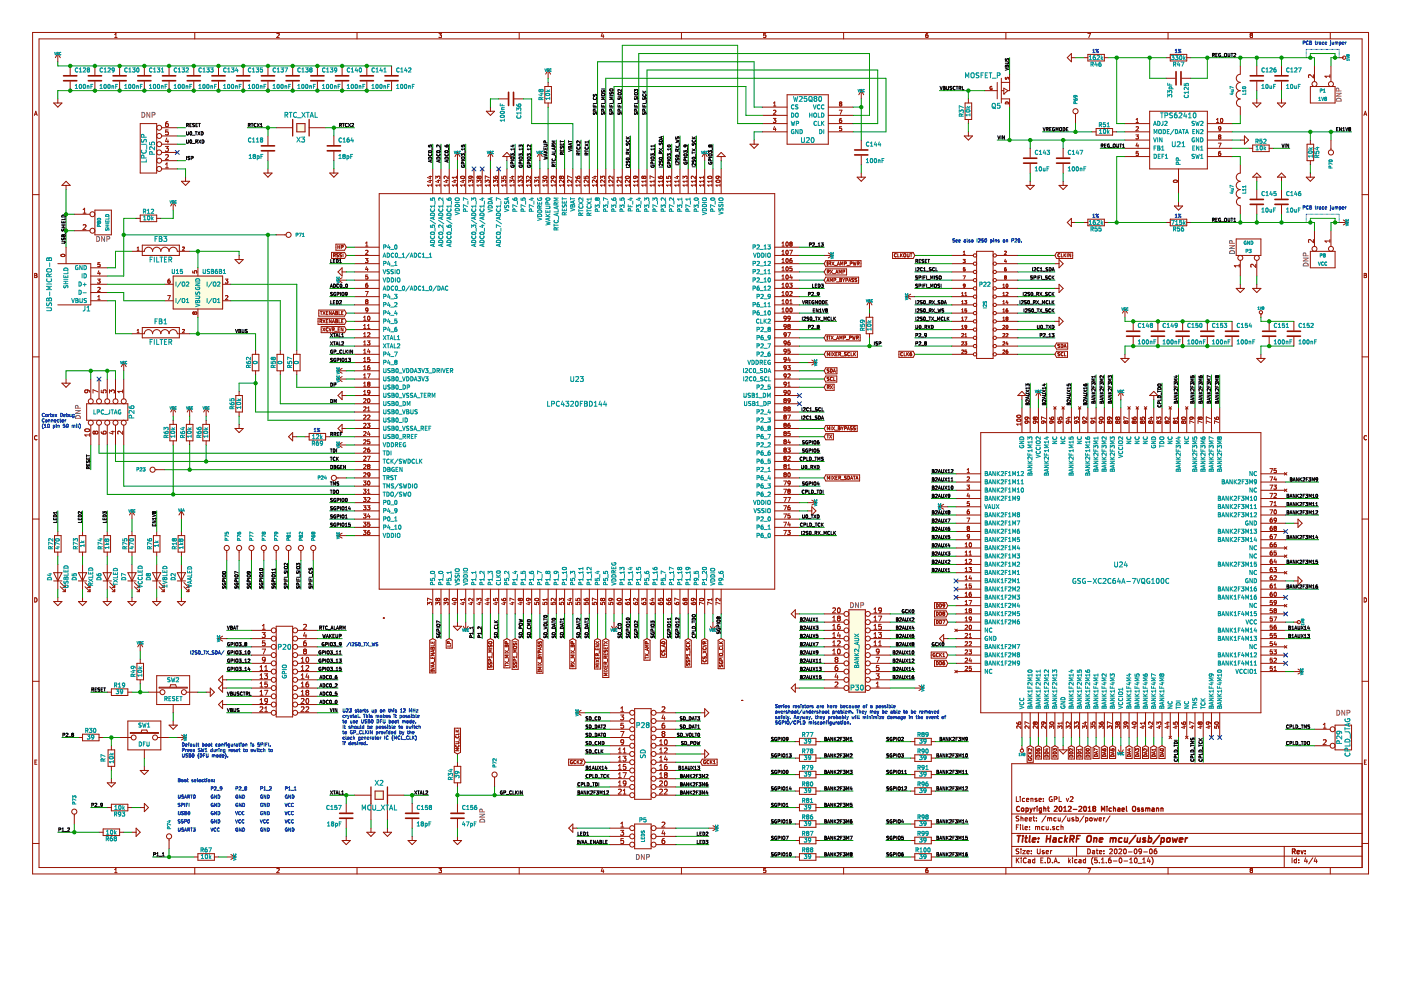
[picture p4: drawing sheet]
<svg xmlns="http://www.w3.org/2000/svg" width="297mm" height="210mm" viewBox="0 0 297 210" stroke-linecap="round" stroke-linejoin="round" font-family="sans-serif">
<path d="M0 0h297v209.9h-297z" fill-rule="evenodd" fill="#fff" stroke="#fff" stroke-width=".21"/>
<g fill="none" stroke="#981200" stroke-width=".21">
<path d="M6.9 6.9h283.3v178.4h-283.3zM8.3 8.2h280.5v175.7h-280.5zM12.3 11.4v1.7M12.3 11.4l-.6 .8M12.3 11.4l.5 .8M14.9 14v1.9M14.9 17.3v1.9M20.1 14v1.9M20.1 17.3v1.9M24.3 8h.5M24.3 7.3l.3-.2v.9M25.4 14v1.9"/>
<path d="M25.4 17.3v1.9M30.6 14v1.9M30.6 17.3v1.9M35.8 14v1.9M35.8 17.3v1.9M41.1 14v1.9M41.1 17.3v1.9M41.3 6.9v1.3M46.3 14v1.9M46.3 17.3v1.9M51.6 14v1.9M51.6 17.3v1.9"/>
<path d="M56.8 14v1.9M56.8 17.3v1.9M58.7 7.1h.3l.2 .2-.5 .7h.5M62.1 14v1.9M62.1 17.3v1.9M67.3 14v1.9M67.3 17.3v1.9M72.5 14v1.9M72.5 17.3v1.9M75.7 6.9v1.3M77.8 14v1.9M77.8 17.3v1.9"/>
<path d="M83 14v1.9M83 17.3v1.9M93.1 7.1h.5l-.3 .3 .3 .1v.4M93.1 7.9h.1M93.1 7.9h.4M93.6 7.9h-.1M110.1 6.9v1.3M115.5 18.3h1.4v3.5h-1.4zM116.2 14.9v1.7M116.2 17.5v.8M116.2 14.9l-.5 .8M116.2 14.9l.5 .8"/>
<path d="M127.7 7l-.2 .7h.5M127.9 7.4v.6M144.5 6.9v1.3M162.4 7.1h-.5v.4l.4-.1 .1 .5h-.5M178.9 6.9v1.3M182.6 19.2v1.8M182.6 19.2l-.5 .9M182.6 19.2l.5 .9M196.3 7.6l.1-.2 .4 .2-.1 .3h-.3M196.3 7.9h.1M196.7 7.1l-.4 .2v.6M208.8 19.2h2.6"/>
<path d="M210.3 18.3a.32 .32 0 0 0-.4 .4 .32 .32 0 0 0 .4 .2v-.2h-.1M211.4 17.5v3.5M212.3 16.6v5.2M212.3 19.2h.5M212.3 17.5h1.8M212.8 19.9h.1M213.2 16.4v.4h.2l.3-.4 .1 .4M213.3 6.9v1.3M213.7 19.2l-.9-.5v1.2M213.7 19.2l-.9 .7M214.1 15.7v3.5h-.4M227.2 12.2h.8"/>
<path d="M227.2 11.4v1.7l-.9-.9zM229.8 12.2h.8M230.6 7.1h.6l-.4 .9M230.6 11.5h3.5v1.4h-3.5zM234.1 12.2h.9M247.2 16.6h2M247.2 12.2h.9M247.6 6.9v1.3M248.1 11.5h3.5v1.4h-3.5zM250.6 16.6h1.9M251.6 12.2h.9M263 17.5a.87 .87 0 0 0-.9 .9 .87 .87 0 0 0 .9 .8 .87 .87 0 0 0-.9 .9 .87 .87 0 0 0 .9 .9 .82 .82 0 0 0-.9 .8 .82 .82 0 0 0 .9 .8"/>
<path d="M263 14v1.7a.86 .86 0 0 0-.9 .9 .86 .86 0 0 0 .9 .9M265.2 7.4l-.2 .4 .2 .2 .3-.1M265.2 7.4l-.2-.1 .2-.2h.3l-.1 .3M265.2 7.4h.2M265.4 7.4l.1 .5M265.5 7.9h.1M266.5 14v1.9M266.5 17.3v1.9M271.7 14v1.9M271.7 17.3v1.9M277.5 16.4v.1M277.8 18.3h5.3v3.5h-5.3z"/>
<path d="M278.5 15.8v.7l-.8-.7-.3 .3 .1 .3M278.7 14v3.3M282 15.8v.7M282 16.2h-1.1l.3 .3M282 6.9v1.3M282.2 14v3.3M283.9 12.2h.7M284.6 12.2h.1M7.3 24.5l.3-.9 .3 .9M7.4 24.2h.4M11.4 21.8h1.7l-.8 .9zM12.3 21v.8"/>
<path d="M13.1 39.3l.9-.9 .9 .9zM14 39.3v.9M29.7 26.2h3.5v10.5h-3.5zM34.3 28.8h3.3M34.3 27.1h3.3M34.3 34.1h3.3M34.3 30.6h3.3M34.3 35.8h3.3M34.3 32.3h3.3M35.1 31h.6l-.3 .4 .3 .1v.5h-.6M35.1 35.6h.6M35.1 34.8l.3-.3v1.1"/>
<path d="M35.1 32.9l.4-.1 .2 .3-.6 .7h.6M35.4 29.2l-.3 .8h.7M35.6 25.8l-.5 .2v.6l.2 .3 .4-.2-.1-.5h-.3l-.2 .2M35.6 29.6v.7M35.7 27.6h-.6v.4h.5l.1 .5h-.6M38.5 38.4h1.7l-.9 .9zM39.3 37.6v.8M55.9 36.7h1.8l-.9 .9zM56.8 28.8v1.9M56.8 32.1v2M56.8 35.8v.9M58.6 27.1h3.5"/>
<path d="M62.9 26.2h1.8v1.8h-1.8zM65.5 27.1h3.5M69.9 36.7h1.8l-.9 .9zM70.8 28.8v1.9M70.8 32.1v2M70.8 35.8v.9M90.9 37.4h.6M90.9 38.3h.6M91.2 38.1v.6l-.6-.2M91.2 37.3v.5l-.6-.2M91.5 39.3h-.8l.2 .2M91.5 39v.5"/>
<path d="M91.8 35.8v5.3M92.4 37.9v-.5l.3 .2 .1-.2h.4v.5M92.7 38.3h.6M93 38.1v.6l-.6-.2M93.3 39.3h-.9l.2 .2M93.3 39v.5M93.5 35.8v5.3M94.4 38.3h.6M94.7 38.1v.6l-.6-.2M95 39.3h-.9l.3 .2M95 37.4v.5l-.6-.5-.3 .1 .1 .3M95 39v.5"/>
<path d="M95.2 35.8v5.3M96.2 38.3h.6M96.5 38.1v.6l-.6-.2M96.8 39.3h-.9l.2 .2M96.8 37.6h-.9l.2 .2M96.8 37.4v.4M96.8 39v.5M97 32.3v1.8M97 35.8v5.3M97 32.3l-.5 .9M97 32.3l.5 .9M97.7 37.4a.47 .47 0 0 1 .8 .2 .44 .44 0 0 1-.5 .3 .44 .44 0 0 1-.3-.4z"/>
<path d="M97.9 38.3h.6M98.2 38.1v.6l-.6-.2M98.5 39.3h-.9l.3 .2M98.5 39v.5M98.7 35.8v5.3M99.4 38.7v-.5l.3 .3 .1-.3h.3l.2 .1-.1 .4M99.8 37.4l.1 .4h-.4l-.1-.3 .2-.1h.5l.2 .4M100.3 39.3h-.9l.2 .2M100.3 39v.5M100.5 35.8v5.3M101.1 38.7v-.5l.4 .3 .1-.3h.3l.1 .1-.1 .4M101.5 37.5l-.2-.1-.2 .1 .1 .3 .3-.1"/>
<path d="M101.5 37.5l.2-.1 .3 .1-.1 .3-.4-.1M101.5 37.5v.2M102 39.3h-.9l.3 .2M102 39v.5M102.2 35.8v5.3M102.9 38.7v-.5l.3 .3 .1-.3h.3l.2 .1-.1 .4M103.1 23.6h1.8l-.9 .9zM103.8 39.3h-.9l.2 .2M103.8 39v.5M103.8 37.7l-.9-.4v.6M104 22.7v.9M104 32.3v1.8"/>
<path d="M104 35.8v5.3M104 32.3l-.5 .9M104 32.3l.5 .9M104.6 37.4l.1 .3 .3 .1h.4l.1-.4h-.5v.3l.1 .1M104.6 38.7v-.5l.4 .3v-.3h.3l.2 .1-.1 .4M105.5 39.3h-.9l.3 .2M105.5 39v.5M105.7 21h2M105.7 35.8v5.3M106.4 38.7v-.5l.3 .3 .1-.3h.3l.1 .1v.4M106.4 37.4v.4h.4v-.4h.4v.4M106.6 33.2l.9-.9 .8 .9z"/>
<path d="M107.2 39.3h-.8l.2 .2M107.2 39v.5M107.5 33.2v.9M107.5 35.8v5.3M108.1 38.7v-.5l.4 .3v-.3h.3l.2 .1-.1 .4M108.4 37.4h.6M108.7 37.3v.5l-.6-.2M109 39.3h-.9l.3 .2M109 39v.5M109 21h2M109.2 35.8v5.3M109.9 38.7v-.5l.3 .3 .1-.3h.3l.1 .1v.4"/>
<path d="M109.9 37.9v-.5l.3 .2 .1-.2h.4v.5M110.7 39.3h-.8l.2 .2M110.7 39v.5M111 35.8v5.3M111.6 38.7v-.5l.3 .3 .1-.3h.3l.2 .1-.1 .4M112.5 39.3h-.9l.3 .2M112.5 37.4v.5l-.6-.5-.3 .1 .1 .3M112.5 39v.5M112.7 35.8v5.3M113.4 38.7v-.5l.3 .3 .1-.3h.3l.1 .1v.4M114.2 39.3h-.8l.2 .2M114.2 37.6h-.8l.2 .2"/>
<path d="M114.2 37.4v.4M114.2 39v.5M114.5 32.3v1.8M114.5 35.8v5.3M114.5 32.3l-.6 .9M114.5 32.3l.5 .9M115.1 38.7v-.5l.3 .3 .1-.3h.3l.2 .1-.1 .4M115.2 37.7v.1M115.2 37.4a.47 .47 0 0 1 .8 .2 .44 .44 0 0 1-.5 .3 .44 .44 0 0 1-.3-.4zM116 39.3h-.9l.3 .2M116 39v.5M116.2 21.8v.9"/>
<path d="M116.2 35.8v5.3M117.2 37.4l.2 .4h-.5v-.3l.1-.1h.5l.2 .4M117.7 39.3h-.8l.2 .2M117.7 38.2v.5l-.6-.5-.2 .1v.4M117.7 39v.5M118 35.8v5.3M119 37.5l-.2-.1-.2 .1 .1 .3 .3-.1M119 37.5l.1-.1 .4 .1-.2 .3-.3-.1M119 37.5v.2M119.5 39.3h-.9l.2 .2M119.5 38.2v.5l-.7-.5-.2 .1 .1 .4M119.5 39v.5"/>
<path d="M119.7 35.8v5.3M121.2 39.3h-.8l.2 .2M121.2 38.2v.5l-.6-.5-.2 .1v.4M121.2 39v.5M121.2 37.7l-.8-.4v.6M121.5 35.8v5.3M122.1 37.4l.1 .3 .3 .1h.4v-.4h-.4l-.1 .3 .2 .1M123 39.3h-.9l.2 .2M123 38.2v.5l-.7-.5-.2 .1 .1 .4M123 39v.5M123.2 35.8v5.3M123.8 37.4v.4h.5l-.1-.4h.4v.4"/>
<path d="M124.7 39.3h-.9l.3 .2M124.7 38.2v.5l-.6-.5-.3 .1 .1 .4M124.7 39v.5M124.9 35.8v5.3M125.9 37.4h.6M126.2 37.3v.5l-.6-.2M126.5 39.3h-.9l.2 .2M126.5 38.2v.5l-.7-.5-.2 .1 .1 .4M126.5 39v.5M126.7 35.8v5.3M127.3 37.9v-.5l.4 .2 .1-.2h.4l-.1 .5M128.2 39.3h-.9l.3 .2"/>
<path d="M128.2 38.2v.5l-.6-.5-.3 .1 .1 .4M128.2 39v.5M128.4 35.8v5.3M130 39.3h-.9l.2 .2M130 38.2v.5l-.7-.5-.2 .1 .1 .4M130 37.4v.5l-.7-.5-.2 .1 .1 .3M130 39v.5M130.2 35.8v5.3M131.7 37.4v.4M131.7 38.2v.5l-.6-.5-.3 .1 .1 .4M131.7 39v.5M131.7 39.3h-.9l.3 .2"/>
<path d="M131.7 37.6h-.9l.3 .2M131.9 35.8v5.3M132.7 37.4a.47 .47 0 0 1 .8 .2 .44 .44 0 0 1-.5 .3 .44 .44 0 0 1-.4-.4zM133.5 39.3h-.9l.2 .2M133.5 38.2v.5l-.7-.5-.2 .1 .1 .4M133.5 39v.5M133.7 35.8v5.3M134.7 37.4l.1 .4h-.4l-.1-.3 .2-.1h.5l.2 .4M135.2 39.3h-.9l.3 .2M135.2 38.4h-.9l.3 .3M135.2 38.2v.5M135.2 39v.5"/>
<path d="M135.4 35.8v5.3M136.3 37.4h.1M136.3 37.8h.1M136.3 37.4l-.2 .1 .2 .3M136.3 37.4l.2 .1M136.5 37.5l.1-.1 .4 .1-.2 .3-.3-.1M136.5 37.7l-.2 .1M136.5 37.5v.2M137 39.3h-.9l.2 .2M137 38.4h-.9l.2 .3M137 38.2v.5M137 39v.5"/>
<path d="M137.2 35.8v5.3M138.7 39.3h-.9l.3 .2M138.7 38.4h-.9l.3 .3M138.7 38.2v.5M138.7 39v.5M138.7 37.7l-.9-.4v.6M138.9 35.8v5.3M139.6 37.4v.3l.4 .1h.4v-.4h-.4l-.1 .3 .2 .1M140.4 38.2v.5M140.4 39v.5M140.4 39.3h-.8l.2 .2M140.4 38.4h-.8l.2 .3"/>
<path d="M140.7 35.8v5.3M141.3 37.4v.4h.4v-.4h.4v.4M142.2 39.3h-.9l.3 .2M142.2 38.4h-.9l.3 .3M142.2 38.2v.5M142.2 39v.5M142.4 35.8v5.3M143.4 37.4h.5M143.6 37.3v.5l-.6-.2M143.9 39.3h-.8l.2 .2M143.9 38.4h-.8l.2 .3M143.9 38.2v.5"/>
<path d="M143.9 39v.5M144.2 35.8v5.3M144.8 37.9v-.5l.3 .2 .1-.2h.5l-.1 .5M145.7 39.3h-.9l.3 .2M145.7 38.4h-.9l.3 .3M145.7 38.2v.5M145.7 39v.5M145.9 35.8v5.3M147.4 39.3h-.8l.2 .2M147.4 37.4v.5l-.6-.5-.2 .1v.3M147.4 38.4h-.8l.2 .3M147.4 38.2v.5"/>
<path d="M147.4 39v.5M147.7 35.8v5.3M149.2 39.3h-.9l.3 .2M149.2 38.4h-.9l.3 .3M149.2 37.4v.4M149.2 38.2v.5M149.2 39v.5M149.2 37.6h-.9l.3 .2M149.4 32.3l.5 .9M149.4 32.3v1.8M149.4 35.8v5.3M149.4 32.3l-.5 .9"/>
<path d="M150.1 37.4a.47 .47 0 0 1 .8 .2 .44 .44 0 0 1-.4 .3 .44 .44 0 0 1-.4-.4zM150.9 39.3h-.8l.2 .2M150.9 38.2v.5M150.9 39v.5M150.9 38.4h-.8l.2 .3M151.2 35.8v5.3M151.9 38.3a.43 .43 0 0 1 .4-.2 .43 .43 0 0 1 .3 .5 .43 .43 0 0 1-.5 .1 .43 .43 0 0 1-.2-.4zM152.2 37.4l.1 .4h-.4l-.1-.3 .2-.1h.5l.2 .4M152.7 39v.5M152.7 39.3h-.9l.2 .2M152.9 33.2v.9M152.9 35.8v5.3"/>
<path d="M152.9 32.3l.9 .9h-1.8zM159 30.6h1.8l-.9 .8zM159.9 29.7v.9M161.6 28h5.3M161.6 26.2h5.3M161.6 22.7h5.3M161.6 24.5h5.3M164 25.1h.5l-.3 .3 .2 .1 .1 .3-.2 .2-.3-.1M164 23.4h.3l.2 .2-.5 .6h.5M164 21.9l.3-.3v.9M164 22.5h.5M164.2 26.8l-.2 .6h.5"/>
<path d="M164.4 27.2v.5M166.9 20.1h8.7v10.5h-8.7zM175.6 28h5.3M175.6 26.2h5.3M175.6 22.7h5.3M175.6 24.5h5.3M177.9 23.4h.6l-.4 .8M178 21.7l.1 .3M178 22.1v.2l.1 .2 .4-.2-.1-.2M178.1 21.7h.3M178.1 21.7h-.1M178.1 22l-.1 .1"/>
<path d="M178.1 22h.2M178.1 22h.1M178.3 22h.1M178.4 25.1h-.2a.54 .54 0 0 0-.1 .9l.3-.1 .1-.3-.2-.2-.3 .2M178.4 21.7h.1M178.4 22v.1M178.4 26.9h-.4v.4l.3-.1 .2 .4-.2 .1-.3-.1M178.4 21.7l-.1 .3M181.7 37.6h1.8l-.9 .8zM182.6 29.7v1.9M182.6 33v1.9M182.6 36.7v.9"/>
<path d="M204.4 28.8h1.8l-.9 .9zM204.6 21.8h1.4v3.5h-1.4zM205.3 21v.8M205.3 25.3v.9M205.3 28v.8M212.3 21h1.8v1.7M213.2 21.7a.37 .37 0 0 1 .4-.1 .37 .37 0 0 1 .2 .4h-.7zM217.5 39.3h1.8l-.9 .9zM218.4 31.4v2M218.4 34.8v1.9M218.4 38.4v.9M224.5 39.3h1.8l-.9 .9z"/>
<path d="M225.4 31.4v2M225.4 34.8v1.9M225.4 38.4v.9M228 24.1v2.1M231.5 28h.9M232.4 27.3h3.5v1.4h-3.5zM235.9 28h.9M238.5 28h5.3M238.5 26.2h5.3M238.5 33.2h5.3M238.5 31.4h5.3M238.5 29.7h5.3"/>
<path d="M240.8 28.6h.6l-.3 .3 .2 .1 .1 .3-.2 .2-.4-.1M240.9 25.4l.2-.3v.9M240.9 26.9h.3l.2 .2-.6 .6h.6M240.9 26h.5M241.1 30.3l-.2 .6h.5M241.3 30.6v.6M241.3 32.1h-.4v.4l.3-.1 .2 .4-.2 .2-.3-.1M243.8 23.6h12.2v12.2h-12.2zM248.8 38.3a.43 .43 0 0 1 .5-.2 .43 .43 0 0 1 .3 .5 .43 .43 0 0 1-.5 .1 .43 .43 0 0 1-.3-.4zM249.9 35.8v5.3M256 28h5.2M256 26.2h5.2"/>
<path d="M256 33.2h5.2M256 31.4h5.2M256 29.7h5.2M257.9 26h.5M257.9 25.4l.3-.3v.9M258.3 30.3h.6l-.4 .9M258.5 29l-.2 .1 .2 .4 .3-.2-.1-.3M258.5 29h.2M258.8 32.1h-.2a.54 .54 0 0 0-.1 .9l.3-.2v-.3M258.8 28.7h-.4l.1 .3M258.8 26.9h-.4l-.1 .3 .2 .2 .3-.2M258.8 32.5l-.3-.1-.2 .2"/>
<path d="M258.8 32.5h.1M258.8 28.7h.1M258.8 26.9h.1M258.8 28.7l-.1 .3M258.8 26.9v.6l-.4 .2M258.8 25.2l.2-.1a.43 .43 0 0 1 .3 .5 .43 .43 0 0 1-.4 .3l-.1-.3zM263 36.7a.86 .86 0 0 0-.9 .9 .86 .86 0 0 0 .9 .8 .89 .89 0 0 0-.9 .9 .89 .89 0 0 0 .9 .9 .87 .87 0 0 0-.9 .9 .87 .87 0 0 0 .9 .8 .82 .82 0 0 0-.9 .9 .82 .82 0 0 0 .9 .8M263 22.7v1.8M263 34.9v1.8M263 29.7h.8M263.8 28.8l.9 .9-.9 .9zM264.7 31.4h.9"/>
<path d="M265.6 37.6l.9-.9 .8 .9zM265.6 21.8h1.7l-.8 .9zM265.6 30.7h3.5v1.4h-3.5zM266.5 21v.8M266.5 37.6v.8M269.1 31.4h.9M270.8 21.8h1.8l-.9 .9zM271.7 21v.8M271.7 37.6v.8M271.7 36.7l.9 .9h-1.8zM276.9 37.6h1.8l-.9 .8zM277.1 30.6h1.4v3.5h-1.4z"/>
<path d="M277.8 29.7v.9M277.8 34.1v.8M277.8 36.7v.9M282.2 29.7v2.1M289.2 24.5l.3-.9 .3 .9M289.2 24.2h.5M6.9 41.3h1.4M7.3 58l.5 .1-.2 .3 .3 .2-.2 .3h-.4zM7.3 58.4h.3M12.3 55.9h6.9v8.7h-6.9M13 54a.43 .43 0 0 1 .5-.2 .43 .43 0 0 1 .2 .5 .43 .43 0 0 1-.5 .2 .43 .43 0 0 1-.2-.5zM14 52.4v3.5"/>
<path d="M15.8 45.4h3.3M15.8 48.9h3.3M17.6 45.2h.6M17.6 44.4l.3-.3v1.1M17.6 47.7l.4-.1 .2 .3-.6 .8h.6M19.2 58.5h3.5M19.2 56.8h3.5M20.1 44.6h3.5v5.2h-3.5zM20.7 59.2h.5l-.3 .3 .3 .1v.3l-.1 .1h-.4M20.9 57.4l-.2 .6h.6M21.2 57.7v.6M21.2 55.7h-.4l-.1 .4 .4-.1 .1 .4-.1 .2-.4-.1"/>
<path d="M28 53.3h2.6a.87 .87 0 0 1 .9-.9 .87 .87 0 0 1 .8 .9 .87 .87 0 0 1 .9-.9 .87 .87 0 0 1 .9 .9M28.9 46.3h.8M29.1 52.6l.2-.2v.7M29.1 53.1h.4M29.7 45.6h3.5v1.4h-3.5zM30.2 52h7.8v2.2h-7.8zM33.2 46.3h.9M34.1 53.3h.1M34.1 53.3a.87 .87 0 0 1 .9-.9 .87 .87 0 0 1 .8 .9 .87 .87 0 0 1 .9-.9 .87 .87 0 0 1 .9 .9h2.6M36 59.2h-.2a.54 .54 0 0 0 0 .8h.2l.1-.3-.2-.2-.3 .2M36.7 42.8l-.5 .9M36.7 42.8v1.8"/>
<path d="M36.7 58.5h10.5v7h-10.5zM36.7 42.8l.5 .9M38.7 52.4h.3l.1 .2-.4 .5h.4M40.9 57.4v.4l.4 .1-.1-.3 .4-.2 .1 .2-.1 .3M42 56.8v1.7M47.8 59.2h.5l-.3 .3 .3 .1v.3l-.2 .1h-.3M49.8 55h1.8l-.9 .9zM50.7 54.2v.8M58.6 49.8h2.1M70.3 53.5h2.8l.3 .7-.3 .6h-2.8zM70.7 54.1h.3l.1-.3h-.4v.7M70.9 54.1l.2 .4"/>
<path d="M71.2 51.8h1.9l.3 .6-.3 .7h-1.9zM71.6 52.4h.4M71.6 52v.7M71.7 59.4h1.7M71.7 59.4l.8 .5M71.7 54.2h.1M71.7 54.2v.2h-.3M71.8 53.8l-.4 .1 .3 .3M72 52v.7M72.1 54v.1M72.1 54.1l.3 .2-.4 .1M72.4 52.4h.3v-.3l-.3-.1v.7"/>
<path d="M72.4 53.8h-.3v.2M72.5 57.7h.9M72.5 58.9l-.8 .5M72.5 56.8v1.7l-.8-.8zM72.7 53.8v.7M75.2 54.2h5.2M75.2 55.9h5.2M75.2 52.4h5.2M75.2 59.4h5.2M75.2 57.7h5.2M77.5 54.8h.5l-.3 .3 .3 .1v.3l-.2 .2-.3-.1M77.5 53.1h.3l.2 .2-.5 .6h.5"/>
<path d="M77.5 52.2h.5M77.5 51.6l.3-.3v.9M77.7 56.5l-.2 .6h.6M77.9 56.9v.5M78 58.3h-.4l-.1 .4 .3-.1 .2 .4-.2 .2-.3-.1M80.4 41.1h83.9v83.8h-83.9zM164.3 54.2h5.2M164.3 55.9h5.2M164.3 52.4h5.2M164.3 59.4h5.2M164.3 57.7h5.2M165.8 59.2h.5"/>
<path d="M165.8 57.4h.5M165.8 52.2h.5M165.8 51.6l.2-.3v.9M165.8 53.3l.2-.2v.8M165.8 55.1l.2-.3v.9M165.8 56.8l.2-.2v.8M165.8 58.5l.2-.2v.9M165.8 55.7h.5M165.8 53.9h.5M166.7 58.4l.1-.1a.43 .43 0 0 1 .3 .5 .43 .43 0 0 1-.4 .3l-.1-.3zM166.7 56.6h.1a.43 .43 0 0 1 .3 .4 .43 .43 0 0 1-.4 .4l-.1-.3zM166.7 53.1h.1a.43 .43 0 0 1 .3 .4 .43 .43 0 0 1-.4 .4l-.1-.3z"/>
<path d="M166.7 51.4l.1-.1a.43 .43 0 0 1 .3 .5 .43 .43 0 0 1-.4 .4l-.1-.3zM166.7 54.9l.1-.1a.43 .43 0 0 1 .3 .5 .43 .43 0 0 1-.4 .3l-.1-.3zM167.4 53.1h.6l-.4 .8M167.6 51.7l-.1 .2 .1 .3 .3-.2-.1-.3M167.6 51.7l-.1-.2 .1-.2 .3 .1-.1 .3M167.6 51.7h.2M167.7 58.3l-.2 .6h.5M167.9 54.8l-.3 .1-.1 .3v.4h.4v-.4l-.3-.1-.1 .2M167.9 58.6v.6M167.9 56.6h-.4v.4l.4-.1v.4h-.4M174.7 54.2h1.8M175.1 58.8h6.9v1.2h-6.9l-.4-.6z"/>
<path d="M175.1 57h4.4v1.3h-4.4l-.4-.6zM175.1 55.3h7.4v1.3h-7.4l-.4-.7zM175.3 59.7l.2-.7 .3 .7M175.4 59.5h.3M175.4 55.5v.4zM175.4 56.2h.1M175.4 57.6h.3l.1-.3h-.4v.7M175.4 55.5v.1M175.6 57.6l.2 .4M175.6 53.6l.9 .6M175.7 55.9h.4v-.3l-.4-.1v.7M175.9 55.9l.2 .3"/>
<path d="M176 59.7v-.7l.2 .5 .3-.5v.7M176 57.3l.5 .7M176.4 55.5l.4 .7M176.5 54.2l-.9 .5M176.5 57.3l-.5 .7M176.6 58h.5M176.8 59.4l.3-.1 .1-.2-.4-.1v.7M176.8 55.5l-.4 .7M176.9 56.3h.6M177.2 58l.2-.7 .3 .7M177.3 57.8h.3M177.3 59.8h.6"/>
<path d="M177.5 56.2l.3-.7 .2 .7M177.6 56h.3M177.9 58v-.7l.2 .5 .3-.5v.7M178 59l.4 .1-.1 .2 .1 .3-.1 .1h-.3zM178 59.3h.3M178.2 56.2v-.7l.3 .5 .2-.5v.7M178.6 59l.3 .4M178.7 57.6h.3l.1-.3h-.4v.7M178.9 59.4v.3M179 55.9h.4v-.3l-.4-.1v.7M179.1 59l-.2 .4M179.3 59.4l.4-.1v-.2l-.4-.1v.7"/>
<path d="M179.6 56.3h.5M179.9 59.7l.3-.7 .2 .7M180 59.5h.3M180.3 55.9h.3v-.3l-.3-.1v.7M180.9 55.5l.2 .7 .1-.5 .1 .5 .2-.7M181 59.1h-.4v.2l.4 .3-.4 .1M181.7 59.1h-.4v.2l.4 .3-.4 .1M181.8 55.9h.3v-.3l-.3-.1v.7M181.9 55.9l.3 .3M189.2 53.5h4.4l.4 .7-.4 .6h-4.4zM190 53.8a.31 .31 0 0 0-.4 .3 .31 .31 0 0 0 .4 .3M190.3 53.8v.7h.4"/>
<path d="M190.9 53.8v.7M191 54.1l.3 .4M191.3 53.8l-.4 .4M192.4 53.8l.1 .7 .3-.2v-.5M193 53.8h.4M193.2 53.8v.7M201.8 54.2h4.6M201.8 55.9h4.6M201.8 59.4h4.6M201.8 57.7h4.6M204.2 58.5h.5l-.3 .7M204.2 55h.4l-.2 .3 .2 .1v.2h-.4"/>
<path d="M204.2 54h.4M204.2 53.4l.2-.1v.7M204.6 56.7h-.3l-.1 .4 .4-.1v.4h-.4M207.1 53.3h3.5v22.7h-3.5zM211.3 54.2h4.5M211.3 55.9h4.5M211.3 59.4h4.5M211.3 57.7h4.5M213 53.3h.2l.2 .1-.5 .6h.5M213 58.7v-.2h.2l.2 .1-.2 .2M213 58.7v.1M213 58.8h.1"/>
<path d="M213 58.8v.1M213.1 58.8h.1M213.1 58.8h-.1M213.1 55l-.1 .5h.4M213.2 58.8l.2 .1-.2 .3-.2-.1v-.2M213.3 56.7l-.3 .2v.4l.1 .1h.2v-.4l-.3 .1M213.3 55.2v.5M223.7 55.9h.8M224 53.5h3.4v1.3h-3.4l-.3-.6zM224.5 55l.9 .9-.9 .9zM224.7 53.8a.31 .31 0 0 0-.4 .3 .31 .31 0 0 0 .4 .3M225 53.8v.7h.4"/>
<path d="M225.6 53.8v.7M225.7 54.1l.3 .4M226 53.8l-.4 .4M226.3 47.2l.9-.9v1.7zM226.3 53.8v.7M227 53.8v.7l-.4-.7v.7M227.2 47.2h.8M229.8 47.2h.8M230.6 46.5h3.5v1.4h-3.5zM234.1 47.2h.9M247.2 47.2h.9M248.1 46.5h3.5v1.4h-3.5z"/>
<path d="M249 43.7h1.7l-.8 .9zM249.9 42.8v.9M251.6 47.2h.9M262.1 50.7h5.2v3.5h-5.2zM262.7 56v.6M262.7 56.3h-1l.3 .3M263 43.7v1.7M263 55.2v3.3M266.2 56v.7l-.7-.7-.3 .2 .1 .4M266.5 40.2v1.9M266.5 43.5v1.9M266.5 55.2v3.3"/>
<path d="M271.7 40.2v1.9M271.7 43.5v1.9M277.8 53.3h5.3v3.5h-5.3zM278.5 50.8v.7l-.8-.7-.3 .2 .1 .4M278.7 48.9v3.3M282 50.8v.6M282 51.1h-1.1l.3 .3M282.2 48.9v3.3M283.9 47.2h1.8M284.8 46.6l.9 .6M285.7 47.2l-.9 .5M288.8 41.3h1.4"/>
<path d="M289.2 58l.5 .1-.2 .3 .2 .2-.1 .3h-.4zM289.2 58.4h.3M6.9 75.7h1.4M19.2 63.8h3.5M19.2 60.3h3.5M19.2 62h3.5M20.7 63.5h.5M20.7 62.9l.3-.2v.8M20.7 61l.4-.1 .1 .3-.5 .6h.5M26.2 76.9v1.7M26.2 76.9l-.5 .8M26.2 76.9l.6 .8"/>
<path d="M28 70.8h2.6a.87 .87 0 0 1 .9-.9 .87 .87 0 0 1 .8 .9 .87 .87 0 0 1 .9-.9 .87 .87 0 0 1 .9 .9M29.1 70.5h.4M29.1 70l.2-.2v.7M30.2 69.4h7.8v2.2h-7.8zM34.1 70.8h.1M34.1 70.8a.87 .87 0 0 1 .9-.9 .87 .87 0 0 1 .8 .9 .87 .87 0 0 1 .9-.9 .87 .87 0 0 1 .9 .9h2.6M35 63.8h1.7M35 60.3h1.7M35.5 62.7h.6l-.3 .8M38.7 69.9l.3-.1 .1 .2-.4 .5h.4M40.9 66.2v.3M40.9 66.5v.1"/>
<path d="M40.9 66.2l.3 .1M40.9 66.2h.1M41.2 66.5l-.3 .1M41.2 66.3v.2M41.2 66.5h.1M41.3 66.5v.1M41.3 66.2l-.1 .1M41.3 66.2l.3-.1 .1 .2-.1 .3h-.3M41.3 66.2h.1M42 65.5v1.8M47.2 63.8h1.7M47.2 60.3h1.7"/>
<path d="M47.8 62.8l.3-.1 .2 .2-.5 .6h.5M53.5 75.1h1.4v3.5h-1.4zM54.2 74.3v.8M54.2 78.6v.9M58.7 75.1h1.4v3.5h-1.4zM59.4 74.3v.8M59.4 78.6v.9M62.2 75.1h1.4v3.5h-1.4zM62.9 74.3v.8M62.9 78.6v.9M67.4 67.5h5.7l.3 .6-.3 .7h-5.7zM67.6 65.7h5.5l.3 .7-.3 .6h-5.5z"/>
<path d="M67.8 68.1h.4v-.3h-.4v.7M67.9 66h.4M68 68.1l.2 .4M68.1 69.2h5l.3 .7-.3 .6h-5zM68.1 66v.7M68.4 69.5l.5 .7M68.5 67.8l.4 .7M68.5 66l.4 .7M68.9 69.5l-.5 .7M68.9 67.8l-.4 .7M68.9 66l-.4 .7M69.2 68.1h.2"/>
<path d="M69.2 66.3h.2M69.5 69.5a.32 .32 0 0 0-.4 .4 .32 .32 0 0 0 .5 .2M69.5 69.5l.1 .1M69.5 67.8h-.3v.7h.3M69.5 66h-.3v.7h.3M69.8 69.5l.2 .7 .2-.7M70.2 66v.7l-.4-.7v.7M70.2 67.8v.7l-.4-.7v.7M70.5 68.5l.2-.7 .2 .7M70.5 66.7l.2-.7 .2 .7M70.5 68.2h.4M70.5 66.5h.4"/>
<path d="M70.6 69.9l.3 .3M70.8 69.5h-.3v.7M70.8 69.5v.1M70.8 69.6v.2l-.3 .1M71 70.3h.5M71.2 67.8h.3l-.1 .3 .2 .2-.2 .2h-.2zM71.2 68.1h.2M71.2 66l.3 .1-.1 .2 .2 .3-.2 .1h-.2zM71.2 66.3h.2M71.7 78.6h1.7M71.7 78.6l.8 .5M71.7 69.8h.2"/>
<path d="M71.9 67.8v.7h.3M71.9 66v.7h.3M72 69.5h-.3v.7h.3M72.4 68.1h.3M72.4 66.3h.3M72.5 78.1l-.8 .5M72.5 79.8l-.8 .6M72.7 69.5v.7l-.4-.7v.7M72.8 67.8h-.4v.7h.4M72.8 66h-.4v.7h.4M75.2 71.6h5.2M75.2 69.9h5.2"/>
<path d="M75.2 78.6h5.2M75.2 75.1h5.2M75.2 68.1h5.2M75.2 66.4h5.2M75.2 64.6h5.2M75.2 62.9h5.2M75.2 61.1h5.2M75.2 73.4h5.2M75.2 76.9h5.2M77.1 67.9h.5M77.1 67.3l.3-.3v.9M77.1 69l.3-.2v.9"/>
<path d="M77.1 70.8l.3-.3v.9M77.1 72.5l.3-.2v.9M77.1 74.3l.3-.3v.9M77.1 76l.3-.2v.8M77.1 77.8l.3-.3v.9M77.1 79.5l.3-.2v.8M77.1 69.7h.5M77.1 71.4h.5M77.1 73.2h.5M77.1 74.9h.5M77.1 76.6h.5M77.1 78.4h.5"/>
<path d="M77.5 61.8h.6l-.4 .9M77.7 63.9l-.2-.1 .2-.3 .3 .2-.2 .2M77.7 63.9l-.2 .2 .2 .3 .3-.1-.2-.4M77.7 63.9h.1M77.9 72.3h.5l-.3 .3 .3 .1v.3l-.1 .2-.4-.1M77.9 79.3h.6l-.4 .8M77.9 70.6l.4-.1 .1 .3-.5 .6h.5M77.9 60h-.1a.54 .54 0 0 0-.1 .9h.2l.1-.3-.2-.2-.3 .2M77.9 69.7h.5M77.9 69l.3-.2v.9M78 65.7l-.4 .1v-.4l.2-.1 .2 .2-.1 .6-.3 .1M78 67.1l.1-.1a.43 .43 0 0 1 .4 .5 .43 .43 0 0 1-.4 .4l-.2-.3z"/>
<path d="M78.1 74l-.2 .6h.6M78.4 77.5l-.3 .1-.2 .3 .1 .4 .4 .1v-.5h-.3l-.2 .1M78.4 74.3v.6M78.4 75.8h-.4l-.1 .4 .4-.1 .1 .4-.1 .1h-.4M164.3 71.6h5.2M164.3 69.9h5.2M164.3 78.6h5.2M164.3 75.1h5.2M164.3 68.1h5.2M164.3 66.4h5.2M164.3 64.6h5.2M164.3 62.9h5.2"/>
<path d="M164.3 61.1h5.2M164.3 73.4h5.2M164.3 76.9h5.2M165.8 62.7h.5M165.8 66.2h.5M165.8 60.3l.2-.3v.9M165.8 62l.2-.2v.9M165.8 63.8l.2-.3v.9M165.8 65.5l.2-.2v.9M165.8 64.4h.5M165.8 60.9h.5M166.7 60.1l.1-.1a.43 .43 0 0 1 .3 .5 .43 .43 0 0 1-.4 .4l-.1-.3z"/>
<path d="M166.7 70.9l-.4 .1-.1-.4 .3-.1 .2 .2v.5l-.4 .2M166.7 61.9v-.1a.37 .37 0 0 1 .4 .4 .37 .37 0 0 1-.4 .4zM166.7 63.6a.37 .37 0 0 1 .4 .4 .37 .37 0 0 1-.4 .3zM166.7 65.4v-.1a.37 .37 0 0 1 .4 .4 .37 .37 0 0 1-.4 .4zM166.7 67.4l-.4 .1-.1-.4 .3-.1 .2 .2v.5l-.4 .2M166.7 69.2l-.4 .1-.1-.4 .3-.1 .2 .2v.4l-.4 .3M166.7 77.9l-.4 .1-.1-.4 .3-.1 .2 .2v.5l-.4 .2M166.7 72.7l-.4 .1-.1-.4 .3-.1 .2 .2v.4l-.4 .3M166.7 74.4l-.4 .1-.1-.4 .3-.1 .2 .2v.5l-.4 .2M166.7 76.2l-.4 .1-.1-.4 .3-.1 .2 .1v.5l-.4 .2M166.7 79.7l-.4 .1-.1-.4 .3-.1 .2 .1v.5l-.4 .2M167 70.5h.6l-.4 .9"/>
<path d="M167 65.3v.1M167 63.6h.1M167 61.8v.1M167 77.5h.5l-.3 .4h.3v.3l-.1 .2-.4-.1M167 79.4l.4-.1 .1 .2-.5 .6h.5M167.2 69.2l-.2 .1 .2 .4 .3-.2-.1-.3M167.2 69.2l-.2-.2 .2-.2 .3 .2-.1 .2M167.2 69.2h.2M167.2 75.7l-.2 .6h.6M167.4 60h.5l-.2 .4 .2 .1v.4l-.5-.1M167.5 61.9l.3-.1 .1 .2-.5 .7h.5M167.5 76.1v.5"/>
<path d="M167.5 64.4h.4M167.5 63.8l.2-.3v.9M167.5 72.3l-.3 .1-.2 .3 .1 .4h.4v-.4l-.3-.1-.2 .2M167.5 74h-.4l-.1 .4h.4l.1 .3-.1 .2-.4-.1M167.5 67.4l-.4 .1v-.4l.3-.1 .1 .2v.5l-.4 .2M167.5 65.4l.2-.1a.43 .43 0 0 1 .3 .4 .43 .43 0 0 1-.4 .4l-.1-.3zM171.2 76.9h1.8M172.1 76.3l.9 .6M173 76.9l-.9 .5M175.1 71h7.3v1.3h-7.3l-.4-.7zM175.1 74.5h6.7v1.3h-6.7l-.4-.7zM175.1 78h2.3v1.3h-2.3l-.4-.7z"/>
<path d="M175.1 79.7h2.3v1.3h-2.3l-.4-.6zM175.4 71.9h.1M175.4 71.2v.5M175.4 75.4v-.7l.2 .5 .3-.5v.7M175.6 71.2h.4M175.8 78.3h-.4v.2l.4 .3-.4 .1M175.8 71.2v.7M176.1 78.2a.35 .35 0 0 1 .4 .4 .35 .35 0 0 1-.4 .3zM176.2 71.2l.5 .7M176.2 74.7v.7M176.5 74.7l.4 .7M176.7 71.2l-.5 .7"/>
<path d="M176.7 78.9l.2-.7 .2 .7M176.7 78.7h.4M176.8 72h.5M176.8 80v.7h.3M176.9 74.7l-.4 .7M177.2 75.1h.2M177.4 71.9l.2-.7 .2 .7M177.4 71.7h.4M177.5 74.7h-.3v.7h.3M177.8 75.1h.4v-.3l-.4-.1v.7M178 75.1l.2 .3M178.1 71.9v-.7l.2 .5 .2-.5v.7"/>
<path d="M178.4 75.5h.5M179.2 71.6h-.3M179.2 71.5v-.2l-.3-.1v.7M179.2 71.5v.1M179.4 72h.5M179.4 74.8h-.3v.2l.3 .3-.4 .1M180.1 71.6h.3l.1-.3-.4-.1v.7M180.1 74.8a.31 .31 0 0 0-.4 .3 .31 .31 0 0 0 .4 .3M180.4 74.7v.7h.4M180.7 71.2l.2 .7 .1-.5 .2 .5 .1-.7M181 74.7v.7M181.1 75l.3 .4"/>
<path d="M181.4 74.7l-.4 .4M181.6 71.6h.3l.1-.3-.4-.1v.7M181.8 71.6l.2 .3M183.7 67.3h1.3v3.5h-1.3zM184.3 63.8v1.7M184.3 66.4v.9M184.3 70.8v.8M184.3 63.8l-.5 .8M184.3 63.8l.6 .8M190.6 74.5h3l.4 .6-.4 .7h-3zM191.4 74.8h.1M191.4 74.8l-.1-.1a.35 .35 0 0 0-.4 .4 .35 .35 0 0 0 .4 .3h.1"/>
<path d="M191.7 74.7v.7h.3M192.2 62.9h1.8M192.2 62.9l.9 .5M192.2 74.7v.7M192.4 75l.2 .4M192.6 74.7l-.4 .4M193.1 62.4l-.9 .5M193.2 75l-.3 .1M193.2 74.7l-.3 .2 .1 .5h.3v-.3M193.2 75l.1 .1M201.8 71.6h4.6M201.8 69.9h4.6"/>
<path d="M201.8 75.1h4.6M201.8 68.1h4.6M201.8 66.4h4.6M201.8 64.6h4.6M201.8 62.9h4.6M201.8 61.1h4.6M201.8 73.4h4.6M203.9 70.8l.3-.1 .1 .2-.4 .5h.4M203.9 72.5h.3l.1 .2-.4 .5h.4M203.9 74.3l.3-.1 .1 .2-.4 .5h.4M203.9 69.2l.2-.2v.7M203.9 62.7h.4"/>
<path d="M203.9 62.2l.2-.2v.7M203.9 63.9l.2-.2v.7M203.9 65.7l.2-.2v.7M203.9 67.4l.2-.2v.7M203.9 64.4h.4M203.9 66.2h.4M203.9 67.9h.4M203.9 69.7h.4M204.5 72.5h.5l-.3 .2 .3 .2-.1 .2h-.4M204.5 63.7h.5l-.3 .3 .3 .1-.1 .3h-.4M204.5 67.2h.5l-.3 .7M204.6 71.4h.4"/>
<path d="M204.6 62.7h.4M204.6 62.2l.2-.2v.7M204.6 70.9l.2-.2v.7M204.6 60.5l-.3 .1v-.3l.3 .1v.4l-.3 .1M204.9 74.5h.1M204.9 74.5v.4l-.3-.1M204.9 65.5h-.3v.3h.3v.3h-.3M204.9 74.2h-.3v.3h.3M205 69.3h-.4v-.3l.4 .1-.1 .4-.3 .2M211.3 71.6h4.5M211.3 69.9h4.5M211.3 75.1h4.5"/>
<path d="M211.3 68.1h4.5M211.3 66.4h4.5M211.3 64.6h4.5M211.3 62.9h4.5M211.3 61.1h4.5M211.3 73.4h4.5M212.6 60.4l.2-.2v.7M212.6 62.2l.2-.2v.7M212.6 63.9l.2-.2v.7M212.6 65.7l.2-.2v.7M212.6 67.4l.2-.2v.7M212.6 70.8l.3-.1 .1 .2-.4 .5h.4"/>
<path d="M212.6 72.5h.3l.1 .2-.4 .5h.4M212.6 74.3l.3-.1 .1 .2-.4 .5h.4M212.6 60.9h.4M212.6 62.7h.4M212.6 64.4h.4M212.6 66.2h.4M212.6 67.9h.4M212.6 69h.3l.1 .2-.4 .5h.4M213.3 70.8l.3-.1 .1 .2-.4 .5h.4M213.3 62h.3l.1 .2-.4 .5h.4M213.3 67.4h.1M213.3 67.4l.1-.2 .3 .2"/>
<path d="M213.3 67.4v.1M213.3 67.5h.1M213.3 74.5v.1M213.4 60.3l.1-.1a.34 .34 0 0 1 .2 .4 .34 .34 0 0 1-.3 .3zM213.4 69h.1a.34 .34 0 0 1 .2 .3 .34 .34 0 0 1-.3 .3zM213.4 67.5h.1M213.4 67.6h-.1M213.4 74.5h-.1M213.4 67.5h.2M213.4 67.5v.1M213.5 63.7l-.2 .5h.4M213.5 72.4l-.2 .5h.4"/>
<path d="M213.6 67.5l.1 .1-.1 .3h-.3v-.3M213.6 74.2l-.2 .1-.1 .2v.3l.3 .1 .1-.4h-.3M213.6 65.5l-.3 .1v.4l.1 .2 .3-.1-.1-.3-.3 .1M213.6 64v.4M213.6 72.7v.5M213.7 67.4h.1M213.7 67.4l-.1 .1M223.7 68.1h.8M223.7 61.1h.8M224 72.7h2.4v1.3h-2.4l-.3-.6zM224 74.5h2.3v1.3h-2.3l-.3-.7zM224.5 60.3l.9 .8-.9 .9z"/>
<path d="M224.5 67.3l.9 .8-.9 .9zM224.7 74.8h-.4v.2l.4 .3-.4 .1M224.7 73h-.4v.3l.4 .3-.4 .1M225 73a.35 .35 0 0 1 .4 .3 .35 .35 0 0 1-.4 .4zM225.4 74.8a.32 .32 0 0 0-.5 .3 .32 .32 0 0 0 .5 .3M225.4 74.8h.1M225.6 73.7l.2-.7 .3 .7M225.7 73.5h.3M225.7 74.7v.7h.3M237.6 76h1.8l-.9 .9zM238.5 65.5v1.8M238.5 75.1v.9"/>
<path d="M238.5 65.5l-.5 .9M238.5 65.5l.5 .9M240.3 68.1v2M240.3 71.5v1.9M245.5 68.1v2M245.5 71.5v1.9M250.7 68.1v2M250.7 71.5v1.9M256 68.1v2M256 71.5v1.9M261.2 68.1v2M261.2 71.5v1.9"/>
<path d="M262.1 61.1h1.7l-.8 .9zM263 60.3v.8M265.6 61.1h1.7l-.8 .9zM266.5 76h1.7l-.9 .9zM266.5 60.3v.8M267.3 66.6h.1M267.3 66.6v.7M267.3 75.1v.9M269.1 68.1v2M269.1 71.5v1.9M274.3 68.1v2M274.3 71.5v1.9"/>
<path d="M288.8 75.7h1.4M7.9 93.2h-.1M7.9 92.4a.41 .41 0 0 0-.6 .4 .41 .41 0 0 0 .5 .4M13.1 81.2h1.8l-.9 .9zM14 80.4v.8M18.1 91a.51 .51 0 0 1 .5-.1 .51 .51 0 0 1 .4 .5 .51 .51 0 0 1-.6 .2 .51 .51 0 0 1-.4-.5zM18.4 85.6h8.7v3.5h-8.7zM18.4 82.7l.2 .2v.3h-.5l-.1-.3 .2-.2h.6l.2 .5M19 91.9v.6M19 92.2h-1l.3 .3M19.2 80.4v4.2M19.2 90.2v4.1"/>
<path d="M20.2 91.6v.2M20.2 91.6l-.2-.2-.3 .2 .2 .4 .3-.2M20.2 91.6l.2-.2 .4 .2-.2 .4-.4-.2M20.8 83.1l-1.1-.5v.7M21 80.4v4.2M21 90.2v4.1M21.5 91.5l.2 .5h.6l.2-.2-.1-.3h-.5v.3l.2 .2M21.5 82.7v.5l.5 .1-.1-.5 .5-.1v.6M22.7 80.4v4.2M22.7 90.2v4.1M23.2 83.3v-.6l.4 .3 .1-.3h.5v.6M23.6 91.5h.7"/>
<path d="M23.9 91.4v.6l-.7-.2M24.5 80.4v4.2M24.5 90.2v4.1M26 82.7v.6M26 91.4v.7l-.7-.7-.3 .2v.4M26 83h-1l.3 .3M26.2 80.4v4.2M26.2 90.2v4.1M32.9 99.6h2.1M36 90h1.4v3.5h-1.4zM36.7 86.5v1.7M36.7 89.1v.9"/>
<path d="M36.7 93.5v.8M36.7 86.5l-.5 .9M36.7 86.5l.5 .9M39.5 90h1.4v3.5h-1.4zM40.2 86.5v1.7M40.2 89.1v.9M40.2 93.5v.8M40.2 86.5l-.5 .9M40.2 86.5l.5 .9M43 90h1.4v3.5h-1.4zM43.7 86.5v1.7M43.7 89.1v.9"/>
<path d="M43.7 93.5v.8M43.7 86.5l-.5 .9M43.7 86.5l.5 .9M49.8 90.9h1.8l-.9 .8zM50 83.9h1.4v3.5h-1.4zM50.7 83v.9M50.7 87.4v.8M50.7 90v.9M61.2 92.6l.9-.9v1.8zM62.1 92.6h.8M64.7 92.6h.8M65.5 91.9h3.5v1.4h-3.5z"/>
<path d="M69 92.6h.9M71.7 94.3l.8 .6M71.7 80.4h1.7M71.7 94.3h1.7M71.7 80.4l.8 .5M72.5 90.9h.9M72.5 83.9h.9M72.5 83v1.7l-.8-.8zM72.5 90v1.7l-.8-.8zM72.5 93.8l-.8 .5M75.2 99.6h5.2M75.2 90.9h5.2"/>
<path d="M75.2 87.4h5.2M75.2 83.9h5.2M75.2 80.4h5.2M75.2 82.1h5.2M75.2 85.6h5.2M75.2 89.1h5.2M75.2 92.6h5.2M75.2 94.3h5.2M75.2 96.1h5.2M75.2 97.8h5.2M77.1 83l.3-.2v.8M77.1 93.3l.3-.1 .2 .3-.5 .6h.5"/>
<path d="M77.1 91.6l.3-.1 .2 .2-.5 .7h.5M77.1 81.3l.3-.3v.9M77.1 80.1h.5M77.1 81.9h.5M77.1 83.6h.5M77.1 84.6l.3-.1 .2 .3-.5 .6h.5M77.1 86.3h.3l.2 .2-.5 .6h.5M77.1 88.1l.3-.1 .2 .2-.5 .7h.5M77.1 89.8l.3-.1 .2 .3-.5 .6h.5M77.1 95.1l.3-.1 .2 .2-.5 .7h.5M77.1 96.8l.3-.1 .2 .3-.5 .6h.5M77.1 98.6l.3-.1 .2 .2-.5 .7h.5"/>
<path d="M77.9 89.7h.5l-.3 .4 .3 .1v.3l-.1 .1-.4-.1M77.9 96.7h.6l-.4 .9M77.9 88.1l.4-.1 .1 .2-.5 .7h.5M77.9 81.2h.1M77.9 86.5l.3-.2v.8M77.9 81.2l.2 .2M77.9 81.2l.2-.2 .3 .2M77.9 87.1h.5M78 84.6l.1-.1a.43 .43 0 0 1 .4 .5 .43 .43 0 0 1-.4 .3l-.2-.3zM78.1 98.9l-.2-.2 .2-.2 .3 .2-.1 .2M78.1 81.4l-.2 .2 .2 .3 .3-.2-.1-.3M78.1 98.9l-.2 .1 .2 .4 .3-.2-.1-.3"/>
<path d="M78.1 81.4h.2M78.1 98.9h.2M78.1 91.5l-.2 .6h.6M78.4 95l-.3 .1-.2 .3 .1 .4h.4v-.4l-.3-.1-.2 .2M78.4 91.8v.6M78.4 93.2h-.4l-.1 .5 .4-.1 .1 .4-.1 .1-.4-.1M78.4 81.2h.1M78.4 83.1l-.4 .2v-.5h.3l.1 .1v.5l-.4 .2M78.4 81.2l-.1 .2M164.3 99.6h5.2M164.3 90.9h5.2M164.3 87.4h5.2"/>
<path d="M164.3 83.9h5.2M164.3 80.4h5.2M164.3 82.1h5.2M164.3 85.6h5.2M164.3 89.1h5.2M164.3 92.6h5.2M164.3 94.3h5.2M164.3 96.1h5.2M164.3 97.8h5.2M166.2 86.5l.2 .1M166.2 84.7l.2-.2 .3 .2M166.2 86.4l.2-.1 .3 .1"/>
<path d="M166.2 88.2l.2-.2 .3 .2M166.2 89.9l.2-.2 .3 .2M166.2 84.7h.1M166.2 86.4v.1M166.2 88.2h.1M166.2 89.9v.1M166.2 90l.2 .1M166.2 88.2l.2 .2M166.2 84.7l.2 .2M166.4 93.6l-.2-.1 .2-.3 .3 .1-.2 .3M166.4 91.9l-.2 .1 .2 .4 .3-.2-.2-.3M166.4 90.1l-.2 .2 .2 .3 .3-.1-.2-.4"/>
<path d="M166.4 98.9l-.2 .1 .2 .4 .3-.2-.2-.3M166.4 97.1l-.2 .2 .2 .3 .3-.1-.2-.4M166.4 84.9l-.2 .1 .2 .4 .3-.2-.2-.3M166.4 86.6l-.2 .2 .2 .3 .3-.1-.2-.4M166.4 88.4l-.2 .1 .2 .4 .3-.2-.2-.3M166.4 91.9l-.2-.2 .2-.2 .3 .1-.2 .3M166.4 93.6l-.2 .2 .2 .3 .3-.1-.2-.4M166.4 95.4l-.2-.2 .2-.2 .3 .1-.2 .3M166.4 95.4l-.2 .1 .2 .4 .3-.2-.2-.3M166.4 97.1l-.2-.2 .2-.2 .3 .1-.2 .3M166.4 98.9l-.2-.2 .2-.2 .3 .1-.2 .3M166.4 98.9h.1"/>
<path d="M166.4 97.1h.1M166.4 95.4h.1M166.4 93.6h.1M166.4 91.9h.1M166.4 90.1h.1M166.4 88.4h.1M166.4 86.6h.1M166.4 84.9h.1M166.7 81.4l-.4 .1-.1-.4 .3-.1 .2 .2v.5l-.4 .2M166.7 83.1l-.4 .2-.1-.5h.3l.2 .1v.5l-.4 .2M166.7 84.7h.1M166.7 86.4v.1"/>
<path d="M166.7 88.2h.1M166.7 89.9v.1M166.7 90l-.2 .1M166.7 88.2l-.2 .2M166.7 86.5l-.2 .1M166.7 84.7l-.2 .2M167 88h.6l-.4 .9M167 95h.5l-.3 .3 .3 .1v.3l-.1 .2-.4-.1M167 96.8l.4-.1 .1 .3-.5 .6h.5M167 81.9h.5M167 86.4l.2-.1 .3 .1M167 99.4h.5"/>
<path d="M167 86.4v.1M167 81.3l.3-.3v.9M167 98.7l.3-.2v.9M167 86.5l.2 .1M167.1 82.8h.1a.43 .43 0 0 1 .4 .4 .43 .43 0 0 1-.4 .4l-.2-.3zM167.2 86.6l-.2 .2 .2 .3 .3-.1-.1-.4M167.2 86.6h.2M167.2 93.2l-.2 .6h.6M167.5 93.5v.6M167.5 89.7l-.3 .1-.2 .3 .1 .4 .4 .1v-.5h-.3l-.2 .2M167.5 91.5h-.4l-.1 .4 .4-.1 .1 .4-.1 .2-.4-.1M167.5 84.9l-.4 .1v-.4l.3-.1 .1 .2v.5l-.4 .2"/>
<path d="M167.5 86.4v.1M167.5 86.5l-.1 .1M175.1 92h1.6v1.2h-1.6l-.4-.6zM175.1 81.5h1.8v1.3h-1.8l-.4-.7zM175.1 90.2h6.6v1.3h-6.6l-.4-.6zM175.3 92.2h.4M175.4 82.1h.3l.1-.3-.4-.1v.7M175.4 91.2v-.7l.2 .5 .3-.5v.7M175.5 92.2v.7M175.6 82.1l.2 .3M175.8 80h-.4v.2l.4 .3-.4 .1M175.9 92.2l.4 .7"/>
<path d="M176 81.7l.5 .7M176.2 90.5v.7M176.3 92.2l-.4 .7M176.4 80a.32 .32 0 0 0-.4 .3 .32 .32 0 0 0 .5 .3M176.4 80h.1M176.5 90.5l.4 .7M176.5 81.7l-.5 .7M176.9 90.5l-.4 .7M177 91.2h.6M177.7 90.5l.4 .1-.1 .6h-.3zM177.7 90.8h.3M178.3 90.5l.3 .3"/>
<path d="M178.6 90.8v.4M178.8 90.5l-.2 .3M179 90.8h.4v-.3h-.4v.7M179.6 91.2l.3-.7 .2 .7M179.7 91h.3M180.3 91.1h.3M180.7 91.1h-.1M180.7 90.5l-.4 .1 .4 .3v.2M181 90.7v.1M181 90.8l.4 .2-.4 .1M181.4 90.5h-.4v.2M205.1 99.6l.2-.2v.8"/>
<path d="M207.9 91.7h59.4v59.4h-59.4zM215.6 89a.43 .43 0 0 1 .5-.2 .43 .43 0 0 1 .3 .4 .43 .43 0 0 1-.5 .2 .43 .43 0 0 1-.3-.4zM215.7 88.1a.47 .47 0 0 1 .7 .2 .44 .44 0 0 1-.4 .2 .44 .44 0 0 1-.4-.4zM216.4 89.7v.5M216.4 89.9h-.8l.2 .3M216.7 83l.8 .9h-1.7zM216.7 83.9v.8M216.7 86.5v5.2M217.7 88.4l.1 .4-.4 .1-.1-.3 .2-.2 .5 .1 .2 .3M217.7 89.3l.1 .4h-.4l-.1-.3 .2-.1h.5l.2 .4M218.4 86.5v5.2M219.4 88.6l.2-.2 .3 .2-.1 .3-.4-.1"/>
<path d="M219.4 89.3l.2 .4h-.4l-.1-.3 .1-.1h.5l.2 .4M219.4 88.6v.2M219.4 88.6l-.1-.2-.2 .2 .1 .3 .2-.1M220.2 83v1.7M220.2 86.5v5.2M220.2 83l-.6 .9M220.2 83l.5 .9M221.2 89.3l.1 .4h-.4l-.1-.3 .2-.1h.5l.2 .4M221.7 88.8l-.9-.4v.6M221.9 86.5v5.2M222.6 88.5v.3l.3 .1h.4l.1-.4h-.5v.3l.2 .1M222.9 89.3l.2 .4h-.5v-.3l.1-.1h.5l.2 .4"/>
<path d="M223.4 86.2l.5 .5M223.7 86.5v5.2M223.9 86.2l-.5 .5M224.3 88.5v.4h.4l-.1-.3 .4-.2 .2 .2-.1 .3M224.7 89.3l.1 .4h-.4l-.1-.3 .2-.1h.5l.2 .4M225.1 86.2l.6 .5M225.4 86.5v5.2M225.7 86.2l-.6 .5M226.4 88.5h.5M226.4 89.3l.2 .4h-.5v-.3l.1-.1h.5l.2 .4M226.6 88.4v.5l-.6-.2M227.2 86.5v5.2"/>
<path d="M227.8 89v-.6l.3 .3 .1-.2 .3-.1 .2 .2-.1 .4M228.2 89.3l.1 .4h-.4l-.1-.3 .2-.1h.5l.2 .4M228.6 86.2l.6 .5M228.9 86.5v5.2M229.2 86.2l-.6 .5M229.9 89.3l.2 .4h-.5l-.1-.3 .2-.1h.5l.2 .4M230.4 88.4v.6l-.6-.6-.3 .2 .1 .3M230.6 86.5v5.2M231.7 89.3l.1 .4h-.4l-.1-.3 .2-.1h.5l.2 .4M232.2 88.4v.5M232.2 88.7h-.9l.2 .2M232.4 86.5v5.2"/>
<path d="M233.1 88.5a.42 .42 0 0 1 .5-.1 .42 .42 0 0 1 .3 .4 .52 .52 0 0 1-.9-.2zM233.4 89.3l.1 .4h-.4l-.1-.3 .2-.1h.5l.2 .4M234.1 86.5v5.2M235.2 89.4l-.2-.1-.2 .1 .2 .4 .2-.2M235.2 88.4l.1 .4-.4 .1-.1-.3 .2-.2 .5 .1 .2 .3M235.2 89.4l.1-.1 .4 .1-.2 .4-.3-.2M235.2 89.4v.2M235.9 86.5v5.2M236.7 88.4h.1M236.7 89.3l-.2 .1 .2 .4M236.7 88.4l-.2 .2 .2 .3M236.7 88.9h.1"/>
<path d="M236.7 89.8h.1M236.7 89.3h.1M236.7 88.4l.2 .2M236.7 89.3l.2 .1M236.9 88.8l-.2 .1M236.9 88.6l.2-.2 .3 .2-.1 .3-.4-.1M236.9 89.4l.2-.1 .3 .1-.1 .4-.4-.2M236.9 88.6v.2M236.9 89.4v.2M236.9 89.6l-.2 .2M237.6 83v1.7M237.6 86.5v5.2"/>
<path d="M237.6 83l-.5 .9M237.6 83l.6 .9M238.5 89.3l-.2 .1 .2 .4M238.5 89.8h.1M238.5 89.3h.1M238.5 89.3l.2 .1M238.7 89.4l.1-.1 .4 .1-.2 .4-.3-.2M238.7 89.6l-.2 .2M238.7 89.4v.2M239.1 86.2l.5 .5M239.2 88.8l-.9-.4v.6M239.4 86.5v5.2"/>
<path d="M239.6 86.2l-.5 .5M240 88.5l.1 .3 .3 .1h.4l.1-.4h-.5v.3l.1 .1M240.2 89.3l-.2 .1 .2 .4M240.2 89.8h.1M240.2 89.3h.1M240.2 89.3l.2 .1M240.4 89.4l.2-.1 .3 .1-.2 .4-.3-.2M240.4 89.6l-.2 .2M240.4 89.4v.2M240.9 86.2l.5 .5M241.1 86.5v5.2M241.4 86.2l-.5 .5"/>
<path d="M241.8 88.5v.4h.4l-.1-.3 .4-.2 .2 .2-.1 .3M242 89.8h.1M242 89.3h.1M242 89.3l-.2 .1 .2 .4M242 89.3l.2 .1M242.2 89.4l.1-.1 .4 .1-.2 .4-.3-.2M242.2 89.6l-.2 .2M242.2 89.4v.2M242.6 86.2l.5 .5M242.9 86.5v5.2M243.1 86.2l-.5 .5M243.7 89.3l-.2 .1 .2 .4"/>
<path d="M243.7 89.8h.1M243.7 89.3h.1M243.7 89.3l.2 .1M243.8 88.5h.6M243.9 89.4l.2-.1 .3 .1-.2 .4-.3-.2M243.9 89.6l-.2 .2M243.9 89.4v.2M244.1 88.4v.5l-.6-.2M244.6 83l.9 .9h-1.7zM244.6 83.9v.8M244.6 86.5v5.2M245.3 89v-.6l.3 .3 .1-.2 .3-.1 .1 .2v.4"/>
<path d="M245.4 89.3l-.1 .1 .1 .4M245.4 89.8h.1M245.4 89.3h.1M245.5 89.3l.2 .1M245.7 89.6l-.2 .2M245.7 89.4l.1-.1 .3 .1-.1 .4-.3-.2M245.7 89.4v.2M246.4 86.5v5.2M247.2 89.8h.1M247.2 89.3h.1M247.2 89.3l-.2 .1 .2 .4M247.2 89.3l.2 .1"/>
<path d="M247.4 89.4l.2-.1 .3 .1-.2 .4-.3-.2M247.4 89.6l-.2 .2M247.4 89.4v.2M247.9 86.2l.5 .5M247.9 88.4v.6l-.6-.6-.3 .2 .1 .3M248.1 86.5v5.2M248.4 86.2l-.5 .5M248.9 89.3l-.1 .1 .1 .4M248.9 89.8h.1M248.9 89.3h.1M249 89.3l.2 .1M249.2 89.4l.1-.1 .3 .1-.1 .4-.3-.2"/>
<path d="M249.2 89.6l-.2 .2M249.2 89.4v.2M249.6 88.4v.5M249.6 88.7h-.8l.2 .2M249.9 86.5v5.2M250.6 88.5a.42 .42 0 0 1 .5-.1 .42 .42 0 0 1 .3 .4 .52 .52 0 0 1-.9-.2zM250.7 89.3l-.2 .1 .2 .4M250.7 89.8h.1M250.7 89.3h.1M250.7 89.3l.2 .1M250.9 89.4l.2-.1 .3 .1-.2 .4-.3-.2M250.9 89.6l-.2 .2"/>
<path d="M250.9 89.4v.2M251.4 86.2l.5 .5M251.6 86.5v5.2M251.9 86.2l-.5 .5M252.6 88.4l.2 .4-.5 .1v-.3l.1-.2 .5 .1 .2 .3M253.1 89.6l-.8-.4v.6M253.4 86.5v5.2M254.4 88.6l-.2-.2-.2 .2 .1 .3 .3-.1M254.4 88.6l.1-.2 .4 .2-.2 .3-.3-.1M254.4 88.6v.2M254.9 89.6l-.9-.4v.6M255.1 86.5v5.2"/>
<path d="M256.6 88.8l-.8-.4v.6M256.6 89.6l-.8-.4v.6M256.9 86.5v5.2M257.5 88.5l.1 .3 .3 .1h.4v-.4h-.4l-.1 .3 .2 .1M258.4 89.6l-.9-.4v.6M258.6 86.5v5.2M269.2 99.4h.6l-.3 .8M270.6 99.4h-.4l-.1 .4 .3-.1 .2 .4-.2 .1-.3-.1M289.7 92.4a.41 .41 0 0 0-.5 .4 .41 .41 0 0 0 .5 .4M289.7 93.2h.1M6.9 110.1h1.4M11.6 113.6h1.4v3.5h-1.4z"/>
<path d="M12.3 112.7v.9M12.3 117.1v.8M12.3 119.7v5.2M16.8 113.6h1.4v3.5h-1.4zM17.5 112.7v.9M17.5 117.1v.8M17.5 119.7v5.2M22 113.6h1.4v3.5h-1.4zM22.7 112.7v.9M22.7 117.1v.8M22.7 119.7v5.2M27.3 113.6h1.4v3.5h-1.4z"/>
<path d="M28 108.3v1.8M28 112.7v.9M28 117.1v.8M28 119.7v5.2M28 108.3l-.5 .9M28 108.3l.5 .9M32.5 113.6h1.4v3.5h-1.4zM33.2 112.7v.9M33.2 117.1v.8M33.2 119.7v5.2M37.8 113.6h1.4v3.5h-1.4zM38.5 108.3v1.8"/>
<path d="M38.5 112.7v.9M38.5 117.1v.8M38.5 119.7v5.2M38.5 108.3l-.6 .9M38.5 108.3l.5 .9M48.1 116.7v2.1M50.7 116.7v2.1M53.3 116.7v2.1M55.9 116.7v2.1M58.6 116.7v2.1M61.2 116.7v2.1M63.8 116.7v2.1"/>
<path d="M66.4 116.7v2.1M71.3 101.3h2.1M71.7 113.6h1.7M71.7 113.6l.8 .5M72.5 113l-.8 .6M75.2 113.6h5.2M75.2 101.3h5.2M75.2 103.1h5.2M75.2 104.8h5.2M75.2 106.6h5.2M75.2 108.3h5.2M75.2 110.1h5.2"/>
<path d="M75.2 111.8h5.2M77.1 102h.5l-.3 .3 .3 .1v.4h-.5M77.1 103.7h.5l-.3 .4h.3v.4h-.5M77.1 105.5h.5l-.3 .3 .3 .1v.4h-.5M77.1 107.2h.5l-.3 .4h.3v.4h-.5M77.1 109h.5l-.3 .3 .3 .1v.4h-.5M77.1 110.7h.5l-.3 .3 .3 .1v.4h-.5M77.1 112.5h.5l-.3 .3 .3 .1v.3h-.5M77.1 100.3l.3-.1 .2 .3-.5 .6h.5M77.9 107.2h.5l-.3 .4h.3v.3l-.1 .2-.4-.1M77.9 105.6l.4-.1 .1 .2-.5 .6h.5M77.9 104l.3-.3v.9"/>
<path d="M77.9 104.6h.5M78 102.1l.1-.1a.43 .43 0 0 1 .4 .4 .43 .43 0 0 1-.4 .4l-.2-.3zM78.1 108.9l-.2 .6h.6M78.4 112.5h-.3l-.2 .3 .1 .4 .4 .1v-.5h-.3l-.2 .2M78.4 109.3v.5M78.4 110.7h-.4l-.1 .4 .4-.1 .1 .4-.1 .2-.4-.1M78.4 100.6l-.4 .1v-.4l.3-.1 .1 .2v.5l-.4 .2M164.3 113.6h5.2M164.3 101.3h5.2M164.3 103.1h5.2M164.3 104.8h5.2M164.3 106.6h5.2"/>
<path d="M164.3 108.3h5.2M164.3 110.1h5.2M164.3 111.8h5.2M166.2 102h.5l-.3 .9M166.2 103.7h.5l-.3 .9M166.2 105.5h.5l-.3 .8M166.2 107.2h.5l-.3 .9M166.2 109h.5l-.3 .8M166.2 110.7h.5l-.3 .9M166.2 112.5h.5l-.3 .8M166.4 100.6l-.2-.2 .2-.2 .3 .1-.2 .3M166.4 100.6l-.2 .2 .2 .3 .3-.2-.2-.3"/>
<path d="M166.4 100.6h.1M167 105.5h.6l-.4 .8M167 112.5h.5l-.3 .3 .3 .1v.3l-.1 .1-.4-.1M167.1 100.3l.1-.1a.43 .43 0 0 1 .4 .5 .43 .43 0 0 1-.4 .4l-.2-.3zM167.2 104.1l-.2-.2 .2-.2 .3 .2-.1 .2M167.2 104.1l-.2 .2 .2 .3 .3-.2-.1-.3M167.2 104.1h.2M167.2 110.7l-.2 .6h.6M167.5 111v.6M167.5 107.2l-.3 .1-.2 .3 .1 .4 .4 .1v-.5h-.3l-.2 .1M167.5 109h-.4l-.1 .4 .4-.1 .1 .4-.1 .1h-.4M167.5 102.4l-.4 .1v-.4l.3-.1 .1 .2v.4l-.4 .3"/>
<path d="M171.2 106.6h1.8M171.2 108.3h.9M172.1 107.4l.9 .9-.9 .9zM172.1 106.1l.9 .5M173 106.6l-.9 .5M175.1 100.7h7.2v1.3h-7.2l-.4-.7zM175.4 101.6v-.7l.2 .5 .3-.5v.7M176.2 100.9v.7M176.5 100.9l.4 .7M176.9 100.9l-.4 .7M177.2 101.3h.2M177.5 100.9h-.3v.7h.3"/>
<path d="M177.8 101.3h.4v-.3l-.4-.1v.7M178 101.3l.2 .3M178.4 101.7h.5M179.4 101h-.3v.2l.3 .3-.4 .1M179.7 100.9a.35 .35 0 0 1 .4 .4 .35 .35 0 0 1-.4 .3zM180.3 101.6l.3-.7 .2 .7M180.4 101.4h.3M180.9 100.9h.4M181.1 100.9v.7M181.5 101.6l.2-.7 .2 .7M181.5 101.4h.4M199.2 107.4h1.7"/>
<path d="M199.2 107.4l.9 .6M200.1 106.9l-.9 .5M202.7 100.5h5.2M202.7 116.2h5.2M202.7 117.9h5.2M202.7 119.7h5.2M202.7 102.2h5.2M202.7 104h5.2M202.7 105.7h5.2M202.7 107.4h5.2M202.7 109.2h5.2M202.7 114.4h5.2"/>
<path d="M202.7 112.7h5.2M202.7 110.9h5.2M204.6 116h.5M204.6 115.3l.3-.2v.9M204.6 117.1l.3-.3v.9M204.6 118.8l.3-.2v.9M204.6 117.7h.5M204.6 119.5h.5M205 102.9h.6l-.3 .3 .2 .1 .1 .3-.2 .1-.4-.1M205 109.8h.6l-.4 .9M205.1 100.2h.5M205.1 101.2l.3-.1 .2 .3-.6 .6h.6"/>
<path d="M205.1 111.8l.1-.2 .4 .2M205.1 111.8h.1M205.1 111.8l.1 .2M205.1 108.5v.1M205.1 108.5h.1M205.2 112l-.1 .1 .1 .4 .4-.2-.2-.3M205.2 112h.2M205.3 104.6l-.2 .6h.5M205.5 108.1h-.2a.54 .54 0 0 0-.1 .9l.3-.1 .1-.3-.2-.2-.3 .1M205.5 118.7l.3-.1 .2 .2-.6 .7h.6M205.5 104.9v.6M205.5 117.7h.5"/>
<path d="M205.5 117.1l.2-.3v.9M205.5 106.3h-.4v.5l.3-.1 .2 .4-.2 .1-.3-.1M205.6 113.7l-.5 .1v-.4l.3-.1 .2 .2-.2 .6-.3 .1M205.6 115.2l.1-.1a.43 .43 0 0 1 .3 .4 .43 .43 0 0 1-.4 .4l-.1-.3zM205.6 111.8h.1M205.6 111.8l-.2 .2M267.3 100.5h5.3M267.3 116.2h5.3M267.3 117.9h5.3M267.3 119.7h5.3M267.3 102.2h5.3M267.3 104h5.3"/>
<path d="M267.3 105.7h5.3M267.3 107.4h5.3M267.3 109.2h5.3M267.3 114.4h5.3M267.3 112.7h5.3M267.3 110.9h5.3M269.2 101.1h.6l-.3 .9M269.2 102.9h.6l-.3 .8M269.2 104.6h.6l-.3 .9M269.2 106.3h.6l-.3 .9M269.2 108.1h.6l-.3 .9M269.7 109.8h-.2a.54 .54 0 0 0 0 .9l.2-.1v-.3l-.2-.1-.2 .1"/>
<path d="M269.7 111.6h-.2a.54 .54 0 0 0 0 .9l.2-.1v-.4l-.2-.1-.2 .2M269.7 113.3h-.2a.54 .54 0 0 0 0 .9l.2-.1v-.3l-.2-.1-.2 .1M269.7 115.1h-.2a.54 .54 0 0 0 0 .9l.2-.1v-.4l-.2-.1-.2 .2M269.7 116.8h-.2a.54 .54 0 0 0 0 .9l.2-.1v-.4h-.2l-.2 .1M269.7 118.6h-.2a.54 .54 0 0 0 0 .9l.2-.1v-.4l-.2-.1-.2 .2M270.1 102.9h.5l-.3 .3 .3 .1v.3l-.2 .1-.3-.1M270.1 113.3h.6l-.4 .9M270.1 104.7l.3-.1 .2 .2-.5 .7h.5M270.1 107.2h.5M270.1 111.8l.2-.2 .3 .2M270.1 106.6l.3-.3v.9M270.1 111.8h.1"/>
<path d="M270.1 111.8l.2 .2M270.2 108.2l.1-.1a.43 .43 0 0 1 .3 .5 .43 .43 0 0 1-.4 .3l-.1-.3zM270.3 112l-.2 .1 .2 .4 .3-.2-.2-.3M270.3 112h.1M270.3 118.5l-.2 .7h.6M270.3 101.1l-.2 .6h.6M270.5 115.1l-.3 .1-.1 .3 .1 .4h.3v-.4l-.2-.1-.2 .2M270.5 101.4v.6M270.5 118.9v.6M270.6 116.8h-.4l-.1 .4h.3l.2 .3-.2 .2-.3-.1M270.6 110.2l-.4 .1v-.4l.2-.1 .2 .2v.5l-.4 .2M270.6 111.8h.1"/>
<path d="M270.6 111.8l-.2 .2M272.3 115.9l.5 .5M272.3 117.7l.5 .5M272.3 103.7l.5 .5M272.3 100.2l.5 .5M272.8 117.7l-.5 .5M272.8 115.9l-.5 .5M272.8 103.7l-.5 .5M272.8 100.2l-.5 .5M274.3 110.9h.9M275.2 110.1l.9 .8-.9 .9zM288.8 110.1h1.4"/>
<path d="M7.3 126.8a.45 .45 0 0 1 .6 .4 .45 .45 0 0 1-.6 .4zM11.4 127.5h1.7l-.8 .9zM11.4 123.2h1.7M11.4 121.4h1.7l-.8 1.8zM12.3 126.7v.8M12.8 124.4l1 1M12.8 123.5l1 1.1M13.3 125.4h.5M13.3 124.6h.5M13.8 124v.6M13.8 124.9v.5M16.6 127.5h1.8l-.9 .9z"/>
<path d="M16.6 123.2h1.8M16.6 121.4h1.8l-.9 1.8zM17.5 126.7v.8M18 124.4l1.1 1M18 123.5l1.1 1.1M18.5 125.4h.6M18.5 124.6h.6M19.1 124v.6M19.1 124.9v.5M21.9 127.5h1.7l-.9 .9zM21.9 123.2h1.7M21.9 121.4h1.7l-.9 1.8z"/>
<path d="M22.7 126.7v.8M23.3 124.4l1 1M23.3 123.5l1 1.1M23.8 125.4h.5M23.8 124.6h.5M24.3 124v.6M24.3 124.9v.5M27.1 127.5h1.8l-.9 .9zM27.1 123.2h1.8M27.1 121.4h1.8l-.9 1.8zM28 126.7v.8M28.5 124.4l1.1 1"/>
<path d="M28.5 123.5l1.1 1.1M29 125.4h.6M29 124.6h.6M29.6 124v.6M29.6 124.9v.5M29.7 136.3v1.7M29.7 139.8v.8M29.7 136.3l-.5 .8M29.7 136.3l.6 .8M32.3 127.5h1.8l-.9 .9zM32.3 123.2h1.8M32.3 121.4h1.8l-.9 1.8z"/>
<path d="M33.2 126.7v.8M33.7 124.4l1.1 1M33.7 123.5l1.1 1.1M34.3 125.4h.5M34.3 124.6h.5M34.8 124v.6M34.8 124.9v.5M37.6 127.5h1.7l-.8 .9zM37.6 123.2h1.7M37.6 121.4h1.7l-.8 1.8zM38.5 126.7v.8M39 124.4l1 1"/>
<path d="M39 123.5l1 1.1M39.5 125.4h.5M39.5 124.6h.5M40 124v.6M40 124.9v.5M46.3 135.4h1.8M46.3 135.4l.9 .5M47.2 134.9l-.9 .5M53.3 138.9h4.2M53.3 137.1h4.2M53.3 135.4h4.2M53.3 133.7h4.2"/>
<path d="M55.6 137.6h.7l-.5 1.1M55.6 134.1h.6l-.3 .4 .3 .1v.5h-.6M55.6 132.7l.3-.3v1M55.6 133.4h.6M56.2 135.9h-.5l-.1 .5 .5-.1 .1 .5h-.6M56.2 139.8l-.2 .2h-.3v-.5l.3-.1 .2 .2v.6l-.5 .2M58.6 132.8h3.5v19.2h-3.5zM63.1 138.9h4.2M63.1 137.1h4.2M63.1 135.4h4.2M63.1 133.7h4.2M63.9 139.7l.3-.3v1"/>
<path d="M64.4 132.5l.4-.1 .2 .3-.7 .7h.7M64.6 138.1l-.2 .2 .2 .4 .4-.2-.2-.4M64.6 138.1l-.2-.2 .2-.3 .4 .2-.2 .3M64.6 138.1h.2M64.6 134.1l-.2 .7h.6M64.9 135.9l-.5 .2v.6l.2 .2 .3-.1v-.5h-.3l-.2 .2M64.9 134.5v.7M65 139.5l.1-.1a.51 .51 0 0 1 .4 .5 .51 .51 0 0 1-.5 .5l-.1-.4zM81.3 131h.1M90.7 128.2v-.5l.3 .3 .1-.3h.3v.5M91.1 135.8l.7-.4 .6 .4v6.9h-1.3zM91.4 136v.4h.7v-.4"/>
<path d="M91.4 139.3v.3h.7v-.3M91.4 138.6h.7l-.7 .4h.7M91.5 127.2l-.8-.4v.6M91.7 136.1v.3M91.7 137.4v.2M91.7 139.4v.2M91.7 137.3v.1M91.8 124.9v5.3M91.8 137.3h.2M91.8 137.3h-.1M91.9 137.9v.4M92 137.3h.1"/>
<path d="M92 137.3l.1 .3h-.7v-.3l.3 .1M92.1 136.6v.3h-.7M92.1 137.9l-.7 .2 .7 .2M92.1 139.8v.5M92.4 128.2v-.5l.3 .3 .1-.3h.4v.5M92.6 126.9l-.2 .1 .2 .4M92.6 127.4h.1M92.6 126.9h.1M92.6 126.9l.2 .1M92.8 127l.1-.1 .4 .1-.2 .4-.3-.2M92.8 127.2l-.2 .2M92.8 127v.2"/>
<path d="M93.5 124.9v5.3M94.1 128.2v-.5l.4 .3 .1-.3h.3v.5M94.5 126.9l.2 .4h-.5l-.1-.3 .2-.1h.5l.2 .4M94.6 135.8l.6-.4 .7 .4v1.6h-1.3zM95.2 136.4v-.3h-.3v.3h.7M95.2 124.9v5.3M95.6 136.7v.3h-.7M96 126.9a.42 .42 0 0 1 .5-.1 .42 .42 0 0 1 .2 .4 .52 .52 0 0 1-.8-.1zM96.1 132.8h1.8l-.9 .9zM96.2 127.8h.6M96.5 127.7v.5l-.6-.2M97 124.9v5.3"/>
<path d="M97 131.9v.9M97.9 127.8h.6M98.2 127.7v.5l-.6-.2M98.2 132.8l.5 .9M98.5 126.9v.5M98.5 127.1h-.9l.3 .3M98.7 124.9v5.3M98.7 131.9v1.8M99.3 132.8l-.6 .9M99.7 127.8h.6M100 127.7v.5l-.6-.2M100.3 126.9v.5l-.7-.5-.2 .1 .1 .4"/>
<path d="M100.5 124.9v5.3M101.1 127.4v-.5l.4 .3 .1-.3h.3l.1 .1-.1 .4M101.4 127.8h.6M101.7 127.7v.5l-.6-.2M102.2 124.9v5.3M103.2 127.8h.6M103.2 126.9h.6M103.3 135.8l.7-.4 .6 .4v6.1h-1.3zM103.5 127.7v.5l-.7-.2M103.5 126.8v.6l-.7-.2M103.6 137.5h.7M103.6 136.8v.3h.3l.3-.3 .1 .4"/>
<path d="M103.7 136.1h.5l.1 .3-.6 .1zM104 124.9v5.3M104.3 137.8h-.7l.5 .2-.5 .3h.7M104.3 139.3h-.7l.2 .2M104.3 139.1v.4M104.3 138.4v.6M104.6 126.9v.4l.4 .1v-.4l.3-.1 .2 .1-.1 .4M104.9 127.8h.6M105.2 127.7v.5l-.6-.2M105.7 124.9v5.3M106.4 126.9l.1 .3 .3 .2 .4-.1v-.4h-.4l-.1 .3 .2 .2M106.7 127.8h.5"/>
<path d="M106.8 135.8l.7-.4 .6 .4v5.8h-1.3zM107 127.7v.5l-.7-.2M107.1 138.7h.7M107.1 137.9l.7 .5M107.1 136.8l.3 .1 .3-.1 .1 .3h-.7zM107.4 136.9v.2M107.5 136.4l-.1-.3h-.3v.3h.7M107.5 124.9v5.3M107.8 139h-.7l.5 .2-.5 .3h.7M107.8 137.9l-.7 .5M107.8 137.3v.5M107.8 139.6v.6"/>
<path d="M108.4 127.8h.6M108.6 135.8l.6-.4 .7 .4v6.1h-1.3zM108.7 127.7v.5l-.6-.2M108.8 136.1h.7M108.9 136.4v.3h.2l.3-.3 .1 .4M108.9 137.1h.5l.1 .3-.6 .1zM109 127.2l-.9-.4v.6M109.2 124.9v5.3M109.5 137.8h-.7l.5 .2-.5 .3h.7M109.5 139.3h-.7l.2 .2M109.5 139.1v.4M109.6 138.4v.6"/>
<path d="M110.2 127.8h.5M110.3 127l.1-.1 .3 .1-.1 .4-.3-.2M110.3 127l-.2-.1-.2 .1 .1 .3 .3-.1M110.3 127v.2M110.4 127.7v.5l-.6-.2M111 124.9v5.3M111.9 127.8h.6M112 126.9l.1 .4h-.4l-.1-.3 .2-.1h.5l.2 .4M112.2 127.7v.5l-.6-.2M112.7 124.9v5.3M113.4 127.7v.5h.4v-.5h.4v.5M113.4 127.2l.1 .1"/>
<path d="M113.5 126.9a.42 .42 0 0 1 .4-.1 .42 .42 0 0 1 .3 .4 .45 .45 0 0 1-.5 .2 .45 .45 0 0 1-.3-.4zM113.8 135.8l.7-.4 .6 .4v6.9h-1.3zM114.1 138.6l.3 .2M114.1 136v.4h.2l.3-.4 .1 .4M114.1 139.4v.3h.7l-.1-.4-.3 .1M114.1 136.7l.1 .4 .3-.3M114.1 138v.4h.7M114.1 139.3l.3 .1M114.1 139.3v.1M114.1 138h.3v.4M114.1 138h.1M114.4 139.4v.3"/>
<path d="M114.4 138.8h.4M114.4 138.8l-.3 .3M114.5 124.9v5.3M114.5 136.7v.1M114.5 136.7l.2 .1v.3M114.6 137.4v.3M114.8 137.3l-.7 .2 .7 .3M114.8 139.8v.6M115.1 127.7v.5h.4v-.5h.4v.5M116 126.9v.5M116 127.1h-.9l.3 .3M116.2 124.9v5.3"/>
<path d="M116.9 127.7v.5h.4v-.5h.3v.5M117.7 126.9v.5l-.6-.5-.2 .1v.4M118 124.9v5.3M118.6 127.4v-.5l.3 .3 .1-.3h.3l.2 .1-.1 .4M118.6 127.7v.5h.4v-.5h.4v.5M119.7 124.9v5.3M120.4 127.7v.5h.4v-.5h.3v.5M120.6 126.9h.6M120.8 135.8l.7-.4 .6 .4v6h-1.3zM120.9 126.8v.6l-.6-.2M121.1 138.7h.7M121.1 137.9l.7 .5"/>
<path d="M121.1 136.8l.3 .1 .3-.1 .1 .3h-.7zM121.4 136.9v.2M121.4 136.4v-.3h-.3v.3h.7M121.5 124.9v5.3M121.8 139h-.7l.5 .2-.5 .3h.7M121.8 137.9l-.7 .5M121.8 137.3v.5M121.8 139.6v.6M122.1 126.9v.4l.4 .1-.1-.4 .4-.1 .2 .1-.1 .4M122.1 127.7v.5h.4v-.5h.4v.5M123.2 124.9v5.3M123.8 126.9l.1 .3 .3 .2 .4-.1 .1-.4h-.5v.3l.2 .2"/>
<path d="M123.8 127.7v.5h.5v-.5h.3v.5M124.9 124.9v5.3M125.6 127.7v.5h.4v-.5h.4v.5M126 135.8l.7-.4 .6 .4v6h-1.3zM126.3 136.7h.7l-.7 .4h.7M126.3 139.3v.3h.7v-.3M126.3 137.4v.4h.7v-.4M126.3 139.9l.7 .5M126.3 136l.7 .5M126.3 138.7v.3h.7M126.4 138.6l-.1 .1M126.4 138.6h.2"/>
<path d="M126.5 127.2l-.9-.4v.6M126.6 138.6v.1M126.6 138.7l.1 .3M126.6 137.5v.3M126.6 139.4v.2M126.7 124.9v5.3M127 139.9l-.7 .5M127 138.6l-.3 .2M127 136l-.7 .5M127.1 137.9v.6M127.3 127.7v.5h.5v-.5h.3v.5M127.5 126.9l-.2 .1 .2 .4"/>
<path d="M127.5 127.4h.1M127.5 126.9h.1M127.6 126.9l.1 .1M127.7 127l.2-.1 .3 .1-.1 .4-.4-.2M127.7 127.2l-.1 .2M127.7 127v.2M127.8 135.8l.6-.4 .7 .4v7.8h-1.3zM128.1 138.5v.4h.7v-.4M128.1 137.2v.4h.7v-.4M128.1 136.6v.4M128.1 136.8h.7M128.1 136l.7 .5"/>
<path d="M128.1 137.9l.1 .4 .3-.4h.2M128.4 137.3v.3M128.4 138.6v.3M128.4 139.6v-.4h-.3v.4h.7M128.4 124.9v5.3M128.7 137.9h.1M128.7 137.9v.4M128.8 139.2l-.4 .2M128.8 136l-.7 .5M128.8 139.7v.6M129.1 127.7v.5h.4v-.5h.4v.5M129.5 126.9l.1 .4h-.4l-.1-.3 .2-.1h.5l.2 .4"/>
<path d="M129.7 132.8l.5 .9M130.2 124.9v5.3M130.2 131.9v1.8M130.7 132.8l-.5 .9M130.8 127.8v.1a.54 .54 0 0 0 .9 .1l-.1-.3h-.3l-.1 .3 .1 .2M130.9 126.9a.42 .42 0 0 1 .5-.1 .42 .42 0 0 1 .3 .4 .52 .52 0 0 1-.9-.1zM131.9 124.9v5.3M132.6 127.8v.1a.54 .54 0 0 0 .9 .1l-.1-.3h-.4l-.1 .3 .2 .2M133.5 126.9v.5M133.5 127.1h-.9l.2 .3M133.7 124.9v5.3M134.3 127.8v.1a.54 .54 0 0 0 .9 .1l-.1-.3h-.4v.3l.1 .2"/>
<path d="M135.2 126.9v.5l-.6-.5-.3 .1 .1 .4M135.4 124.9v5.3M136.1 127.4v-.5l.3 .3 .1-.3h.3l.2 .1-.1 .4M136.1 127.8v.1a.54 .54 0 0 0 .9 .1l-.1-.3h-.4l-.1 .3 .2 .2M136.5 135.8l.7-.4 .6 .4v4.2h-1.3zM136.8 139.3v.4M136.8 139.5h.7M136.8 138.6l.7 .5M137.2 136.4l-.1-.3h-.3v.3h.7M137.2 124.9v5.3M137.3 137.5v.4M137.5 138.6l-.7 .5"/>
<path d="M137.5 137.5l-.7 .2 .7 .2M137.5 136.8h-.7l.5 .2-.5 .2h.7M137.5 138v.5M137.8 127.8v.1a.54 .54 0 0 0 .9 .1l-.1-.3h-.4v.3l.1 .2M138.1 126.9h.6M138.4 126.8v.6l-.6-.2M138.9 124.9v5.3M139.6 126.9v.4l.4 .1-.1-.4 .4-.1 .1 .1v.4M139.6 127.8v.1a.54 .54 0 0 0 .8 .1v-.3h-.4l-.1 .3 .2 .2M140 135.8l.7-.4 .6 .4v3.6h-1.3zM140.3 137.9l.1 .4 .3-.4h.2M140.3 138.5a.32 .32 0 0 0 .3 .5 .32 .32 0 0 0 .4-.4"/>
<path d="M140.4 136.1a.37 .37 0 0 1 .4 0 .37 .37 0 0 1 .2 .3h-.7zM140.7 124.9v5.3M140.8 136.7v.4M140.9 138.5l.1 .1M140.9 137.9h.1M141 137.9v.4M141 136.7l-.7 .2 .7 .2M141 137.2v.5M141.3 127.8v.1a.54 .54 0 0 0 .9 .1l-.1-.3h-.4l-.1 .3 .2 .2M141.3 126.9l.1 .3 .3 .2 .4-.1 .1-.4h-.5l-.1 .3 .2 .2M142.4 124.9v5.3M143.1 127.8v.1a.54 .54 0 0 0 .8 .1v-.3h-.4l-.1 .3 .2 .2"/>
<path d="M143.9 127.2l-.8-.4v.6M144.2 124.9v5.3M144.8 127.8v.1a.54 .54 0 0 0 .9 .1l-.1-.3h-.4l-.1 .3 .2 .2M145.2 127l.2-.1 .3 .1-.2 .4-.3-.2M145.2 127l-.2-.1-.2 .1 .1 .3 .3-.1M145.2 127v.2M145.3 135.8l.6-.4 .7 .4v5.6h-1.3zM145.5 136.4h.7M145.5 136l.4 .4M145.6 137.4v.4h.2l.3-.4 .1 .4M145.6 140v.4h.2l.3-.4 .1 .4M145.6 136.7a.31 .31 0 0 0 .3 .5 .31 .31 0 0 0 .3-.5"/>
<path d="M145.9 139.7v-.3l-.3-.1-.1 .4h.7M145.9 124.9v5.3M146.2 138.8h-.7l.2 .2M146.2 138.6v.4M146.2 136l-.4 .3M146.3 138v.5M146.6 127.8v.1a.54 .54 0 0 0 .8 .1l-.1-.3h-.3l-.1 .3 .2 .2M146.9 126.9l.2 .4h-.5v-.3l.1-.1h.5l.2 .4M147.7 124.9v5.3M148.4 126.9a.42 .42 0 0 1 .5-.1 .42 .42 0 0 1 .2 .4 .52 .52 0 0 1-.8-.1zM148.8 135.8l.6-.4 .7 .4v4.9h-1.3zM149 138l.7 .5"/>
<path d="M149 136.7l.7 .2-.7 .2M149.1 139.2v.4h.2l.3-.4 .1 .4M149.1 139.9a.31 .31 0 0 0 .3 .4 .31 .31 0 0 0 .3-.4M149.1 137.3v.1M149.2 128l-.9-.3v.5M149.4 136.4v-.3h-.3l-.1 .3h.7M149.4 124.9v5.3M149.7 137.3a.32 .32 0 0 1-.3 .5 .32 .32 0 0 1-.3-.4M149.7 138l-.7 .5M149.7 136l-.3 .3M149.8 138.6v.5M150.6 132.8l.6 .9"/>
<path d="M150.9 126.9v.5M150.9 128l-.8-.3v.5M150.9 127.1h-.8l.2 .3M151.2 124.9v5.3M151.2 131.9v1.8M151.7 132.8l-.5 .9M152.3 135.8l.6-.4 .6 .4v6h-1.2zM152.5 139.3h.7M152.5 136.4h.7M152.5 136l.4 .4M152.6 137.3a.31 .31 0 0 0 .3 .4 .31 .31 0 0 0 .2-.4M152.7 126.9v.5l-.7-.5-.2 .1 .1 .4"/>
<path d="M152.7 128l-.9-.3v.5M152.9 140l-.1-.3-.2-.1-.1 .4h.7M152.9 124.9v5.3M153.2 136.7v.3h-.7M153.2 136l-.4 .3M153.3 137.9v.5M168.6 130.2h.9M168.6 129.3v1.7l-.8-.8zM174.7 130.2h4.2M174.7 138.9h4.2M174.7 137.1h4.2M174.7 135.4h4.2"/>
<path d="M174.7 133.7h4.2M174.7 131.9h4.2M176.6 138.7h.6M176.6 130.9l.3-.3v1.1M176.6 132.7l.3-.3v1M176.6 134.4l.3-.3v1.1M176.6 136.2l.3-.3v1M176.6 137.9l.3-.3v1.1M176.6 136.9h.6M176.6 135.2h.6M176.6 133.4h.6M176.6 131.7h.6"/>
<path d="M176.6 129l.4-.1 .2 .3-.7 .7h.7M177.3 139.8l-.3 .2 .3 .4 .4-.2-.3-.4M177.3 139.8l-.3-.2 .3-.2 .4 .2-.3 .2M177.3 139.8h.1M177.6 136l.4-.1 .1 .3-.6 .7h.6M177.7 129l.1-.1a.51 .51 0 0 1 .4 .5 .51 .51 0 0 1-.5 .5l-.1-.4zM177.7 137.7l.1-.1a.51 .51 0 0 1 .4 .6 .51 .51 0 0 1-.5 .4l-.1-.3zM177.7 131.1l-.1-.2 .1-.3 .4 .2-.1 .3M177.7 131.1l-.1 .2 .1 .4 .4-.2-.1-.4M177.7 131.1h.3M177.8 134.1l-.2 .7h.6M178.1 132.4h-.4l-.1 .4v.5l.5 .1v-.6h-.4l-.1 .2"/>
<path d="M178.1 134.5v.7M180 129.3h3.5v17.5h-3.5zM184.5 130.2h4.2M184.5 138.9h4.2M184.5 137.1h4.2M184.5 135.4h4.2M184.5 133.7h4.2M184.5 131.9h4.2M185.3 130.9l.3-.3v1.1M185.3 136.9h.6M185.3 129.2l.3-.3v1M185.3 132.7l.3-.3v1"/>
<path d="M185.3 134.4l.3-.3v1.1M185.3 136.2l.3-.3v1M185.3 135.2h.6M185.3 133.4h.6M185.3 131.7h.6M185.3 129.9h.6M185.7 139.4h.7l-.4 1M186.2 134.1h.7l-.4 .4 .4 .2-.1 .4h-.6M186.2 130.6h.7l-.4 1.1M186.3 136.2l.3-.3v1M186.3 136.9h.6M186.4 138.1l-.2 .2-.3-.1-.1-.5 .4-.1 .2 .2-.1 .6-.4 .3"/>
<path d="M186.8 132.4h-.5v.5l.5-.1v.5h-.5M186.9 129.3l-.2 .2h-.3l-.1-.5 .4-.1 .2 .2-.2 .7-.3 .1M197.4 138.2h3.2l.3 .7-.3 .6h-3.2zM198.1 127.8h2.5l.3 .6-.3 .7h-2.5zM198.1 129.5h2.5l.3 .7-.3 .6h-2.5zM198.1 131.3h2.5l.3 .6-.3 .7h-2.5zM198.1 140h2.5l.3 .6-.3 .7h-2.5zM198.2 138.5a.32 .32 0 0 0-.4 .4 .32 .32 0 0 0 .4 .2v-.2h-.1M198.5 128a.35 .35 0 0 1 .4 .4 .35 .35 0 0 1-.4 .3zM198.5 131.5a.35 .35 0 0 1 .4 .4 .35 .35 0 0 1-.4 .3zM198.5 129.8a.35 .35 0 0 1 .4 .3 .35 .35 0 0 1-.4 .4zM198.9 138.5a.32 .32 0 0 0-.4 .4 .32 .32 0 0 0 .4 .2"/>
<path d="M198.9 138.5v.1M199.2 135.4l.9-.9v1.8zM199.2 129.8a.35 .35 0 0 1 .4 .3 .35 .35 0 0 1-.4 .4zM199.2 128a.35 .35 0 0 1 .4 .4 .35 .35 0 0 1-.4 .3zM199.2 131.5a.35 .35 0 0 1 .4 .4 .35 .35 0 0 1-.4 .3zM199.2 138.5v.7M199.3 138.8l.3 .4M199.6 138.5l-.4 .4M199.9 131.5h.4l-.3 .7M199.9 129.9l.1-.1 .3 .1M199.9 138.7l.2-.2v.7M199.9 129.9l.1 .2"/>
<path d="M199.9 129.9h.1M199.9 139.2h.4M200 130.1l-.1 .1 .1 .3 .3-.1v-.3M200 130.1h.2M200.1 135.4h.8M200.2 130.1h.1M200.2 130v.1M200.3 130h-.1M200.3 128.3l-.4 .1v-.3l.4 .1v.4l-.3 .1M200.3 129.9h.1M200.3 129.9v.1M202.4 133.4l.6 .5"/>
<path d="M202.7 130.2h5.2M202.7 138.9h5.2M202.7 137.1h5.2M202.7 135.4h5.2M202.7 133.7h5.2M202.7 131.9h5.2M202.7 123.2h5.2M202.7 121.4h5.2M202.7 124.9h5.2M202.7 126.7h5.2M202.7 128.4h5.2M203 133.4l-.6 .5"/>
<path d="M204.6 137.9l.4-.1 .1 .2-.5 .7h.5M204.6 136.1l.4-.1 .1 .3-.5 .6h.5M204.6 134.4l.4-.1 .1 .2-.5 .7h.5M204.6 132.6h.4l.1 .2-.5 .6h.5M204.6 131.7h.5M204.6 129.9h.5M204.6 139.6l.4-.1 .1 .3-.5 .6h.5M204.6 120.6l.3-.3v.9M204.6 122.3l.3-.2v.8M204.6 124.1l.3-.3v.9M204.6 125.8l.3-.2v.8M204.6 127.6l.3-.3v.9"/>
<path d="M204.6 129.3l.3-.2v.8M204.6 131.1l.3-.3v.9M204.6 121.2h.5M204.6 122.9h.5M204.6 124.7h.5M204.6 126.4h.5M204.6 128.2h.5M205.4 137.8h.6l-.3 .3 .2 .1 .1 .3-.2 .2-.4-.1M205.4 120.3h.6l-.3 .4h.2l.1 .3-.2 .2-.4-.1M205.4 127.3h.6l-.4 .9M205.5 136.1l.3-.1 .2 .3-.6 .6h.6M205.5 135.2h.5"/>
<path d="M205.5 134.5l.2-.2v.9M205.6 132.6h.1a.43 .43 0 0 1 .3 .4 .43 .43 0 0 1-.4 .4l-.1-.3zM205.6 129.4l-.1 .2 .1 .3 .4-.1-.2-.4M205.6 129.4l-.1-.1 .1-.2 .4 .1-.2 .2M205.6 129.4h.2M205.7 122l-.2 .6h.5M205.7 139.5l-.2 .6h.5M205.9 125.6l-.3 .1-.1 .2v.5h.4v-.5h-.3l-.1 .2M205.9 122.4v.5M205.9 139.8v.6M205.9 123.8h-.4v.4h.3l.2 .3-.2 .2-.3-.1M206 131.2l-.4 .1-.1-.4 .3-.1 .2 .2-.1 .5-.3 .2"/>
<path d="M267.3 130.2h5.3M267.3 138.9h5.3M267.3 137.1h5.3M267.3 135.4h5.3M267.3 133.7h5.3M267.3 131.9h5.3M267.3 123.2h5.3M267.3 121.4h5.3M267.3 124.9h5.3M267.3 126.7h5.3M267.3 128.4h5.3M269.7 123.8h-.2a.54 .54 0 0 0 0 .9l.2-.1v-.4h-.2l-.2 .1"/>
<path d="M269.7 122.1h-.2a.54 .54 0 0 0 0 .8h.2v-.4l-.2-.1-.2 .2M269.7 125.6h-.2a.54 .54 0 0 0 0 .8h.2v-.4l-.2-.1-.2 .2M269.7 120.3h-.2a.54 .54 0 0 0 0 .9l.2-.1v-.4h-.2l-.2 .1M269.7 127.3h-.4v.4h.4v.4h-.4M269.7 137.8h-.4v.4h.4v.4h-.4M269.7 136h-.4v.5h.4v.3h-.4M269.7 134.3h-.4v.4h.4v.4h-.4M269.7 132.6h-.4v.4h.4v.3h-.4M269.7 130.8h-.4v.4h.4v.4h-.4M269.7 129.1h-.4v.4h.4v.3h-.4M269.7 139.5h-.4v.5h.4v.3h-.4M270.1 137.8h.5l-.3 .3 .3 .1v.3l-.2 .2-.3-.1"/>
<path d="M270.1 120.3h.5l-.3 .4h.3v.3l-.2 .2-.3-.1M270.1 130.8h.6l-.4 .9M270.1 139.6l.3-.1 .2 .3-.5 .6h.5M270.1 122.2l.3-.1 .2 .2-.5 .6h.5M270.1 124.7h.5M270.1 124.1l.3-.3v.9M270.2 125.7l.1-.1a.43 .43 0 0 1 .3 .4 .43 .43 0 0 1-.4 .4l-.1-.3zM270.3 129.4l-.2 .2 .2 .3 .3-.1-.2-.4M270.3 129.4l-.2-.1 .2-.2 .3 .1-.2 .2M270.3 129.4h.1M270.3 136l-.2 .6h.6M270.5 132.6h-.3l-.1 .3 .1 .4 .3 .1v-.5h-.2l-.2 .2"/>
<path d="M270.5 136.3v.6M270.6 134.3h-.4l-.1 .4 .3-.1 .2 .4-.2 .2-.3-.1M270.6 127.7l-.4 .1v-.4l.2-.1 .2 .2v.5l-.4 .2M272.3 136.9l.5 .5M272.3 128.2l.5 .5M272.3 121.2l.5 .5M272.8 136.9l-.5 .5M272.8 128.2l-.5 .5M272.8 121.2l-.5 .5M274.3 131.9h.7M274.3 123.2h.9M275 131.9h.1"/>
<path d="M275.2 122.3l.9 .9-.9 .8zM289.2 126.8a.45 .45 0 0 1 .5 .4 .45 .45 0 0 1-.5 .4zM6.9 144.5h1.4M16.6 156.4h.9M17.5 155.7h3.5v1.4h-3.5zM21 156.4h.9M22.7 146.8h.9M22.9 159h1.4v3.5h-1.4zM23.6 146.1h3.5v1.4h-3.5zM23.6 158.1v.9M25.4 156.4h2.4M27.1 152.9h7v6.1h-7z"/>
<path d="M27.1 146.8h.9M27.6 155.3h6v.2h-6zM29 140.6h1.4v3.5h-1.4zM29.7 144.1v.9M29.9 155.3l.2-.5h1l.2 .5M30.6 159v1.7M31.5 146.8h2.4M33.2 143.3h7v6.1h-7zM33.4 156.4h2.4M33.7 145.7h6v.2h-6zM35.8 153.7h1.8l-.9 .9zM36 145.7l.2-.5h1l.2 .5"/>
<path d="M36.7 149.4v1.7M36.7 152.9v.8M37.6 156.4h1.7M38.5 155.8l.8 .6M39.3 156.4l-.8 .5M39.5 146.8h2.5M43.7 146.8h.9M44.6 145.9l.9 .9-.9 .8zM47.2 143.3v3.5l-.9-.9 .9-.9-.9-.9zM47.2 148.5v1.8l-.9-.9zM47.2 145.9h.9M47.2 144.1h.9"/>
<path d="M47.2 149.4h.9M53.3 151.1h4.2M53.3 145.9h4.2M53.3 144.1h4.2M53.3 142.4h4.2M53.3 140.6h4.2M53.3 149.4h4.2M53.3 147.6h4.2M55.1 149.9h.4l.2 .2-.6 .8h.6M55.1 145.7h.6M55.1 143.9h.6M55.1 142.2h.6"/>
<path d="M55.1 141.4l.3-.3v1.1M55.1 143.2l.3-.3v1M55.1 144.9l.3-.3v1.1M55.1 146.7l.3-.3v1M55.1 148.4l.3-.3v1.1M55.1 147.4h.6M55.1 149.2h.6M56.1 142.9h.6l-.3 .4 .3 .2-.1 .4-.5-.1M56.1 146.4h.7l-.5 1M56.1 150.9h.6M56.1 142.2h.6M56.1 141.4l.3-.3v1.1"/>
<path d="M56.1 150.1l.3-.2v1M56.7 144.6h-.5l-.1 .5 .5-.1 .1 .6h-.6M56.7 148.5l-.2 .2h-.3v-.5l.3-.1 .2 .2-.1 .7-.4 .2M63.1 151.1h4.2M63.1 145.9h4.2M63.1 144.1h4.2M63.1 142.4h4.2M63.1 140.6h4.2M63.1 149.4h4.2M63.1 147.6h4.2M63.9 149.9h.4l.2 .2-.7 .8h.7M63.9 145.7h.6"/>
<path d="M63.9 143.9h.6M63.9 142.2h.6M63.9 140.4h.6M63.9 141.4l.3-.3v1.1M63.9 143.2l.3-.3v1M63.9 144.9l.3-.3v1.1M63.9 146.7l.3-.3v1M63.9 147.4h.6M63.9 148.2l.4-.1 .2 .3-.7 .8h.7M64.9 149.9h.4l.2 .2-.7 .8h.7M64.9 141.2l.4-.1 .2 .3-.7 .8h.7M65 148.2l.1-.1a.51 .51 0 0 1 .4 .5 .51 .51 0 0 1-.5 .5l-.1-.4z"/>
<path d="M65.1 146.8h.2M65.1 146.8l-.2-.2 .2-.2 .4 .1-.2 .3M65.1 146.8l-.2 .2 .2 .4 .4-.2-.2-.4M65.1 142.8l-.2 .8h.6M65.4 144.6l-.3 .1-.2 .3v.6h.5v-.6h-.3l-.2 .2M65.4 143.2v.7M91.4 142.3h.4zM91.4 142.3h.1M91.4 141.6l.7 .2-.7 .2M91.9 140.4v.4M91.9 141v.4M92 142.3h.1"/>
<path d="M92.1 141l-.7 .2 .7 .2M92.1 140.4l-.7 .2 .7 .2M96.3 154.4h1.3v5.1l-.6 .4-.7-.4zM96.6 157.3h.6l.1 .1-.1 .3h-.6M96.6 155.2h.7M96.6 154.8l.4 .4M96.7 158a.31 .31 0 0 0 .2 .4 .31 .31 0 0 0 .3-.4M96.7 156a.31 .31 0 0 0 .2 .5 .31 .31 0 0 0 .3-.5M97.3 158.7h-.7l.5 .3-.5 .2h.7M97.3 155.4v.3h-.7M97.3 154.8l-.4 .3M97.4 156.6v.5"/>
<path d="M103.6 141.1v.4h.3l.3-.4 .1 .4M103.6 140.5v.3h.3l.3-.3 .1 .4M104 140.2l-.1-.4h-.3v.4h.7M107.1 141.1h.7M107.1 140.9v.4M107.1 140.3l.7 .4M107.8 140.3l-.7 .4M108.9 140.5v.3h.2l.3-.3 .1 .4M108.9 141.1v.4h.2l.3-.4 .1 .4M109.2 140.2v-.4h-.3l-.1 .4h.7M114.1 142.3h.4M114.1 141.2h.7"/>
<path d="M114.1 140.5l.7 .4M114.7 142.3h.1M114.8 141.5h-.7l.5 .3-.5 .2h.7M114.8 140.5l-.7 .4M121.1 140.3l.7 .4M121.4 141.4v-.4h-.3v.4h.7M121.8 141l-.4 .2M121.8 140.3l-.7 .4M122.3 151.1h1.8M122.3 151.1l.9 .6M123.2 150.6l-.9 .5M126.3 140.6h.7"/>
<path d="M127 141h-.7l.5 .2-.5 .2h.7M128.1 141.1v.3h.7v-.3M128.1 142.4h.7M128.1 141.7l.7 .5M128.4 141.2v.2M128.4 140.8v-.3l-.3-.1v.4h.7M128.8 142.8h-.7l.4 .2-.4 .2h.7M128.8 141.7l-.7 .5M128.8 140.4l-.4 .2M129.3 151.1h4.2M129.3 158.1h4.2M129.3 159.9h4.2"/>
<path d="M129.3 152.9h4.2M129.3 154.6h4.2M129.3 156.4h4.2M131.1 159.6h.6M131.1 158.9l.3-.3v1M131.6 151.6h.6l-.3 .4 .3 .1v.4h-.6M131.6 155.1h.7l-.5 1M131.6 150.9h.6M131.6 150.1l.3-.2v1M132.1 159.6h.6M132.1 158.9l.3-.3v1M132.2 153.3h-.5l-.1 .5h.5l.1 .5h-.6"/>
<path d="M132.2 157.3l-.2 .2-.3-.1v-.5l.3-.1 .2 .2v.6l-.5 .3M134.6 150.3h3.5v19.2h-3.5zM139.1 151.1h4.2M139.1 158.1h4.2M139.1 159.9h4.2M139.1 152.9h4.2M139.1 154.6h4.2M139.1 156.4h4.2M139.9 157.9h.6M139.9 157.1l.3-.3v1.1M139.9 158.9l.3-.3v1M139.9 159.6h.6"/>
<path d="M140.4 149.9h.4l.2 .2-.7 .8h.7M140.6 155.5l-.2-.2 .2-.2 .4 .2-.2 .2M140.6 155.5l-.2 .2 .2 .4 .4-.2-.2-.4M140.6 155.5h.2M140.6 151.5l-.2 .8h.6M140.9 158.7l.4-.1 .2 .3-.7 .7h.7M140.9 151.9v.7M140.9 153.3l-.5 .3v.6l.2 .2 .3-.1v-.5l-.3-.1-.2 .2M141 156.9l.1-.1a.51 .51 0 0 1 .4 .6 .51 .51 0 0 1-.5 .4l-.1-.3zM145.6 140.7v.3h.2l.3-.3 .1 .4M148.5 151.1h.9M148.5 159.9h.9"/>
<path d="M149.4 150.3l.9 .8-.9 .9zM149.4 159l.9 .9-.9 .8zM152.6 141v.4l.3-.3M152.6 140.3a.32 .32 0 0 0 .3 .4 .32 .32 0 0 0 .2-.4h-.2v.1M152.9 141l.3 .1v.3M152.9 141v.1M157.3 148.5h.1M168.6 145v1.8l-.8-.9zM168.6 145.9h.9M168.6 157.2h.9M169.5 156.5h3.5v1.4h-3.5zM173 157.2h.9"/>
<path d="M174.7 145.9h4.2M174.7 144.1h4.2M174.7 142.4h4.2M174.7 140.6h4.2M177 144.7l.4-.1 .3 .3-.7 .8h.7M177.3 142.8l-.3 .8h.7M177.6 141.1l-.5 .3-.1 .6 .3 .2 .3-.1v-.5l-.3-.1-.3 .2M177.6 143.2v.7M184.5 145.9h4.2M184.5 144.1h4.2M184.5 142.4h4.2M184.5 140.6h4.2"/>
<path d="M185.7 142.9h.7l-.4 .4 .3 .1v.4h-.6M185.8 145.7h.6M185.8 144.9l.3-.3v1.1M186.3 141.1h-.5v.5h.5v.5h-.5M193.1 157.2h.9M194 145.9h1.7M194 156.5h3.5v1.4h-3.5zM194.8 145.4l.9 .5M195.7 145.9l-.9 .5M197.5 157.2h.8M198.5 140.3a.35 .35 0 0 1 .4 .3 .35 .35 0 0 1-.4 .4zM199.2 140.3a.35 .35 0 0 1 .4 .3 .35 .35 0 0 1-.4 .4z"/>
<path d="M200.2 140.3l-.3 .1v.5h.3l.1-.3M200.2 140.6h-.3M200.2 140.6h.1M202.4 142.1l.6 .6M202.7 142.4h5.2M202.7 140.6h5.2M203 142.1l-.6 .6M204.6 141.4l.4-.1 .1 .2-.5 .7h.5M205.9 141.3h-.4v.4l.3-.1 .2 .4-.2 .2-.3-.1M215.6 153.2l.1 .2 .3 .2 .4-.1v-.3h-.4l-.1 .2 .2 .2M216.4 153.9v.5l-.6-.5-.2 .2 .1 .3M216.7 158.8h.1"/>
<path d="M216.7 151.1v5.3M216.7 158.1v.7M217.8 158.5l.6-.4 .7 .4v3.1h-1.3zM218 159.8h.7M218 159.4l.4 .4M218.2 153.4l-.9-.4v.6M218.2 153.9v.5l-.6-.5-.3 .2 .1 .3M218.4 151.1v5.3M218.7 158.7v.5l-.5-.5-.2 .2 .1 .2M218.7 159.4l-.4 .3M219.4 153.1h-.2l-.1 .3 .1 .2 .2-.2M219.4 153.1v.1"/>
<path d="M219.4 153.2h.1M219.4 153.2v.2M219.5 153.2h-.1M219.5 153.1h.3l.1 .3-.1 .2-.4-.2M219.5 153.1v.1M219.5 158.5l.7-.4 .6 .4v2.4h-1.3zM219.8 158.8v.3h.3v-.3h.3v.3M219.9 159.5a.37 .37 0 0 1 .4-.1 .37 .37 0 0 1 .2 .4h-.7zM219.9 153.9v.5l-.6-.5-.2 .2 .1 .3M220.2 151.1v5.3M221.2 153.1l.1 .4h-.4l-.1-.3 .2-.1h.5l.2 .4M221.3 158.5l.6-.4 .7 .4v2.4h-1.3z"/>
<path d="M221.6 159.5a.37 .37 0 0 1 .4-.1 .37 .37 0 0 1 .2 .4h-.7zM221.7 153.9v.5l-.6-.5-.3 .2 .1 .3M221.8 158.8h.4M221.9 151.1v5.3M222 158.7v.4l-.5-.1M222.6 154.4v-.5l.3 .3 .1-.3h.3v.5M222.6 153.2a.42 .42 0 0 1 .5-.2 .42 .42 0 0 1 .3 .4 .52 .52 0 0 1-.8-.1zM223 158.5l.7-.4 .6 .4v2.4h-1.3zM223.3 159.2v-.5l.2 .3 .2-.3 .2 .1v.4M223.4 159.5a.37 .37 0 0 1 .4-.1 .37 .37 0 0 1 .2 .4h-.7zM223.7 151.1v5.3M224.3 154.4v-.5l.3 .3 .1-.3h.4v.5"/>
<path d="M224.5 159h1.8l-.9 .9zM225.2 153.3h-.9l.3 .3M225.2 153.1v.5M225.4 151.1v5.3M225.4 158.1v.9M226.1 154.4v-.5l.3 .3 .1-.3h.3v.5M226.1 153.2v.3M226.1 153.5v.1M226.1 153.1v.1M226.5 158.5l.7-.4 .6 .4v2.4h-1.3zM226.9 159.5a.37 .37 0 0 1 .4-.1 .37 .37 0 0 1 .2 .4h-.7zM226.9 153.1v.5l-.5-.5h-.3"/>
<path d="M227.2 151.1v5.3M227.5 158.7v.5l-.5-.5-.2 .2v.2M227.8 153.6v-.5l.3 .3 .1-.3h.3l.2 .1-.1 .4M227.8 154.4v-.5l.3 .3 .1-.3h.4v.5M228.3 158.5l.6-.4 .6 .4v2.4h-1.2zM228.6 159.5a.37 .37 0 0 1 .4-.1 .37 .37 0 0 1 .2 .4h-.7zM228.9 151.1v5.3M229.2 158.7v.4M229.2 159h-.7l.2 .1M229.5 154.4v-.5l.4 .3 .1-.3h.3v.5M229.8 153.2h.6M230 158.5l.6-.4 .7 .4v2.4h-1.3z"/>
<path d="M230.1 153v.6l-.6-.2M230.3 158.8a.34 .34 0 0 1 .4-.1 .34 .34 0 0 1 .2 .3 .34 .34 0 0 1-.4 .2 .34 .34 0 0 1-.2-.4zM230.4 159.5a.37 .37 0 0 1 .4-.1 .37 .37 0 0 1 .2 .4h-.7zM230.6 151.1v5.3M231.3 153.1v.4l.4 .1-.1-.4 .4-.1 .2 .1-.1 .4M231.3 154.4v-.5l.3 .3 .1-.3h.4v.5M231.7 158.5l.7-.4 .6 .4v2.3h-1.3zM232.4 151.1v5.3M232.5 159.4v.3M232.7 159l-.7-.3v.5M232.7 159.3l-.7 .3 .7 .2M233 153.2l.1 .2 .3 .2 .4-.1 .1-.3h-.5v.2l.1 .2"/>
<path d="M233 154.4v-.5l.4 .3 .1-.3h.3v.5M233.5 158.5l.6-.4 .7 .4v2.3h-1.3zM233.8 158.8v.2M233.8 159h.1M233.8 159l.3 .1M234.1 158.8v.3M234.1 158.8h.3l.1 .2-.4 .1M234.1 158.8h.1M234.1 159.1h.1M234.1 151.1v5.3M234.2 159.4v.3M234.5 159.3l-.7 .3 .7 .2"/>
<path d="M234.8 154.4v-.5l.3 .3 .1-.3h.4v.5M235.2 158.5l.7-.4 .6 .4v2.3h-1.3zM235.5 158.8v.3h.3M235.7 153.4l-.9-.4v.6M235.8 159.1h.1M235.8 158.8v.3M235.8 158.8h.4l-.1 .3M235.8 158.8h.1M235.9 151.1v5.3M236 159.4v.3M236.2 159.3l-.7 .3 .7 .2M236.5 154.4v-.5l.4 .3 .1-.3h.3v.5"/>
<path d="M236.6 153.2l-.1 .2 .2 .2M236.6 153.1v.1M236.7 153.6h.1M236.7 153.1h.1M236.7 153.1h-.1M236.7 153.1l.2 .1M236.9 153.2l.2-.1 .3 .1-.1 .4-.4-.2M236.9 153.4l-.2 .2M236.9 153.2v.2M237.1 159l.5 .9M237.6 151.1v5.3M237.6 158.1v1.8"/>
<path d="M238.2 159l-.6 .9M238.3 154.4v-.5l.3 .3 .1-.3h.4v.5M238.7 153.1l.1 .4h-.4l-.1-.3 .2-.1h.4l.3 .4M238.7 158.5l.7-.4 .6 .4v2.3h-1.3zM239.2 158.8h.5M239.4 151.1v5.3M239.5 158.7v.4l-.5-.1M239.5 159.4v.3M239.7 159.3l-.7 .3 .7 .2M240.1 153.2a.42 .42 0 0 1 .5-.2 .42 .42 0 0 1 .3 .4 .52 .52 0 0 1-.9-.1zM240.3 154h.6M240.5 158.5l.6-.4 .7 .4v2.3h-1.3z"/>
<path d="M240.6 153.9v.5l-.6-.2M241 158.8v.2l-.3-.3v.5M241.1 158.8h.3v.4M241.1 158.8h-.1M241.1 151.1v5.3M241.2 159.4v.3M241.4 159.3l-.7 .3 .7 .2M242.1 154h.6M242.2 158.5l.7-.4 .6 .4v2.3h-1.3zM242.4 153.9v.5l-.7-.2M242.7 153.3h-.9l.2 .3M242.7 153.1v.5"/>
<path d="M242.9 151.1v5.3M243 159.4v.3M243.2 158.7v.5l-.5-.5-.2 .2v.2M243.2 159.3l-.7 .3 .7 .2M243.8 154h.6M244 158.5l.6-.4 .7 .4v2.3h-1.3zM244.1 153.9v.5l-.6-.2M244.4 153.1v.5l-.6-.5-.3 .1 .1 .4M244.6 151.1v5.3M244.7 159.4v.3M244.9 158.7v.4M244.9 159.3l-.7 .3 .7 .2"/>
<path d="M244.9 159h-.7l.2 .1M245.6 154h.5M245.7 153.2l-.1 .2-.3-.3v.5M245.7 153.1l.4 .1v.4M245.7 153.1v.1M245.7 158.5l.7-.4 .6 .4v2.3h-1.3zM245.8 153.9v.5l-.6-.2M246 158.8a.34 .34 0 0 1 .4-.1 .34 .34 0 0 1 .3 .3 .34 .34 0 0 1-.4 .2 .34 .34 0 0 1-.3-.4zM246.4 151.1v5.3M246.5 159.4v.3M246.7 159.3l-.7 .3 .7 .2M247.3 153.2h.6"/>
<path d="M247.3 154h.6M247.6 153.9v.5l-.6-.2M247.6 153v.6l-.6-.2M247.9 156.1l.5 .5M248.1 151.1v5.3M248.4 156.1l-.5 .5M248.8 153.1v.4l.4 .1M249.1 154h.5M249.2 153.5v.1M249.2 153.2v.3M249.2 153.1l.4 .1v.4M249.2 153.1v.1"/>
<path d="M249.3 153.9v.5l-.6-.2M249.9 151.1v5.3M250.5 153.2l.1 .2 .3 .2 .4-.1 .1-.3h-.5l-.1 .2 .2 .2M250.8 154h.6M251.1 153.9v.5l-.6-.2M251.4 156.1l.5 .5M251.6 151.1v5.3M251.9 156.1l-.5 .5M252.6 154h.5M252.8 153.9v.5l-.6-.2M253.1 153.4l-.8-.4v.6M253.4 151.1v5.3"/>
<path d="M254.3 153.1h-.2l-.1 .3 .2 .2 .2-.2M254.3 154h.6M254.3 153.1v.1M254.3 153.2h.1M254.4 153.2l.1-.1 .4 .1-.2 .4-.3-.2M254.4 153.2v.2M254.6 153.9v.5l-.6-.2M255.1 151.1v5.3M256.1 154h.5M256.1 153.1l.2 .4h-.5v-.3l.1-.1h.5l.2 .4M256.3 153.9v.5l-.6-.2M256.9 151.1v5.3"/>
<path d="M257.5 153.9v.5h.4v-.5h.4v.5M257.6 153.2a.42 .42 0 0 1 .5-.2 .42 .42 0 0 1 .2 .4 .52 .52 0 0 1-.8-.1zM258.6 151.1v5.3M267.3 142.4h5.3M267.3 140.6h5.3M269.7 141.3h-.4v.4h.4v.4h-.4M270.1 142.2h.5M270.1 141.5l.3-.2v.9M274.3 142.4h1.8M275.2 141.9l.9 .5M276.1 142.4l-.9 .5M278.7 158.1h3.3"/>
<path d="M278.7 154.6h3.3M280.6 156.9l.4-.1 .2 .3-.7 .8h.7M280.6 154.4h.6M280.6 153.6l.3-.3v1.1M283.1 153.7h3.5v5.3h-3.5zM288.8 144.5h1.4M6.9 178.8h1.4M7.4 161.6h.3M7.8 161.2h-.4v.8h.4M15.8 172.6v2.1M21 176.5h.9M21.9 175.8h3.5v1.4h-3.5z"/>
<path d="M22.7 166h1.8l-.9 .9zM22.7 171.2h.9M23.6 162.5v.9M23.6 165.1v.9M23.6 170.5h3.5v1.4h-3.5zM25.4 176.5h.8M27.1 171.2h.9M28 176.5h.9M28.9 175.6l.8 .9-.8 .8zM29.7 163.4h1.8l-.9 .8zM29.7 171.2h.9M30.6 162.5v.9"/>
<path d="M30.6 170.3l.9 .9-.9 .9zM35.8 177.9v2.1M72.5 178.2h1.8l-.9 .9zM73.4 170.3v2M73.4 173.7v1.9M73.4 177.3v.9M75.2 168.6h3.4M77.8 176.5h1.7l-.9 .8zM78.6 170.3v3.5M78.6 175.6v.9M79.5 167.7h1.8v1.8h-1.8zM81.3 176.5h1.7l-.9 .8z"/>
<path d="M82.1 168.6h3.5M82.1 170.3v3.5M82.1 175.6v.9M86.5 178.2h1.8l-.9 .9zM87.4 170.3v2M87.4 173.7v1.9M87.4 177.3v.9M96.1 178.2h1.8l-.9 .9zM96.3 162.5h1.4v3.5h-1.4zM97 161.6v.9M97 166v.9M97 170.3v2"/>
<path d="M97 173.7v1.9M97 177.3v.9M104.9 164.8v2.1M120.6 161h3.1l.4 .6-.4 .7h-3.1zM121.3 161.3a.32 .32 0 0 0-.4 .3 .32 .32 0 0 0 .5 .3v-.3h-.2M121.5 175.6h.8M121.5 174.7v1.8l-.9-.9zM122.1 161.3a.31 .31 0 0 0-.5 .3 .31 .31 0 0 0 .5 .3M122.4 161.2v.7M122.5 161.5l.3 .4M122.8 161.2l-.4 .4M123 161.3l.3-.1 .1 .2-.4 .5h.4"/>
<path d="M129.3 175.6h4.2M129.3 161.6h4.2M129.3 163.4h4.2M129.3 165.1h4.2M129.3 166.9h4.2M129.3 168.6h4.2M129.3 177.3h4.2M129.3 179.1h4.2M131.1 160.6l.3-.3v1.1M131.1 162.4l.3-.3v1M131.1 164.1l.3-.3v1.1M131.1 165.9l.3-.3v1"/>
<path d="M131.1 161.4h.6M131.1 163.1h.6M131.1 164.9h.6M131.1 166.6h.6M131.1 167.4l.4-.1 .2 .3-.6 .8h.6M131.6 176.1h.6l-.3 .4h.3v.5h-.6M131.6 174.6l.3-.3v1.1M131.6 175.4h.6M132.1 160.3h.6l-.3 .4 .3 .2-.1 .4h-.5M132.1 163.8h.7l-.5 1.1M132.1 167.6l.3-.3v1.1M132.1 168.4h.6"/>
<path d="M132.2 177.8h-.5l-.1 .5 .5-.1 .1 .5h-.6M132.7 162.1h-.5l-.1 .5 .5-.1 .1 .5h-.6M132.7 166l-.2 .2h-.3v-.5l.3-.1 .2 .2-.1 .7-.4 .1M134.6 174.7h3.5v5.3h-3.5zM139.1 175.6h4.2M139.1 161.6h4.2M139.1 163.4h4.2M139.1 165.1h4.2M139.1 166.9h4.2M139.1 168.6h4.2M139.1 177.3h4.2M139.1 179.1h4.2"/>
<path d="M139.9 160.6l.3-.3v1.1M139.9 162.4l.3-.3v1M139.9 164.1l.3-.3v1.1M139.9 161.4h.6M139.9 163.1h.6M139.9 164.9h.6M139.9 165.7l.4-.1 .2 .3-.7 .7h.7M139.9 167.4l.4-.1 .2 .3-.7 .8h.7M140.4 174.4l.4-.1 .2 .3-.7 .8h.7M140.6 176l-.2 .8h.6M140.9 177.8l-.5 .2v.6l.2 .3 .3-.2v-.5h-.3l-.2 .2M140.9 167.4l.4-.1 .2 .3-.7 .8h.7"/>
<path d="M140.9 176.4v.7M141 165.7l.1-.1a.51 .51 0 0 1 .4 .5 .51 .51 0 0 1-.5 .5l-.1-.4zM141 162.2l-.1 .7 .2 .2h.3v-.6h-.3l-.2 .2M141.1 164.3l-.2-.2 .2-.3 .4 .2-.2 .3M141.1 164.3l-.2 .2 .2 .4 .4-.2-.2-.4M141.1 162.1l-.1 .1M141.1 164.3h.2M141.1 160.3l-.2 .7h.6M141.4 160.7v.7M141.4 162.1h-.3M148.9 161h3.1v1.3h-3.1l-.4-.7zM149.5 161.6h.1v.3"/>
<path d="M149.6 161.3a.32 .32 0 0 0-.4 .3 .32 .32 0 0 0 .4 .3M149.6 161.9h.1M150.3 175.6h1.7M150.3 161.3a.31 .31 0 0 0-.4 .3 .31 .31 0 0 0 .4 .3M150.6 161.2v.7M150.7 161.5l.3 .4M151 161.2l-.4 .4M151.2 175.1l.8 .5M151.3 161.9h.4M151.3 161.4l.2-.2v.7M152 175.6l-.8 .5M168.6 160.7h.9"/>
<path d="M168.6 178.2h.9M168.6 174.7h.9M168.6 171.2h.9M168.6 167.7h.9M168.6 164.2h.9M169.5 174h3.5v1.4h-3.5zM169.5 167h3.5v1.4h-3.5zM169.5 170.5h3.5v1.4h-3.5zM169.5 177.5h3.5v1.4h-3.5zM169.5 163.5h3.5v1.4h-3.5zM169.5 160h3.5v1.4h-3.5zM173 160.7h.9"/>
<path d="M173 178.2h.9M173 174.7h.9M173 171.2h.9M173 167.7h.9M173 164.2h.9M193.1 160.7h.9M193.1 178.2h.9M193.1 174.7h.9M193.1 167.7h.9M193.1 164.2h.9M194 174h3.5v1.4h-3.5zM194 167h3.5v1.4h-3.5z"/>
<path d="M194 160h3.5v1.4h-3.5zM194 163.5h3.5v1.4h-3.5zM194 177.5h3.5v1.4h-3.5zM197.5 160.7h.8M197.5 178.2h.8M197.5 174.7h.8M197.5 167.7h.8M197.5 164.2h.8M214.5 179.5h74.3M214.5 176.7h74.3M214.5 172.6h74.3M215.5 168.9v1h.5"/>
<path d="M215.5 175.4h.3M216 174.9h-.5v1M216 173.1h-.5a.42 .42 0 0 0 .5 .6l-.1 .3h-.5M216.3 168.9v.1M216.3 169.3v.6M216.4 174.9v.1M216.4 175.2v.7M216.5 173v1.1M216.5 180v.1M216.5 173.5l.3-.1 .1 .7M216.8 174.9v.9l.2 .1M217.2 169.3h-.2l-.2 .2v.4h.4"/>
<path d="M217.3 175.6l.5-.1v-.2l-.3-.1-.2 .2 .1 .5h.4M217.3 173.7l.5-.1v-.2h-.3l-.2 .1 .1 .5h.4M217.6 169.6l.5-.1v-.2h-.3l-.2 .1 .1 .5h.4M218.1 160.8a.32 .32 0 0 0 .3 .4 .32 .32 0 0 0 .3-.4h-.3v.1M218.1 160.1h.1M218.2 173.7l.5-.1v-.2h-.3l-.2 .1 .1 .5h.4M218.3 175.3v.1M218.3 175.8v.1M218.6 169.3h.4v.6M218.6 169.3v.6M218.7 160.1a.32 .32 0 0 1-.3 .4 .32 .32 0 0 1-.3-.4M219 173.4h.4"/>
<path d="M219.2 173v.9l.2 .2M219.6 175.3l.3-.1 .1 .2M219.6 175.2v.7M219.7 174v.1M219.7 173.4v.1M219.9 169.3l-.5 .1 .1 .2h.4v.3h-.5M219.9 160.2a.37 .37 0 0 1 .4-.1 .37 .37 0 0 1 .2 .4h-.7zM219.9 180v.8l.2 .2 .4-.2v-.8M220 175.4l.1-.2 .3 .1v.6M220 175.4v.5M220.3 169.6l.5-.1-.1-.2h-.3l-.1 .1v.5h.4M221.2 169.9h.1"/>
<path d="M221.2 169.3v.1M221.4 175.3l-.3-.1-.2 .2v.4l.5 .1M221.6 160.2a.37 .37 0 0 1 .4-.1 .37 .37 0 0 1 .2 .4h-.7zM221.8 173l-.9 1.3M221.8 175.2l.1 .7 .3-.1M222.1 173.4v.7M222.1 173.5l.3-.1 .1 .1M222.2 175.2v.7M222.5 173.5l.4-.1 .1 .7M222.5 173.5v.6M222.7 175.8v.1M223 169a.47 .47 0 0 0-.6 .4 .47 .47 0 0 0 .7 .5v-.4h-.2"/>
<path d="M223.4 160.2a.37 .37 0 0 1 .4-.1 .37 .37 0 0 1 .2 .4h-.7zM223.5 169.5l.5-.1 .1-.4-.6-.1v1M223.6 175.3l-.4 .1v.1l.4 .1v.3h-.4M223.9 173.4h-.3l-.2 .2 .1 .4h.4M224.4 173.4v.6h.4M224.5 175.3l-.3-.1-.2 .2 .1 .4 .4 .1M224.6 168.9v1h.4M224.8 173.4v.7M225 175.3h.3l.1 .6M225 174.9v1M226 173l-.9 1.3M226.1 169.3l.2 .6 .3-.6"/>
<path d="M226.4 173.4v.6h.4M226.8 173.4v.7M226.9 160.2a.37 .37 0 0 1 .4-.1 .37 .37 0 0 1 .2 .4h-.7zM226.9 169l.4-.1 .2 .3-.6 .7h.6M227.6 173.4l-.3 .1 .3 .3v.2h-.3M228.1 173.4h.3l.2 .2v.4h-.5M228.1 173v1.1M228.3 179.5v2M228.6 160.2a.37 .37 0 0 1 .4-.1 .37 .37 0 0 1 .2 .4h-.7zM229.8 173l-.9 1.3M230.2 173.4h.2l.2 .2v.4h-.4M230.2 173.4v1"/>
<path d="M230.4 160.2a.37 .37 0 0 1 .4-.1 .37 .37 0 0 1 .2 .4h-.7zM230.6 180a.52 .52 0 0 1 .6 .5 .52 .52 0 0 1-.6 .5zM231.1 173.5h.4v.5h-.4zM231.9 173.4l.2 .7 .2-.5 .2 .5 .2-.7M232.1 160.1a.37 .37 0 0 1 .4-.1 .37 .37 0 0 1 .2 .4h-.7zM232.6 180v.9l.2 .1M233 173.7l.5-.1v-.2h-.3l-.2 .1 .1 .5h.4M233.8 160.1a.37 .37 0 0 1 .5-.1 .37 .37 0 0 1 .2 .4h-.7zM234 173.4v.7M234.3 173.4l-.3 .2M235.3 173l-.8 1.3M235.6 160.1a.37 .37 0 0 1 .4-.1 .37 .37 0 0 1 .2 .4h-.7z"/>
<path d="M239.1 160.1a.37 .37 0 0 1 .4-.1 .37 .37 0 0 1 .2 .4h-.7zM240.8 160.1a.37 .37 0 0 1 .5-.1 .37 .37 0 0 1 .1 .4h-.7zM242.6 160.1a.37 .37 0 0 1 .4-.1 .37 .37 0 0 1 .2 .4h-.7zM244.3 160.1a.37 .37 0 0 1 .4-.1 .37 .37 0 0 1 .2 .4h-.7zM245.2 180l-.5 .2v.6l.2 .2 .3-.1v-.5h-.3l-.2 .2M246.1 160.1a.37 .37 0 0 1 .4-.1 .37 .37 0 0 1 .2 .4h-.7zM272.3 179.5v4.4M288.8 161.9h-74.3v22M288.8 178.8h1.4M289.3 161.6h.3M289.7 161.2h-.4v.8h.4M24.3 184.4l.3-.3v.9"/>
<path d="M24.3 185h.5M41.1 181.7h.9M41.3 183.9v1.4M42 181h3.5v1.4h-3.5zM45.5 181.7h.8M48.1 181.7h1.7M48.9 181.2l.9 .5M49.8 181.7l-.9 .5M58.7 184.2l.3-.1 .2 .3-.5 .6h.5M75.7 183.9v1.4M93.1 184.1h.5l-.3 .4h.3v.4h-.5M110.1 183.9v1.4"/>
<path d="M127.7 184.1l-.2 .6h.5M127.9 184.4v.6M144.5 183.9v1.4M162.4 184.1h-.5v.4h.4l.1 .4h-.5M168.6 181.7h.9M169.5 181h3.5v1.4h-3.5zM173 181.7h.9M178.9 183.9v1.4M193.1 181.7h.9M194 181h3.5v1.4h-3.5zM196.7 184.1l-.4 .2v.5l.1 .2 .3-.1v-.4h-.3l-.1 .1M197.5 181.7h.8"/>
<path d="M213.3 183.9v1.4M214.5 181.5h74.3M215.5 181.9v1M215.6 182.3l.5 .6M216 180l-.5 .1a.42 .42 0 0 0 .5 .5l-.1 .4h-.5M216.1 181.9l-.6 .6M216.5 180.3v.7M216.5 181.9v.1M216.5 182.3v.6M216.8 180.3h.6l-.6 .7h.6M217.6 182a.46 .46 0 0 0-.7 .4 .46 .46 0 0 0 .7 .5M217.7 180.7l.5-.1v-.2l-.3-.1-.2 .2 .1 .5h.4"/>
<path d="M218 182.3h.4l.1 .6M218.5 182.5l-.5 .2 .1 .2h.4M218.7 180.9v.1M218.7 180.4v.1M219.4 182.3h-.3l-.2 .2 .1 .4h.4M219.4 181.9v1M220.7 182.4h.3M221.2 181.9h-.5v1h.5M221.4 180.4l-.4 .1v.1l.4 .1v.3h-.4M221.6 182.9h.1M221.8 180.7l.5-.1-.1-.2-.3-.1-.1 .2 .1 .5h.3M222.1 181.9a.52 .52 0 0 1 .6 .5 .52 .52 0 0 1-.6 .5z"/>
<path d="M222.7 180.3v.7M223 180.3l-.3 .2M223.1 182.9h.1M223.5 182.9l.3-1 .4 1M223.6 182.6h.5M224.6 182.9h.1M224.5 182.9h.1M226.6 181.9v1M226.7 182.6l.3 .3M227 182.3l-.4 .3M227.4 181.9v.1M227.4 182.3v.6"/>
<path d="M228.3 182.3h-.3l-.1 .2v.4h.4M228.8 182.3h.4v.6M229.2 182.5l-.5 .2 .2 .2h.3M230.2 182.3h-.3l-.2 .2v.4h.5M230.2 181.9v1M230.6 184.1h.6l-.4 .9M231.6 180.4h.4l.1 .6M231.7 181.8a1.18 1.18 0 0 0 0 1.5M232.1 180.6l-.5 .2 .1 .2h.4M232.4 180.3h.4M232.6 181.9h-.5v.5l.5-.1v.6h-.5M233.1 182.9h.1"/>
<path d="M233.1 180.7l.5-.1-.1-.2-.2-.1-.2 .2 .1 .5h.3M233.5 182.9h.6M233.5 182.2l.3-.3v1M234 180.9v.1M234 180.4v.1M234.6 182.9h.1M234.6 182.9h-.1M235.3 180.1l.4-.1 .2 .3-.7 .7h.7M235.5 181.9l-.4 .3-.1 .5 .2 .2h.4l-.1-.6h-.3l-.2 .2M236 182.6h.8M236.3 180.1l.2-.1a.56 .56 0 0 1 .3 .5 .56 .56 0 0 1-.3 .5l-.2-.4zM236.7 180.9v.1"/>
<path d="M237.2 180.1l.4-.1 .2 .3-.6 .7h.6M237.4 182l.1-.1a.5 .5 0 0 1 .4 .5 .5 .5 0 0 1-.5 .5l-.1-.3zM238.3 182.6h.8M238.4 180h.1a.5 .5 0 0 1 .3 .5 .5 .5 0 0 1-.4 .5l-.2-.4zM239.2 180.6h.8M239.5 182.9h.6M239.5 182.2l.3-.3v1M240.6 180.1l.1-.1a.5 .5 0 0 1 .4 .5 .5 .5 0 0 1-.5 .5l-.1-.4zM240.6 182l.1-.1a.5 .5 0 0 1 .4 .5 .5 .5 0 0 1-.4 .5l-.2-.3zM241.3 183h.8M242 180.4l-.2 .2h-.2l-.1-.5 .3-.1 .2 .2-.1 .7-.3 .1M242.3 182.9h.6"/>
<path d="M242.3 182.2l.3-.3v1M242.5 180.6h.8M243.5 181.9l-.2 .7h.6M243.8 182.3v.6M243.8 180.1l.2-.1a.5 .5 0 0 1 .3 .5 .5 .5 0 0 1-.4 .5l-.2-.4zM244.2 181.8a1.18 1.18 0 0 1 0 1.5M247.6 183.9v1.4M265.2 184.5l-.2-.2 .2-.2 .3 .1-.1 .3M265.2 184.5l-.2 .2 .2 .3 .3-.1v-.3M265.2 184.5h.2M265.4 184.5h.1M265.5 184.5v.1"/>
<path d="M273.9 181.9v1M274.9 182.3h-.3l-.2 .2 .1 .4h.4M274.9 181.9v1M275.4 182.9h.1M275.4 182.3v.1M276.8 181.9l-.2 .7h.6M277.1 182.3v.6M278.3 181.9l-.8 1.3M278.9 181.9l-.3 .7h.7M279.1 182.3v.6M282 183.9v1.4"/>
<circle cx="278.7" cy="17.8" r=".52"/>
<circle cx="282.2" cy="17.8" r=".52"/>
<circle cx="285" cy="12.2" r=".35"/>
<circle cx="33.7" cy="35.8" r=".52"/>
<circle cx="33.7" cy="32.3" r=".52"/>
<circle cx="33.7" cy="28.8" r=".52"/>
<circle cx="33.7" cy="30.6" r=".52"/>
<circle cx="33.7" cy="27.1" r=".52"/>
<circle cx="33.7" cy="34.1" r=".52"/>
<circle cx="228" cy="23.6" r=".54"/>
<circle cx="282.2" cy="32.3" r=".54"/>
<circle cx="19.6" cy="48.9" r=".52"/>
<circle cx="19.6" cy="45.4" r=".52"/>
<circle cx="61.2" cy="49.8" r=".54"/>
<circle cx="191.8" cy="54.1" r=".34"/>
<circle cx="206.7" cy="59.4" r=".35"/>
<circle cx="206.7" cy="57.7" r=".35"/>
<circle cx="206.7" cy="55.9" r=".35"/>
<circle cx="206.7" cy="54.2" r=".35"/>
<circle cx="210.9" cy="54.2" r=".35"/>
<circle cx="210.9" cy="59.4" r=".35"/>
<circle cx="210.9" cy="55.9" r=".35"/>
<circle cx="210.9" cy="57.7" r=".35"/>
<circle cx="263" cy="54.7" r=".52"/>
<circle cx="266.5" cy="54.7" r=".52"/>
<circle cx="278.7" cy="52.8" r=".52"/>
<circle cx="282.2" cy="52.8" r=".52"/>
<circle cx="206.7" cy="64.6" r=".35"/>
<circle cx="206.7" cy="75.1" r=".35"/>
<circle cx="206.7" cy="68.1" r=".35"/>
<circle cx="206.7" cy="73.4" r=".35"/>
<circle cx="206.7" cy="66.4" r=".35"/>
<circle cx="206.7" cy="62.9" r=".35"/>
<circle cx="206.7" cy="61.1" r=".35"/>
<circle cx="206.7" cy="71.6" r=".35"/>
<circle cx="206.7" cy="69.9" r=".35"/>
<circle cx="210.9" cy="73.4" r=".35"/>
<circle cx="210.9" cy="66.4" r=".35"/>
<circle cx="210.9" cy="64.6" r=".35"/>
<circle cx="210.9" cy="75.1" r=".35"/>
<circle cx="210.9" cy="71.6" r=".35"/>
<circle cx="210.9" cy="68.1" r=".35"/>
<circle cx="210.9" cy="69.9" r=".35"/>
<circle cx="210.9" cy="61.1" r=".35"/>
<circle cx="210.9" cy="62.9" r=".35"/>
<circle cx="267.3" cy="66.2" r=".35"/>
<circle cx="19.2" cy="85.1" r=".52"/>
<circle cx="19.2" cy="89.6" r=".52"/>
<circle cx="21" cy="85.1" r=".52"/>
<circle cx="21" cy="89.6" r=".52"/>
<circle cx="22.7" cy="85.1" r=".52"/>
<circle cx="22.7" cy="89.6" r=".52"/>
<circle cx="24.5" cy="85.1" r=".52"/>
<circle cx="24.5" cy="89.6" r=".52"/>
<circle cx="26.2" cy="85.1" r=".52"/>
<circle cx="26.2" cy="89.6" r=".52"/>
<circle cx="32.3" cy="99.6" r=".54"/>
<circle cx="48.1" cy="116.2" r=".54"/>
<circle cx="50.7" cy="116.2" r=".54"/>
<circle cx="53.3" cy="116.2" r=".54"/>
<circle cx="55.9" cy="116.2" r=".54"/>
<circle cx="58.6" cy="116.2" r=".54"/>
<circle cx="61.2" cy="116.2" r=".54"/>
<circle cx="63.8" cy="116.2" r=".54"/>
<circle cx="66.4" cy="116.2" r=".54"/>
<circle cx="70.8" cy="101.3" r=".54"/>
<circle cx="58" cy="138.9" r=".52"/>
<circle cx="58" cy="135.4" r=".52"/>
<circle cx="58" cy="133.7" r=".52"/>
<circle cx="58" cy="137.1" r=".52"/>
<circle cx="62.6" cy="133.7" r=".52"/>
<circle cx="62.6" cy="135.4" r=".52"/>
<circle cx="62.6" cy="137.1" r=".52"/>
<circle cx="62.6" cy="138.9" r=".52"/>
<circle cx="152.8" cy="138.8" r=".33"/>
<circle cx="179.5" cy="137.1" r=".52"/>
<circle cx="179.5" cy="133.7" r=".52"/>
<circle cx="179.5" cy="135.4" r=".52"/>
<circle cx="179.5" cy="131.9" r=".52"/>
<circle cx="179.5" cy="130.2" r=".52"/>
<circle cx="179.5" cy="138.9" r=".52"/>
<circle cx="184" cy="135.4" r=".52"/>
<circle cx="184" cy="130.2" r=".52"/>
<circle cx="184" cy="131.9" r=".52"/>
<circle cx="184" cy="138.9" r=".52"/>
<circle cx="184" cy="133.7" r=".52"/>
<circle cx="184" cy="137.1" r=".52"/>
<circle cx="275.4" cy="131.9" r=".35"/>
<circle cx="28.3" cy="156.4" r=".52"/>
<circle cx="32.9" cy="156.4" r=".52"/>
<circle cx="34.4" cy="146.8" r=".52"/>
<circle cx="39" cy="146.8" r=".52"/>
<circle cx="58" cy="144.1" r=".52"/>
<circle cx="58" cy="147.6" r=".52"/>
<circle cx="58" cy="145.9" r=".52"/>
<circle cx="58" cy="149.4" r=".52"/>
<circle cx="58" cy="151.1" r=".52"/>
<circle cx="58" cy="142.4" r=".52"/>
<circle cx="58" cy="140.6" r=".52"/>
<circle cx="62.6" cy="144.1" r=".52"/>
<circle cx="62.6" cy="151.1" r=".52"/>
<circle cx="62.6" cy="149.4" r=".52"/>
<circle cx="62.6" cy="147.6" r=".52"/>
<circle cx="62.6" cy="145.9" r=".52"/>
<circle cx="62.6" cy="142.4" r=".52"/>
<circle cx="62.6" cy="140.6" r=".52"/>
<circle cx="134" cy="159.9" r=".52"/>
<circle cx="134" cy="151.1" r=".52"/>
<circle cx="134" cy="156.4" r=".52"/>
<circle cx="134" cy="158.1" r=".52"/>
<circle cx="134" cy="154.6" r=".52"/>
<circle cx="134" cy="152.9" r=".52"/>
<circle cx="138.6" cy="151.1" r=".52"/>
<circle cx="138.6" cy="154.6" r=".52"/>
<circle cx="138.6" cy="158.1" r=".52"/>
<circle cx="138.6" cy="159.9" r=".52"/>
<circle cx="138.6" cy="152.9" r=".52"/>
<circle cx="138.6" cy="156.4" r=".52"/>
<circle cx="179.5" cy="145.9" r=".52"/>
<circle cx="179.5" cy="144.1" r=".52"/>
<circle cx="179.5" cy="140.6" r=".52"/>
<circle cx="179.5" cy="142.4" r=".52"/>
<circle cx="184" cy="144.1" r=".52"/>
<circle cx="184" cy="145.9" r=".52"/>
<circle cx="184" cy="142.4" r=".52"/>
<circle cx="184" cy="140.6" r=".52"/>
<circle cx="216.7" cy="159.2" r=".35"/>
<circle cx="282.5" cy="158.1" r=".52"/>
<circle cx="282.5" cy="154.6" r=".52"/>
<circle cx="15.8" cy="172.1" r=".54"/>
<circle cx="35.8" cy="177.3" r=".54"/>
<circle cx="104.9" cy="164.2" r=".54"/>
<circle cx="134" cy="179.1" r=".52"/>
<circle cx="134" cy="175.6" r=".52"/>
<circle cx="134" cy="177.3" r=".52"/>
<circle cx="134" cy="163.4" r=".52"/>
<circle cx="134" cy="166.9" r=".52"/>
<circle cx="134" cy="168.6" r=".52"/>
<circle cx="134" cy="161.6" r=".52"/>
<circle cx="134" cy="165.1" r=".52"/>
<circle cx="138.6" cy="175.6" r=".52"/>
<circle cx="138.6" cy="177.3" r=".52"/>
<circle cx="138.6" cy="179.1" r=".52"/>
<circle cx="138.6" cy="166.9" r=".52"/>
<circle cx="138.6" cy="163.4" r=".52"/>
<circle cx="138.6" cy="168.6" r=".52"/>
<circle cx="138.6" cy="161.6" r=".52"/>
<circle cx="138.6" cy="165.1" r=".52"/>
</g>
<g fill="none" stroke="#981200" stroke-width=".26">
<path d="M216.1 171.1a.46 .46 0 0 0-.6 .4 .46 .46 0 0 0 .6 .4M216.6 171.4h.4v.5h-.4zM217.5 171.4l.3-.1 .2 .2v.4l-.5 .1M217.5 171.3v1.1M218.3 171.3l.3 .7M218.6 172l-.3 .4M218.9 171.3l-.3 .7M219.2 171.3v.7M219.5 171.3l-.3 .2M219.9 171v.1M219.9 171.3v.7M220.8 171.4l-.3-.1-.2 .2 .1 .5h.4"/>
<path d="M220.8 171.3v.9l-.2 .2-.2-.1M221.3 171.4h.4v.6M221.3 171v1M222.1 171.3h.4M222.2 171v.9l.3 .1M223.6 171.1l.4-.1 .1 .3-.6 .7h.6M224.6 171.1l.2-.1a.5 .5 0 0 1 .4 .5 .5 .5 0 0 1-.5 .5l-.2-.4zM225.5 172h.6M225.5 171.3l.3-.3v1M226.5 171.1l.4-.1 .2 .3-.6 .7h.6M227.5 171.6h.8M228.8 171.1l.4-.1 .2 .3-.7 .7h.7"/>
<path d="M229.8 171.1l.2-.1a.5 .5 0 0 1 .4 .5 .5 .5 0 0 1-.5 .5l-.2-.4zM230.7 172h.6M230.7 171.3l.3-.3v1M231.9 171.4l-.2 .2 .2 .4 .4-.2-.2-.4M231.9 171.4l-.2-.2 .2-.2 .4 .1-.2 .3M231.9 171.4h.2M233.5 172v-1l.4 .7 .3-.7v1M234.7 171v.1M234.7 171.3v.7M235.6 171.4l-.3-.1-.2 .2 .1 .4 .4 .1M236.1 171.4h.4v.6M236.1 171v1"/>
<path d="M237 171.4h.4v.6M237.4 171.6l-.4 .2 .1 .2h.3M237.9 171.7l.5-.1-.1-.2-.3-.1-.1 .2v.5h.4M238.8 171v.9l.2 .1M240.2 171.1l.1-.1 .4 .1-.1 .9-.4-.1zM241.6 171.4l-.4 .1 .4 .2v.3h-.4M242.4 171.4l-.4 .1 .1 .1 .3 .1v.3h-.4M242.9 171.4l.3-.1 .1 .2M242.9 171.3v.7M243.3 171.5l.4-.1 .1 .6M243.3 171.5v.5M244.3 171.4h.4v.6"/>
<path d="M244.7 171.6l-.5 .2 .2 .2h.3M245.2 171.4h.4l.1 .6M245.2 171.3v.7M246.1 171.4h.4l.1 .6M246.1 171.3v.7M274 180.5h.5l.1-.4-.6-.1v1M274.3 180.5l.3 .5M275 180.7l.5-.1-.1-.2-.3-.1-.1 .2v.5h.4M275.8 180.3l.3 .7 .2-.7M276.7 180.9v.1M276.7 180.4v.1"/>
</g>
<g fill="none" stroke="#981200" stroke-width=".35">
<path d="M13.5 17.1h2.8M13.5 16.1h2.8M18.7 17.1h2.8M18.7 16.1h2.8M24 17.1h2.8M24 16.1h2.8M29.2 17.1h2.8M29.2 16.1h2.8M34.4 17.1h2.8M34.4 16.1h2.8M39.7 17.1h2.8M39.7 16.1h2.8"/>
<path d="M44.9 17.1h2.8M44.9 16.1h2.8M50.2 17.1h2.8M50.2 16.1h2.8M55.4 17.1h2.8M55.4 16.1h2.8M60.7 17.1h2.7M60.7 16.1h2.7M65.9 17.1h2.8M65.9 16.1h2.8M71.1 17.1h2.8M71.1 16.1h2.8"/>
<path d="M76.4 17.1h2.8M76.4 16.1h2.8M81.6 17.1h2.8M81.6 16.1h2.8M107.8 19.6v2.8M108.9 19.6v2.8M249.3 15.2v2.8M250.4 15.2v2.8M265.1 17.1h2.8M265.1 16.1h2.8M270.3 17.1h2.8M270.3 16.1h2.8"/>
<path d="M55.4 32h2.8M55.4 30.9h2.8M69.4 32h2.8M69.4 30.9h2.8M181.2 32.8h2.8M181.2 31.8h2.8M217 34.6h2.8M217 33.5h2.8M224 34.6h2.8M224 33.5h2.8M265.1 43.3h2.8M265.1 42.3h2.8"/>
<path d="M270.3 43.3h2.8M270.3 42.3h2.8M238.9 71.3h2.8M238.9 70.2h2.8M244.1 71.3h2.8M244.1 70.2h2.8M249.3 71.3h2.8M249.3 70.2h2.8M254.6 71.3h2.8M254.6 70.2h2.8M259.8 71.3h2.8M259.8 70.2h2.8"/>
<path d="M267.7 71.3h2.8M267.7 70.2h2.8M272.9 71.3h2.8M272.9 70.2h2.8M72 173.5h2.8M72 172.4h2.8M86 173.5h2.8M86 172.4h2.8M95.6 173.5h2.8M95.6 172.4h2.8M215.7 177.2h.8M216.1 177.2l-.2 1.4"/>
<path d="M216.9 177.6l-.2 1M216.9 177.2v.1M217.3 177.6h.5M217.6 177.2l-.2 1.2 .3 .2M218.4 177.2l-.2 1.2 .2 .2M218.9 178.1l.7-.1v-.3h-.6l-.1 .7 .1 .2 .4-.1M220.1 178.4v.2M220.2 177.7v.1M221.9 177.8h.8M222 177.2l-.2 1.4M222.8 177.2l-.2 1.4M223.4 177.7h.5v.9"/>
<path d="M223.9 178l-.7 .2 .2 .4 .5-.1M225.2 177.7h-.5l-.2 .6 .2 .3 .4-.1M225.9 177.2l-.2 1.4M225.9 178l.3 .6M226.3 177.6l-.6 .6M226.9 177.9l.7-.1 .1-.2-.1-.4h-.6l-.2 1.4M227.2 177.9l.4 .7M228.3 177.8h.4M229 177.2h-.6l-.2 1.4M230.6 177.4l.5-.2a.78 .78 0 0 1 .3 .8 .78 .78 0 0 1-.7 .6l-.1-.1a.97 .97 0 0 1 0-1.1zM232 177.8l.5-.1-.1 .9M232 177.6l-.1 1"/>
<path d="M233.1 178.1l.7-.1-.1-.3-.3-.1-.3 .2v.7h.6M235.5 177.8l.4-.2 .1 .2M235.5 177.6l-.2 1M236 177.8l.3-.2 .3 .1-.1 .9M236 177.8l-.1 .8M237.9 177.7h-.5l-.3 .6 .3 .3 .4-.1M238.5 177.6l-.1 .9 .6-.1M239.1 177.6l-.1 1M240.8 177.1l-1.4 1.8M241.2 177.6l-.1 .9 .6-.1M241.8 177.6l-.1 1M242.9 177.7l-.3-.1-.3 .2 .1 .2 .4 .2v.3h-.6"/>
<path d="M243.5 177.7l.4-.1 .3 .3-.2 .5-.6 .1M243.6 177.2l-.2 1.4M245.8 177.1l-1.3 1.8M246.2 177.7l.4-.1 .3 .3-.2 .5-.6 .1M246.3 177.6l-.2 1.4M247.5 177.8l.2-.2 .4 .2v.5l-.3 .3-.4-.2zM248.6 177.6l.1 1 .4-.7 .2 .7 .4-1M250.1 178.1l.6-.1v-.3l-.4-.1-.2 .2v.7h.5M251.4 177.6l-.2 1M251.8 177.6l-.5 .3"/>
</g>
<g fill="none" stroke="#009596" stroke-width=".21">
<path d="M11.6 11.1l.1 .5 .2-.5M12.4 11.1h-.2l-.2 .2 .2 .3h.2M12.9 11.1h-.2l-.1 .2 .1 .3h.2M16 18.8h.5M16 18.1l.2-.2v.9M16.5 14.5a.38 .38 0 0 0-.5 .3 .38 .38 0 0 0 .5 .4M16.8 15.3h.5M16.8 14.6l.3-.2v.9M16.9 18l.1-.1a.43 .43 0 0 1 .3 .4 .43 .43 0 0 1-.4 .4l-.1-.3zM17.7 14.5l.3-.1 .2 .2-.6 .7h.6M17.7 18l.1-.1a.43 .43 0 0 1 .3 .4 .43 .43 0 0 1-.4 .4l-.1-.3zM18.5 18.3l.3-.1 .1 .6"/>
<path d="M18.5 18.2v.6M18.7 14.8l-.2-.2 .2-.2 .2 .1-.1 .3M18.7 14.8l-.2 .1 .2 .4 .3-.2-.2-.3M18.7 14.8h.1M19.3 18.3h.3M19.7 17.9h-.4v.9M21.2 18.8h.5M21.2 18.1l.2-.2v.9M21.7 14.5a.38 .38 0 0 0-.5 .3 .38 .38 0 0 0 .5 .4M22.1 15.3h.5M22.1 14.6l.2-.2v.9M22.1 18v-.1a.37 .37 0 0 1 .5 .4 .37 .37 0 0 1-.5 .4z"/>
<path d="M22.4 17.9v.1M22.9 14.5l.3-.1 .2 .2-.5 .7h.5M23 18l.1-.1a.43 .43 0 0 1 .3 .4 .43 .43 0 0 1-.4 .4l-.1-.3zM23.7 18.3l.4-.1v.6M23.7 18.2v.6M24.2 14.4l-.4 .1-.1 .3 .2 .1 .3-.1M24.2 14.4v.1M24.2 14.5v.6l-.4 .2M24.5 18.3h.3M24.9 17.9h-.4v.9M26.4 18.8h.5M26.4 18.1l.3-.2v.9"/>
<path d="M27 14.5a.38 .38 0 0 0-.6 .3 .38 .38 0 0 0 .6 .4M27.3 15.3h.5M27.3 14.6l.3-.2v.9M27.4 18v-.1a.37 .37 0 0 1 .4 .4 .37 .37 0 0 1-.4 .4zM27.7 17.9v.1M28.1 14.4h.5l-.3 .3 .3 .1v.3l-.1 .2-.4-.1M28.2 18l.1-.1a.43 .43 0 0 1 .3 .4 .43 .43 0 0 1-.4 .4l-.1-.3zM29 18.3l.3-.1v.6M29 18.2v.6M29.1 14.5l.1-.1a.43 .43 0 0 1 .3 .5 .43 .43 0 0 1-.4 .3l-.1-.3zM29.8 18.3h.3M30.2 17.9h-.4v.9"/>
<path d="M31.7 18.8h.5M31.7 18.1l.2-.2v.9M32.2 14.5a.38 .38 0 0 0-.5 .3 .38 .38 0 0 0 .5 .4M32.6 15.3h.4M32.6 14.6l.2-.2v.9M32.6 18v-.1a.37 .37 0 0 1 .4 .4 .37 .37 0 0 1-.4 .4zM32.9 17.9v.1M33.3 14.4h.6l-.3 .3 .2 .1 .1 .3-.2 .2-.4-.1M33.4 18l.2-.1a.43 .43 0 0 1 .3 .4 .43 .43 0 0 1-.4 .4l-.2-.3zM33.5 17.9l-.1 .1M34.2 18.2v.6M34.2 15.3h.5"/>
<path d="M34.2 18.3l.4-.1v.6M34.2 14.6l.3-.2v.9M35 18.3h.3M35.4 17.9h-.4v.9M36.9 18.1l.3-.2v.9M36.9 18.8h.5M37.5 14.5a.38 .38 0 0 0-.6 .3 .38 .38 0 0 0 .6 .4M37.8 15.3h.5M37.8 14.6l.2-.2v.9M37.9 17.9h.1a.43 .43 0 0 1 .3 .4 .43 .43 0 0 1-.4 .4l-.2-.3zM37.9 17.9l-.1 .1M38.6 14.4h.5l-.3 .3 .3 .1v.3l-.1 .2-.4-.1"/>
<path d="M38.7 18l.1-.1a.43 .43 0 0 1 .3 .4 .43 .43 0 0 1-.4 .4l-.1-.3zM38.7 17.9v.1M39.5 14.5l.3-.1 .1 .2-.5 .7h.5M39.5 18.3l.3-.1v.6M39.5 18.2v.6M40.2 18.3h.3M40.7 17.9h-.5v.9M42.2 18.8h.5M42.2 18.1l.2-.2v.9M42.7 14.5a.38 .38 0 0 0-.5 .3 .38 .38 0 0 0 .5 .4M43 15.3h.5M43 14.6l.3-.2v.9"/>
<path d="M43.1 17.9h.1a.43 .43 0 0 1 .3 .4 .43 .43 0 0 1-.4 .4l-.1-.3zM43.1 17.9v.1M43.8 14.4h.6l-.3 .3 .2 .1 .1 .3-.2 .2-.4-.1M43.9 18l.1-.1a.43 .43 0 0 1 .3 .4 .43 .43 0 0 1-.3 .4l-.2-.3zM44 17.9l-.1 .1M44.6 14.4h.6l-.3 .3 .3 .1-.1 .4h-.5M44.7 18.3l.3-.1 .1 .6M44.7 18.2v.6M45.5 18.3h.3M45.9 17.9h-.4v.9M47.4 18.8h.5M47.4 18.1l.3-.2v.9"/>
<path d="M48 14.5a.38 .38 0 0 0-.6 .3 .38 .38 0 0 0 .6 .4M48.3 15.3h.5M48.3 14.6l.2-.2v.9M48.4 17.9a.43 .43 0 0 1 .4 .4 .43 .43 0 0 1-.4 .4l-.2-.3zM48.4 17.9l-.1 .1M49.1 14.4h.5l-.3 .3 .3 .1v.3l-.2 .2-.3-.1M49.2 18l.1-.1a.43 .43 0 0 1 .3 .4 .43 .43 0 0 1-.4 .4l-.1-.3zM49.9 18.3l.4-.1v.6M49.9 18.2v.6M50.2 14.4l-.3 .6h.6M50.4 14.7v.6M50.7 18.3h.3"/>
<path d="M51.1 17.9h-.4v.9M52.7 18.8h.4M52.7 18.1l.2-.2v.9M53.2 14.5a.38 .38 0 0 0-.6 .3 .38 .38 0 0 0 .6 .4M53.5 14.6l.3-.2v.9M53.5 15.3h.5M53.6 18l.1-.1a.43 .43 0 0 1 .3 .4 .43 .43 0 0 1-.4 .4l-.1-.3zM54.3 14.4h.6l-.3 .3 .2 .1 .1 .3-.2 .2-.4-.1M54.4 18l.1-.1a.43 .43 0 0 1 .3 .4 .43 .43 0 0 1-.4 .4l-.1-.3zM55.2 18.2v.6M55.2 18.3l.3-.1 .1 .6M55.6 14.4h-.4v.4h.4v.4h-.4"/>
<path d="M56 18.3h.3M56.4 17.9h-.4v.9M57.9 18.8h.5M57.9 18.1l.2-.2v.9M58.4 14.5a.38 .38 0 0 0-.5 .3 .38 .38 0 0 0 .5 .4M58.8 15.3h.5M58.8 14.6l.2-.2v.9M58.8 18l.1-.1a.43 .43 0 0 1 .3 .4 .43 .43 0 0 1-.4 .4l-.1-.3zM59.6 14.4h.5l-.3 .3 .2 .1 .1 .3-.2 .2-.3-.1M59.6 18l.2-.1a.43 .43 0 0 1 .3 .4 .43 .43 0 0 1-.4 .4l-.1-.3zM60.4 14.4h.6l-.4 .9M60.4 18.2v.6"/>
<path d="M60.4 18.3l.4-.1v.6M61.2 18.3h.3M61.6 17.9h-.4v.9M63.1 18.8h.5M63.1 18.1l.3-.2v.9M63.7 14.5a.38 .38 0 0 0-.6 .3 .38 .38 0 0 0 .6 .4M64 15.3h.5M64 14.6l.3-.2v.9M64.1 17.9h.1a.43 .43 0 0 1 .3 .4 .43 .43 0 0 1-.4 .4l-.1-.3zM64.8 14.4h.5l-.3 .3 .3 .1v.3l-.1 .2-.4-.1M64.9 17.9h.1a.43 .43 0 0 1 .3 .4 .43 .43 0 0 1-.4 .4l-.1-.3zM65.7 18.3l.3-.1v.6"/>
<path d="M65.7 18.2v.6M65.8 14.8l-.1 .1 .1 .4 .3-.1v-.3M65.8 14.8h.2M66 14.8h.1M66.1 14.4l-.4 .1 .1 .3M66.1 14.4v.1M66.1 14.8v.1M66.1 14.5l-.1 .3M66.5 18.3h.3M66.9 17.9h-.4v.9M68.4 18.8h.5M68.4 18.1l.2-.2v.9"/>
<path d="M68.9 14.5a.38 .38 0 0 0-.5 .3 .38 .38 0 0 0 .5 .4M69.2 15.3h.5M69.2 14.6l.3-.2v.9M69.3 17.9a.37 .37 0 0 1 .4 .4 .37 .37 0 0 1-.4 .4l-.1-.5zM69.6 17.9v.1M70 14.4h.6l-.3 .3 .2 .1 .1 .3-.2 .2-.4-.1M70.2 17.9a.43 .43 0 0 1 .3 .4 .43 .43 0 0 1-.3 .4l-.2-.3zM70.9 18.3l.3-.1 .1 .6M70.9 18.2v.6M71.3 14.4l-.4 .1v.3l.2 .1 .3-.1M71.3 14.4l.1 .1M71.4 14.5v.6l-.4 .2"/>
<path d="M71.7 18.3h.3M72.1 17.9h-.4v.9M73.6 18.1l.3-.2v.9M73.6 18.8h.5M74.2 14.5a.38 .38 0 0 0-.6 .3 .38 .38 0 0 0 .6 .4M74.5 14.6l.2-.2v.9M74.5 15.3h.5M74.6 17.9a.37 .37 0 0 1 .4 .4 .37 .37 0 0 1-.5 .4l-.1-.5zM74.8 17.9l.1 .1M75.4 18l.1-.1a.43 .43 0 0 1 .3 .4 .43 .43 0 0 1-.4 .4l-.1-.3zM75.4 17.9v.1M75.5 14.4l-.2 .6h.6"/>
<path d="M75.7 14.7v.6M76.2 18.3l.3-.1v.6M76.2 18.2v.6M76.2 14.5l.2-.1a.43 .43 0 0 1 .3 .5 .43 .43 0 0 1-.4 .3l-.1-.3zM76.9 18.3h.3M77.4 17.9h-.5v.9M78.9 18.1l.2-.2v.9M78.9 18.8h.4M79.4 14.5a.38 .38 0 0 0-.5 .3 .38 .38 0 0 0 .5 .4M79.7 15.3h.5M79.7 14.6l.3-.2v.9M79.8 17.9a.37 .37 0 0 1 .4 .4 .37 .37 0 0 1-.4 .4l-.1-.5z"/>
<path d="M80.1 17.9v.1M80.6 18l.1-.1a.43 .43 0 0 1 .3 .4 .43 .43 0 0 1-.4 .4l-.1-.3zM80.6 17.9v.1M80.8 14.4l-.2 .6h.5M81 14.7v.6M81.4 15.3h.5M81.4 18.3l.3-.1 .1 .6M81.4 14.6l.2-.2v.9M81.4 18.2v.6M82.2 18.3h.3M82.6 17.9h-.4v.9M84.1 18.1l.2-.2v.9"/>
<path d="M84.1 18.8h.5M84.6 14.5a.38 .38 0 0 0-.5 .3 .38 .38 0 0 0 .5 .4M85 14.6l.2-.2v.9M85 15.3h.5M85 17.9v.1M85 17.9h.1a.43 .43 0 0 1 .3 .4 .43 .43 0 0 1-.4 .4l-.1-.3zM85.9 17.9h.1a.43 .43 0 0 1 .3 .4 .43 .43 0 0 1-.4 .4l-.1-.3zM85.9 17.9l-.1 .1M86 14.4l-.2 .6h.5M86.2 14.7v.6M86.6 18.3l.4-.1v.6M86.6 14.5l.4-.1 .1 .2-.5 .7h.5"/>
<path d="M86.6 18.2v.6M87.4 18.3h.3M87.8 17.9h-.4v.9M114.6 19.9h.5M114.7 19.1l-.2-.1-.2 .1 .1 .3 .3-.1M114.7 19.1v.2M114.7 19v.1M114.7 19h.3l.1 .3-.1 .2-.3-.2M114.7 19h.1M114.8 19.8v.5l-.6-.2M115.5 14.6l.2 .5 .2-.5M115.7 19.4h.8"/>
<path d="M115.8 19.8a.47 .47 0 0 1 .7 .3 .44 .44 0 0 1-.4 .2 .44 .44 0 0 1-.4-.4zM116 19.1l.3 .3M116.3 14.6h-.2l-.1 .2 .1 .3h.2M116.5 19.1l-.3 .2M116.9 14.6h-.3l-.1 .2 .1 .3h.3M181.9 19l.2 .5 .2-.5M182.7 19h-.2l-.1 .2 .1 .3h.2M182.7 19.4v.1M183.2 19h-.2l-.1 .2 .1 .3h.2M183.2 19.4v.1M204.7 16.5v-1.1l.4 .8 .3-.8v1.1M205.9 15.6l.2-.2 .4 .2 .1 .5-.3 .4-.4-.2z"/>
<path d="M207.6 15.5h-.6a.45 .45 0 0 0 .5 .6l-.1 .3h-.4M208 15.9h.4M208.5 15.4h-.5v1.1M208.9 15.9h.3M209.4 15.4h-.5v1.1h.5M209.7 15.4h.6M210 15.4v1.1M210.4 16.6h.8M211.4 16l.5-.1 .1-.4-.6-.1v1.1M230.9 12.6h.5M230.9 12l.3-.2v.8M231.3 13.6h.4l.1-.3-.5-.1v.8"/>
<path d="M231.5 13.6l.3 .4M232.2 11.8l-.3 .1-.1 .3v.4h.4v-.4l-.3-.1-.1 .2M232.3 13.1l-.2 .6h.6M232.6 13.5v.5M232.6 11.9l.3-.1 .2 .2-.5 .6h.5M233.4 13.2l-.3 .1-.1 .3v.4h.4v-.4l-.3-.1-.1 .2M233.5 11.8v.8M233.5 12.3l.3 .3M233.8 12.1l-.3 .3M247.6 17.6v.4h.9M247.6 19.7v-.5l.3 .3 .1-.2 .3-.1 .2 .2-.1 .3M247.9 18.8h.8"/>
<path d="M247.9 18.8l.1-.4 .4 .1v.3M248 17.8v.2M248.4 11.8h.5l-.3 .3 .3 .1v.4h-.5M248.8 13.6h.4l.1-.3-.5-.1v.8M249 13.6l.3 .4M249.2 11.8h.6l-.3 .3 .2 .1 .1 .3-.2 .1h-.4M249.8 13.1l-.2 .6h.6M250 13.5v.5M250.2 11.9l.1-.1a.43 .43 0 0 1 .3 .4 .43 .43 0 0 1-.4 .4zM250.4 13.2h.6l-.4 .8M251 11.8v.8M251 12.3l.3 .3"/>
<path d="M251.1 17.7v.4l.4 .1v-.4l.4-.1v.5M251.3 12.1l-.3 .3M251.9 18.5v.5l-.6-.5-.2 .2 .1 .3M251.9 19.3v.5M251.9 19.6h-.8l.2 .2M261 19.7h.5M261 19.1h.5M261.3 19.6v.5l-.5-.2M261.4 19.1l.1 .2-.5 .1M261.5 18.6l-.7-.3v.5M263.5 18.5a.34 .34 0 0 1 .4-.1 .34 .34 0 0 1 .2 .3 .34 .34 0 0 1-.4 .2 .34 .34 0 0 1-.2-.4zM264.1 18.7h.1"/>
<path d="M264.1 19.3h-.7l.2 .2M264.1 19.1v.4M264.1 19.7v.3h-.7M267.5 18.8h.5M267.5 18.1l.3-.2v.9M268.1 14.5a.38 .38 0 0 0-.6 .3 .38 .38 0 0 0 .6 .4M268.4 15.3h.5M268.4 14.6l.3-.2v.9M268.5 18l.1-.1a.43 .43 0 0 1 .3 .4 .43 .43 0 0 1-.4 .4l-.1-.3zM268.5 17.9v.1M269.2 14.5l.4-.1 .1 .2-.5 .7h.5M269.2 18.2l.1 .5h.3"/>
<path d="M269.6 18.2v.6M270 18.3h.3M270.2 14.5l-.1 .6 .1 .2 .3-.1v-.4l-.3-.1-.1 .2M270.2 14.4v.1M270.4 17.9h-.4v.9M270.5 14.4h-.3M272.8 18.1l.2-.2v.9M272.8 18.8h.5M273.3 14.5a.38 .38 0 0 0-.5 .3 .38 .38 0 0 0 .5 .4M273.7 14.6l.2-.2v.9M273.7 15.3h.5M273.7 17.9h.1a.43 .43 0 0 1 .3 .4 .43 .43 0 0 1-.4 .4l-.1-.3z"/>
<path d="M273.7 17.9v.1M274.5 18.2v.5h.4M274.5 14.5l.3-.1 .2 .2-.6 .7h.6M274.9 18.2v.6M275.3 14.4h.6l-.4 .9M275.3 18.3h.3M275.7 17.9h-.4v.9M279.9 19.2h.3l.1-.3h-.4v.7M280.6 19.6h.4M280.6 19.1l.2-.2v.7M285.5 12.1l.5 .1-.5 .2M285.6 11.6v.3"/>
<path d="M285.6 11.6h.1M285.6 11.9h.1M285.6 11.6l.1 .1M285.7 11.8l-.1 .1M285.8 11.7l-.1 .1M285.8 11.7a.16 .16 0 0 1 .2-.1 .16 .16 0 0 1 0 .2 .16 .16 0 0 1-.2 .1v-.1M286 12.5v.3M286 12.7h-.5l.2 .1M30 30.6h1M30 29.5v.6h.4a.43 .43 0 0 1 .5-.5l.1 .5M30.1 31.8a.47 .47 0 0 0 .4 .7 .47 .47 0 0 0 .4-.7M30.5 29.1v-.5l-.4-.1-.1 .6h1"/>
<path d="M30.5 33.5v-.5l-.4-.1-.1 .6h1M31 33.8v.5h-1M31.1 30.8v.8M31.7 30.2v.5h.5v-.5h.5v.5M32.3 32.7l-.1-.5h-.4l-.1 .5h1.1M32.8 31.1v.7l-.8-.7-.3 .2 .1 .4M52.8 33l.3-.3v.9M52.8 33.6h.5M53.2 29.3a.38 .38 0 0 0-.5 .4 .38 .38 0 0 0 .5 .3M53.5 30.1h.5M53.5 29.5l.3-.3v.9M53.8 33.1l-.1-.1 .1-.3 .4 .2-.2 .2"/>
<path d="M53.8 33.1l-.1 .2 .1 .3 .4-.1-.2-.4M53.8 33.1h.2M54.4 30.1h.5M54.4 29.5l.2-.3v.9M54.5 33.1l.5 .1-.1 .4h-.4M54.5 33v.9M55.3 33.2h.3M55.4 29.6l-.2 .2 .2 .3 .3-.1-.2-.4M55.4 29.6l-.2-.1 .2-.3 .3 .1-.2 .3M55.4 29.6h.1M55.7 32.7h-.4v.9M60.4 24.4l.5-.1 .1-.4-.6-.1v1.1"/>
<path d="M60.7 24.4l.3 .5M61.3 23.8h.6M61.6 23.8v1.1M62.9 23.9a.47 .47 0 0 0-.7 .4 .47 .47 0 0 0 .7 .5M62.9 29.1l.7 1M63.1 25h.8M63.6 29.1l-.7 1M63.9 29.1h.7l-.4 .4 .4 .2-.1 .4-.6-.1M64 23.8l.7 1.1M64.7 23.8l-.7 1.1M65 23.8h.6M65.3 23.8v1.1"/>
<path d="M65.8 24.9l.3-1.1 .4 1.1M65.9 24.6h.5M66.8 23.8v1.1h.5M71.9 33l.2-.3v.9M71.9 33.6h.5M72.4 29.3a.38 .38 0 0 0-.5 .4 .38 .38 0 0 0 .5 .3M72.7 30.1h.5M72.7 29.5l.3-.3v.9M72.9 33.1l-.2 .2 .2 .3 .3-.1-.2-.4M72.9 33.1l-.2-.1 .2-.3 .3 .2-.2 .2M72.9 33.1h.1M73.6 33.1l.4 .1-.1 .4h-.3"/>
<path d="M73.6 33v.9M74 29.2h-.2a.54 .54 0 0 0-.1 .9h.3l.1-.3-.2-.2-.3 .2M74.4 33.2h.2M74.6 29.2l-.2 .6h.5M74.8 32.7h-.4v.9M74.8 29.5v.6M96.3 32.1l.2 .5 .1-.5M97.1 32.1h-.2l-.1 .2 .1 .3h.2M97.1 32.5v.1M97.6 32.1h-.2l-.1 .2 .1 .3 .2-.1M103.3 32.1l.2 .5 .1-.5M104.1 32.1h-.2l-.1 .2 .1 .3 .2-.1"/>
<path d="M104.6 32.1h-.2l-.1 .2 .1 .3 .2-.1M106.1 22v.4h.8M106.1 24.5a.43 .43 0 0 1 .5-.1 .43 .43 0 0 1 .3 .4 .43 .43 0 0 1-.5 .2 .43 .43 0 0 1-.3-.5zM106.1 23.7a.47 .47 0 0 1 .8 .2 .44 .44 0 0 1-.4 .2 .44 .44 0 0 1-.4-.4zM106.4 23.2h.5M106.5 22.1v.3M106.9 22.8l-.5 .1v.3M106.9 25.2v.5M106.9 25.5h-.8l.2 .2M109.6 22.1v.3l.3 .1h.4l.1-.4h-.5v.3l.2 .1M109.6 23.4v-.5l.3 .3 .1-.3h.3l.1 .1-.1 .4M109.6 24.5a.38 .38 0 0 0 .4 .6 .38 .38 0 0 0 .3-.6"/>
<path d="M110.4 23.7v.5M110.4 24h-.8l.2 .2M113.8 32.1l.1 .5 .2-.5M114.6 32.1h-.2l-.1 .2 .1 .3 .2-.1M114.7 21.1v-.4h-.3l-.1 .4h.8M115.1 32.1h-.2l-.1 .2 .1 .3 .2-.1M115.1 20.6l-.4 .3M116.5 20.9h-.8l.2 .2M116.5 20.6v.5M148.7 32.1l.2 .5 .2-.5M149.5 32.1h-.2l-.1 .2 .1 .3 .2-.1M150.1 32.1h-.3l-.1 .2 .1 .3 .3-.1"/>
<path d="M167.8 25.7l.2 .9 .1-.6 .2 .6 .2-.9M167.8 24a.44 .44 0 0 1 .5 .4 .44 .44 0 0 1-.5 .4zM168.2 20.4l.3 1.1 .2-.8 .2 .8 .2-1.1M168.3 27.5a.39 .39 0 0 0-.5 .4 .39 .39 0 0 0 .5 .4v-.3h-.1M168.3 22.3a.38 .38 0 0 0-.5 .4 .38 .38 0 0 0 .5 .3M168.7 24.1l.2-.1 .3 .1-.1 .7-.4-.1zM168.8 26.2l.5-.1v-.3l-.5-.1v.9M169.2 22.3h-.5a.37 .37 0 0 0 .4 .5v.3h-.4M169.2 27.5v.8l-.5-.8v.8M169.5 20.5l.4-.1 .2 .3-.7 .8h.7M169.5 20.5h.1M169.6 27.5a.44 .44 0 0 1 .5 .4 .44 .44 0 0 1-.5 .4z"/>
<path d="M169.9 29.2v.8l.2 .2 .4-.2v-.8M171 29.3l.4-.1 .2 .3-.7 .7h.7M171 20.4h-.5v.5h.5v.5h-.5M171.6 20.5l.5 .1 .1 .5-.3 .4-.4-.2v-.5zM171.6 24.4h.6M171.6 24v.8M171.7 21.2l.3 .2M172 21.4l.2 .2M172.1 29.3l.1-.1a.51 .51 0 0 1 .4 .5 .51 .51 0 0 1-.5 .5l-.1-.4zM172.2 24v.8M172.4 22.2l.3 .9 .3-.9M172.6 24.1l.1-.1 .4 .1v.4l-.2 .3-.3-.1z"/>
<path d="M172.8 20.9h.2M172.8 20.9l-.2 .2 .2 .4 .4-.2-.2-.4M172.8 20.9l-.2-.2 .2-.3 .4 .2-.2 .3M173.1 25.8a.38 .38 0 0 0-.5 .4 .38 .38 0 0 0 .5 .3M173.5 24v.8h.4M173.5 25.7v.9h.4M173.7 20.5a.51 .51 0 0 1 .6 .3 .51 .51 0 0 1-.3 .6l-.1 .1a.58 .58 0 0 1-.2-1zM173.8 27.5a.44 .44 0 0 1 .5 .4 .44 .44 0 0 1-.5 .4zM173.8 22.3a.38 .38 0 0 0-.5 .4 .38 .38 0 0 0 .5 .3M174 20.5h.1M174.2 24a.44 .44 0 0 1 .5 .4 .44 .44 0 0 1-.5 .4zM174.2 25.7v.9"/>
<path d="M174.3 26.1l.4 .5M174.7 27.5v.8M174.7 22.3a.38 .38 0 0 0-.6 .4 .38 .38 0 0 0 .6 .3M174.7 25.7l-.5 .5M183.7 34.5h.5M183.7 33.9l.2-.3v.9M184.2 30.2a.38 .38 0 0 0-.5 .4 .38 .38 0 0 0 .5 .3M184.6 30.4l.2-.3v.9M184.6 31h.4M184.6 33.7l.1-.1a.43 .43 0 0 1 .3 .5 .43 .43 0 0 1-.4 .4l-.1-.3zM185.4 33.7l.2-.1a.43 .43 0 0 1 .3 .5 .43 .43 0 0 1-.4 .4l-.2-.3zM185.6 30.1l-.2 .6h.5"/>
<path d="M185.8 30.4v.6M186.2 33.9v.6M186.2 34l.4-.1v.6M186.4 30.1l-.2 .6h.6M186.6 30.4v.6M187 34h.3M187.4 33.6h-.4v.9M203.4 23.8v-.5l.3 .3 .1-.3h.4v.5M203.8 24.6v-.4h-.3l-.1 .4h.8M204.2 24.1l-.4 .3M204.2 22.8l-.8-.4v.6M204.8 22.9h.8"/>
<path d="M204.9 23.3a.47 .47 0 0 1 .7 .3 .44 .44 0 0 1-.4 .2 .44 .44 0 0 1-.4-.4zM205.1 22.6l.3 .3M205.6 24.1v.5M205.6 24.4h-.8l.2 .2M205.6 22.6l-.3 .2M210.4 22l.2-.1 .4 .1v.6l-.2 .4-.4-.2zM210.5 22.7l.4 .2M210.9 22.9l.2 .1M212 21.9h-.5l-.1 .5 .5-.1 .1 .6h-.6M219.5 36.2h.5M219.5 35.6l.2-.2v.8M220 32a.38 .38 0 0 0-.5 .3 .38 .38 0 0 0 .5 .4"/>
<path d="M220.4 32.7h.5M220.4 32.1l.2-.2v.8M220.4 35.4h.1a.43 .43 0 0 1 .3 .4 .43 .43 0 0 1-.4 .4l-.1-.3zM221.2 35.7v.5l.4-.1M221.4 31.8l-.2 .6h.5M221.6 35.7v.5M221.6 32.2v.5M222 31.9h.5l-.3 .3 .3 .1v.4h-.5M222 35.8h.3M222.4 35.4h-.4v.8M226.5 36.2h.5M226.5 35.6l.2-.2v.8"/>
<path d="M227 32a.38 .38 0 0 0-.5 .3 .38 .38 0 0 0 .5 .4M227.4 32.7h.5M227.4 32.1l.2-.2v.8M227.4 35.4h.1a.43 .43 0 0 1 .3 .4 .43 .43 0 0 1-.4 .4l-.1-.3zM227.7 21l.1 .3h.4l.2-.1-.1-.3-.3 .1 .1 .3M228 20.2v.4h-.3l.1-.4 .4 .1 .2 .3M228 22v-.4h-.3v.4h.7M228.2 35.4h.2a.43 .43 0 0 1 .3 .4 .43 .43 0 0 1-.4 .4l-.2-.3zM228.4 31.8l-.2 .6h.5M228.6 32.2v.5M229 31.9h.6l-.4 .8M229 35.7v.5"/>
<path d="M229.1 35.7h.3v.5M229.1 35.7h-.1M229.8 35.8h.3M230.2 35.4h-.4v.8M233.1 26.5l.4-.1v-.3l-.4-.1v.9M233.1 27.7l.3-.3v.9M233.1 28.3h.5M233.3 26.5l.3 .4M234 27.5l.2-.1a.43 .43 0 0 1 .3 .5 .43 .43 0 0 1-.4 .4l-.1-.3zM234.4 26h-.4l-.1 .4h.5v.4h-.5M234.7 26.9h.5M234.7 26.3l.3-.3v.9"/>
<path d="M234.8 27.4v.9M234.9 28l.3 .3M235.2 27.7l-.4 .3M244.6 26.6l.3-.9 .3 .9M244.6 29.2l.3 .9 .3-.9M244.7 26.3h.4M244.7 32.7a.44 .44 0 0 1 .5 .4 .44 .44 0 0 1-.5 .5zM244.7 28.3v-.8l.3 .6 .3-.6v.8M244.7 31.4h.3M245.1 31h-.4v.8M245.4 31h.5l-.2 .4 .3 .1-.1 .3h-.5zM245.4 25.7a.44 .44 0 0 1 .6 .5 .44 .44 0 0 1-.6 .4z"/>
<path d="M245.4 29.2v.9M245.4 31.4h.3M245.6 33.1h.3M246 32.7h-.4v.9h.4M246 23.9h.6M246.3 31.8h.5M246.3 31.2l.2-.2v.8M246.3 23.9v1.1M246.4 33.1h.3M246.4 29.2v.9l-.5-.9v.9M246.6 25.7v.6l-.3 .3M246.6 27.5a.44 .44 0 0 1 .5 .4 .44 .44 0 0 1-.5 .4z"/>
<path d="M246.8 32.7h-.4v.9M246.9 25.8l.4-.1 .2 .3-.6 .6h.6M247 24.5l.5-.1v-.4l-.5-.1v1.1M247.1 33.6h.5M247.1 33l.2-.3v.9M247.5 27.9h.3M247.6 20.6v-.6l.3 .3 .1-.2h.4v.5M247.9 27.5h-.4v.8h.4M248.6 30.1v.8l.2 .2 .4-.2v-.8M248.6 24h-.6a.45 .45 0 0 0 .5 .6v.3h-.5M248.9 27.4l-.7 1.1M249.2 27.5a.44 .44 0 0 1 .5 .4 .44 .44 0 0 1-.5 .4z"/>
<path d="M249.5 23.9l-.5 .3v.6l.2 .2 .3-.1v-.5l-.3-.1-.2 .2M249.6 30.1h.4l.2 .2-.6 .8h.6M249.8 34.9v-.5h-.3l-.1 .5h.9M249.8 34v-.5h-.3l-.1 .5h.9M249.9 28.3l.3-.8 .3 .8M250 24l.4-.1 .2 .3-.7 .8h.7M250 28.1h.4M250.6 31.1h.6M250.6 30.3l.3-.2v1M250.7 27.5h.5M250.9 27.5v.8M251.2 20.2a.38 .38 0 0 0 .3 .5 .38 .38 0 0 0 .4-.5"/>
<path d="M251.2 23.9l-.2 .7h.6M251.4 28.3l.2-.8 .3 .8M251.4 28.1h.5M251.5 24.3v.7M252 25h.6M252 24.2l.3-.3v1.1M252.9 27.9h.3M252.9 31.4h.3M253.1 24l.1-.1a.51 .51 0 0 1 .4 .6 .51 .51 0 0 1-.5 .4l-.1-.3zM253.2 29.3a.39 .39 0 0 0-.5 .4 .39 .39 0 0 0 .6 .3v-.3h-.2M253.2 32.8h-.4v.3l.4 .1v.2l-.1 .2-.4-.1M253.2 25.8h-.4v.3l.4 .2v.1l-.1 .2h-.4"/>
<path d="M253.3 31h-.4v.8h.4M253.3 27.5h-.4v.8h.4M253.5 25.7l.2 .9 .2-.6 .2 .6 .2-.9M253.5 32.7l.2 .9 .2-.6 .2 .6 .2-.9M254.1 29.2v.9l-.5-.9v.9M254.2 27.5v.8l-.5-.8v.8M254.2 31v.8l-.5-.8v.8M254.5 29.2a.44 .44 0 0 1 .6 .4 .44 .44 0 0 1-.6 .5zM254.5 33.6h.6M254.5 33l.3-.3v.9M254.5 27.6l.4-.1 .2 .2-.6 .6h.6M254.5 31.8h.6"/>
<path d="M254.5 25.8l.4-.1 .2 .3-.6 .6h.6M254.5 31.2l.3-.2v.8M261.5 39.6l-.7-.3v.5M264.1 39.4v.4M264.1 39.6h-.7l.2 .2M266.3 30l.4-.1v-.3l-.4-.1v.9M266.3 31.2l.3-.3v.9M266.3 31.8h.5M266.5 30l.3 .4M267.2 31l.2-.1a.43 .43 0 0 1 .3 .5 .43 .43 0 0 1-.4 .3l-.2-.3zM267.6 29.5h-.5v.4h.5v.4h-.5M268 30.9v.9"/>
<path d="M268.1 31.4l.3 .4M268.4 29.6h-.5M268.4 29.6h.1M268.4 31.2l-.4 .3M268.4 29.6v.3l-.5 .5h.5M277.4 31.6h.8M277.4 32.4h.1M277.5 32.1a.47 .47 0 0 1 .7 .2 .44 .44 0 0 1-.4 .2 .44 .44 0 0 1-.4-.4zM277.7 31.3l.3 .3M278.2 32.8v.5M278.2 33.1h-.8l.2 .2M278.2 31.3l-.3 .2"/>
<path d="M278.8 32.1v.4h.4v-.4h.4v.4M279.1 31.3h.5M279.2 33.4v-.4l-.3-.1-.1 .5h.8M279.3 31.2v.5l-.6-.2M279.6 21.3h.4M279.6 20.8l.2-.2v.7M279.6 32.9l-.4 .3M280.2 20.6l.2 .7 .3-.7M281 20.9l-.1-.1 .1-.2 .3 .1-.2 .2M281 20.9l-.1 .1 .1 .3 .3-.1-.2-.3M281 20.9h.1M281.8 34a.34 .34 0 0 1 .4-.1 .34 .34 0 0 1 .2 .3 .34 .34 0 0 1-.4 .1 .34 .34 0 0 1-.2-.3z"/>
<path d="M282.1 35.6v-.3h-.3v.3h.7M282.4 34h.1M282.5 34.8l-.7-.3v.5M10 59.1a.47 .47 0 0 0 .4 .7 .47 .47 0 0 0 .4-.7M10 54.7h.3l.1 .2 .2-.3 .2 .1 .1 .5h-1zM10 57h.8l.1 .4-.3 .3-.6-.1-.1-.2zM10.4 54.9v.3M10.4 58.7v-.5l-.4-.1-.1 .6h1M10.5 55.7v.8M10.9 58.1l-.5 .3M13.5 58.4v.4h.9v-.4M13.5 59.6h.9"/>
<path d="M13.5 59.2h.9M13.6 56.9a.45 .45 0 0 1 .6-.1 .45 .45 0 0 1 .2 .5h-.9zM13.9 58.5v.3M13.9 59.6v.6M14.4 57.6v.4h-.9M16.5 56.3a.39 .39 0 0 0-.5 .4 .39 .39 0 0 0 .5 .4v-.3h-.1M16.7 59.8a.44 .44 0 0 1 .5 .4 .44 .44 0 0 1-.5 .5zM17.4 56.3v.9l-.5-.9v.9M17.4 58v.9M17.8 56.3a.44 .44 0 0 1 .5 .4 .44 .44 0 0 1-.5 .5zM17.8 58a.44 .44 0 0 1 .5 .5 .44 .44 0 0 1-.5 .4zM18 60v.7"/>
<path d="M20.7 46.4a.34 .34 0 0 1 .4-.2 .34 .34 0 0 1 .2 .4 .34 .34 0 0 1-.4 .1 .34 .34 0 0 1-.2-.3zM20.8 46.9l-.2 .2 .2 .2M20.8 47.3h.1M20.8 46.9h.1M20.8 46.9l.1 .2M20.9 47.1l.2-.2 .2 .2-.1 .2-.3-.1M20.9 47.2l-.1 .1M20.9 47.1v.1M21 48v-.3l-.3-.1-.1 .4h.7M22.4 46.8v.3h.7v-.3M22.4 48.2h.7M22.4 47.7h.7"/>
<path d="M22.4 47.4h.7M22.4 48.4l.1 .4 .3-.3M22.5 45.5a.37 .37 0 0 1 .4 0 .37 .37 0 0 1 .2 .4h-.7zM22.7 46.8v.3M22.7 47.7v.5M22.8 48.5h.3v.3M22.8 48.5h.1M23.1 46.1v.4h-.7M30.4 44.8h.4l.1-.4h-.5v.8M30.4 46.6h.6M30.4 46l.3-.2v.8M30.6 44.8l.3 .4"/>
<path d="M31.2 45.2h.5M31.2 44.6l.3-.2v.8M31.4 45.8h.1a.43 .43 0 0 1 .3 .4 .43 .43 0 0 1-.4 .4l-.1-.3zM31.8 55h.4M32.1 44.4h.3l.2 .2-.6 .6h.6M32.2 45.8v.8M32.2 46.3l.3 .3M32.3 54.5h-.5v1.1M32.5 46.1l-.3 .3M32.7 54.5v1.1M32.9 50.6h.3M33.2 54.5v1.1h.5"/>
<path d="M33.4 50.1h-.5v1.1M33.8 50.1l.5 .1v.3l-.2 .1 .3 .4-.2 .2h-.4zM33.8 50.6h.3M33.9 54.5h.6M34.2 54.5v1.1M34.7 50.1h.7l-.4 .4 .3 .1v.5h-.6M34.9 55h.3M35.4 54.5h-.5v1.1h.5M35.8 55.1l.5-.1 .1-.4-.6-.1v1.1M36 42.5l.2 .6 .2-.6M36.1 55.1l.3 .5M36.5 57.1v.7l.2 .2 .3-.2v-.7"/>
<path d="M36.8 42.6h-.2l-.1 .2 .1 .2h.2M37.3 59.8v.9M37.4 42.6h-.3l-.1 .2 .1 .2h.3M37.4 58h.5M37.4 57.4l.2-.3v.9M38.4 59.8l-.8 1.1M38.6 57.5h.1M38.7 59.9l.1-.1 .3 .1 .1 .5-.1 .2-.4-.1zM38.7 57.5l-.1 .5-.4-.1M38.7 57.1h-.4l-.1 .4h.4M39.5 59.9l.4-.1 .1 .2-.5 .7h.5M41.5 60h.8l-.8 .5h.8"/>
<path d="M41.6 59.2a.45 .45 0 0 1 .5-.1 .45 .45 0 0 1 .2 .5h-.8zM43.1 57.1v.7l.1 .2 .3-.2v-.7M43.9 59.8v.9M44.4 57.2h-.4a.37 .37 0 0 0 .4 .5v.3h-.5M44.8 57.1l.4 .1-.1 .3 .2 .2-.1 .3h-.4zM44.8 57.5h.3M45 59.8l-.8 1.1M45.2 59.9l.2-.1 .4 .1-.1 .7-.5-.1zM45.7 57.5l-.1 .1M45.7 57.5h.1M46 57.1h-.1a.54 .54 0 0 0-.1 .9l.3-.1v-.3l-.1-.2-.3 .1M46.1 59.9l.3-.1 .2 .2-.5 .7h.5"/>
<path d="M46.5 57.5h.3M46.9 57.2l-.4-.1v.9l.5-.1v-.2l-.2-.2M46.9 57.2h.1M46.9 57.2l-.1 .3M47.3 58h.5M47.3 57.4l.3-.3v.9M62.8 49.8h.3l.1-.3-.4-.1v.7M63.4 49.4h.5l-.3 .7M64.1 50.1h.4M64.1 49.6l.2-.2v.7M71.4 59.7l.5 .2-.5 .2M71.5 59.2a.23 .23 0 0 0 .2 .4 .23 .23 0 0 0 .2-.4"/>
<path d="M71.5 58.7a.23 .23 0 0 0 .2 .4 .23 .23 0 0 0 .2-.4M81.2 54.5l.3-.8 .3 .8M81.2 57.2l.3 .8 .3-.8M81.2 58.9l.3 .9 .3-.9M81.3 54.3h.4M81.3 52.4l.5-.1v-.3l-.5-.1v.9M81.3 55.9l.5-.1v-.3l-.5-.1v.9M82.1 58.9a.44 .44 0 0 1 .5 .4 .44 .44 0 0 1-.5 .5zM82.1 53.7a.44 .44 0 0 1 .5 .4 .44 .44 0 0 1-.5 .4zM82.4 51.9l-.2 .6h.5M82.4 55.4l-.2 .6h.5M82.5 57.2l-.4 .1a.37 .37 0 0 0 .4 .4v.3h-.4"/>
<path d="M82.6 52.2v.6M82.6 55.7v.6M82.8 52.9h.7M82.8 56.4h.7M83 58.9a.44 .44 0 0 1 .5 .4 .44 .44 0 0 1-.5 .5zM83.4 57.2l-.5 .1 .1 .3 .3 .1 .1 .2-.2 .1h-.3M83.5 53.8a.38 .38 0 0 0-.6 .3 .38 .38 0 0 0 .6 .4M83.7 56.3h.5M83.7 55.7l.2-.3v.9M83.8 52l.1-.1a.43 .43 0 0 1 .3 .5 .43 .43 0 0 1-.4 .4l-.1-.3zM83.8 57.2v.8M83.8 58.9v.9"/>
<path d="M83.9 53.7h.1a.43 .43 0 0 1 .3 .4 .43 .43 0 0 1-.4 .4l-.1-.3zM83.9 53.7v.1M84.2 57.3l.1-.1 .4 .1-.1 .7-.4-.1zM84.3 59l.1-.1 .4 .1-.1 .8-.4-.1zM84.5 54.6h.6M85.3 54.5h.5M85.3 53.9l.2-.2v.8M86.8 53.6l-.8 1.2M87 54.5l.3-.8 .2 .8M87.1 54.3h.4M87.8 53.7a.44 .44 0 0 1 .5 .4 .44 .44 0 0 1-.5 .4zM89.2 53.8a.38 .38 0 0 0-.5 .3 .38 .38 0 0 0 .5 .4"/>
<path d="M89.5 53.9l.3-.2v.8M89.5 54.5h.5M90.2 54.6h.7M91 54.5h.5M91 53.9l.3-.2v.8M91.2 46.7l1.1 .8M91.3 42v.4l.4 .1v-.5h.3v.5M91.3 47.7v.5h.4l-.1-.4 .4-.1v.5M91.3 51.1a.47 .47 0 0 1 .6-.2 .47 .47 0 0 1 .2 .5h-.8zM91.3 49.3a.43 .43 0 0 1 .5-.2 .43 .43 0 0 1 .3 .5 .42 .42 0 0 1-.5 .2 .42 .42 0 0 1-.3-.5zM91.4 50a.38 .38 0 0 0 .3 .6 .38 .38 0 0 0 .3-.6M91.4 44.3a.38 .38 0 0 0 .3 .5 .38 .38 0 0 0 .3-.5"/>
<path d="M91.4 45.3a.46 .46 0 0 1 .5-.1 .46 .46 0 0 1 .2 .5h-.8zM91.9 46v.5M91.9 51.8v.4M92.1 43.7h-.8l.2 .3M92.1 51.7l-.8 .3 .8 .3M92.1 43.5v.5M92.1 46l-.8 .2 .8 .3M92.2 42.6v.7M92.2 48.4v.6M93 46.7l1.1 .8M93.1 51.1a.47 .47 0 0 1 .5-.2 .47 .47 0 0 1 .3 .5h-.9zM93.1 47.8v.4"/>
<path d="M93.1 48.2h.1M93.1 44.3a.38 .38 0 0 0 .3 .5 .38 .38 0 0 0 .4-.5M93.1 50a.38 .38 0 0 0 .3 .6 .38 .38 0 0 0 .4-.6M93.1 49.3a.42 .42 0 0 1 .5-.1 .42 .42 0 0 1 .2 .4 .42 .42 0 0 1-.5 .2 .42 .42 0 0 1-.2-.5zM93.1 47.7v.1M93.1 45.3a.46 .46 0 0 1 .6-.1 .46 .46 0 0 1 .2 .5h-.9zM93.6 46v.5M93.6 51.8v.4M93.9 42v.5l-.6-.5-.3 .1 .1 .4M93.9 43.7h-.9l.3 .3M93.9 47.7v.6l-.5-.6h-.3M93.9 51.7l-.9 .3 .9 .3"/>
<path d="M93.9 43.5v.5M93.9 46l-.9 .2 .9 .3M94 42.6v.7M94 48.4v.6M94.7 46.7l1.1 .8M94.8 42.1v.1a.54 .54 0 0 0 .8 .1l-.1-.3h-.3l-.1 .3 .2 .2M94.8 47.8v.2l.3 .2h.4l.1-.4h-.5v.2l.2 .2M94.8 49.3a.43 .43 0 0 1 .5-.2 .43 .43 0 0 1 .3 .5 .42 .42 0 0 1-.5 .2 .42 .42 0 0 1-.3-.5zM94.8 50a.38 .38 0 0 0 .4 .6 .38 .38 0 0 0 .3-.6M94.8 44.3a.38 .38 0 0 0 .4 .5 .38 .38 0 0 0 .3-.5M94.9 45.3a.46 .46 0 0 1 .5-.1 .46 .46 0 0 1 .2 .5h-.8zM94.9 51a.45 .45 0 0 1 .5-.1 .45 .45 0 0 1 .2 .5h-.8z"/>
<path d="M95.4 46v.5M95.4 51.8v.4M95.6 43.5v.5M95.6 43.7h-.8l.2 .3M95.6 51.7l-.8 .3 .8 .3M95.6 46l-.8 .2 .8 .3M95.7 42.6v.7M95.7 48.4v.6M96.5 42.9h.9M96.5 45l.9 .3-.9 .2M96.6 42h.7v.4l-.7 .1-.1-.2zM96.6 43.4a.46 .46 0 0 1 .5-.1 .46 .46 0 0 1 .3 .5h-.9z"/>
<path d="M96.6 44.3a.46 .46 0 0 1 .5-.1 .46 .46 0 0 1 .3 .5h-.9zM98.3 44.4v.4h.8M98.3 44.3l.4 .1v.4M98.3 44.3v.1M99.1 42.3l-.8-.4v.6M99.1 43.8l-.8-.4v.6M99.2 42.6v.7M100 46.7l1.1 .8M100 42.5v-.5l.3 .3 .1-.3h.4v.5M100 48.3v-.6l.3 .3 .1-.3 .4 .1v.5M100.1 49.3a.43 .43 0 0 1 .4-.2 .43 .43 0 0 1 .3 .5 .42 .42 0 0 1-.5 .2 .42 .42 0 0 1-.2-.5zM100.1 50a.38 .38 0 0 0 .3 .6 .38 .38 0 0 0 .4-.6"/>
<path d="M100.1 44.3a.38 .38 0 0 0 .3 .5 .38 .38 0 0 0 .4-.5M100.1 45.3a.46 .46 0 0 1 .5-.1 .46 .46 0 0 1 .3 .5h-.9zM100.1 51a.45 .45 0 0 1 .5-.1 .45 .45 0 0 1 .3 .5h-.9zM100.6 46v.5M100.6 51.8v.4M100.9 43.7h-.9l.2 .3M100.9 51.7l-.9 .3 .9 .3M100.9 43.5v.5M100.9 46l-.9 .2 .9 .3M101 42.6v.7M101 48.4v.6M101.7 46.7l1.1 .8"/>
<path d="M101.8 51.1a.47 .47 0 0 1 .5-.2 .47 .47 0 0 1 .3 .5h-.9zM101.8 49.3a.43 .43 0 0 1 .5-.2 .43 .43 0 0 1 .3 .5 .42 .42 0 0 1-.5 .2 .42 .42 0 0 1-.3-.5zM101.8 50a.38 .38 0 0 0 .4 .6 .38 .38 0 0 0 .3-.6M101.8 44.3a.38 .38 0 0 0 .4 .5 .38 .38 0 0 0 .3-.5M101.9 45.3a.46 .46 0 0 1 .5-.1 .46 .46 0 0 1 .2 .5h-.9zM102 47.8h.6M102 42.1h.6M102.3 47.7v.5l-.6-.2M102.3 41.9v.6l-.6-.2M102.4 46v.5M102.4 51.8v.4M102.6 43.7h-.9l.3 .3"/>
<path d="M102.6 51.7l-.9 .3 .9 .3M102.6 43.5v.5M102.6 46l-.9 .2 .9 .3M102.7 42.6v.7M102.7 48.4v.6M103.5 44.4l.9 .3-.9 .3M103.5 43.7a.47 .47 0 0 1 .6-.1 .47 .47 0 0 1 .3 .5h-.9zM103.5 42.9a.47 .47 0 0 1 .6-.2 .47 .47 0 0 1 .3 .5h-.9zM104.1 42v.4M104.4 41.9l-.9 .3 .9 .3M105.2 46.7l1.1 .8M105.3 49.3a.43 .43 0 0 1 .5-.2 .43 .43 0 0 1 .3 .5 .42 .42 0 0 1-.5 .2 .42 .42 0 0 1-.3-.5z"/>
<path d="M105.3 50a.38 .38 0 0 0 .4 .6 .38 .38 0 0 0 .3-.6M105.3 44.3a.38 .38 0 0 0 .4 .5 .38 .38 0 0 0 .3-.5M105.4 45.3a.46 .46 0 0 1 .5-.1 .46 .46 0 0 1 .2 .5h-.9zM105.4 51a.45 .45 0 0 1 .5-.1 .45 .45 0 0 1 .2 .5h-.9zM105.9 46v.5M105.9 51.8v.4M106.1 42.3l-.9-.4v.6M106.1 48l-.9-.3v.6M106.1 43.7h-.9l.3 .3M106.1 51.7l-.9 .3 .9 .3M106.1 43.5v.5M106.1 46l-.9 .2 .9 .3"/>
<path d="M106.2 42.6v.7M106.2 48.4v.6M107 44.3l.9 .3-.9 .3M107 43.6l.1 .4a.37 .37 0 0 0 .4-.4h.3v.4M107 42.7l.1 .5 .3-.1 .1-.3 .2-.1 .2 .2-.1 .3M107.6 42v.4M107.9 41.9l-.9 .3 .9 .3M108.7 42.1v.1a.54 .54 0 0 0 .9 .1l-.1-.3h-.3l-.1 .1v.3M109.1 44.3l-.3 .1-.1 .4h.9M109.1 44.3l.1 .1M109.1 42.4h.1M109.2 44.4v.4"/>
<path d="M109.2 42.4v.1M109.6 43.8l-.9-.4v.6M109.7 42.6v.7M110.5 42v.4l.4 .1v-.5h.4v.5M110.9 44.3l-.4 .1v.4h.9M110.9 44.3v.1M110.9 44.4v.4M111.4 43.8l-.9-.4v.6M111.4 42.6v.7M112.5 42.1h.6M112.6 44.3l-.3 .1-.1 .4h.9M112.6 44.3v.1"/>
<path d="M112.6 44.4l.1 .4M112.8 41.9v.6l-.6-.2M113.1 43.8l-.9-.4v.6M113.2 42.6v.7M114 46.2l.8 .3-.8 .3M114 42.8v.5h.8v-.5M114 42a.39 .39 0 0 0 .4 .5 .39 .39 0 0 0 .4-.5h-.3v.1M114.1 44.6a.46 .46 0 0 1 .5-.1 .46 .46 0 0 1 .2 .5h-.8zM114.1 45.5a.46 .46 0 0 1 .5-.1 .46 .46 0 0 1 .2 .5h-.8zM114.4 43v.3M114.4 44.1v-.4h-.3l-.1 .4h.8M114.8 43.6l-.4 .3"/>
<path d="M115.7 45.9h.9M115.7 43.7h.7l.2 .2-.2 .3h-.7M115.7 47l.9 .2-.6 .1 .6 .2-.9 .2M115.7 45.4l.5 .5M115.7 44.6v.4h.9v-.4M115.8 42.1a.51 .51 0 0 1 .8 .2 .43 .43 0 0 1-.5 .2 .43 .43 0 0 1-.3-.4zM116.1 44.7v.3M116.2 43.3l-.1-.4-.3-.1-.1 .5h.9M116.4 46.2v.5M116.6 46.2l-.9 .3 .9 .3M116.6 45.4l-.5 .4M117.5 47.7h.8"/>
<path d="M117.5 47.5v.5M117.6 46.7a.38 .38 0 0 0 .3 .5 .38 .38 0 0 0 .4-.5M117.9 43.5v-.5h-.3l-.1 .5h.8M117.9 48.7v-.4h-.3l-.1 .4h.8M118.1 43.8v.5M118.1 45.3v.4M118.3 42h-.8l.6 .3-.6 .3h.8M118.3 48.3l-.4 .2M118.3 44.5v.4h-.8M118.3 45.2l-.8 .3 .8 .3M118.3 43.7l-.8 .3 .8 .3M118.3 43l-.4 .3"/>
<path d="M118.4 45.9v.6M119.2 44.3v.4h.9v-.4M119.2 42.1h.9M119.2 41.9v.5M119.2 42.6v.4h.9v-.4M119.3 43.4v.5a.37 .37 0 0 0 .5-.4h.3v.4M119.6 42.8v.2M119.6 44.4v.3M119.7 45.5l-.1-.4h-.3l-.1 .4h.9M120.1 45l-.4 .3M121 44.2l.8 .3-.8 .3M121 41.9v.5"/>
<path d="M121 42.1h.8M121 43.5l.2-.1 .2 .2 .3-.2 .1 .5h-.8zM121.4 43.6v.3M121.6 42.6v.4M121.8 42.5l-.8 .3 .8 .3M122.7 44.7h.9M122.7 44.4v.5M122.7 42.8l.9 .5M122.8 43.6a.38 .38 0 0 0 .3 .6 .38 .38 0 0 0 .4-.6M123.2 45.7l-.1-.4-.3-.1-.1 .5h.9M123.6 42v.5l-.6-.5-.3 .1 .1 .4M123.6 45.2l-.4 .3"/>
<path d="M123.6 42.8l-.9 .5M124.5 44.7h.8M124.5 44.4v.5M124.5 42.8l.8 .5M124.5 43.6a.38 .38 0 0 0 .4 .6 .38 .38 0 0 0 .3-.6M124.9 45.7v-.4l-.4-.1v.5h.8M125.3 42.2h-.8l.2 .3M125.3 45.2l-.4 .3M125.3 42v.5M125.3 42.8l-.8 .5M126.2 44v-.5l.3 .2 .1-.2h.4v.5M126.5 42.4h.1"/>
<path d="M126.6 42.1l-.2-.1-.2 .1 .1 .3h.2M126.6 42.1l.1-.1 .4 .1-.2 .4-.3-.2M126.6 42.3l-.1 .1M126.6 42.1v.2M126.7 44.8l-.1-.4-.3-.1-.1 .5h.9M127.2 42.6v.7M128 44v-.5l.3 .2 .1-.2h.3v.5M128.4 44.8v-.4l-.4-.1v.5h.8M128.8 42.3l-.8-.4v.6M128.9 42.6v.7M129.7 44v-.5l.3 .2 .1-.2h.4v.5M129.7 42.1v.1a.54 .54 0 0 0 .9 .1l-.1-.3h-.4l-.1 .3 .2 .2"/>
<path d="M130.2 44.8l-.1-.4-.3-.1-.1 .5h.9M130.7 42.6v.7M131.4 42v.4l.5 .1v-.5h.3v.5M131.4 44v-.5l.4 .2 .1-.2h.3v.5M131.9 44.8v-.4l-.4-.1-.1 .5h.9M132.4 42.6v.7M133.2 43.4v.4h.9M133.5 42.1h.6M133.6 43.6v.2M133.6 44.7v-.4h-.3l-.1 .4h.9M133.8 41.9v.6l-.6-.2M134.2 42.6v.7"/>
<path d="M134.9 44v-.5l.4 .2 .1-.2h.3v.5M135 44.4l-.1 .4h.9M135 44.3l.4 .1v.4M135 44.3v.1M135.2 42.1h.6M135.5 41.9v.6l-.6-.2M135.9 42.6v.7M136.7 42.5v-.5l.3 .3 .1-.3h.4v.5M136.7 44v-.5l.3 .2 .1-.2h.4v.5M136.7 44.4v.4h.9M136.8 44.3l.3 .1v.4M136.8 44.3l-.1 .1"/>
<path d="M137.6 42.6v.7M138.4 42.5v-.5l.4 .3 .1-.3h.3v.5M138.5 44.4l-.1 .4h.9M138.5 44.3l.4 .1v.4M138.5 44.3v.1M139.3 43.8l-.9-.4v.6M139.4 42.6v.7M140.2 44v-.5l.3 .2 .1-.2h.4v.5M140.2 44.4v.4h.9M140.3 44.3l.3 .1v.4M140.3 44.3l-.1 .1M141.1 42v.5l-.7-.5-.2 .1 .1 .4"/>
<path d="M141.1 42.6v.7M142 44.4l-.1 .4h.9M142 44.3l.3 .1 .1 .4M142 44.3v.1M142.8 42v.5l-.6-.5-.3 .1 .1 .4M142.8 43.8l-.9-.4v.6M142.9 42.6v.7M143.7 44v-.5l.3 .2 .1-.2h.4v.5M143.7 44.4v.4h.9M143.8 44.3l.3 .1v.4M143.8 44.3l-.1 .1M144.6 42.2h-.9l.2 .3"/>
<path d="M144.6 42v.5M144.6 42.6v.7M145.5 44.4l-.1 .4h.9M145.5 44.3l.3 .1 .1 .4M145.5 44.3v.1M146.3 43.8l-.9-.4v.6M146.3 42v.5M146.3 42.2h-.9l.3 .3M146.4 42.6v.7M147.2 44v-.5l.3 .2 .1-.2h.4v.5M147.2 44.4v.4h.8M147.3 44.3h.3"/>
<path d="M147.3 42.1a.45 .45 0 0 1 .4-.2 .45 .45 0 0 1 .3 .4 .43 .43 0 0 1-.4 .2 .43 .43 0 0 1-.4-.4zM147.3 44.3l-.1 .1M147.6 44.3v.1M147.6 44.4v.4M148.1 42.6v.7M148.9 42.9h.9M148.9 45l.9 .3-.9 .2M149 42h.7l.1 .4-.8 .1-.1-.2zM149 44.3a.46 .46 0 0 1 .6-.1 .46 .46 0 0 1 .2 .5h-.9zM149 43.4a.46 .46 0 0 1 .6-.1 .46 .46 0 0 1 .2 .5h-.9zM150.7 42.1a.51 .51 0 0 1 .8 .2 .43 .43 0 0 1-.4 .2 .43 .43 0 0 1-.4-.4zM151 44.3l-.3 .1v.4h.8"/>
<path d="M151 44.3l.1 .1M151.1 44.4v.4M151.5 43.8l-.8-.4v.6M151.6 42.6v.7M152.4 44.9l.9 .3-.9 .3M152.4 42.9h.9M152.5 44.1v.5h.3l.2-.4 .1-.1 .2 .2v.3M152.5 43.3v.4a.35 .35 0 0 0 .5-.4l.3 .1v.4M152.5 42h.7l.1 .4-.8 .1-.1-.2zM159.7 52.4l.4-.1v-.3l-.4-.1v.9M159.7 55.9l.4-.1v-.3l-.4-.1v.9M159.7 57.6h.4v-.3l-.4-.1v.8"/>
<path d="M159.7 59.4l.4-.1v-.3l-.4-.1v.9M159.8 53.7l.2 .8 .3-.8M160.5 59l.3-.1 .2 .3-.5 .6h.5M160.5 52l.3-.1 .2 .3-.5 .6h.5M160.5 55.5l.3-.1 .2 .3-.5 .6h.5M160.5 57.3l.3-.1 .2 .2-.5 .6h.5M160.6 53.7a.44 .44 0 0 1 .5 .4 .44 .44 0 0 1-.5 .4zM161.2 52.9h.6M161.2 59.9h.6M161.2 58.1h.6M161.2 56.4h.6M161.5 53.7a.44 .44 0 0 1 .5 .4 .44 .44 0 0 1-.5 .4z"/>
<path d="M162 59.8h.5M162 52.8h.5M162 52.2l.2-.3v.9M162 55.7l.2-.3v.9M162 57.4l.2-.2v.8M162 59.2l.2-.3v.9M162 58h.5M162 56.3h.5M162.4 53.7v.8M162.8 51.9h.5l-.3 .4h.3v.4h-.5M162.8 53.8l.2-.1 .3 .1-.1 .7-.4-.1zM162.8 55.5l.4-.1 .1 .3-.5 .6h.5"/>
<path d="M162.8 57.4l.3-.2v.8M162.8 58h.5M162.9 59l.1-.1a.43 .43 0 0 1 .3 .5 .43 .43 0 0 1-.3 .4l-.2-.3zM176.2 54.5l.5 .2-.5 .2M176.2 54a.23 .23 0 0 0 .2 .4 .23 .23 0 0 0 .2-.4M176.2 53.5a.23 .23 0 0 0 .2 .3 .23 .23 0 0 0 .2-.3M208.6 59.9l.3-.1 .2 .3-.6 .6h.6M209.4 59.9h.4M209.4 59.9h.1M209.8 59.9h.1M209.9 59.9v.3l-.5 .5h.5M230.9 47.6h.5"/>
<path d="M230.9 47l.3-.3v.9M231.3 48.6l.4-.1 .1-.3-.5-.1v.9M231.5 48.6l.3 .4M231.8 47.1h.4v.5l-.4-.1zM231.8 47.1v.1M232.2 46.7l-.3 .1-.1 .3M232.6 46.8l.3-.1 .2 .3-.5 .6h.5M232.6 48.1h-.4l-.1 .4h.5v.4h-.5M233.4 48.1h-.4v.4l.3-.1 .2 .4-.2 .2-.3-.1M233.5 46.7v.9M233.5 47.3l.3 .3M233.8 47l-.3 .3"/>
<path d="M248.4 46.7h.6l-.4 .9M248.8 48.6l.4-.1 .1-.3-.5-.1v.9M249 48.6l.3 .4M249.3 47.6h.5M249.3 47l.2-.3v.9M250.1 48.1h-.4l-.1 .4h.5v.4h-.5M250.5 46.7h-.4v.4h.4v.4h-.4M250.9 48.1l-.3 .1-.1 .3v.4l.4 .1v-.5l-.3-.1-.1 .2M251 46.7v.9M251 47.3l.3 .3M251.3 47l-.3 .3M261 40.7h.5"/>
<path d="M261 40h.5M261.3 40.6v.4l-.5-.1M261.4 40l.1 .3h-.5M264.1 40v.4M264.1 40.6v.4h-.7M264.1 40.2h-.7l.2 .2M264.2 51.2a.32 .32 0 0 0-.4 .3 .32 .32 0 0 0 .4 .2v-.2h-.1M264.2 53.2h.3l.1-.3h-.4v.7M264.8 52.9h.5l-.3 .2 .3 .2-.1 .2h-.4M264.9 51.1v.7l-.4-.7v.7M265.2 51.1a.35 .35 0 0 1 .4 .4 .35 .35 0 0 1-.4 .3zM267.5 45h.5"/>
<path d="M267.5 44.3l.3-.2v.9M268.1 40.7a.38 .38 0 0 0-.6 .3 .38 .38 0 0 0 .6 .4M268.4 41.5h.5M268.4 40.8l.3-.2v.9M268.5 44.2l.1-.1a.43 .43 0 0 1 .3 .5 .43 .43 0 0 1-.4 .3l-.1-.3zM269.2 44.4l.1 .5h.3M269.5 40.6l-.3 .6h.6M269.6 44.4v.6M269.7 40.9v.6M270 44.5h.3M270.4 44.1h-.4v.9M270.5 40.6h-.4v.4h.4v.4h-.4"/>
<path d="M272.8 44.3l.2-.2v.9M272.8 45h.5M273.3 40.7a.38 .38 0 0 0-.5 .3 .38 .38 0 0 0 .5 .4M273.7 41.5h.5M273.7 40.8l.2-.2v.9M273.7 44.2l.1-.1a.43 .43 0 0 1 .3 .5 .43 .43 0 0 1-.4 .3l-.1-.3zM274.5 44.4v.5h.3M274.7 40.6l-.2 .6h.5M274.9 44.4v.6M274.9 44.9h-.1M274.9 40.9v.6M275.3 44.5h.3"/>
<path d="M275.7 44.1h-.4v.9M275.7 40.6l-.2 .1-.2 .3 .1 .4h.3v-.4l-.2-.1-.2 .2M279.5 55.6l.2 .7 .3-.7M279.9 54.2l.3-.1 .1-.2-.4-.1v.7M280.6 53.9l.1-.1 .3 .1M280.6 54l.1 .1M280.6 53.9v.1M280.6 55.6a.31 .31 0 0 0-.4 .3 .31 .31 0 0 0 .4 .3M280.7 54.1l-.1 .1 .1 .3 .3-.1-.2-.3M280.7 54.1h.1M280.9 54.1h-.1M280.9 54v.1"/>
<path d="M281 53.9v.1M281 54h-.1M281.3 55.6a.31 .31 0 0 0-.4 .3 .31 .31 0 0 0 .4 .3M285.4 47.5l.5 .2-.5 .2M285.4 47a.23 .23 0 0 0 .2 .4 .23 .23 0 0 0 .2-.4M285.4 46.5a.23 .23 0 0 0 .2 .3 .23 .23 0 0 0 .2-.3M9.9 65.3h.8l.2 .2-.2 .4h-.8M9.9 60.2h1M9.9 64.2l.1 .6a.45 .45 0 0 0 .5-.5h.4v.5M10 63.3l.2-.1 .2 .2 .2-.2h.2l.1 .6h-1zM10.4 63.4v.4M10.5 61.9v.8"/>
<path d="M10.9 60.7h-1l.7 .4-.7 .3h1M13.5 60.2h.9M13.6 60.5l-.1 .4 .2 .1 .2-.1 .2-.3h.2l.1 .4M15.2 63.3l.3 .9 .3-.9M16.1 63.3l.4 .2-.1 .2 .2 .2-.1 .2-.4 .1zM16.1 63.7h.3M16.7 61.5a.44 .44 0 0 1 .5 .5 .44 .44 0 0 1-.5 .4zM16.9 63.3v.7l.2 .2 .3-.2v-.7M17.6 62.1h.7M17.6 60.3h.7M18 64.9v.9l-.4 .1M18.3 63.3l-.4 .1a.35 .35 0 0 0 .4 .4l-.1 .3h-.4"/>
<path d="M18.4 65.9h.7M18.4 65.2l.3-.3v1M25.5 76.6l.2 .5 .2-.5M26.4 76.7l-.3-.1-.1 .2 .1 .3h.3M26.9 76.7l-.2-.1-.2 .2 .2 .3h.2M31.8 72.5h.4M32.3 72h-.5v1M32.7 72v1M32.9 68.1h.3M33.2 72v1h.5M33.4 67.6h-.5v1.1M33.8 68.1h.3"/>
<path d="M33.8 67.6l.5 .1v.3l-.2 .1 .3 .4-.2 .2h-.4zM33.9 72h.6M34.2 72v1M34.8 68.7h.6M34.8 67.9l.3-.3v1.1M34.9 72.5h.3M35.4 72h-.5v1h.5M35.8 72.5h.5l.1-.4-.6-.1v1M36.1 72.5l.3 .5M37.3 63.3v.9M38.4 63.2l-.8 1.2M38.7 63.4l.1-.1 .3 .1 .1 .5-.1 .2-.4-.1z"/>
<path d="M39.5 64.2h.5M39.5 63.5l.3-.2v.9M41.5 62.8h.7l.1 .1-.1 .4h-.7M41.5 64.4l.8 .3-.8 .3M41.5 63.8l.2-.1 .2 .2 .3-.3 .1 .6h-.8zM41.5 60.9a.39 .39 0 0 0 .4 .5 .39 .39 0 0 0 .4-.5h-.3v.1M41.5 61.9l.1 .5a.35 .35 0 0 0 .4-.4h.3v.4M41.9 63.9v.3M43.9 63.3v.9M45 63.2l-.8 1.2M45.2 63.4l.2-.1 .4 .1-.1 .7-.5-.1zM46.1 64.2h.5"/>
<path d="M46.1 63.5l.3-.2v.9M52.2 76.7v.1a.54 .54 0 0 0 .9 .1l-.1-.3h-.3l-.1 .3 .2 .2M52.3 77.5l-.1 .4h.9M52.3 77.5h.1M52.3 77.5h.4v.4M53.1 77.4l-.4 .3M53.1 75.8v.5l-.6-.5-.3 .1 .1 .4M53.7 76.7a.43 .43 0 0 1 .5-.1 .43 .43 0 0 1 .3 .4 .43 .43 0 0 1-.5 .2 .43 .43 0 0 1-.3-.5zM57.5 76.6v.4l.4 .1v-.5h.4v.5M57.5 77.5v.4h.9M57.6 77.5h.3v.4M57.6 77.5h-.1"/>
<path d="M57.9 75.9l-.2-.1-.2 .1 .1 .3 .3-.1M57.9 75.9l.1-.1 .4 .1-.2 .4-.3-.2M57.9 75.9v.2M58.4 77.4l-.5 .3M58.9 76.7a.43 .43 0 0 1 .5-.1 .43 .43 0 0 1 .3 .4 .43 .43 0 0 1-.5 .2 .43 .43 0 0 1-.3-.5zM61 76.6v.4l.4 .1v-.5h.4v.5M61 77.5v.4h.9M61.1 77.5h.3M61.1 77.5h-.1M61.4 77.5h.1M61.4 77.5v.4M61.9 77.4l-.5 .3"/>
<path d="M61.9 76.1l-.9-.4v.6M62.4 76.7a.43 .43 0 0 1 .5-.1 .43 .43 0 0 1 .3 .4 .43 .43 0 0 1-.5 .2 .43 .43 0 0 1-.3-.5zM71.4 79l.5 .1-.5 .2M71.5 77.9a.23 .23 0 0 0 .2 .4 .23 .23 0 0 0 .2-.4M71.5 79.7a.23 .23 0 0 0 .2 .3 .23 .23 0 0 0 .2-.3M71.5 78.5a.23 .23 0 0 0 .2 .3 .23 .23 0 0 0 .2-.3M81.2 61.5l.3-.8 .3 .8M81.3 71.1l.5 .9M81.3 72.9l.5 .9M81.3 61.3h.4M81.3 68.1l.5-.1v-.3l-.5-.1v.9M81.3 64.6l.5-.1v-.3h-.5v.8"/>
<path d="M81.3 62.9l.5-.1v-.3l-.5-.1v.9M81.3 66.4l.5-.1v-.3l-.5-.1v.9M81.3 69.8h.5v-.3l-.5-.1v.9M81.3 75.1l.5-.1v-.3l-.5-.1v.9M81.3 76.8h.5v-.3l-.5-.1v.9M81.3 78.1v.7l.2 .2 .3-.2v-.7M81.3 79.9v.7l.2 .2 .3-.2v-.7M81.8 71.1l-.5 .9M81.8 72.9l-.5 .9M82.1 71.1h.4M82.1 72.9h.4M82.1 60.7a.44 .44 0 0 1 .5 .4 .44 .44 0 0 1-.5 .4z"/>
<path d="M82.3 71.1v.9M82.3 72.9v.9M82.4 67.6l-.2 .6h.5M82.4 62.4l-.2 .6h.5M82.4 69.4l-.2 .6h.5M82.4 74.6l-.2 .6h.5M82.4 76.3l-.2 .7h.5M82.4 64.1l-.2 .6h.5M82.4 65.9l-.2 .6h.5M82.6 62.7v.6M82.6 64.5v.5M82.6 66.2v.6"/>
<path d="M82.6 67.9v.6M82.6 69.7v.6M82.6 74.9v.6M82.6 76.7v.6M82.7 78.2h-.4a.35 .35 0 0 0 .4 .5l-.1 .3h-.4M82.7 72l.3-.9 .3 .9M82.7 73.8l.3-.9 .3 .9M82.7 79.9l-.4 .1a.35 .35 0 0 0 .4 .4l-.1 .3h-.4M82.8 71.8h.4M82.8 73.5h.4M82.8 68.6h.7M82.8 66.9h.7"/>
<path d="M82.8 65.1h.7M82.8 63.4h.7M82.8 70.4h.7M82.8 75.6h.7M82.8 77.3h.7M83.1 79.9l.5 .2-.2 .2 .2 .2-.1 .2-.4 .1zM83.1 78.1l.5 .2-.2 .3 .2 .1-.1 .3h-.4zM83.1 78.6h.3M83.5 60.7a.38 .38 0 0 0-.6 .4 .38 .38 0 0 0 .6 .3M83.6 71.1v.9h.4M83.6 72.9v.9h.4M83.6 62.4h.6l-.3 .3 .2 .1"/>
<path d="M83.6 74.6h.6l-.4 .9M83.7 64.2h.3l.2 .2-.6 .6h.6M83.7 68v.1M83.7 68h.4M83.8 76.8l-.1 .1 .1 .4 .4-.2-.2-.3M83.8 76.8h.2M83.9 60.7h.1a.43 .43 0 0 1 .3 .4 .43 .43 0 0 1-.4 .4l-.1-.3zM83.9 65.9l-.2 .6h.5M84 78.2l.1-.1a.43 .43 0 0 1 .3 .5 .43 .43 0 0 1-.4 .4l-.1-.3zM84 79.9h.1a.43 .43 0 0 1 .3 .4 .43 .43 0 0 1-.4 .4l-.1-.3zM84.1 62.8h.1M84.1 69.4h-.3l-.1 .4v.4h.4v-.4l-.3-.1-.1 .2"/>
<path d="M84.1 68v.1M84.1 76.7l-.1 .1M84.1 66.2v.6M84.1 67.6h-.4v.5M84.1 62.8v.4h-.5M84.1 68.1v.4l-.4-.1M84.1 76.7v-.2l-.3-.1-.1 .2 .1 .2M84.1 76.7h.1M84.3 73l.3-.1 .2 .2-.6 .7h.6M84.3 72h.5M84.3 71.4l.2-.3v.9M84.5 61.6h.6"/>
<path d="M84.6 79.1h.7M85.3 78.1l.3 .9 .3-.9M85.3 79.9l.3 .9 .3-.9M85.4 60.7h.1a.43 .43 0 0 1 .3 .4 .43 .43 0 0 1-.4 .4zM86.2 78.1a.44 .44 0 0 1 .5 .5 .44 .44 0 0 1-.5 .4zM86.2 79.9a.44 .44 0 0 1 .5 .4 .44 .44 0 0 1-.5 .5zM86.8 60.6l-.8 1.1M87 61.5l.3-.8 .2 .8M87.1 61.3h.4M87.1 78.1a.44 .44 0 0 1 .5 .5 .44 .44 0 0 1-.5 .4zM87.1 79.9a.44 .44 0 0 1 .5 .4 .44 .44 0 0 1-.5 .5zM87.8 60.7a.44 .44 0 0 1 .5 .4 .44 .44 0 0 1-.5 .4z"/>
<path d="M87.8 79l.3-.9 .3 .9M87.9 78.8h.4M88.6 79.9h.6l-.3 .3 .2 .1v.4h-.5M88.6 78.1h.6l-.3 .4 .2 .1v.3h-.5M89.2 60.7a.38 .38 0 0 0-.5 .4 .38 .38 0 0 0 .5 .3M89.4 78.1l.3 .9 .3-.9M89.4 79.9l.3 .9 .3-.9M89.5 60.9l.3-.2v.8M89.5 61.5h.5M90.2 61.6h.7M90.2 78.1h.6l-.3 .4 .2 .1 .1 .2-.2 .2-.4-.1M90.2 79.9h.6l-.3 .3 .2 .1 .1 .3-.2 .2-.4-.1"/>
<path d="M90.9 79.1h.7M91.2 60.7a.43 .43 0 0 1 .4 .4 .43 .43 0 0 1-.4 .4l-.2-.3zM91.8 78.1a.44 .44 0 0 1 .5 .5 .44 .44 0 0 1-.5 .4zM92.5 60.6l-.7 1.1M92.7 78.6h.4v-.4l-.4-.1v.9M92.8 60.7a.44 .44 0 0 1 .5 .4 .44 .44 0 0 1-.5 .4zM92.9 78.6l.3 .4M93.5 78.1v.9M93.6 61.5l.3-.8 .3 .8M93.7 61.3h.4M93.8 78.1l.3 .9 .3-.9M94.7 78.6h.3"/>
<path d="M94.9 60.7a.38 .38 0 0 0-.5 .4 .38 .38 0 0 0 .5 .3M95.1 78.1h-.4v.9h.4M95.5 78.6h.4v-.4l-.4-.1v.9M95.7 78.6l.3 .4M121 79.8v.9l.2 .2 .4-.2v-.9M122.1 79.9l.4-.1 .2 .3-.7 .8h.7M123 79.8h.7l-.4 .4 .3 .1v.5h-.6M157.6 78.1v.9M157.7 79.9v.9M158 78.2l.3-.1 .2 .3-.5 .6h.5M158.1 80l.3-.1 .1 .2-.5 .7h.5M158.5 76.4l.3 .9 .3-.9"/>
<path d="M159.4 78.2a.38 .38 0 0 0-.6 .4 .38 .38 0 0 0 .6 .3M159.4 76.4a.44 .44 0 0 1 .5 .4 .44 .44 0 0 1-.5 .5zM159.4 80a.38 .38 0 0 0-.5 .3 .38 .38 0 0 0 .5 .4M159.7 64.6l.4-.1v-.3h-.4v.8M159.7 61.1l.4-.1v-.3h-.4v.8M159.7 66.4l.4-.1v-.3l-.4-.1v.9M159.8 78.2l.1-.1a.43 .43 0 0 1 .3 .5 .43 .43 0 0 1-.4 .4l-.1-.3zM159.8 80l.2-.1a.43 .43 0 0 1 .3 .4 .43 .43 0 0 1-.4 .4l-.1-.3zM160.3 76.4a.44 .44 0 0 1 .5 .4 .44 .44 0 0 1-.5 .5zM160.4 79.1h.6M160.5 62.9l.4-.1 .1-.3-.5-.1v.9M160.5 69.8h.4l.1-.3-.5-.1v.9"/>
<path d="M160.5 71.6h.4l.1-.4-.5-.1v.9M160.5 73.3h.4l.1-.3-.5-.1v.9M160.5 75.1h.4l.1-.4-.5-.1v.9M160.9 67.7a.38 .38 0 0 0-.5 .4 .38 .38 0 0 0 .5 .3M160.9 64.2h-.3l-.1 .3v.4l.4 .1v-.5h-.2l-.2 .2M160.9 60.7h-.3l-.1 .3v.4l.4 .1v-.5h-.2l-.2 .2M160.9 65.9l-.3 .1-.1 .3v.4h.4v-.4l-.2-.1-.2 .2M161.2 66.9h.6M161.2 65.1h.6M161.2 61.6h.6M161.2 76.8h.4v-.3l-.4-.1v.9M161.3 67.6v.9h.4"/>
<path d="M161.3 62.5l.4-.1 .1 .3-.5 .6h.5M161.3 69.5l.4-.1 .1 .2-.5 .7h.5M161.3 73l.4-.1 .1 .2-.5 .7h.5M161.3 74.7l.4-.1 .1 .3-.5 .6h.5M161.4 76.8l.3 .5M161.7 78.2h-.4v.3l.4 .2v.1l-.2 .2h-.3M161.8 71.1l-.3 .1-.2 .3 .1 .5h.4v-.5h-.3l-.2 .1M161.8 79.9l-.5 .1a.37 .37 0 0 0 .4 .4v.3h-.4M162 64.4l.2-.2v.8M162 66.8h.5M162 60.9l.2-.2v.8M162 66.1l.2-.2v.9"/>
<path d="M162 65h.5M162 63.4h.7M162 61.5h.5M162 67.6v.9M162 70.4h.7M162 75.6h.7M162 73.9h.7M162 72.1h.7M162 76.8h.3M162.1 78.1a.44 .44 0 0 1 .5 .5 .44 .44 0 0 1-.5 .4zM162.1 68l.4 .5M162.5 76.4h-.5v.9h.5"/>
<path d="M162.5 67.6l-.5 .6M162.6 80a.38 .38 0 0 0-.5 .3 .38 .38 0 0 0 .5 .4M162.8 72.9h.6l-.4 .9M162.8 67.7l.4-.1 .1 .3-.5 .6h.5M162.8 60.7h.4l.1 .2-.5 .6h.5M162.8 69.6h.1M162.8 65h.5M162.8 64.4l.3-.2v.8M162.8 69.6l.2-.2 .3 .2M162.8 79l.3-.9 .3 .9M162.8 69.6l.2 .2M162.9 66l.1-.1a.43 .43 0 0 1 .3 .4 .43 .43 0 0 1-.3 .4l-.2-.3z"/>
<path d="M162.9 78.8h.4M163 69.8l-.2 .1 .2 .4 .3-.2-.1-.3M163 79.9v.9h.4M163 69.8h.2M163.2 74.6h-.1a.54 .54 0 0 0-.1 .9l.3-.1v-.3l-.3-.1-.2 .1M163.3 76.4a.39 .39 0 0 0-.5 .4 .39 .39 0 0 0 .5 .4v-.3h-.1M163.3 62.8l-.4 .1v-.4l.3-.1 .1 .2v.5l-.4 .2M163.3 69.6h.1M163.3 71.5l-.4 .1v-.4l.3-.1 .1 .2v.5l-.4 .2M163.3 69.6l-.1 .2M172.7 77.2l.5 .2-.5 .2M172.7 76.2a.23 .23 0 0 0 .2 .3 .23 .23 0 0 0 .2-.3"/>
<path d="M172.7 76.7a.23 .23 0 0 0 .2 .4 .23 .23 0 0 0 .2-.4M182.4 68.7v.5h.4v-.5h.4v.5M182.8 67.9l.1 .4h-.4l-.1-.2 .2-.2h.5l.2 .4M182.9 70l-.1-.4h-.3l-.1 .4h.9M183.3 69.6l-.4 .2M183.7 63.5l.1 .5 .2-.5M183.8 68.3h.9M183.9 68.8a.47 .47 0 0 1 .8 .2 .44 .44 0 0 1-.5 .2 .44 .44 0 0 1-.3-.4zM184.1 68l.3 .3M184.5 63.6l-.3-.1-.1 .2 .1 .3h.3M184.7 69.8h-.9l.3 .2M184.7 69.5v.5"/>
<path d="M184.7 68l-.4 .2M185 63.6l-.2-.1-.1 .2 .1 .3h.2M191.9 63.2l.6 .2-.6 .2M192 62.7a.23 .23 0 0 0 .2 .4 .23 .23 0 0 0 .2-.4M192 62.2a.23 .23 0 0 0 .2 .3 .23 .23 0 0 0 .2-.3M207.7 60.3l.5-.1v-.3l-.5-.1v.9M208.5 65.3h.7M208.5 63.9l.1 .4 .3-.4h.2v.4M208.5 65h.1M209.2 64.6v.4l-.5-.4-.2 .1v.3M237.8 65.3l.2 .5 .2-.5M238.6 65.3h-.2l-.1 .2 .1 .3 .2-.1"/>
<path d="M239.2 65.3h-.3l-.1 .2 .1 .3 .3-.1M241.3 72.9h.5M241.3 72.3l.3-.2v.8M241.9 68.6a.38 .38 0 0 0-.6 .4 .38 .38 0 0 0 .6 .3M242.2 69.4h.5M242.2 68.8l.3-.2v.8M242.2 72.1h.2a.43 .43 0 0 1 .3 .4 .43 .43 0 0 1-.4 .4l-.1-.3zM243.1 72.1h.1a.43 .43 0 0 1 .3 .4 .43 .43 0 0 1-.4 .4l-.1-.3zM243.2 68.5l-.2 .6h.6M243.5 68.9v.5M243.9 68.7l.1-.1 .4 .1M243.9 68.8l.1 .1"/>
<path d="M243.9 68.7v.1M243.9 72.3v.6M243.9 72.4h.3v.5M244 68.9l-.1 .2 .1 .3 .4-.1-.2-.4M244 68.9h.2M244.4 68.7v.1M244.4 68.8l-.2 .1M244.7 72.5h.3M245.1 72.1h-.4v.8M246.6 72.3l.2-.2v.8M246.6 72.9h.5M247.1 68.6a.38 .38 0 0 0-.5 .4 .38 .38 0 0 0 .5 .3"/>
<path d="M247.5 69.4h.4M247.5 68.8l.2-.2v.8M247.5 72.1h.1a.43 .43 0 0 1 .3 .4 .43 .43 0 0 1-.4 .4l-.1-.3zM248.3 72.1h.2a.43 .43 0 0 1 .2 .4 .43 .43 0 0 1-.3 .4l-.2-.3zM248.5 68.5l-.2 .6h.5M248.7 68.9v.5M249.1 72.4h.3l.1 .5M249.1 72.3v.6M249.6 68.9l-.4 .2v-.5h.2l.2 .1v.5l-.4 .2M249.9 72.5h.3M250.3 72.1h-.4v.8M251.8 72.9h.5"/>
<path d="M251.8 72.3l.3-.2v.8M252.4 68.6a.38 .38 0 0 0-.6 .4 .38 .38 0 0 0 .6 .3M252.7 68.8l.2-.2v.8M252.7 69.4h.5M252.7 72.1h.2a.43 .43 0 0 1 .3 .4 .43 .43 0 0 1-.4 .4l-.2-.3zM253.6 72.1h.1a.43 .43 0 0 1 .3 .4 .43 .43 0 0 1-.4 .4l-.1-.3zM253.9 68.9l.1 .1M254 68.6h-.4l-.1 .4 .4-.1M254 69l-.1 .4-.4-.1M254.4 72.4h.3v.5M254.4 72.3v.6M254.5 68.6h.1a.43 .43 0 0 1 .3 .4 .43 .43 0 0 1-.4 .4l-.1-.3z"/>
<path d="M255.1 72.5h.3M255.6 72.1h-.5v.8M257.1 72.3l.2-.2v.8M257.1 72.9h.5M257.6 68.6a.38 .38 0 0 0-.5 .4 .38 .38 0 0 0 .5 .3M257.9 69.4h.5M257.9 68.8l.3-.2v.8M258 72.1h.1a.43 .43 0 0 1 .3 .4 .43 .43 0 0 1-.4 .4l-.1-.3zM258.8 72.1h.1a.43 .43 0 0 1 .3 .4 .43 .43 0 0 1-.4 .4l-.1-.3zM259.2 68.9v.1M259.2 68.6h-.4v.4l.4-.1M259.2 69v.4l-.4-.1"/>
<path d="M259.5 68.6h.6l-.3 .3h.2M259.6 72.4h.3l.1 .5M259.6 72.3v.6M260 68.9l.1 .1M260.1 69l-.1 .4-.5-.1M260.4 72.5h.3M260.8 72.1h-.4v.8M262.3 72.9h.5M262.3 72.3l.3-.2v.8M262.8 68.6a.38 .38 0 0 0-.5 .4 .38 .38 0 0 0 .5 .3M263.2 69.4h.5M263.2 68.8l.2-.2v.8"/>
<path d="M263.2 72.1h.1a.43 .43 0 0 1 .4 .4 .43 .43 0 0 1-.5 .4l-.1-.3zM264.1 72.1h.1a.43 .43 0 0 1 .3 .4 .43 .43 0 0 1-.4 .4l-.1-.3zM264.4 68.9l.1 .1M264.5 68.6h-.4l-.1 .4 .4-.1M264.5 69l-.1 .4-.4-.1M264.8 72.4h.4v.5M264.8 72.3v.6M265 68.5l-.2 .6h.6M265.3 68.9v.5M265.6 72.5h.3M266 72.1h-.4v.8M266.7 65.2l.1-.1v.5"/>
<path d="M266.7 65.6h.3M267.2 65.1l.1 .5 .2-.5M267.7 65.2v.1M267.7 65.2h.1M267.7 65.3h.2M267.7 65.3l.1 .3h.1v-.3M267.9 65.1l-.2 .1M267.9 65.1h.1M267.9 65.3h.1M267.9 65.1v.1M267.9 65.2v.1M267.9 65.2h.1"/>
<path d="M270.2 72.9h.5M270.2 72.3l.2-.2v.8M270.7 68.6a.38 .38 0 0 0-.5 .4 .38 .38 0 0 0 .5 .3M271 69.4h.5M271 68.8l.3-.2v.8M271.1 72.1h.1a.43 .43 0 0 1 .3 .4 .43 .43 0 0 1-.4 .4l-.1-.3zM272 72.1a.43 .43 0 0 1 .3 .4 .43 .43 0 0 1-.3 .4l-.2-.3zM272.3 68.6h-.4v.4l.3-.1 .2 .4-.2 .1-.3-.1M272.7 72.4h.3l.1 .5M272.7 69.4h.5M272.7 68.8l.2-.2v.8M272.7 72.3v.6"/>
<path d="M273.5 72.5h.3M273.9 72.1h-.4v.8M275.4 72.9h.5M275.4 72.3l.3-.2v.8M276 68.6a.38 .38 0 0 0-.6 .4 .38 .38 0 0 0 .6 .3M276.3 69.4h.5M276.3 68.8l.2-.2v.8M276.4 72.1a.43 .43 0 0 1 .4 .4 .43 .43 0 0 1-.4 .4l-.2-.3zM277.2 72.1h.1a.43 .43 0 0 1 .3 .4 .43 .43 0 0 1-.4 .4l-.1-.3zM277.5 68.9l.1 .1M277.6 68.6h-.4l-.1 .4 .4-.1M277.6 69l-.1 .4-.4-.1"/>
<path d="M277.9 68.6h.4l.1 .2-.5 .6h.5M277.9 72.4h.4v.5M277.9 72.3v.6M278.7 72.5h.3M279.1 72.1h-.4v.8M19.9 86.9v.9h.4M21 87.3l-.4 .1M21.1 87.3l-.1-.3-.4-.1v.9M21.1 87.3h-.1M22 87a.38 .38 0 0 0-.6 .3 .38 .38 0 0 0 .6 .4M22.1 87.9h.7M23.3 86.9l-.1 .8-.3 .1"/>
<path d="M23.6 86.9h.5M23.8 86.9v.9M24.2 87.8l.3-.9 .3 .9M24.3 87.5h.4M25.6 87a.39 .39 0 0 0-.5 .4 .39 .39 0 0 0 .5 .3v-.3h-.2M27.4 86.1v.4l.8 .1 .2-.2-.1-.3h-.5v.3l.1 .2M27.9 88.6l-.1-.5h-.4v.5h1M28.4 87v.7l-.7-.7-.3 .2v.4M29 99.5h.4v-.3h-.4v.7M29.7 99.2h.3l.1 .2-.4 .5h.4M30.3 99.2h.5l-.3 .2 .3 .2-.1 .2h-.4M34.8 91.5v.2a.54 .54 0 0 0 .9 .1l-.1-.3h-.4l-.1 .3 .2 .2"/>
<path d="M34.8 91.1v-.5l.3 .3 .1-.2 .3-.1 .2 .2-.1 .3M35.2 92.8v-.4l-.3-.1-.1 .5h.9M35.7 92.3l-.5 .3M36 86.2l.2 .5 .2-.5M36.2 91h.8M36.3 91.5a.47 .47 0 0 1 .7 .2 .44 .44 0 0 1-.4 .2 .44 .44 0 0 1-.4-.4zM36.5 90.7l.3 .3M36.8 86.3h-.2l-.1 .1 .1 .3h.2M37 92.2v.5M37 92.5h-.8l.2 .2M37 90.7l-.3 .2M37.4 86.3h-.3l-.1 .1 .1 .3h.3"/>
<path d="M38.3 91.5v.2a.54 .54 0 0 0 .8 .1v-.3h-.4l-.1 .3 .2 .2M38.6 90.7h.5M38.7 92.8v-.4l-.3-.1-.1 .5h.8M38.8 90.6v.5l-.6-.2M39.1 92.3l-.4 .3M39.5 86.2l.2 .5 .2-.5M39.7 91h.8M39.8 91.5a.47 .47 0 0 1 .7 .2 .44 .44 0 0 1-.4 .2 .44 .44 0 0 1-.4-.4zM40 90.7l.3 .3M40.3 86.3h-.2l-.1 .1 .1 .3h.2M40.5 92.5h-.8l.2 .2M40.5 92.2v.5"/>
<path d="M40.5 90.7l-.3 .2M40.9 86.3h-.3l-.1 .1 .1 .3h.3M41.8 90.7l.1 .3 .3 .1h.4v-.4h-.4l-.1 .2 .2 .2M41.8 91.5v.2a.54 .54 0 0 0 .8 .1v-.3h-.4l-.1 .3 .2 .1M42.2 92.8v-.5h-.3l-.1 .5h.8M42.6 92.3l-.4 .2M43 86.2l.2 .5 .2-.5M43.2 91h.8M43.3 91.5a.47 .47 0 0 1 .7 .2 .44 .44 0 0 1-.4 .2 .44 .44 0 0 1-.4-.4zM43.5 90.7l.3 .3M43.8 86.3h-.2l-.1 .1 .1 .3h.2M44 92.5h-.8l.2 .2"/>
<path d="M44 92.2v.5M44 90.7l-.3 .2M44.4 86.3h-.3l-.1 .1 .1 .3h.3M48.8 85.4v.2a.54 .54 0 0 0 .8 .1l-.1-.3h-.3l-.1 .3 .2 .1M48.8 84.5v.5h.4l-.1-.3 .4-.2 .1 .2-.1 .3M49.2 86.7v-.5h-.4v.5h.8M49.6 86.2l-.4 .2M50.2 84.9h.8M50.2 85.4a.47 .47 0 0 1 .8 .2 .44 .44 0 0 1-.4 .2 .44 .44 0 0 1-.4-.4zM50.5 84.6l.3 .3M51 86.1v.5M51 86.4h-.8l.2 .2"/>
<path d="M51 84.6l-.3 .2M66.2 94h.4l.1-.4-.5-.1v.9M66.3 92.4l.2-.3v.9M66.3 93h.5M66.4 94l.3 .4M67.1 92.2l.3-.1 .2 .3-.6 .6h.6M67.2 93.6l-.2 .7 .2 .1 .4-.1-.2-.4-.4 .1M67.2 93.6h.1M67.5 93.5l-.3 .1M68 92.1v.9M68.1 92.7l.2 .3M68.3 92.4l-.3 .4"/>
<path d="M68.3 93.6h-.4v.3l.2 .2 .3-.2M68.3 93.6h.1M68.3 93.6v.6l-.3 .2M71.4 80.7l.5 .2-.5 .1M71.4 94.7l.5 .2-.5 .1M71.5 80.2a.23 .23 0 0 0 .2 .3 .23 .23 0 0 0 .2-.3M71.5 93.7a.23 .23 0 0 0 .2 .3 .23 .23 0 0 0 .2-.3M71.5 94.2a.23 .23 0 0 0 .2 .3 .23 .23 0 0 0 .2-.3M81.2 93.9l.3 .8 .3-.8M81.2 95.6h.5M81.2 97.3h.5M81.3 92.1v.7l.2 .2 .3-.2v-.7"/>
<path d="M81.3 81.6v.7l.2 .2 .3-.2v-.7M81.3 83.4v.7l.2 .1 .3-.1v-.7M81.3 85.1v.7l.2 .2 .3-.2v-.7M81.3 86.9v.7l.2 .1 .3-.1v-.7M81.3 88.6v.7l.2 .2 .3-.2v-.7M81.3 90.4v.7l.2 .1 .3-.1v-.7M81.3 99.1a.44 .44 0 0 1 .5 .4 .44 .44 0 0 1-.5 .5zM81.5 95.6v.9M81.5 97.3v.9M82 95.6a.44 .44 0 0 1 .5 .4 .44 .44 0 0 1-.5 .5zM82.1 93.9a.44 .44 0 0 1 .5 .4 .44 .44 0 0 1-.5 .4zM82.2 99.1l.5 .2-.2 .2 .2 .2-.1 .2-.4 .1z"/>
<path d="M82.2 99.5h.3M82.5 97.4a.38 .38 0 0 0-.5 .4 .38 .38 0 0 0 .5 .3M82.7 83.4l-.4 .1a.35 .35 0 0 0 .4 .4l-.1 .3h-.4M82.7 81.7h-.4a.35 .35 0 0 0 .4 .5l-.1 .3h-.4M82.7 92.2h-.4a.35 .35 0 0 0 .4 .4l-.1 .3h-.4M82.7 88.7h-.4a.35 .35 0 0 0 .4 .5l-.1 .3h-.4M82.7 85.2h-.4a.35 .35 0 0 0 .4 .5l-.1 .3h-.4M82.7 86.9l-.4 .1a.35 .35 0 0 0 .4 .4l-.1 .3h-.4M82.7 90.4h-.4a.35 .35 0 0 0 .4 .5l-.1 .3h-.4M82.9 95.6v.9M82.9 97.3v.9M83 93.9a.44 .44 0 0 1 .5 .4 .44 .44 0 0 1-.5 .4z"/>
<path d="M83 97.7l.4 .5M83.1 81.6l.5 .2-.2 .2 .2 .2-.1 .3h-.4zM83.1 83.4l.5 .1-.2 .3 .2 .1-.1 .3h-.4zM83.1 85.1l.5 .2-.2 .2 .2 .2-.1 .3h-.4zM83.1 80.3h.3M83.1 82h.3M83.1 83.8h.3M83.1 85.5h.3M83.1 87.3h.3M83.1 89h.3M83.1 90.8h.3M83.1 92.5h.3"/>
<path d="M83.4 97.3l-.5 .6M83.5 90.4h-.4v.8l.5-.1v-.2l-.2-.1M83.5 86.9h-.4v.8h.5v-.3l-.2-.1M83.5 88.7l-.4-.1v.9l.5-.1v-.2l-.2-.2M83.5 92.2l-.4-.1v.9l.5-.1v-.2l-.2-.2M83.5 86.9v.1M83.5 88.7h.1M83.5 90.4h.1M83.5 92.2h.1M83.5 87l-.1 .3M83.5 88.7l-.1 .3M83.5 90.4l-.1 .4"/>
<path d="M83.5 92.2l-.1 .3M83.6 99.1a.39 .39 0 0 0-.6 .4 .39 .39 0 0 0 .6 .4v-.3h-.2M84 99.5h.3M84 92.2l.1-.1a.43 .43 0 0 1 .3 .5 .43 .43 0 0 1-.4 .3l-.1-.3zM84 90.4h.1a.43 .43 0 0 1 .3 .4 .43 .43 0 0 1-.4 .4l-.1-.3zM84 87l.1-.1a.43 .43 0 0 1 .3 .4 .43 .43 0 0 1-.4 .4l-.1-.3zM84 81.7l.1-.1a.43 .43 0 0 1 .3 .5 .43 .43 0 0 1-.4 .4l-.1-.3zM84 83.5l.1-.1a.43 .43 0 0 1 .3 .4 .43 .43 0 0 1-.4 .4l-.1-.3zM84 88.7l.1-.1a.43 .43 0 0 1 .3 .5 .43 .43 0 0 1-.4 .4l-.1-.3zM84 85.2l.1-.1a.43 .43 0 0 1 .3 .5 .43 .43 0 0 1-.4 .4l-.1-.3zM84 94.3l.3 .4M84.3 93.9h-.5v.8"/>
<path d="M84.3 93.9h.1M84.3 93.9v.4h-.5M84.4 97.3l-.8 1.1M84.4 99.1h-.4v.9h.4M84.6 80.8h.7M84.6 82.6h.7M84.6 84.3h.7M84.6 86.1h.7M84.6 87.8h.7M84.6 89.6h.7M84.6 91.3h.7M84.6 93.1h.7"/>
<path d="M84.7 97.4v.3l.4 .2v.2l-.1 .1h-.4M84.7 94.3h.3M84.7 97.4h.4M84.7 97.4h.1M85.1 93.9h-.4v.8h.4M85.3 99.1v.9l-.5-.9v.9M85.3 83.4l.3 .8 .3-.8M85.3 86.9l.3 .8 .3-.8M85.3 90.4l.3 .8 .3-.8M85.4 97.3l.2 .9 .2-.6 .2 .6 .2-.9M85.5 92.6l.4-.1v-.3l-.4-.1v.9M85.5 81.6a.44 .44 0 0 1 .5 .5 .44 .44 0 0 1-.5 .4z"/>
<path d="M85.5 85.1a.44 .44 0 0 1 .5 .5 .44 .44 0 0 1-.5 .4zM85.5 88.6v.9M85.7 92.6l.3 .4M85.9 88.6a.44 .44 0 0 1 .5 .5 .44 .44 0 0 1-.5 .4zM86 93.9a.39 .39 0 0 0-.5 .4 .39 .39 0 0 0 .5 .3v-.2h-.2M86.2 90.4v.3l.4 .2 .1 .2-.2 .1h-.3M86.2 86.9l.4 .1-.1 .3 .2 .1-.1 .3h-.4zM86.2 87.3h.3M86.2 90.4h.5M86.2 90.4h.1M86.3 82.1l.5-.1v-.3l-.5-.1v.9M86.3 86v-.9l.3 .6 .3-.6v.9"/>
<path d="M86.5 97.3a.44 .44 0 0 1 .5 .5 .44 .44 0 0 1-.5 .4zM86.5 92.6l.3 .4M86.7 83.4l-.5 .1v.3l.4 .1 .1 .2-.2 .1h-.3M86.8 92.2l-.5-.1v.9M86.8 92.2h.1M86.8 92.2v.3l-.5 .1M87.1 86.9v.7l.2 .1 .3-.1v-.7M87.2 92.5h.3M87.5 90.4h-.4a.35 .35 0 0 0 .4 .5l-.1 .3h-.4M87.5 83.4l-.4 .1a.35 .35 0 0 0 .4 .4l-.1 .3h-.4M87.6 92.1h-.4v.9h.4M87.8 84.2l.2-.8 .3 .8"/>
<path d="M87.8 91.2l.2-.8 .3 .8M87.8 80.8l.3-.9 .3 .9M87.8 84h.5M87.8 91h.5M87.9 97.4a.38 .38 0 0 0-.6 .4 .38 .38 0 0 0 .6 .3M87.9 80.5h.4M88 92.5h.3M88.3 97.3v.9h.4M88.4 84.3h.7M88.4 91.3h.7M88.4 92.1h-.4v.9M88.5 86.9l-.5 .1a.37 .37 0 0 0 .4 .4v.3h-.4"/>
<path d="M89 97.3v.9M89.1 97.7l.4 .5M89.2 83.4h.5M89.3 90.8h.4v-.4h-.4v.8M89.4 83.4v.8M89.5 97.3l-.5 .6M89.5 90.8l.3 .4M90 83.8h.2M90.2 90.8h.3M90.4 83.4h-.4v.8h.4M90.6 90.4h-.4v.8h.4M90.8 83.8h.4v-.3l-.4-.1v.8"/>
<path d="M90.9 83.8l.3 .4M90.9 90.8h.3M91.4 90.4h-.5v.8M91.6 84.2v-.8l.3 .6 .3-.6v.8M116.1 85.1v1h.5M116.9 85.6h.6v-.4l-.6-.1v1M118.6 85.2a.47 .47 0 0 0-.6 .4 .47 .47 0 0 0 .6 .4M119.3 85l-.3 .8h.7M119.5 85.4v.7M120 85.1h.6l-.4 .4 .3 .1v.4h-.5M121 85.2l.4-.1 .2 .3-.7 .7h.7M122.1 85.2l.1-.1a.51 .51 0 0 1 .4 .5 .51 .51 0 0 1-.4 .5l-.2-.4z"/>
<path d="M123 85.6h.4M123.5 85.1h-.5v1M123.9 85.6h.4M123.9 85.1h.4l.2 .2-.2 .3 .2 .3-.2 .2h-.4zM125 85.1a.53 .53 0 0 1 .6 .5 .53 .53 0 0 1-.6 .5zM126 86.1h.6M126 85.4l.3-.3v1M127.2 85l-.2 .8h.6M127.5 85.4v.7M128.2 85l-.2 .8h.6M128.5 85.4v.7M157.7 83.4v.7l.2 .1 .3-.1v-.7"/>
<path d="M157.8 85.1v.7l.2 .2 .3-.2v-.7M159.1 83.4l-.5 .1 .1 .3 .4 .1v.2l-.2 .1h-.3M159.2 85.2h-.4v.3a.36 .36 0 0 1 .4 .4l-.5 .1M159.5 83.4l.4 .1-.1 .3 .2 .1-.2 .3h-.3zM159.5 83.8h.3M159.6 85.1l.4 .1-.1 .3 .2 .2-.1 .3h-.4zM159.6 85.5h.3M160.3 84.2h.5M160.3 83.6l.2-.2v.8M160.4 80.8h.7M160.4 86h.5M160.4 85.4l.3-.3v.9"/>
<path d="M160.5 99.6l.4-.1 .1-.3-.5-.1v.9M160.5 97.8h.4l.1-.4-.5-.1v.9M160.5 92.6l.4-.1 .1-.3-.5-.1v.9M160.5 82.1l.4-.1 .1-.3-.5-.1v.9M160.5 87.3h.4l.1-.3-.5-.1v.8M160.5 89.1l.4-.1 .1-.3-.5-.1v.9M160.5 90.8h.4l.1-.4h-.5v.8M160.5 94.3h.4l.1-.4h-.5v.8M160.5 96.1l.4-.1 .1-.3-.5-.1v.9M161 84.3h.6M161.1 86.1h.7M161.3 81.7l.4-.1 .1 .3-.5 .6h.5"/>
<path d="M161.8 99.1l-.5 .1M161.8 90.4h-.3l-.2 .3 .1 .5h.4v-.5h-.3l-.2 .2M161.8 92.1l-.3 .1-.2 .3 .1 .4h.4v-.4l-.3-.1-.2 .2M161.8 95.6l-.3 .1-.2 .3 .1 .4h.4v-.4l-.3-.1-.2 .2M161.8 97.3l-.3 .1-.2 .3 .1 .5h.4v-.5h-.3l-.2 .2M161.8 86.9l-.5 .1M161.8 88.7h-.5M161.8 93.9h-.5M161.8 99.1v.1M161.8 93.9h.1M161.8 88.7h.1M161.8 86.9v.1"/>
<path d="M161.8 87v.3l-.5 .4h.5M161.8 88.7v.3l-.5 .5h.5M161.8 93.9v.3l-.5 .5h.5M161.8 99.2v.3l-.5 .5h.5M161.8 83.4a.44 .44 0 0 1 .5 .4 .44 .44 0 0 1-.5 .4zM162 85.1a.44 .44 0 0 1 .5 .5 .44 .44 0 0 1-.5 .4zM162 82.6h.7M162 87.8h.7M162 89.6h.7M162 91.3h.7M162 93.1h.7M162 98.3h.7"/>
<path d="M162 96.6h.7M162 94.8h.7M162.7 84.2v-.8l.3 .6 .3-.6v.8M162.8 88.6h.5l-.3 .3 .3 .1v.4h-.5M162.8 92.1h.6l-.4 .9M162.8 85.6l.5-.1v-.3l-.5-.1v.9M162.8 93.9h.4l.1 .2-.5 .6h.5M162.8 99.3l.3-.2v.9M162.8 100h.5M163 95.7l-.2 .6 .2 .2 .3-.2-.1-.4-.4 .2M163 90.7l-.2-.1 .2-.2h.3l-.1 .3M163 90.7l-.2 .2 .2 .3 .3-.1-.1-.4"/>
<path d="M163 95.7h.1M163 90.7h.2M163 86.8l-.2 .6h.6M163.2 95.6l-.2 .1M163.2 87.2v.5M163.3 81.6h-.4l-.1 .4h.5v.4h-.5M163.3 97.3h-.4l-.1 .5h.5v.3h-.5M208.9 100l.5 .1-.2 .3 .2 .1-.1 .3h-.4zM211 100v.8l-.5-.8v.8M211.4 100v.8M211.9 100l-.5 .5M213.5 100h-.4v.8"/>
<path d="M216.2 93.5h.9l-.9 .5h.9M216.2 94.5a.39 .39 0 0 0 .4 .5 .39 .39 0 0 0 .4-.6h-.3v.2M216.3 92.7a.45 .45 0 0 1 .5 0 .45 .45 0 0 1 .3 .4h-.9zM217.9 96.1v.4h.9M217.9 98.2h.9M217.9 98.6h.9l-.9 .5h.9M217.9 93.2v-.6l.4 .3v-.2h.4v.5M217.9 97.7l.5 .5M218.3 96.2v.3M218.6 99.5v.4M218.8 94.3h-.9l.7 .3-.7 .3h.9M218.8 93.5v.5"/>
<path d="M218.8 95.3v.5M218.8 96.9v.5l-.6-.5-.3 .1 .1 .4M218.8 95.6h-.9l.3 .2M218.8 93.7h-.9l.3 .3M218.8 99.4l-.9 .3 .9 .3M218.8 97.7l-.5 .4M219.5 82.7l.1 .6 .2-.6M219.7 94.4h.8M219.7 96.5l.8 .3-.8 .2M219.8 94.8a.38 .38 0 0 0 .3 .5 .38 .38 0 0 0 .4-.5M219.8 95.7a.38 .38 0 0 0 .3 .5 .38 .38 0 0 0 .4-.5M219.8 93.5h.6l.1 .4-.7 .1-.1-.2z"/>
<path d="M220.3 82.8h-.2l-.1 .2 .1 .2h.2M220.5 92.6v.6l-.6-.6-.2 .2 .1 .3M220.8 82.8h-.2l-.1 .2 .1 .2h.2M221.4 96.1v.4h.9M221.4 98.2h.9M221.4 98.6h.9l-.9 .5h.9M221.4 97.7l.5 .5M221.7 92.7h.6M221.8 96.2v.3M222 92.6v.5l-.6-.2M222.1 99.5v.4M222.3 94.3h-.9l.7 .3-.7 .3h.9"/>
<path d="M222.3 93.5v.5M222.3 95.3v.5M222.3 96.9v.5l-.6-.5-.3 .1 .1 .4M222.3 95.6h-.9l.3 .2M222.3 93.7h-.9l.3 .3M222.3 99.4l-.9 .3 .9 .3M222.3 97.7l-.5 .4M223.2 93.5h.8l-.8 .5h.8M223.3 92.6a.38 .38 0 0 0 .3 .6 .38 .38 0 0 0 .4-.6M224.9 93.5h.9l-.9 .5h.9M225 92.6a.38 .38 0 0 0 .4 .6 .38 .38 0 0 0 .3-.6M226.7 96.1v.4h.8"/>
<path d="M226.7 98.2h.8M226.7 98.6h.8l-.8 .5h.8M226.7 92.7v.4h.4v-.4h.4v.4M226.7 97.7l.5 .5M227.1 96.2v.3M227.3 99.5v.4M227.5 94.3h-.8l.6 .3-.6 .3h.8M227.5 96.9v.5l-.6-.5-.2 .1 .1 .4M227.5 93.5v.5M227.5 95.3v.5M227.5 95.6h-.8l.2 .2M227.5 93.7h-.8l.2 .3"/>
<path d="M227.5 99.4l-.8 .3 .8 .3M227.5 97.7l-.5 .4M228.4 93.5h.9l-.9 .5h.9M228.5 92.6a.38 .38 0 0 0 .3 .6 .38 .38 0 0 0 .4-.6M230.2 96.1v.4h.8M230.2 98.2h.8M230.2 98.6h.8l-.8 .5h.8M230.2 92.7v.2a.54 .54 0 0 0 .8 .1l-.1-.3h-.3l-.1 .3 .2 .1M230.2 97.7l.5 .5M230.6 96.2v.3M230.8 99.5v.4M231 94.3h-.8l.6 .3-.6 .3h.8"/>
<path d="M231 96.9v.5l-.6-.5-.2 .1v.4M231 93.5v.5M231 95.3v.5M231 99.4l-.8 .3 .8 .3M231 97.7l-.5 .4M231 95.6h-.8l.2 .2M231 93.7h-.8l.2 .3M231.9 97.4h.9M231.9 97.8h.9l-.9 .5h.9M231.9 95v-.5l.3 .2 .1-.2h.4v.5M231.9 95.3v.4h.9M231.9 96.9l.5 .5"/>
<path d="M232 99.5h.2l.1 .1 .3-.2 .2 .5h-.9zM232.3 95.4v.3M232.3 99.6v.3M232.5 98.7v.4M232.8 96v.6l-.6-.6-.3 .2 .1 .3M232.8 93.5h-.9l.6 .3-.6 .3h.9M232.8 92.6v.5M232.8 98.6l-.9 .3 .9 .3M232.8 96.9l-.5 .3M232.8 92.9h-.9l.3 .2M233.7 97.4h.8M233.7 97.8h.8l-.8 .5h.8"/>
<path d="M233.7 95v-.5l.3 .2 .1-.2h.3v.5M233.7 95.3v.4h.8M233.7 96.9l.5 .5M233.7 99.5h.2l.2 .1 .3-.2 .1 .5h-.8zM234.1 95.4v.3M234.1 99.6v.3M234.3 98.7v.4M234.5 96v.6l-.6-.6-.2 .2v.3M234.5 92.6v.6l-.6-.6-.2 .2v.3M234.5 96.9l-.5 .3M234.5 93.5h-.8l.6 .3-.6 .3h.8M234.5 98.6l-.8 .3 .8 .3"/>
<path d="M235.4 97.4h.9M235.4 97.8h.9l-.9 .5h.9M235.4 93.2v-.6l.3 .3 .1-.2h.4v.5M235.4 95v-.5l.3 .2 .1-.2h.4v.5M235.4 95.3v.4h.9M235.4 96.9l.5 .5M235.5 99.5h.1l.2 .1 .3-.2 .2 .5h-.9zM235.8 95.4v.3M235.8 99.6v.3M236 98.7v.4M236.3 96v.6l-.7-.6-.2 .2 .1 .3M236.3 93.5h-.9l.6 .3-.6 .3h.9"/>
<path d="M236.3 98.6l-.9 .3 .9 .3M236.3 96.9l-.5 .3M236.9 82.7l.2 .6 .2-.6M237.1 94.4h.9M237.1 96.5l.9 .3-.9 .2M237.2 94.8a.38 .38 0 0 0 .4 .5 .38 .38 0 0 0 .3-.5M237.2 95.7a.38 .38 0 0 0 .4 .5 .38 .38 0 0 0 .3-.5M237.3 93.5h.6l.1 .4-.7 .1-.2-.2zM237.8 82.8h-.3l-.1 .2 .1 .2h.3M238 92.6v.6l-.6-.6-.3 .2 .1 .3M238.3 82.8h-.2l-.1 .2 .1 .2h.2M238.9 93.5h.9l-.9 .5h.9"/>
<path d="M239 92.6a.38 .38 0 0 0 .3 .6 .38 .38 0 0 0 .4-.6M240.6 93.5h.9l-.9 .5h.9M240.7 92.6a.38 .38 0 0 0 .4 .6 .38 .38 0 0 0 .3-.6M242.4 93.5h.9l-.9 .5h.9M242.5 92.6a.38 .38 0 0 0 .3 .6 .38 .38 0 0 0 .4-.6M244.1 93.5h.9l-.9 .5h.9M244.2 94.5a.39 .39 0 0 0 .4 .5 .39 .39 0 0 0 .3-.6h-.3v.2M244.3 92.7a.45 .45 0 0 1 .5 0 .45 .45 0 0 1 .2 .4h-.9zM245.9 94.3v.5M245.9 94.6h.9M246 93.6a.46 .46 0 0 1 .5 0 .46 .46 0 0 1 .3 .4h-.9zM246 92.7h.6l.1 .4-.7 .1-.1-.2z"/>
<path d="M247.6 93.5h.9l-.9 .5h.9M247.7 92.6v.1M248.4 92.6a.39 .39 0 0 1-.3 .6 .39 .39 0 0 1-.4-.5M249.4 97.4h.9M249.4 97.8h.9l-.9 .5h.9M249.4 95v-.5l.3 .2 .1-.2h.4v.5M249.4 95.3v.4h.9M249.4 96.9l.5 .5M249.4 99.5h.2l.2 .1 .3-.2 .2 .5h-.9zM249.7 92.7h.6M249.8 95.4v.3M249.8 99.6v.3"/>
<path d="M250 92.6v.5l-.7-.2M250 98.7v.4M250.3 98.6l-.9 .3 .9 .3M250.3 96v.6l-.7-.6-.2 .2 .1 .3M250.3 93.5h-.9l.6 .3-.6 .3h.9M250.3 96.9l-.5 .3M251.1 93.5h.9l-.9 .5h.9M251.2 92.6v.1M251.9 92.6a.39 .39 0 0 1-.3 .6 .39 .39 0 0 1-.4-.5M252.9 97.8h.8l-.8 .5h.8M252.9 97.4h.8M252.9 92.7v.4h.4v-.4h.4v.4"/>
<path d="M252.9 95v-.5l.3 .2 .1-.2h.4v.5M252.9 95.3v.4h.8M252.9 96.9l.5 .5M252.9 99.5h.2l.2 .1 .3-.2 .1 .5h-.8zM253.3 95.4v.3M253.3 99.6v.3M253.5 98.7v.4M253.7 96v.6l-.6-.6-.2 .2 .1 .3M253.7 93.5h-.8l.6 .3-.6 .3h.8M253.7 98.6l-.8 .3 .8 .3M253.7 96.9l-.4 .3M254.6 97.4h.9"/>
<path d="M254.6 97.8h.9l-.9 .5h.9M254.6 92.7v.2a.54 .54 0 0 0 .9 .1l-.1-.3h-.4v.3l.1 .1M254.6 95v-.5l.4 .2v-.2h.4v.5M254.6 95.3v.4h.9M254.6 96.9l.5 .5M254.7 99.5h.2l.1 .1 .3-.2 .2 .5h-.9zM255 95.4v.3M255 99.6v.3M255.2 98.7v.4M255.5 98.6l-.9 .3 .9 .3M255.5 96v.6l-.6-.6-.3 .2 .1 .3M255.5 93.5h-.9l.6 .3-.6 .3h.9"/>
<path d="M255.5 96.9l-.5 .3M256.4 97.4h.8M256.4 97.8h.8l-.8 .5h.8M256.4 95v-.5l.3 .2 .1-.2h.4v.5M256.4 95.3v.4h.8M256.4 96.9l.5 .5M256.4 99.5h.2l.2 .1 .3-.2 .1 .5h-.8zM256.8 95.4v.3M256.8 99.6v.3M257 98.7v.4M257.2 98.6l-.8 .3 .8 .3M257.2 96v.6l-.6-.6-.2 .2 .1 .3"/>
<path d="M257.2 93.5h-.8l.6 .3-.6 .3h.8M257.2 93l-.8-.4v.6M257.2 96.9l-.4 .3M258.1 97.4h.9M258.1 97.8h.9l-.9 .5h.9M258.1 95v-.5l.3 .2 .1-.2h.4v.5M258.1 95.3v.4h.9M258.1 96.9l.5 .5M258.2 99.5h.2l.1 .1 .3-.2 .2 .5h-.9zM258.2 93.1h.1M258.5 92.8l-.3-.1v.4M258.5 93l-.3 .1"/>
<path d="M258.5 92.8l.2-.2 .3 .2-.2 .3h-.2M258.5 92.8v.2M258.5 93v.1M258.5 95.4v.3M258.5 99.6v.3M258.5 93.1h.1M258.7 98.7v.4M259 96v.6l-.6-.6-.3 .2 .1 .3M259 93.5h-.9l.6 .3-.6 .3h.9M259 98.6l-.9 .3 .9 .3M259 96.9l-.5 .3M265.5 100v.8l-.5-.8v.8"/>
<path d="M10.4 115.9l-.1 .5h.9M10.4 115.9h.3l.1 .5M10.4 115.9h.1M11.2 114.2v.5l-.6-.5-.3 .2 .1 .3M11.2 115.9l-.4 .2M11.2 115.4l-.9-.4v.6M11.8 114.3a.47 .47 0 0 1 .8 .2 .44 .44 0 0 1-.5 .2 .44 .44 0 0 1-.3-.4zM12 116h.6M12.3 115.8v.6l-.6-.2M12.6 115.4l-.9-.4v.6M15.6 114.7v-.5l.3 .3 .1-.3h.3l.1 .2-.1 .3M15.6 115.9v.5h.8"/>
<path d="M15.6 115.9h.3M15.6 115.9h.1M15.9 115.9h.1M16 115.9v.5M16.4 115.9l-.4 .2M16.4 115.4l-.8-.4v.6M17 115h.8M17.3 114.7l.3 .3M17.8 115.7h-.8l.2 .2M17.8 115.4v.5M17.8 114.7l-.3 .2M21.1 114.3h.6"/>
<path d="M21.2 115.9h-.3l-.1 .5h.9M21.2 115.9h.1M21.2 115.9l.1 .5M21.4 114.2v.5l-.6-.2M21.7 115.9l-.4 .2M21.7 115.4l-.9-.4v.6M22.2 115.4h.9M22.5 115.1l.3 .3M22.6 114.5l-.2-.2-.2 .2 .2 .3 .2-.2M22.6 114.5l.1-.2 .4 .2-.2 .3-.3-.2M22.6 114.5v.1M23.1 116.1h-.9l.2 .2"/>
<path d="M23.1 115.8v.5M23.1 115.1l-.4 .3M26 114.2v.5h.5l-.1-.3 .4-.2 .1 .2-.1 .3M26.4 115.9h-.3l-.1 .5h.9M26.4 115.9h.1M26.5 115.9v.5M26.9 115.4l-.9-.4v.6M26.9 115.9l-.4 .2M27.3 108.1l.2 .5 .1-.5M27.5 114.3a.47 .47 0 0 1 .8 .2 .44 .44 0 0 1-.5 .2 .44 .44 0 0 1-.3-.4zM27.7 116h.6M28 115.8v.6l-.6-.2"/>
<path d="M28.1 108.1h-.2l-.1 .2 .1 .3h.2M28.1 108.5v.1M28.3 115.4l-.9-.4v.6M28.6 108.1h-.2l-.1 .2 .1 .3 .2-.1M31.3 114.3l.1 .3 .3 .1h.4v-.4h-.4l-.1 .2 .2 .2M31.7 116.4v-.5h-.3l-.1 .5h.9M32.2 115.9l-.5 .2M32.2 115.4l-.9-.4v.6M32.7 115h.9M33 114.7l.3 .3M33.6 115.4v.5M33.6 115.7h-.9l.2 .2"/>
<path d="M33.6 114.7l-.4 .2M36.9 114.4l-.2-.2-.2 .2 .1 .3 .3-.2M36.9 114.4l.2-.2 .3 .2-.2 .3-.3-.2M36.9 114.4v.1M37 116.4l-.1-.5h-.3l-.1 .5h.9M37.4 115.9l-.4 .2M37.4 115v.5M37.4 115.3h-.9l.3 .2M37.8 107.9l.2 .5 .2-.5M37.9 115.4h.9M38.1 114.8h.1M38.1 114.3l-.2 .2 .2 .3"/>
<path d="M38.1 114.3h.1M38.1 114.3l.2 .2M38.2 115.1l.4 .3M38.3 108.4l.2-.5 .1 .5M38.3 114.5l.2-.2 .3 .2-.2 .3-.3-.2M38.3 114.6l-.2 .2M38.3 114.5v.1M38.3 108.3h.3M38.7 108.4l.2-.5 .2 .5M38.8 108.3h.2M38.8 115.8v.5M38.8 116.1h-.9l.3 .2"/>
<path d="M38.8 115.1l-.3 .3M47.7 112.9v.3h.4l-.1-.3h.4v.3M48.1 114.6v-.4h-.3l-.1 .4h.7M48.4 113.8l-.7-.3v.4M50.3 112.9l.2 .3h.4l.1-.1v-.2h-.4l.1 .3M50.7 114.6v-.4h-.3l-.1 .4h.7M51 113.8l-.7-.3v.4M53.3 114.6v-.4h-.3v.4h.7M53.7 113.1l-.7-.3v.5M53.7 113.8l-.7-.3v.4M55.9 113l-.2-.2-.1 .2 .1 .2 .2-.1M55.9 113l.1-.2 .3 .2-.2 .2-.2-.1"/>
<path d="M55.9 113v.1M56 114.6l-.1-.4h-.3v.4h.7M56.3 113.8l-.7-.3v.4M58.3 112.9h.3v.3h-.3zM58.5 112.8l.1 .1M58.6 114.6l-.1-.4h-.2l-.1 .4h.7M58.6 112.8l.3 .2v.2M58.9 113.8l-.7-.3v.4M61.1 113.6l-.1-.1-.2 .1 .2 .3 .1-.1M61.1 113.6l.1-.1 .3 .1-.1 .3-.3-.1M61.1 113.6v.2M61.2 114.6v-.4h-.3l-.1 .4h.7"/>
<path d="M61.5 112.8v.4M61.5 113h-.7l.2 .2M63.7 113.6l-.1-.1-.2 .1 .2 .3 .1-.1M63.7 113.6l.2-.1 .2 .1-.1 .3-.3-.1M63.7 113.6v.2M63.8 114.6v-.4h-.3l-.1 .4h.7M64.1 112.8v.5l-.5-.5-.2 .2 .1 .2M66.1 113.6l.1 .3h.4l.2-.1-.1-.3-.3 .1 .1 .3M66.2 112.8l-.1 .2 .1 .2M66.2 112.8h.1M66.2 113.2h.1M66.2 112.8l.2 .2"/>
<path d="M66.4 113l.1-.2 .3 .2-.2 .2-.2-.1M66.4 113.1l-.2 .1M66.4 113v.1M66.4 114.6v-.4h-.3v.4h.7M67.5 101.3l.3-.1v-.2l-.3-.1v.7M68.1 101l.3-.1 .1 .2-.4 .5h.4M69 100.9l-.2 .5h.4M69.1 101.1v.5M71.4 113.9l.5 .2-.5 .1M71.5 112.9a.23 .23 0 0 0 .2 .3 .23 .23 0 0 0 .2-.3M71.5 113.4a.23 .23 0 0 0 .2 .3 .23 .23 0 0 0 .2-.3M81.2 100.8h.5"/>
<path d="M81.2 102.6h.5M81.2 104.3h.5M81.2 113.1l.3 .8 .3-.8M81.3 106.5h.5v-.3l-.5-.1v.9M81.3 108.3l.5-.1v-.3l-.5-.1v.9M81.3 110h.5v-.3l-.5-.1v.9M81.3 111.8l.5-.1v-.3l-.5-.1v.9M81.5 100.8v.9M81.5 102.6v.9M81.5 104.3v.9M82 101.3l.5-.1v-.3l-.5-.1v.9M82 103.5v-.9l.3 .6 .3-.6v.9"/>
<path d="M82 104.3a.44 .44 0 0 1 .5 .5 .44 .44 0 0 1-.5 .4zM82.1 113.1a.44 .44 0 0 1 .5 .4 .44 .44 0 0 1-.5 .4zM82.2 101.3l.3 .4M82.3 106.2l.1-.1a.43 .43 0 0 1 .3 .4 .43 .43 0 0 1-.4 .4l-.1-.3zM82.3 109.7l.1-.1a.43 .43 0 0 1 .3 .4 .43 .43 0 0 1-.4 .4l-.1-.3zM82.4 107.8l-.2 .6h.5M82.4 111.3l-.2 .6h.5M82.6 108.1v.6M82.6 111.6v.6M82.8 107h.7M82.8 108.8h.7M82.8 110.5h.7"/>
<path d="M82.8 112.3h.7M82.9 104.5l.2-.2 .3 .2v.6l-.2 .1-.3-.1zM83 113.1a.44 .44 0 0 1 .5 .4 .44 .44 0 0 1-.5 .4zM83.3 100.9h-.4a.35 .35 0 0 0 .4 .5v.3h-.5M83.5 102.6l-.5 .1a.35 .35 0 0 0 .4 .4v.3h-.4M83.6 100.8h.5M83.7 109.8l.2-.2v.9M83.7 111.6l.2-.3v.9M83.7 110.5h.5M83.7 112.2h.5M83.8 106.2l.1-.1a.43 .43 0 0 1 .3 .4 .43 .43 0 0 1-.4 .4l-.1-.3zM83.8 100.8v.9"/>
<path d="M83.8 113.1v.8M84.2 108.2l-.4 .1-.1-.4 .3-.1 .2 .2-.1 .5-.3 .2M84.3 113.2l.1-.1 .4 .1-.1 .7-.4-.1zM84.4 104.3l-.7 1.1M84.5 102.6l-.8 1.1M84.6 111.4l.1-.1a.43 .43 0 0 1 .3 .5 .43 .43 0 0 1-.4 .4l-.1-.3zM85.2 104.4h-.5a.37 .37 0 0 0 .4 .5v.3h-.4M85.2 102.6l-.4 .1a.35 .35 0 0 0 .4 .4l-.1 .3h-.4M85.5 104.3l.2 .9 .1-.6 .2 .6 .2-.9M85.5 102.6l.2 .9 .2-.7 .1 .7 .2-.9M86.5 104.5l.2-.2 .4 .2-.1 .7-.5-.1zM86.6 102.6a.44 .44 0 0 1 .5 .4 .44 .44 0 0 1-.5 .5z"/>
<path d="M87.5 102.6v.9M87.9 102.7l.1-.1 .4 .1-.1 .7-.4-.1zM129.8 119.3a.39 .39 0 0 0 .3 .5 .39 .39 0 0 0 .4-.5h-.3v.2M159.8 106.1l.2 .9 .3-.9M159.8 107.8l.3 .9 .3-.9M160.5 101.3h.4l.1-.4-.5-.1v.9M160.5 103h.4l.1-.3-.5-.1v.9M160.5 104.8h.4l.1-.4-.5-.1v.9M160.5 110h.4l.1-.3-.5-.1v.9M160.5 111.8l.4-.1 .1-.3-.5-.1v.9M160.5 113.5h.4l.1-.3-.5-.1v.8M160.6 106.1a.44 .44 0 0 1 .5 .4 .44 .44 0 0 1-.5 .5z"/>
<path d="M161.2 107.9h-.5v.3l.4 .2 .1 .1-.2 .2h-.3M161.3 109.7l.4-.1 .1 .2-.5 .7h.5M161.4 101.3l-.1 .1M161.4 113.5l-.1 .1M161.4 111.7l-.1 .1M161.4 104.8h-.1M161.4 103l-.1 .1M161.4 111.7h.4M161.4 113.5h.4M161.4 113.5h.1M161.4 111.7h.1M161.4 104.7h.4"/>
<path d="M161.4 104.7v.1M161.4 103h.4M161.4 103h.1M161.4 101.2h.4M161.4 101.2v.1M161.5 106.1a.44 .44 0 0 1 .5 .4 .44 .44 0 0 1-.5 .5zM161.8 100.8l-.4 .3v.6h.4v-.4M161.8 102.6l-.4 .2v.6h.4v-.4M161.8 104.3l-.4 .2v.7h.4v-.4M161.8 111.3l-.4 .2v.7h.4v-.5M161.8 113.1l-.4 .2v.6h.4v-.4M161.8 113.5h.1"/>
<path d="M161.8 111.7h.1M161.8 104.7v.1M161.8 103h.1M161.8 101.2v.1M162 107.9h-.5a.35 .35 0 0 0 .5 .5l-.1 .3h-.4M162 110.5h.7M162 112.3h.7M162 114h.7M162 105.3h.7M162 103.6h.7M162 101.8h.7M162 100.1h.7"/>
<path d="M162.4 106.1v.9M162.4 107.8v.9M162.8 102.6h.5l-.3 .3 .3 .1v.4h-.5M162.8 106.2l.2-.1 .3 .1-.1 .7-.4-.1zM162.8 108l.2-.2 .3 .2-.1 .7-.4-.1zM162.8 104.4l.4-.1 .1 .3-.5 .6h.5M162.8 111.6l.3-.3v.9M162.8 112.2h.5M162.9 109.7l.1-.1a.43 .43 0 0 1 .3 .4 .43 .43 0 0 1-.3 .4l-.2-.3zM162.9 113.2l.1-.1a.43 .43 0 0 1 .3 .4 .43 .43 0 0 1-.3 .4l-.2-.3zM163 100.8l-.2 .6h.6M163.2 101.1v.6"/>
<path d="M172.7 106.9l.5 .2-.5 .2M172.7 106.4a.23 .23 0 0 0 .2 .4 .23 .23 0 0 0 .2-.4M172.7 105.9a.23 .23 0 0 0 .2 .3 .23 .23 0 0 0 .2-.3M198.9 107.8l.6 .2-.6 .1M199 106.8a.23 .23 0 0 0 .2 .3 .23 .23 0 0 0 .2-.3M199 107.3a.23 .23 0 0 0 .2 .3 .23 .23 0 0 0 .2-.3M208.8 107l.3 .8 .3-.8M208.9 101.7l.5 .2-.2 .2 .2 .2-.1 .3h-.4zM208.9 103.5l.5 .1-.2 .3 .2 .1-.1 .3h-.4zM208.9 105.2l.5 .2-.2 .2 .2 .2-.1 .3h-.4zM208.9 108.7l.5 .2-.2 .2 .2 .2-.1 .2-.4 .1zM208.9 110.5l.5 .1-.2 .3 .2 .1-.1 .3h-.4z"/>
<path d="M208.9 112.2l.5 .2-.2 .2 .2 .2-.1 .2-.4 .1zM208.9 113.9l.5 .2-.2 .3 .2 .1-.1 .3h-.4zM208.9 115.7l.5 .2-.2 .2 .2 .2-.1 .2-.4 .1zM208.9 117.4l.5 .2-.2 .3 .2 .1-.1 .3h-.4zM208.9 119.2l.5 .2-.2 .2 .2 .2-.1 .2-.4 .1zM208.9 100.4h.3M208.9 116.1h.3M208.9 117.9h.3M208.9 119.6h.3M208.9 102.1h.3M208.9 103.9h.3M208.9 105.6h.3"/>
<path d="M208.9 109.1h.3M208.9 114.4h.3M208.9 112.6h.3M208.9 110.9h.3M209.5 107.8l.3-.8 .3 .8M209.6 107.6h.4M209.6 100.8l.3-.8 .3 .8M209.6 116.6l.3-.9 .3 .9M209.6 118.3l.3-.9 .3 .9M209.6 102.6l.3-.9 .3 .9M209.6 104.3l.3-.8 .3 .8M209.6 106.1l.3-.9 .3 .9"/>
<path d="M209.6 111.3l.3-.8 .3 .8M209.6 109.6l.3-.9 .3 .9M209.6 113.1l.3-.9 .3 .9M209.6 114.8l.3-.9 .3 .9M209.7 116.3h.4M209.7 112.8h.4M209.7 119.8h.4M209.7 100.6h.4M209.7 118.1h.4M209.7 102.3h.4M209.7 104.1h.4M209.7 105.8h.4"/>
<path d="M209.7 109.3h.4M209.7 114.6h.4M209.7 111.1h.4M210.4 107v.7l.2 .1 .3-.1v-.7M211 101.7v.9l-.5-.9v.9M211 103.5v.8l-.5-.8v.8M211 105.2v.9l-.5-.9v.9M211 108.7v.9l-.5-.9v.9M211 110.5v.8l-.5-.8v.8M211 112.2v.9l-.5-.9v.9M211 113.9v.9l-.5-.9v.9M211 115.7v.9l-.5-.9v.9"/>
<path d="M211 117.4v.9l-.5-.9v.9M211 119.2v.9l-.5-.9v.9M211.2 107l.6 .8M211.4 101.7v.9M211.4 103.5v.8M211.4 105.2v.9M211.4 108.7v.9M211.4 110.5v.8M211.4 112.2v.9M211.4 113.9v.9M211.4 115.7v.9M211.4 117.4v.9"/>
<path d="M211.4 119.2v.9M211.6 100.4l.3 .4M211.6 116.1l.3 .5M211.6 117.8l.3 .5M211.6 119.6l.3 .5M211.6 102.1l.3 .5M211.6 103.8l.3 .5M211.6 105.6l.3 .5M211.6 109.1l.3 .5M211.6 110.8l.3 .5M211.6 112.6l.3 .5M211.6 114.3l.3 .5"/>
<path d="M211.8 107l-.6 .8M211.9 115.7l-.5 .5M211.9 117.4l-.5 .5M211.9 119.2l-.5 .5M211.9 101.7l-.5 .5M211.9 103.5l-.5 .5M211.9 105.2l-.5 .5M211.9 108.7l-.5 .5M211.9 110.5l-.5 .5M211.9 112.2l-.5 .5M211.9 113.9l-.5 .6M212.3 114l.3-.1 .2 .3-.6 .6h.6"/>
<path d="M212.3 100.1l.3-.1 .2 .2-.6 .6h.6M212.3 101.8l.3-.1 .2 .3-.6 .6h.6M212.3 103.6l.3-.1 .2 .2-.6 .6h.6M212.3 105.3l.3-.1 .2 .3-.6 .6h.6M212.3 108.8l.3-.1 .2 .3-.6 .6h.6M212.3 110.5h.3l.2 .2-.6 .6h.6M212.3 112.3l.3-.1 .2 .2-.6 .7h.6M212.3 119.3l.3-.1 .2 .2-.6 .7h.6M212.3 115.8l.3-.1 .2 .2-.6 .7h.6M212.3 117.5l.3-.1 .2 .3-.6 .6h.6M213.1 100.4h.3M213.1 116.1h.3"/>
<path d="M213.1 117.9h.3M213.1 119.6h.3M213.1 102.1h.3M213.1 103.9h.3M213.1 105.6h.3M213.1 109.1h.3M213.1 114.4h.3M213.1 112.6h.3M213.1 110.9h.3M213.5 101.7h-.4v.9M213.5 103.5h-.4v.8M213.5 105.2h-.4v.9"/>
<path d="M213.5 108.7h-.4v.9M213.5 110.5h-.4v.8M213.5 112.2h-.4v.9M213.5 113.9h-.4v.9M213.5 115.7h-.4v.9M213.5 117.4h-.4v.9M213.5 119.2h-.4v.9M213.8 114.8h.5M213.8 100.8h.5M213.8 102.6h.5M213.8 104.3h.5M213.8 106.1h.5"/>
<path d="M213.8 109.6h.5M213.8 111.3h.5M213.8 113.1h.5M213.8 102l.3-.3v.9M213.8 114.2l.3-.3v.9M213.8 110.7l.3-.2v.8M213.8 100.2l.3-.2v.8M213.8 103.7l.3-.2v.8M213.8 105.5l.3-.3v.9M213.8 109l.3-.3v.9M213.8 112.4l.3-.2v.9M213.8 115.9l.3-.2v.9"/>
<path d="M213.8 117.7l.3-.3v.9M213.8 119.4l.3-.2v.9M213.8 116.6h.5M213.8 118.3h.5M214.7 100.8v-.8l.3 .6 .3-.6v.8M214.7 102.6v-.9l.3 .6 .3-.6v.9M214.7 104.3v-.8l.3 .6 .3-.6v.8M214.7 106.1v-.9l.3 .6 .3-.6v.9M214.7 109.6v-.9l.3 .6 .3-.6v.9M214.7 111.3v-.8l.3 .6 .3-.6v.8M214.7 113.1v-.9l.3 .6 .3-.6v.9M214.7 114.8v-.9l.3 .7 .3-.7v.9"/>
<path d="M214.7 116.6v-.9l.3 .6 .3-.6v.9M214.7 118.3v-.9l.3 .7 .3-.7v.9M215.6 117.4h.6l-.3 .4 .2 .1v.3h-.5M215.6 110.5h.6l-.4 .8M215.7 119.3l.3-.1 .2 .2-.6 .7h.6M215.7 100.8h.5M215.7 102.6h.5M215.7 104.3h.5M215.7 100.2l.2-.2v.8M215.7 102l.2-.3v.9M215.7 103.7l.2-.2v.8M215.7 109.1v.1"/>
<path d="M215.8 109.1l-.1-.2 .1-.2 .3 .1-.1 .3M215.8 109.1h.2M215.8 109.1h-.1M215.9 115.7l-.2 .6h.5M216 109.1l.2 .1-.2 .4-.3-.1v-.3M216.1 112.2l-.4 .2v.5l.1 .2 .3-.1 .1-.3-.2-.2-.3 .2M216.1 116v.6M216.1 113.9h-.4v.5h.4v.3h-.4M216.2 105.6l-.2 .2-.3-.1v-.4l.3-.1 .2 .2-.1 .5-.4 .2M216.5 100.1l.3-.1 .2 .2-.5 .6h.5M216.5 102.6h.5M216.5 102l.2-.3v.9"/>
<path d="M216.6 103.6l.1-.1a.43 .43 0 0 1 .3 .4 .43 .43 0 0 1-.4 .4l-.1-.3zM218 100.4l.2-.1 .1 .2 .3-.3 .2 .5h-.9zM218.3 100.5v.2M221.5 100.4l.2-.1 .1 .2 .3-.3 .2 .5h-.9zM221.8 100.5v.2M226.7 100.4l.2-.1 .2 .2 .3-.3 .1 .5h-.8zM227.1 100.5v.2M230.2 100.4l.2-.1 .2 .2 .3-.3 .1 .5h-.8zM230.6 100.5v.2M236.3 119.2v.8l.2 .2 .4-.2v-.8M237.4 119.2h.4l.2 .3-.7 .7h.7M238.6 119.1l-.2 .8h.6"/>
<path d="M238.9 119.5v.7M258.3 108.7l.4 .1-.1 .3 .2 .2-.1 .2-.4 .1zM258.3 113.9l.4 .1-.1 .4 .2 .1-.1 .3h-.4zM258.3 105.2l.4 .1-.1 .3 .2 .2-.1 .3h-.4zM258.3 107h.4l-.1 .4 .2 .1-.1 .3h-.4zM258.3 112.2l.4 .1-.1 .3 .2 .2-.1 .2-.4 .1zM258.3 119.2l.4 .1-.1 .3 .2 .2-.1 .2-.4 .1zM258.3 119.6h.3M258.3 105.6h.3M258.3 109.1h.3M258.3 114.4h.3M258.3 112.6h.3"/>
<path d="M258.3 107.4h.3M259.1 114.8l.2-.9 .3 .9M259.1 113.1l.2-.9 .3 .9M259.1 109.6l.2-.9 .3 .9M259.1 107.8l.2-.8 .3 .8M259.1 106.1l.2-.9 .3 .9M259.1 112.8h.4M259.1 101.7l.5 .2-.2 .2 .2 .2-.1 .3h-.4zM259.1 119.8h.4M259.1 102.1h.3M259.1 105.8h.4M259.1 107.6h.4"/>
<path d="M259.1 109.3h.4M259.1 114.6h.4M259.9 102.6l.3-.9 .3 .9M260 102.3h.4M260.4 105.2v.9l-.5-.9v.9M260.4 107v.8l-.5-.8v.8M260.4 108.7v.9l-.5-.9v.9M260.4 112.2v.9l-.5-.9v.9M260.4 113.9v.9l-.5-.9v.9M260.4 119.2v.9l-.5-.9v.9M260.8 105.2v.9M260.8 107v.8"/>
<path d="M260.8 108.7v.9M260.8 112.2v.9M260.8 113.9v.9M260.8 119.2v.9M261 119.6l.3 .5M261 114.3l.3 .5M261 112.6l.3 .5M261 109.1l.3 .5M261 107.3l.3 .5M261 105.6l.3 .5M261.3 101.7v.9l-.5-.9v.9M261.3 107l-.5 .5"/>
<path d="M261.3 119.2l-.5 .5M261.3 113.9l-.5 .6M261.3 112.2l-.5 .5M261.3 108.7l-.5 .5M261.3 105.2l-.5 .5M261.7 114l.3-.1 .2 .3-.6 .6h.6M261.7 105.3l.3-.1 .2 .3-.6 .6h.6M261.7 107h.3l.2 .2-.6 .6h.6M261.7 108.8l.3-.1 .2 .3-.6 .6h.6M261.7 112.3l.3-.1 .2 .2-.6 .7h.6M261.7 119.3l.3-.1 .2 .2-.6 .7h.6M261.7 101.7v.9"/>
<path d="M261.8 102.1l.4 .5M262.2 101.7l-.5 .5M262.5 101.8l.3-.1 .2 .3-.5 .6h.5M262.6 119.6h.2M262.6 105.6h.2M262.6 109.1h.2M262.6 114.4h.2M262.6 112.6h.2M262.6 107.4h.2M263 105.2h-.4v.9M263 107h-.4v.8M263 108.7h-.4v.9"/>
<path d="M263 112.2h-.4v.9M263 113.9h-.4v.9M263 119.2h-.4v.9M263.2 113.9h.6l-.3 .4 .2 .1 .1 .3-.2 .1-.4-.1M263.2 107h.6l-.3 .3 .2 .1 .1 .3-.2 .1-.4-.1M263.2 105.2h.6l-.3 .3 .2 .1 .1 .3-.2 .2-.4-.1M263.2 108.7h.6l-.3 .3 .2 .1 .1 .3-.2 .2-.4-.1M263.2 112.2h.6l-.3 .3 .2 .1 .1 .3-.2 .2-.4-.1M263.2 119.2h.6l-.3 .3 .2 .1 .1 .3-.2 .2-.4-.1M263.4 102.1h.3M263.8 101.7h-.4v.9M264 101.7h.6l-.3 .3 .2 .1v.4h-.5"/>
<path d="M264.1 106.1v-.9l.3 .6 .3-.6v.9M264.1 107.8v-.8l.3 .6 .3-.6v.8M264.1 109.6v-.9l.3 .6 .3-.6v.9M264.1 113.1v-.9l.3 .6 .3-.6v.9M264.1 114.8v-.9l.3 .7 .3-.7v.9M264.6 110.5a.39 .39 0 0 0-.5 .4 .39 .39 0 0 0 .5 .3v-.2h-.1M265 102.6v-.9l.2 .6 .3-.6v.9M265.1 114.8h.5M265.1 106.1h.5M265.1 107.8h.5M265.1 109.6h.5M265.1 113.1h.5"/>
<path d="M265.1 105.5l.2-.3v.9M265.1 107.2l.2-.2v.8M265.1 109l.2-.3v.9M265.1 112.4l.2-.2v.9M265.1 114.2l.2-.3v.9M265.1 119.4l.2-.2v.9M265.5 103.5v.8l-.5-.8v.8M265.5 110.5v.8l-.5-.8v.8M265.5 115.7v.9l-.5-.9v.9M265.5 117.4v.9l-.5-.9v.9M265.9 112.2h.5l-.3 .3 .3 .1v.4h-.5M265.9 107.8h.5"/>
<path d="M265.9 108.8l.3-.1 .2 .3-.5 .6h.5M265.9 110.5a.44 .44 0 0 1 .5 .4 .44 .44 0 0 1-.5 .4zM265.9 107.2l.3-.2v.8M266 105.3l.1-.1a.43 .43 0 0 1 .3 .5 .43 .43 0 0 1-.4 .4l-.1-.3zM266.1 113.9l-.2 .6h.5M266.3 114.2v.6M266.4 115.7a.39 .39 0 0 0-.5 .4 .39 .39 0 0 0 .5 .4M266.4 117.5a.41 .41 0 0 0-.5 .4 .41 .41 0 0 0 .5 .4M266.4 119.2h-.4l-.1 .4h.5v.4h-.5M266.4 117.5h.1M266.4 115.7v.1M266.4 100.1a.38 .38 0 0 0-.5 .3 .38 .38 0 0 0 .5 .4"/>
<path d="M266.4 102.1l-.4 .1v-.4l.2-.1 .2 .2v.5l-.4 .2M266.4 103.6a.38 .38 0 0 0-.5 .3 .38 .38 0 0 0 .5 .4M266.4 118.2v.1M10.1 122.6a.47 .47 0 0 1 .5-.1 .47 .47 0 0 1 .3 .4h-.8zM10.4 121.7h.5M10.6 121.6v.5l-.6-.2M13.6 124.1h.7l.1 .1-.1 .4h-.7M13.6 120.8v.5h.8v-.5M13.6 123.2v.5l.3-.1 .2-.4h.2l.1 .2v.3M13.6 122.5v.3h.8l-.1-.4-.2-.1-.1 .2M13.6 122.4l.4 .1M13.6 122.4v.1"/>
<path d="M13.7 120a.46 .46 0 0 1 .5 0 .46 .46 0 0 1 .2 .5h-.8zM14 121v.3M14 122.5v.3M14.4 121.5v.4h-.8M15.3 121.7v.4h.4l-.1-.3 .4-.2 .2 .2-.1 .3M15.4 122.6a.47 .47 0 0 1 .5-.1 .47 .47 0 0 1 .3 .4h-.9zM18.8 121.3v.4h.9v-.4M18.8 122.7l.9 .6M18.8 123.7v.4h.9M18.9 123.6l-.1 .1M18.9 123.6h.3M18.9 120.5a.46 .46 0 0 1 .5-.1 .46 .46 0 0 1 .3 .5h-.9z"/>
<path d="M19.2 123.6v.1M19.2 123.7v.4M19.2 121.4v.3M19.7 122v.4h-.9M19.7 123.6l-.5 .3M19.7 122.7l-.9 .6M20.5 121.7l.1 .3 .3 .1 .5-.1v-.3h-.5v.2l.1 .2M20.6 122.6a.47 .47 0 0 1 .5-.1 .47 .47 0 0 1 .3 .4h-.9zM24 121.4v.4h.9v-.4M24 123.6v.5M24 123.9h.9M24 122.8l.9 .6"/>
<path d="M24.2 120.6a.46 .46 0 0 1 .5-.1 .46 .46 0 0 1 .2 .5h-.9zM24.5 121.5v.3M24.9 122.8l-.9 .6M24.9 122.1v.4h-.9M25.8 122.6a.47 .47 0 0 1 .6-.1 .47 .47 0 0 1 .3 .4h-.9zM26.7 121.9l-.9-.3v.5M29 136l.2 .5 .2-.5M29.3 124l.8 .3-.8 .3M29.3 120.9v.4h.8v-.4M29.3 120.2a.47 .47 0 0 1 .6-.2 .47 .47 0 0 1 .2 .5h-.8zM29.4 122.4a.38 .38 0 0 0 .3 .5 .38 .38 0 0 0 .4-.5M29.4 123.2a.38 .38 0 0 0 .3 .6 .38 .38 0 0 0 .4-.6"/>
<path d="M29.7 121v.3M29.9 136.1l-.3-.1-.1 .2 .1 .3h.3M30.1 121.6v.4h-.8M30.4 136.1l-.3-.1-.1 .2 .1 .3h.3M31.1 122.6a.47 .47 0 0 1 .5-.1 .47 .47 0 0 1 .3 .4h-.9zM31.2 121.6h.1M31.2 122.1h.1M31.2 121.6l-.2 .2 .2 .3M31.2 121.6l.2 .2M31.4 121.8l.2-.2 .3 .2-.2 .3-.3-.2M31.4 121.9l-.2 .2M31.4 121.8v.1"/>
<path d="M34.5 120.9v.5h.9v-.5M34.5 123.2l.9 .3-.9 .3M34.6 120.1a.46 .46 0 0 1 .6 0 .46 .46 0 0 1 .2 .5h-.9zM34.9 122.6v.2M34.9 122.6l-.2-.2-.2 .2 .1 .3 .3-.1M34.9 122.6l.2-.2 .3 .2-.2 .3-.3-.1M34.9 121.1v.3M35.4 121.7v.4h-.9M35.4 124v.5M35.4 124.3h-.9l.3 .2M36.3 122.6a.47 .47 0 0 1 .5-.1 .47 .47 0 0 1 .3 .4h-.8zM37.1 121.6v.5l-.6-.5-.2 .2 .1 .3"/>
<path d="M39.8 121v.4h.8v-.4M39.8 123.9l.8 .3-.8 .3M39.8 120.3a.47 .47 0 0 1 .5-.1 .47 .47 0 0 1 .3 .4h-.8zM40.2 121.1v.3M40.4 122.5v.4M40.4 123.3v.4M40.6 123.2l-.8 .3 .8 .3M40.6 122.4l-.8 .3 .8 .3M40.6 121.7v.4h-.8M46.1 135.7l.5 .2-.5 .2M46.1 135.2a.23 .23 0 0 0 .2 .4 .23 .23 0 0 0 .2-.4M46.1 134.7a.23 .23 0 0 0 .2 .4 .23 .23 0 0 0 .2-.4"/>
<path d="M59 137.2l.5-.1 .1-.4-.6-.1v1.1M60 136.7l.4-.1 .2 .3-.6 .8h.6M61.1 136.7l.2-.1a.51 .51 0 0 1 .3 .6 .51 .51 0 0 1-.4 .4l-.2-.3zM91.3 122.7v.4h.4l-.1-.3 .4-.2 .1 .2-.1 .3M91.4 121.2a.47 .47 0 0 1 .7 .2 .44 .44 0 0 1-.4 .2 .44 .44 0 0 1-.4-.3zM91.7 124l-.1-.5h-.2l-.1 .5h.8M92.2 121.8v.7M93.1 121.2a.47 .47 0 0 1 .8 .2 .44 .44 0 0 1-.5 .2 .44 .44 0 0 1-.3-.3zM93.5 124l-.1-.5h-.3l-.1 .5h.9M93.9 122.6v.5M93.9 122.9h-.9l.3 .2M94 121.8v.7"/>
<path d="M94.8 122.7v.4h.4l-.1-.3 .4-.2 .1 .2-.1 .3M95.2 124l-.1-.5h-.3v.5h.8M95.6 121.1v.5M95.6 121.4h-.8l.2 .2M95.7 121.8v.7M96.5 123.5l.9 .3-.9 .3M96.5 121.5h.9M96.6 121.9l-.1 .3 .2 .2 .2-.1 .1-.4h.3v.5M96.6 122.8v.4a.37 .37 0 0 0 .4-.4h.3M96.6 120.6h.7v.4l-.7 .1-.1-.1zM97.3 122.8h.1M97.3 122.8v.4"/>
<path d="M98 133.3l.2 .5 .2-.5M98.3 121.5h.8M98.3 123.5l.8 .3-.8 .3M98.4 121.9a.46 .46 0 0 1 .5 0 .46 .46 0 0 1 .2 .4h-.8zM98.4 120.5h.6l.1 .5h-.7l-.1-.1zM98.4 122.8a.46 .46 0 0 1 .5-.1 .46 .46 0 0 1 .2 .5h-.8zM98.8 133.4h-.2l-.1 .1 .1 .3h.2M99.4 133.4h-.3l-.1 .1 .1 .3h.3M100.5 124l-.1-.5h-.3l-.1 .5h.9M100.9 121.1v.5M100.9 122.6v.5M100.9 122.9h-.9l.2 .2"/>
<path d="M100.9 121.4h-.9l.2 .2M101 121.8v.7M101.8 121.6h.1M102.2 124l-.1-.5h-.3l-.1 .5h.9M102.6 121.1v.6l-.6-.6-.3 .2 .1 .3M102.6 122.6v.5M102.6 122.9h-.9l.3 .2M102.7 121.8v.7M103.5 121.7v-.6l.3 .3 .1-.2h.4v.5M103.9 124v-.5h-.3l-.1 .5h.9M104.4 122.6v.5M104.4 122.9h-.9l.2 .2"/>
<path d="M104.5 121.8v.7M105.2 122.4h.9M105.2 121.9l.5 .5M105.3 121.2a.51 .51 0 0 1 .8 .1 .43 .43 0 0 1-.5 .3 .43 .43 0 0 1-.3-.4zM105.3 123.5a.38 .38 0 0 0 .4 .5 .38 .38 0 0 0 .3-.5M106.1 122.7v.4h-.9M106.1 121.9l-.5 .3M107 122.7v.4h.4l-.1-.3 .4-.2 .2 .2-.1 .3M107.4 124v-.5h-.3l-.1 .5h.9M107.9 121.1v.6l-.7-.6-.2 .2 .1 .3M107.9 121.8v.7M109 121.2h.6"/>
<path d="M109.2 124l-.1-.5h-.3l-.1 .5h.9M109.3 121.1v.5l-.6-.2M109.6 122.6v.5M109.6 122.9h-.9l.3 .2M109.7 121.8v.7M110.5 121.2v.4h.4M110.9 121.6v-.4l.3-.1 .2 .2-.1 .3M110.9 121.6h.1M110.9 124v-.5h-.3l-.1 .5h.9M111.4 122.6v.5M111.4 122.9h-.9l.2 .2M111.4 121.8v.7"/>
<path d="M112.2 121.2l.1 .3 .3 .1M112.6 121.2h.5v.3l-.5 .1zM112.6 121.6h.1M112.7 124l-.1-.5h-.3l-.1 .5h.9M113.1 122.9h-.9l.3 .2M113.1 122.6v.5M113.2 121.8v.7M114.4 124v-.5h-.3l-.1 .5h.8M114.8 121.5l-.8-.4v.6M114.8 122.6v.5M114.8 122.9h-.8l.2 .2M114.9 121.8v.7"/>
<path d="M115.9 121.6h.1M115.9 121.1l-.2 .2 .2 .3M115.9 121.1h.1M115.9 121.1l.2 .2M116.1 121.3l.2-.2 .3 .2-.2 .3-.3-.1M116.1 121.5l-.2 .1M116.1 121.3v.2M116.2 124l-.1-.5h-.3l-.1 .5h.9M116.6 122.6v.5M116.6 122.9h-.9l.3 .2M116.7 121.8v.7M117.9 121.1l.1 .2v.2l-.4 .1-.1-.3 .1-.2 .5 .1 .2 .3"/>
<path d="M117.9 124v-.5h-.3l-.1 .5h.8M118.3 122.6v.5M118.3 122.9h-.8l.2 .2M118.4 121.8v.7M119.3 120.4a.51 .51 0 0 1 .8 .2 .43 .43 0 0 1-.5 .2 .43 .43 0 0 1-.3-.4zM119.7 124l-.1-.5h-.3l-.1 .5h.9M120.1 121.1v.5M120.1 122.6v.5M120.1 122.9h-.9l.3 .2M120.1 121.4h-.9l.3 .2M120.2 121.8v.7M121 121.7v-.6l.3 .3 .1-.2h.4v.5"/>
<path d="M121 122.7v.4h.4l-.1-.3 .4-.2 .1 .2v.3M121.4 124l-.1-.5h-.2l-.1 .5h.8M121.9 121.8v.7M123.2 124l-.1-.5h-.3l-.1 .5h.9M123.6 120.3v.5M123.6 121.1v.5M123.6 122.6v.5M123.6 122.9h-.9l.3 .2M123.6 121.4h-.9l.3 .2M123.6 120.5h-.9l.3 .3M123.7 121.8v.7M124.9 124l-.1-.5h-.3v.5h.8"/>
<path d="M125.3 120.3v.5l-.6-.5-.2 .2v.3M125.3 121.1v.5M125.3 122.6v.5M125.3 122.9h-.8l.2 .2M125.3 121.4h-.8l.2 .2M125.4 121.8v.7M126.2 122.7v.4h.4l-.1-.3 .4-.2 .2 .2-.1 .3M126.5 121.2h.6M126.7 124l-.1-.5h-.3l-.1 .5h.9M126.8 121.1v.5l-.6-.2M127.2 121.8v.7M128 121.2v.4h.4l-.1-.4h.4v.4"/>
<path d="M128 122.7v.4h.4l-.1-.3 .4-.2 .1 .2-.1 .3M128.4 124l-.1-.5h-.3v.5h.8M128.9 121.8v.7M129.5 133.3l.1 .5 .2-.5M129.7 120.2v.4h.9v-.4M129.7 123.5l.9 .3-.9 .3M129.8 121.9a.46 .46 0 0 1 .5 0 .46 .46 0 0 1 .3 .4h-.9zM129.8 122.8a.46 .46 0 0 1 .5-.1 .46 .46 0 0 1 .3 .5h-.9zM130.1 120.3v.3M130.2 121.5l-.1-.5h-.3l-.1 .5h.9M130.3 133.4h-.2l-.1 .1 .1 .3h.2M130.6 121l-.4 .3"/>
<path d="M130.8 133.4h-.2l-.1 .1 .1 .3h.2M131.4 120.8v-.5l.4 .3 .1-.3h.3v.5M131.9 124l-.1-.5h-.3l-.1 .5h.9M132.3 121.1v.5M132.3 122.6v.5M132.3 122.9h-.9l.3 .2M132.3 121.4h-.9l.3 .2M132.4 121.8v.7M133.5 120.4h.6M133.6 124v-.5h-.3l-.1 .5h.9M133.8 120.3v.5l-.6-.2M134.1 122.9h-.9l.2 .2"/>
<path d="M134.1 121.4h-.9l.2 .2M134.1 121.1v.5M134.1 122.6v.5M134.2 121.8v.7M134.9 120.3v.4l.5 .1v-.5h.3v.5M135.4 124l-.1-.5h-.3l-.1 .5h.9M135.8 121.1v.5M135.8 122.6v.5M135.8 122.9h-.9l.3 .2M135.8 121.4h-.9l.3 .2M135.9 121.8v.7M136.7 121.2v.3l.4 .1 .4-.1v-.3h-.4l-.1 .3 .2 .1"/>
<path d="M136.7 122.7v.4h.4l-.1-.3 .4-.2 .2 .2-.1 .3M137.1 124v-.5h-.3l-.1 .5h.9M137.6 121.8v.7M138.4 120.4v.1a.54 .54 0 0 0 .9 .1l-.1-.3h-.3l-.1 .3 .1 .2M138.9 124l-.1-.5h-.3l-.1 .5h.9M139.3 121.1v.5M139.3 122.6v.5M139.3 122.9h-.9l.3 .2M139.3 121.4h-.9l.3 .2M139.4 121.8v.7M140.2 122.7v.4h.4l-.1-.3 .4-.2 .2 .2-.1 .3M140.6 124v-.5h-.3l-.1 .5h.9"/>
<path d="M141.1 121.5l-.9-.4v.6M141.1 121.8v.7M142.4 124l-.1-.5h-.3l-.1 .5h.9M142.8 120.6l-.9-.3v.5M142.8 121.1v.5M142.8 122.6v.5M142.8 122.9h-.9l.3 .2M142.8 121.4h-.9l.3 .2M142.9 121.8v.7M144.1 120.5l.1-.2 .4 .2-.2 .3-.3-.2M144.1 120.5l-.2-.2-.2 .2 .2 .3 .2-.2M144.1 120.5v.1"/>
<path d="M144.1 124v-.5h-.3l-.1 .5h.9M144.6 121.1v.5M144.6 122.6v.5M144.6 122.9h-.9l.2 .2M144.6 121.4h-.9l.2 .2M144.6 121.8v.7M145.8 120.3l.1 .4h-.4l-.1-.2 .2-.2h.5l.2 .4M145.9 124l-.1-.5h-.3l-.1 .5h.9M146.3 121.1v.5M146.3 122.6v.5M146.3 122.9h-.9l.3 .2M146.3 121.4h-.9l.3 .2"/>
<path d="M146.4 121.8v.7M147.2 121.2v.4h.4M147.6 122.6l.1 .4-.4 .1-.1-.3 .1-.2 .5 .1 .2 .3M147.6 121.6v-.4l.3-.1 .1 .2v.3M147.6 121.6h.1M147.6 124v-.5h-.3l-.1 .5h.8M148.1 121.8v.7M149 120.4a.51 .51 0 0 1 .8 .2 .43 .43 0 0 1-.5 .2 .43 .43 0 0 1-.3-.4zM149 121.6h.1M149 120.7h.1M149.4 124l-.1-.5h-.3l-.1 .5h.9M149.8 121.1v.6l-.6-.6-.3 .2 .1 .3"/>
<path d="M149.8 122.6v.5M149.8 122.9h-.9l.3 .2M149.9 121.8v.7M150.4 133.3l.2 .5 .2-.5M150.7 121.5h.8M150.7 123.5l.8 .3-.8 .3M150.8 120.5h.6l.1 .5h-.7l-.1-.1zM150.8 121.9a.46 .46 0 0 1 .5 0 .46 .46 0 0 1 .2 .4h-.8zM150.8 122.8a.46 .46 0 0 1 .5-.1 .46 .46 0 0 1 .2 .5h-.8zM151.3 133.4h-.3l-.1 .1 .1 .3h.3M151.8 133.4h-.2l-.1 .1 .1 .3h.2M152.4 121.2l.1 .3 .3 .1"/>
<path d="M152.8 121.2h.5v.3l-.5 .1zM152.8 122.6l.1 .4-.4 .1-.1-.3 .2-.2 .5 .1 .2 .3M152.8 121.6h.1M152.9 124l-.1-.5h-.3l-.1 .5h.9M153.4 121.8v.7M181.2 135.3h.7l.2 .2-.2 .4h-.7M181.2 139.4h.9l-.9 .5h.9M181.2 139h.9M181.2 138.5l.5 .5M181.2 134.4l.9 .6M181.8 136.2v.4M182.1 137.6v.6l-.7-.6-.2 .2 .1 .3"/>
<path d="M182.1 138.5l-.5 .3M182.1 136.1l-.9 .3 .9 .3M182.1 134.4l-.9 .6M182.1 136.8v.7M208.9 120.9l.5 .2-.2 .3 .2 .1-.1 .3h-.4zM208.9 122.7l.5 .2-.2 .2 .2 .2-.1 .2-.4 .1zM208.9 124.4l.5 .2-.2 .2 .2 .2-.1 .3h-.4zM208.9 126.2l.5 .2-.2 .2 .2 .2-.1 .2-.4 .1zM208.9 127.9l.5 .2-.2 .2 .2 .2-.1 .3h-.4zM208.9 129.7l.5 .1-.2 .3 .2 .1-.1 .3h-.4zM208.9 131.4l.5 .2-.2 .2 .2 .2-.1 .3h-.4zM208.9 136.7l.5 .1-.2 .3 .2 .1-.1 .3h-.4z"/>
<path d="M208.9 138.4l.5 .2-.2 .2 .2 .2-.1 .2-.4 .1zM208.9 121.4h.3M208.9 123.1h.3M208.9 124.8h.3M208.9 126.6h.3M208.9 128.3h.3M208.9 130.1h.3M208.9 131.8h.3M208.9 137.1h.3M208.9 138.8h.3M209.4 135a.39 .39 0 0 0-.6 .4 .39 .39 0 0 0 .6 .3v-.3h-.2M209.4 133.2v.8l-.5-.8v.8"/>
<path d="M209.6 120.1l.3-.9 .3 .9M209.6 121.8l.3-.9 .3 .9M209.6 123.6l.3-.9 .3 .9M209.6 125.3l.3-.9 .3 .9M209.6 127.1l.3-.9 .3 .9M209.6 128.8l.3-.9 .3 .9M209.6 130.5l.3-.8 .3 .8M209.6 132.3l.3-.9 .3 .9M209.6 137.5l.3-.8 .3 .8M209.6 139.3l.3-.9 .3 .9M209.7 121.6h.4M209.7 123.3h.4"/>
<path d="M209.7 125.1h.4M209.7 126.8h.4M209.7 128.6h.4M209.7 130.3h.4M209.7 132h.4M209.7 137.3h.4M209.7 139h.4M210.3 134.9v.9l-.5-.9v.9M210.3 133.3a.38 .38 0 0 0-.6 .3 .38 .38 0 0 0 .6 .4M210.7 134.9a.44 .44 0 0 1 .5 .4 .44 .44 0 0 1-.5 .5zM211 120.9v.9l-.5-.9v.9M211 122.7v.9l-.5-.9v.9"/>
<path d="M211 124.4v.9l-.5-.9v.9M211 126.2v.9l-.5-.9v.9M211 127.9v.9l-.5-.9v.9M211 129.7v.8l-.5-.8v.8M211 131.4v.9l-.5-.9v.9M211 136.7v.8l-.5-.8v.8M211 138.4v.9l-.5-.9v.9M211.4 120.9v.9M211.4 122.7v.9M211.4 124.4v.9M211.4 126.2v.9M211.4 127.9v.9"/>
<path d="M211.4 129.7v.8M211.4 131.4v.9M211.4 136.7v.8M211.4 138.4v.9M211.6 128.3l.3 .5M211.6 121.3l.3 .5M211.6 123.1l.3 .5M211.6 124.8l.3 .5M211.6 126.6l.3 .5M211.6 130.1l.3 .4M211.6 131.8l.3 .5M211.6 137l.3 .5"/>
<path d="M211.6 138.8l.3 .5M211.9 120.9l-.5 .5M211.9 122.7l-.5 .5M211.9 124.4l-.5 .5M211.9 126.2l-.5 .5M211.9 127.9l-.5 .5M211.9 129.7l-.5 .5M211.9 131.4l-.5 .5M211.9 136.7l-.5 .5M211.9 138.4l-.5 .5M212.3 121l.3-.1 .2 .3-.6 .6h.6M212.3 123.6h.5"/>
<path d="M212.3 122.9l.2-.2v.9M212.3 124.7l.2-.3v.9M212.3 126.4l.2-.2v.9M212.3 128.2l.2-.3v.9M212.3 129.9l.2-.2v.8M212.3 131.7l.2-.3v.9M212.3 136.9l.2-.2v.8M212.3 138.7l.2-.3v.9M212.3 125.3h.5M212.3 127.1h.5M212.3 128.8h.5M212.3 130.5h.5"/>
<path d="M212.3 132.3h.5M212.3 137.5h.5M212.3 139.3h.5M213.1 121.4h.3M213.1 123.1h.3M213.1 124.8h.3M213.1 126.6h.3M213.1 128.3h.3M213.1 130.1h.3M213.1 131.8h.3M213.1 137.1h.3M213.1 138.8h.3"/>
<path d="M213.5 122.7h-.4v.9M213.5 120.9h-.4v.9M213.5 124.4h-.4v.9M213.5 126.2h-.4v.9M213.5 127.9h-.4v.9M213.5 129.7h-.4v.8M213.5 131.4h-.4v.9M213.5 136.7h-.4v.8M213.5 138.4h-.4v.9M213.8 128l.4-.1 .1 .3-.5 .6h.5M213.8 129.8l.4-.1 .1 .2-.5 .6h.5M213.8 122.8l.4-.1 .1 .2-.5 .7h.5"/>
<path d="M213.8 121.8h.5M213.8 136.7h.4l.1 .2-.5 .6h.5M213.8 124.5l.4-.1 .1 .3-.5 .6h.5M213.8 138.5l.4-.1 .1 .3-.5 .6h.5M213.8 126.3l.4-.1 .1 .2-.5 .7h.5M213.8 131.5l.4-.1 .1 .3-.5 .6h.5M213.8 121.2l.3-.3v.9M213.8 120.1h.5M214.7 120.1v-.9l.3 .6 .3-.6v.9M214.7 121.8v-.9l.3 .7 .3-.7v.9M214.7 123.6v-.9l.3 .6 .3-.6v.9M214.7 125.3v-.9l.3 .7 .3-.7v.9"/>
<path d="M214.7 127.1v-.9l.3 .6 .3-.6v.9M214.7 128.8v-.9l.3 .7 .3-.7v.9M214.7 130.5v-.8l.3 .6 .3-.6v.8M214.7 132.3v-.9l.3 .6 .3-.6v.9M214.7 137.5v-.8l.3 .6 .3-.6v.8M214.7 139.3v-.9l.3 .6 .3-.6v.9M215.6 126.2h.6l-.3 .3 .2 .1v.4h-.5M215.6 136.7h.6l-.4 .8M215.7 121.8h.5M215.7 124.5l.3-.1 .2 .3-.6 .6h.6M215.7 121.2l.2-.3v.9M215.7 122.9l.2-.2v.9"/>
<path d="M215.7 123.6h.5M215.7 138.6h.1M215.7 138.6l.1-.2 .4 .2M215.7 138.6v.1M215.7 131.8v.1M215.7 138.7h.1M215.7 131.8h.1M215.7 138.7l.1 .1M215.8 138.8l-.1 .1 .1 .4 .4-.2-.2-.3M215.8 138.8h.2M215.9 127.9l-.2 .6h.5M216.1 131.4l-.3 .1-.1 .3v.5h.4v-.5h-.4"/>
<path d="M216.1 128.2v.6M216.1 129.7h-.4v.4h.4v.4h-.4M216.2 138.6h.1M216.2 138.6l-.2 .2M228 122.7a.47 .47 0 0 0-.6 .5 .47 .47 0 0 0 .7 .4v-.4h-.2M229.1 122.7h-.5v.3a.43 .43 0 0 1 .4 .6h-.5M230.1 122.7a.47 .47 0 0 0-.6 .5 .47 .47 0 0 0 .6 .4v-.4h-.2M230.6 123.3h.8M231.8 122.6l.7 1.1M232.5 122.6l-.7 1.1M233.5 122.7a.47 .47 0 0 0-.7 .5 .47 .47 0 0 0 .7 .4M233.9 122.7l.4-.1 .2 .3-.7 .8h.7"/>
<path d="M235.5 122.7a.47 .47 0 0 0-.6 .5 .47 .47 0 0 0 .6 .4M236.4 122.6l-.4 .3-.1 .6 .2 .2 .4-.1-.1-.5-.3-.1-.2 .2M237.2 122.6l-.3 .7h.7M237.4 123v.7M237.8 123.7l.4-1.1 .3 1.1M237.9 123.4h.5M238.9 123.3h.8M240.1 122.6h.7l-.5 1.1M241 122.6l.4 1.1 .3-1.1M242.1 122.8l.2-.2 .4 .2v.5l-.2 .4-.4-.2zM242.2 123.4l.4 .2M242.6 123.6l.2 .2"/>
<path d="M243.7 122.7a.47 .47 0 0 0-.6 .5 .47 .47 0 0 0 .7 .4v-.4h-.2M244.2 123.7h.6M244.2 122.9l.3-.3v1.1M245.3 122.7l.1-.1a.51 .51 0 0 1 .4 .6 .51 .51 0 0 1-.5 .4l-.1-.3zM246.3 122.7l.1-.1a.51 .51 0 0 1 .4 .6 .51 .51 0 0 1-.5 .4l-.1-.3zM247.8 122.7a.47 .47 0 0 0-.6 .5 .47 .47 0 0 0 .6 .4M258.3 124.4l.4 .1-.1 .3 .2 .2-.1 .3h-.4zM258.3 124.8h.3M258.3 126.2l.4 .1-.1 .3 .2 .2-.1 .2-.4 .1zM258.3 126.6h.3M258.3 129.7l.4 .1-.1 .3 .2 .1-.1 .3h-.4zM258.3 130.1h.3"/>
<path d="M258.3 133.2l.4 .1-.1 .3 .2 .1-.1 .3h-.4zM258.3 134.9l.4 .1-.1 .3 .2 .2-.1 .3h-.4zM258.3 138.4l.4 .1-.1 .3 .2 .2-.1 .2-.4 .1zM258.3 138.8h.3M258.3 135.3h.3M258.3 133.6h.3M259.1 139.3l.2-.9 .3 .9M259.1 135.8l.2-.9 .3 .9M259.1 134l.2-.8 .3 .8M259.1 130.5l.2-.8 .3 .8M259.1 127.1l.2-.9 .3 .9M259.1 125.3l.2-.9 .3 .9"/>
<path d="M259.1 120.1l.2-.9 .3 .9M259.1 125.1h.4M259.1 126.8h.4M259.1 130.3h.4M259.1 139h.4M259.1 135.5h.4M259.1 133.8h.4M260.4 124.4v.9l-.5-.9v.9M260.4 126.2v.9l-.5-.9v.9M260.4 129.7v.8l-.5-.8v.8M260.4 133.2v.8l-.5-.8v.8M260.4 134.9v.9l-.5-.9v.9"/>
<path d="M260.4 138.4v.9l-.5-.9v.9M260.8 124.4v.9M260.8 126.2v.9M260.8 129.7v.8M260.8 133.2v.8M260.8 134.9v.9M260.8 138.4v.9M261 138.8l.3 .5M261 135.3l.3 .5M261 133.5l.3 .5M261 130.1l.3 .4M261 126.6l.3 .5"/>
<path d="M261 124.8l.3 .5M261.3 138.4l-.5 .5M261.3 134.9l-.5 .5M261.3 133.2l-.5 .5M261.3 129.7l-.5 .5M261.3 126.2l-.5 .5M261.3 124.4l-.5 .5M261.7 124.5l.3-.1 .2 .3-.6 .6h.6M261.7 127.1h.5M261.7 130.5h.5M261.7 134h.5M261.7 135.8h.5"/>
<path d="M261.7 139.3h.5M261.7 138.7l.2-.3v.9M261.7 126.4l.2-.2v.9M261.7 129.9l.2-.2v.8M261.7 133.4l.2-.2v.8M261.7 135.2l.2-.3v.9M262.6 124.8h.2M262.6 126.6h.2M262.6 130.1h.2M262.6 138.8h.2M262.6 135.3h.2M262.6 133.6h.2"/>
<path d="M263 124.4h-.4v.9M263 126.2h-.4v.9M263 129.7h-.4v.8M263 133.2h-.4v.8M263 134.9h-.4v.9M263 138.4h-.4v.9M263.2 124.4h.6l-.3 .4h.2l.1 .3-.2 .2-.4-.1M263.5 138.4l-.3 .6h.6M263.5 134.9l-.3 .6h.6M263.5 133.1l-.3 .6h.6M263.5 129.6l-.3 .6h.6M263.5 126.1l-.3 .7h.6"/>
<path d="M263.7 126.5v.6M263.7 130v.5M263.7 133.5v.5M263.7 135.2v.6M263.7 138.7v.6M264.1 120.1v-.9l.3 .6 .3-.6v.9M264.1 125.3v-.9l.3 .7 .3-.7v.9M264.1 127.1v-.9l.3 .6 .3-.6v.9M264.1 130.5v-.8l.3 .6 .3-.6v.8M264.1 134v-.8l.3 .6 .3-.6v.8M264.1 135.8v-.9l.3 .6 .3-.6v.9M264.1 139.3v-.9l.3 .6 .3-.6v.9"/>
<path d="M264.2 131.4l.3 .9 .3-.9M264.6 122.7a.39 .39 0 0 0-.5 .4 .39 .39 0 0 0 .5 .4v-.3h-.1M265.1 133.4l.2-.2v.8M265.1 129.9l.2-.2v.8M265.1 120.1h.5M265.1 125.3h.5M265.1 127.1h.5M265.1 130.5h.5M265.1 134h.5M265.1 135.8h.5M265.1 139.3h.5M265.1 124.7l.2-.3v.9"/>
<path d="M265.1 126.4l.2-.2v.9M265.1 135.2l.2-.3v.9M265.1 138.7l.2-.3v.9M265.5 120.9v.9l-.5-.9v.9M265.5 122.7v.9l-.5-.9v.9M265.5 127.9v.9l-.5-.9v.9M265.5 136.7v.8l-.5-.8v.8M265.5 131.5a.38 .38 0 0 0-.5 .4 .38 .38 0 0 0 .5 .3M265.9 134.9h.5l-.3 .3 .3 .1v.4h-.5M265.9 122.7a.44 .44 0 0 1 .5 .4 .44 .44 0 0 1-.5 .5zM265.9 138.5l.3-.1 .2 .3-.5 .6h.5M266 126.6l-.1 .1"/>
<path d="M266 124.8l-.1 .1M266 124.8h.1M266 126.6h.1M266.1 133.1l-.2 .6h.5M266.3 124.4h-.1a.54 .54 0 0 0-.1 .9l.3-.1v-.3l-.2-.1h-.2M266.3 126.2h-.1a.54 .54 0 0 0-.1 .9l.3-.1v-.3l-.2-.2-.2 .1M266.3 133.5v.5M266.4 129.7h-.4l-.1 .4h.5v.4h-.5M266.4 121a.39 .39 0 0 0-.5 .4 .39 .39 0 0 0 .5 .3M266.4 121h.1M266.4 128a.38 .38 0 0 0-.5 .4 .38 .38 0 0 0 .5 .3M266.4 131.5a.38 .38 0 0 0-.5 .4 .38 .38 0 0 0 .5 .3"/>
<path d="M266.4 136.7a.38 .38 0 0 0-.5 .4 .38 .38 0 0 0 .5 .3M275.9 131.7l.5 .2-.5 .2M276.1 131.4h-.2l.1 .2 .1-.1M276.1 131.4l.1-.1a.16 .16 0 0 1 .2 0 .16 .16 0 0 1 0 .2 .16 .16 0 0 1-.2 .1l-.1-.1M276.1 131.4v.1M276.4 132.2v.3M276.4 132.4h-.5l.2 .1M18.4 154.9l.3 .4M18.5 155.8h.6l-.3 .4h.2v.4h-.5M18.6 154.8l-.4 .1M18.6 154.8v-.3l-.4-.1v.9M18.6 154.8h.1"/>
<path d="M18.9 154.4h.6l-.3 .4h.3v.4h-.6M19.8 155.9h-.4v.3l.2 .2 .3-.2M19.8 155.9h.1M19.8 155.9v.6l-.3 .2M19.9 154.5l.1-.1a.43 .43 0 0 1 .3 .5 .43 .43 0 0 1-.4 .4l-.1-.3zM23.5 159.7l.3 .3M24 159.7l-.3 .2M24.3 145.3l.4-.1v-.3l-.4-.1v.9M24.5 145.3l.3 .4M24.6 146.2h.6l-.3 .3 .2 .1v.4h-.5M25.1 145.7h.5M25.1 145.1l.3-.3v.9"/>
<path d="M26 146.6l-.4 .1-.1-.4 .3-.1 .2 .2v.5l-.4 .2M26.4 145.2l-.4 .1v-.4l.3-.1 .1 .2v.5l-.4 .2M28.1 142.2h.6M28.2 141.3l.1 .4h-.4l-.1-.3 .2-.1h.5l.2 .4M28.2 143.4v-.4h-.3l-.1 .4h.9M28.4 142.1v.5l-.6-.2M28.7 142.9l-.5 .3M29.2 141.7h.9M29.3 142.1a.47 .47 0 0 1 .8 .3 .44 .44 0 0 1-.5 .2 .44 .44 0 0 1-.4-.4zM29.5 141.4l.3 .3M29.5 157.3a.44 .44 0 0 1 .5 .4 .44 .44 0 0 1-.5 .5zM29.9 153.3l-.4 .1a.37 .37 0 0 0 .4 .4v.3h-.5"/>
<path d="M30.1 143.2h-.9l.2 .2M30.1 142.9v.5M30.1 141.4l-.4 .2M30.2 153.3l.2 .9 .2-.7 .2 .7 .2-.9M30.4 157.7h.3M30.8 157.3h-.4v.9M31.1 157.3v.7l.2 .2 .3-.2v-.7M31.3 153.5l.2-.2v.9M31.3 154.2h.5M34.9 148.2l.5-.1v-.3l-.5-.1v.9M35.1 148.2l.3 .4M35.8 148.1h.3"/>
<path d="M36 143.7l-.4 .1a.37 .37 0 0 0 .4 .4v.3h-.5M36.2 147.7h-.4v.9h.4M36.3 143.7l.2 .9 .2-.7 .2 .7 .2-.9M36.6 147.8a.35 .35 0 0 0 .4 .4v.3h-.4M36.6 147.8h.5M36.6 147.8h.1M37.4 143.8l.3-.1 .2 .2-.6 .7h.6M37.4 148.1h.3M37.9 147.7h-.5v.9h.5M38.1 147.7h.5M38.4 147.7v.9M39 156.7l.5 .2-.5 .2"/>
<path d="M39.1 155.7a.24 .24 0 0 0 .2 .3 .24 .24 0 0 0 .2-.3M39.1 156.2a.23 .23 0 0 0 .2 .4 .23 .23 0 0 0 .2-.4M39.5 155.7h.1M59.8 142h.9M59.9 143.3a.39 .39 0 0 0 .4 .5 .39 .39 0 0 0 .3-.6h-.2v.2M60 141h.6l.1 .5-.7 .1-.2-.2zM60.3 142.8v-.4h-.4l-.1 .4h.9M122.1 151.5l.5 .1-.5 .2M122.1 151a.23 .23 0 0 0 .2 .3 .23 .23 0 0 0 .2-.3M122.1 150.4a.23 .23 0 0 0 .2 .4 .23 .23 0 0 0 .2-.4M135 153.8l.5-.1 .1-.4-.6-.1v1.1M135.9 159.1a.56 .56 0 0 1 .6-.1 .56 .56 0 0 1 .3 .6h-1z"/>
<path d="M136 153.3l.4-.1 .2 .3-.6 .8h.6M137.2 153.7l-.2 .2 .2 .4 .4-.2-.2-.4M137.2 153.7h.2M137.5 153.3h-.4l-.1 .2 .2 .2M137.5 153.3h.1M137.6 153.3v.2l-.2 .2M170.2 159.3l.4-.1v-.3l-.4-.1v.9M170.2 155.8l.4-.1v-.3l-.4-.1v.9M170.4 159.3l.3 .4M170.4 155.8l.3 .4M170.5 156.7h.6l-.3 .3 .2 .1v.4h-.5M170.9 155.3h.6l-.3 .9"/>
<path d="M170.9 158.8h.6l-.3 .9M171.8 155.3h.6l-.4 .9M171.9 157.1l-.4 .1-.1-.4 .3-.1 .2 .2-.1 .5-.3 .2M172 159.2l-.2-.2 .2-.2 .3 .2-.1 .2M172 159.2l-.2 .1 .2 .4 .3-.2v-.2M172 159.2h.2M172.2 159.2h.1M172.2 159.2l.1 .1M180.5 145.8l.4-.1 .1-.4h-.5v1M181.2 141.1l.2-.1 .2 .2 .3-.2 .2 .5h-.9zM181.4 145.3h.6l-.3 .4h.3v.5h-.6M181.6 141.2v.3"/>
<path d="M181.8 140.3v.4M182.1 140.2l-.9 .3 .9 .3M182.5 145.3h.2a.51 .51 0 0 1 .4 .5 .51 .51 0 0 1-.5 .5l-.2-.4zM194.6 159.3l.4-.1 .1-.3-.5-.1v.9M194.6 155.8l.4-.1 .1-.3-.5-.1v.9M194.8 159.3l.3 .4M194.8 155.8l.3 .4M195 156.7h.5l-.3 .3 .3 .1v.4h-.5M195.4 146.2l.5 .2-.5 .2M195.4 145.7a.23 .23 0 0 0 .2 .4 .23 .23 0 0 0 .2-.4M195.4 145.2a.23 .23 0 0 0 .2 .4 .23 .23 0 0 0 .2-.4M195.6 155.7l-.2-.2 .2-.2 .3 .1-.1 .3"/>
<path d="M195.6 155.7l-.2 .1 .2 .4 .4-.2-.2-.3M195.6 155.7h.2M196 159.2l-.5 .1v-.4l.3-.1 .2 .2-.1 .5-.4 .2M196.4 157.1l-.5 .1v-.4l.3-.1 .2 .2-.1 .5-.4 .2M196.4 158.9l.1-.1a.43 .43 0 0 1 .3 .5 .43 .43 0 0 1-.4 .3l-.1-.3zM196.8 155.7l-.4 .1-.1-.4 .3-.1 .2 .2-.1 .5-.3 .2M208.9 140.2l.5 .1-.2 .3 .2 .1-.1 .3h-.4zM208.9 140.6h.3M209.4 141.9v.9l-.5-.9v.9M209.6 141l.3-.8 .3 .8M209.7 140.8h.4M210.3 142a.38 .38 0 0 0-.6 .3 .38 .38 0 0 0 .6 .4"/>
<path d="M211 140.2v.8l-.5-.8v.8M211.4 140.2v.8M211.6 140.5l.3 .5M211.9 140.2l-.5 .5M212.3 141h.5M212.3 140.4l.2-.2v.8M213.1 140.6h.3M213.5 140.2h-.4v.8M213.8 140.2h.4l.1 .2-.5 .6h.5M214.7 141v-.8l.3 .6 .3-.6v.8M216 159.9l.2-.2v.5M216.2 140.5l-.2 .2h-.3v-.5h.3l.2 .1-.1 .5-.4 .2"/>
<path d="M216.2 149.7l.9 .3-.9 .3M216.3 148a.38 .38 0 0 0 .3 .6 .38 .38 0 0 0 .4-.6M216.3 148.9a.38 .38 0 0 0 .3 .6 .38 .38 0 0 0 .4-.6M216.5 159.7l.2 .5 .1-.5M217 159.8h.1M217 159.8l.1 .1M217 159.8h.3M217.1 159.9l-.1 .2 .2 .1M217.1 159.9h.1M217.2 159.9v.3M217.2 159.9h.1M217.3 159.8h.1"/>
<path d="M217.3 159.8l-.1 .1M217.9 145.5v.4h.9M217.9 148h.9l-.9 .5h.9M217.9 147.6h.9M217.9 147.1l.5 .5M218 142.2a.43 .43 0 0 1 .5-.2 .43 .43 0 0 1 .3 .4 .42 .42 0 0 1-.5 .2 .42 .42 0 0 1-.3-.4zM218 149.8l.2-.1 .1 .2 .3-.2 .2 .5h-.9zM218.3 145.6v.3M218.3 149.9v.3M218.6 148.9v.4M218.8 144.7v.6l-.6-.6-.3 .2 .1 .3M218.8 142.9v.5"/>
<path d="M218.8 146.3v.5M218.8 148.8l-.9 .3 .9 .3M218.8 147.1l-.5 .4M218.8 146.5h-.9l.3 .3M218.8 143.8h-.9l.7 .3-.7 .2h.9M218.8 143.1h-.9l.3 .3M219.7 148h.8l-.8 .5h.8M219.7 147.6h.8M219.7 145.5v.4h.8M219.7 147.1l.5 .5M219.8 149.7l.3 .2 .2-.2h.2v.5h-.8zM220.1 145.6v.3"/>
<path d="M220.1 149.9v.3M220.3 148.9v.4M220.5 143.1h-.8l.2 .3M220.5 142.3h-.8l.2 .2M220.5 148.8l-.8 .3 .8 .3M220.5 146.5h-.8l.2 .3M220.5 144.7v.6l-.6-.6-.2 .2 .1 .3M220.5 143.8h-.8l.6 .3-.6 .2h.8M220.5 142v.5M220.5 142.9v.5M220.5 146.3v.5M220.5 147.1l-.4 .4"/>
<path d="M221.4 148h.9l-.9 .5h.9M221.4 147.6h.9M221.4 145.5v.4h.9M221.4 147.1l.5 .5M221.5 149.8l.2-.1 .1 .2 .3-.2 .2 .5h-.9zM221.8 145.6v.3M221.8 149.9v.3M222.1 148.9v.4M222.3 142v.6l-.6-.6-.3 .2 .1 .3M222.3 146.5h-.9l.3 .3M222.3 144.7v.6l-.6-.6-.3 .2 .1 .3M222.3 143.8h-.9l.7 .3-.7 .2h.9"/>
<path d="M222.3 143.1h-.9l.3 .3M222.3 142.9v.5M222.3 146.3v.5M222.3 148.8l-.9 .3 .9 .3M222.3 147.1l-.5 .4M223.2 148h.8l-.8 .5h.8M223.2 147.6h.8M223.2 145.5v.4h.8M223.2 147.1l.5 .5M223.2 149.8l.2-.1 .2 .2 .3-.2 .1 .5h-.8zM223.6 142.1l-.1 .2-.3-.3v.6M223.6 142.1h.4v.5"/>
<path d="M223.6 145.6v.3M223.6 149.9v.3M223.6 142.1h.1M223.8 148.9v.4M224 146.5h-.8l.2 .3M224 144.7v.6l-.6-.6-.2 .2 .1 .3M224 143.8h-.8l.6 .3-.6 .2h.8M224 143.1h-.8l.2 .3M224 142.9v.5M224 146.3v.5M224 148.8l-.8 .3 .8 .3M224 147.1l-.4 .4"/>
<path d="M224.9 148.8h.9l-.9 .5h.9M225 149.7a.39 .39 0 0 0 .4 .5 .39 .39 0 0 0 .3-.5h-.3v.1M225 147.9a.46 .46 0 0 1 .6 0 .46 .46 0 0 1 .2 .5h-.9zM226.7 148h.8l-.8 .5h.8M226.7 147.6h.8M226.7 145.5v.4h.8M226.7 147.1l.5 .5M226.7 149.8l.2-.1 .2 .2 .3-.2 .1 .5h-.8zM227 142.1h.5M227.1 145.6v.3M227.1 149.9v.3M227.2 142v.5l-.6-.2"/>
<path d="M227.3 148.9v.4M227.5 146.5h-.8l.2 .3M227.5 144.7v.6l-.6-.6-.2 .2 .1 .3M227.5 143.8h-.8l.6 .3-.6 .2h.8M227.5 143.1h-.8l.2 .3M227.5 142.9v.5M227.5 146.3v.5M227.5 148.8l-.8 .3 .8 .3M227.5 147.1l-.5 .4M228.4 142.1v.4h.4M228.4 145.5v.4h.9M228.4 148h.9l-.9 .5h.9"/>
<path d="M228.4 147.6h.9M228.4 147.1l.5 .5M228.5 149.8l.2-.1 .1 .2 .3-.2 .2 .5h-.9zM228.8 142.5h.1M228.8 142.1v.4M228.8 142.1h.5l-.1 .4M228.8 145.6v.3M228.8 149.9v.3M228.8 142.1h.1M229 148.9v.4M229.3 144.7v.6l-.6-.6-.3 .2 .1 .3M229.3 143.1h-.9l.3 .3"/>
<path d="M229.3 146.5h-.9l.3 .3M229.3 143.8h-.9l.6 .3-.6 .2h.9M229.3 142.9v.5M229.3 146.3v.5M229.3 148.8l-.9 .3 .9 .3M229.3 147.1l-.5 .4M230.2 142.1v.3l.3 .1h.4l.1-.4h-.5v.3l.2 .1M230.2 148h.8l-.8 .5h.8M230.2 147.6h.8M230.2 145.5v.4h.8M230.2 147.1l.5 .5M230.2 149.7l.4 .2 .1-.2h.2l.1 .5h-.8z"/>
<path d="M230.6 145.6v.3M230.6 149.9v.3M230.8 148.9v.4M231 146.5h-.8l.2 .3M231 144.7v.6l-.6-.6-.2 .2v.3M231 143.8h-.8l.6 .3-.6 .2h.8M231 143.1h-.8l.2 .3M231 142.9v.5M231 146.3v.5M231 148.8l-.8 .3 .8 .3M231 147.1l-.5 .4M231.9 148h.9l-.9 .5h.9"/>
<path d="M231.9 147.6h.9M231.9 145.5v.4h.9M231.9 147.1l.5 .5M232 149.8l.2-.1 .1 .2 .3-.2 .2 .5h-.9zM232.2 144.8h.6M232.3 145.6v.3M232.3 149.9v.3M232.5 144.7v.5l-.6-.2M232.5 148.9v.4M232.8 146.5h-.9l.3 .3M232.8 143.8h-.9l.6 .3-.6 .2h.9M232.8 143.1h-.9l.3 .3"/>
<path d="M232.8 142.9v.5M232.8 146.3v.5M232.8 148.8l-.9 .3 .9 .3M232.8 147.1l-.5 .4M233.7 148h.8l-.8 .5h.8M233.7 147.6h.8M233.7 145.5v.4h.8M233.7 147.1l.5 .5M233.7 149.8l.2-.1 .2 .2 .3-.2 .1 .5h-.8zM234 144.8h.5M234.1 145.6v.3M234.1 149.9v.3"/>
<path d="M234.2 144.7v.5l-.6-.2M234.3 148.9v.4M234.5 146.5h-.8l.2 .3M234.5 143.8h-.8l.6 .3-.6 .2h.8M234.5 142.9v.5l-.6-.5-.2 .1v.4M234.5 146.3v.5M234.5 148.8l-.8 .3 .8 .3M234.5 147.1l-.5 .4M235.4 143.4v-.5l.3 .3 .1-.3h.4v.5M235.4 148h.9l-.9 .5h.9M235.4 147.6h.9M235.4 145.5v.4h.9"/>
<path d="M235.4 147.1l.5 .5M235.5 149.7l.3 .2 .2-.2h.2l.1 .5h-.9zM235.7 144.8h.6M235.8 145.6v.3M235.8 149.9v.3M236 144.7v.5l-.6-.2M236 148.9v.4M236.3 146.5h-.9l.2 .3M236.3 143.8h-.9l.6 .3-.6 .2h.9M236.3 146.3v.5M236.3 148.8l-.9 .3 .9 .3M236.3 147.1l-.5 .4"/>
<path d="M236.9 159.5l.2 .6 .2-.6M237.1 149.7l.9 .3-.9 .3M237.1 147.7h.9M237.2 148.9a.38 .38 0 0 0 .4 .6 .38 .38 0 0 0 .3-.6M237.2 148a.38 .38 0 0 0 .4 .6 .38 .38 0 0 0 .3-.6M237.3 146.7h.6l.1 .5h-.7l-.2-.1zM237.7 159.6h-.2l-.1 .2 .1 .2h.2M238 145.9v.5M238 146.1h-.9l.3 .3M238.3 159.6h-.3l-.1 .2 .1 .2h.2M238.9 148h.9l-.9 .5h.9M238.9 147.6h.9"/>
<path d="M238.9 145.5v.4h.9M238.9 147.1l.5 .5M238.9 149.8l.2-.1 .2 .2 .3-.2 .2 .5h-.9zM239.2 144.8h.6M239.2 143h.6M239.3 145.6v.3M239.3 149.9v.3M239.5 144.7v.5l-.6-.2M239.5 142.8v.6l-.6-.2M239.5 148.9v.4M239.8 146.5h-.9l.2 .3M239.8 143.8h-.9l.6 .3-.6 .2h.9"/>
<path d="M239.8 146.3v.5M239.8 148.8l-.9 .3 .9 .3M239.8 147.1l-.5 .4M240.6 148h.9l-.9 .5h.9M240.6 147.6h.9M240.6 145.5v.4h.9M240.6 142.9v.4l.5 .1v-.5h.3v.5M240.6 147.1l.5 .5M240.7 149.7l.4 .2 .1-.2h.2l.1 .5h-.9zM240.9 144.8h.6M241.1 145.6v.3M241.1 149.9v.3"/>
<path d="M241.2 144.7v.5l-.6-.2M241.3 148.9v.4M241.5 146.5h-.9l.3 .3M241.5 143.8h-.9l.7 .3-.7 .2h.9M241.5 148.8l-.9 .3 .9 .3M241.5 146.3v.5M241.5 147.1l-.5 .4M242.4 143v.1a.54 .54 0 0 0 .9 .1l-.1-.3h-.4l-.1 .3 .2 .2M242.4 148h.9l-.9 .5h.9M242.4 147.6h.9M242.4 145.5v.4h.9M242.4 147.1l.5 .5"/>
<path d="M242.4 149.8l.2-.1 .2 .2 .3-.2 .2 .5h-.9zM242.7 144.8h.6M242.8 145.6v.3M242.8 149.9v.3M243 144.7v.5l-.6-.2M243 148.9v.4M243.3 146.5h-.9l.2 .3M243.3 143.8h-.9l.6 .3-.6 .2h.9M243.3 146.3v.5M243.3 148.8l-.9 .3 .9 .3M243.3 147.1l-.5 .4M244.1 148h.9l-.9 .5h.9"/>
<path d="M244.1 147.6h.9M244.1 145.5v.4h.9M244.1 147.1l.5 .5M244.2 149.8l.2-.1 .2 .2 .3-.2 .1 .5h-.9zM244.4 144.8h.6M244.6 145.6v.3M244.6 149.9v.3M244.7 144.7v.5l-.6-.2M244.8 148.9v.4M245 146.5h-.9l.3 .3M245 143.8h-.9l.7 .3-.7 .2h.9M245 146.3v.5"/>
<path d="M245 143.2l-.9-.4v.6M245 148.8l-.9 .3 .9 .3M245 147.1l-.5 .4M245.9 148h.9l-.9 .5h.9M245.9 147.6h.9M245.9 145.5v.4h.9M245.9 147.1l.5 .5M246 149.7l.3 .2 .2-.2h.2l.1 .5h-.9zM246.2 144.8h.6M246.3 143l-.2-.1-.2 .1 .2 .4 .2-.2M246.3 143l.1-.1 .4 .1-.2 .4-.3-.1M246.3 143v.2"/>
<path d="M246.3 143.2v.1M246.3 145.6v.3M246.3 149.9v.3M246.3 143.3h.1M246.5 144.7v.5l-.7-.2M246.5 148.9v.4M246.8 146.5h-.9l.2 .3M246.8 143.8h-.9l.6 .3-.6 .2h.9M246.8 146.3v.5M246.8 148.8l-.9 .3 .9 .3M246.8 147.1l-.5 .4M247.6 149.7h.9l-.9 .5h.9"/>
<path d="M247.7 148.7a.38 .38 0 0 0 .4 .6 .38 .38 0 0 0 .3-.6M249.4 149.8v.5M249.4 150h.9M249.4 148.6h.9M249.4 149.2a.47 .47 0 0 1 .6-.2 .47 .47 0 0 1 .3 .5h-.9zM251.1 149.7h.9l-.9 .5h.9M251.2 148.7a.38 .38 0 0 0 .4 .6 .38 .38 0 0 0 .3-.6M252.9 150h.8M252.9 149.8v.5M252.9 148v.5M252.9 148.5h.1M253 148.5a.35 .35 0 0 0 .4-.4h.3v.4"/>
<path d="M253.7 148.9h-.8l.6 .3-.6 .3h.8M254.6 150h.9M254.6 148.6h.9M254.6 149.8v.5M254.6 148.1l.5 .5M254.7 149a.38 .38 0 0 0 .4 .5 .38 .38 0 0 0 .3-.5M255.5 148.1l-.5 .4M256.4 148h.8l-.8 .5h.8M256.4 147.6h.8M256.4 145.5v.4h.8M256.4 147.1l.5 .5M256.4 143.3v-.3l.1-.1h.5l.2 .4"/>
<path d="M256.4 143.3h.1M256.5 149.7l.3 .2 .1-.2h.3v.5h-.8zM256.7 144.8h.5M256.8 142.9l.1 .1v.3h-.4M256.8 145.6v.3M256.8 149.9v.3M256.9 144.7v.5l-.6-.2M257 148.9v.4M257.2 146.5h-.8l.2 .3M257.2 143.8h-.8l.6 .3-.6 .2h.8M257.2 146.3v.5M257.2 148.8l-.8 .3 .8 .3"/>
<path d="M257.2 147.1l-.4 .4M258.1 148h.9l-.9 .5h.9M258.1 147.6h.9M258.1 145.5v.4h.9M258.1 147.1l.5 .5M258.2 149.8l.2-.1 .1 .2 .3-.2 .2 .5h-.9zM258.2 142.2a.43 .43 0 0 1 .5-.2 .43 .43 0 0 1 .3 .4 .42 .42 0 0 1-.5 .2 .42 .42 0 0 1-.3-.4zM258.3 140.2h.4l-.1 .4 .2 .1-.1 .3h-.4zM258.3 140.6h.3M258.4 144.8h.6M258.5 145.6v.3M258.5 149.9v.3"/>
<path d="M258.7 144.7v.5l-.6-.2M258.7 148.9v.4M259 143.1h-.9l.3 .3M259 146.5h-.9l.3 .3M259 143.8h-.9l.6 .3-.6 .2h.9M259 142.9v.5M259 146.3v.5M259 148.8l-.9 .3 .9 .3M259 147.1l-.5 .4M259.1 141l.2-.8 .3 .8M259.1 140.8h.4M260.4 140.2v.8l-.5-.8v.8"/>
<path d="M260.8 140.2v.8M261 140.5l.3 .5M261.3 140.2l-.5 .5M261.7 141h.5M261.7 140.4l.2-.2v.8M262 141.9l.3 .9 .3-.9M262.6 140.6h.2M263 140.2h-.4v.8M263.4 142a.38 .38 0 0 0-.6 .3 .38 .38 0 0 0 .6 .4M263.5 140.1l-.3 .6h.6M263.7 140.5v.5M264.1 141v-.8l.3 .6 .3-.6v.8"/>
<path d="M264.2 142a.38 .38 0 0 0-.5 .3 .38 .38 0 0 0 .5 .4M264.6 141.9v.9M265 142l.2-.1 .3 .1v.7h-.5zM265.1 141h.5M265.1 140.4l.2-.2v.8M265.9 141h.5M265.9 142.1l.3-.2v.9M265.9 142.8h.5M265.9 140.4l.3-.2v.8M275.7 142.7l.6 .2-.6 .2M275.8 141.7a.23 .23 0 0 0 .2 .4 .23 .23 0 0 0 .2-.4M275.8 142.3a.23 .23 0 0 0 .2 .3 .23 .23 0 0 0 .2-.3"/>
<path d="M283.8 155l.3 .2-.1 .3-.5 .1-.1-.4 .2-.2 .8 .2 .1 .3M284 157.6l-.1-.5h-.4l-.1 .5h1.1M284.5 156v.7l-.8-.7-.3 .2 .1 .4M285.2 155.2h.8l.2 .4M285.2 154.2v.6M285.2 154.5h1M285.2 156.9a.56 .56 0 0 1 .7-.2 .56 .56 0 0 1 .3 .6h-1zM285.2 152.4a.48 .48 0 0 0 .5 .6 .48 .48 0 0 0 .4-.6h-.3v.2M285.2 159.7a.47 .47 0 0 0 .5 .6 .47 .47 0 0 0 .4-.6M285.7 159.2l-.1-.5h-.4v.5h1M285.9 153.4v.5M286.2 157.7v.5h-1"/>
<path d="M286.2 153.3l-1 .4 1 .3M286.3 155.7v.8M15.4 169.2v-.5l.3 .3 .1-.3 .2 .1v.4M15.8 170.5l-.1-.4h-.2l-.1 .4h.7M16.1 169.7l-.7-.3v.4M21.9 161.4l-.1-.5h-.3l-.1 .5h.9M22.3 160.9l-.4 .3M22.3 160.4l-.9-.4v.6M22.5 177.9l.5-.1v-.3l-.5-.1v.9M22.6 176.9h.5M22.6 176.2l.2-.2v.9M22.7 177.9l.3 .4"/>
<path d="M23.2 160h.8M23.2 160.5a.47 .47 0 0 1 .8 .2 .44 .44 0 0 1-.4 .2 .44 .44 0 0 1-.4-.4zM23.5 176.1l.1-.1a.43 .43 0 0 1 .3 .5 .43 .43 0 0 1-.4 .3l-.1-.3zM23.5 176.1h.1M23.8 177.4h-.2a.54 .54 0 0 0-.1 .9l.3-.1v-.4l-.3-.1-.1 .2M24 161.2v.5M24 161.5h-.8l.2 .2M24.3 172.6h.4v-.4h-.4v.8M24.3 176v.9M24.3 171.6h.5M24.3 171l.3-.2v.8M24.4 177.8l-.2-.2 .2-.2 .3 .2-.2 .2"/>
<path d="M24.4 177.8l-.2 .1 .2 .4 .3-.2-.2-.3M24.4 177.8h.1M24.4 176.5l.2 .4M24.5 172.6l.3 .4M24.6 176.3l-.3 .3M25.3 170.8h.1a.43 .43 0 0 1 .3 .4 .43 .43 0 0 1-.4 .4l-.1-.3zM25.6 172.5l-.4 .2v-.5h.2l.2 .1v.5l-.4 .2M25.9 172.2h.5l-.3 .3 .3 .1v.3l-.1 .1-.4-.1M26 170.8v.8M26.1 171.3l.3 .3M26.4 171.1l-.4 .3M35.7 174h.5"/>
<path d="M35.9 175.7l-.1-.3-.3-.1v.4h.7M35.9 173.9v.5l-.4-.2M36.2 174.9l-.7-.3v.5M43.9 179.8h-.2a.54 .54 0 0 0-.1 .8l.3-.1 .1-.2-.2-.2h-.3M44.2 179.8h.6l-.3 .8M69.4 175.1h.5M69.4 174.5l.3-.2v.8M69.8 170.9a.38 .38 0 0 0-.5 .3 .38 .38 0 0 0 .5 .3M70.1 171.6h.5M70.1 171l.3-.2v.8M70.4 174.6l-.1 .2 .1 .3 .4-.1-.2-.4M70.4 174.6l-.1-.1 .1-.2 .4 .1-.2 .2"/>
<path d="M70.4 174.6h.2M71.1 174.6l.5 .1-.1 .4h-.4M71.1 174.6v.8M71.4 170.8h-.4v.4l.3-.1 .2 .4-.2 .1-.3-.1M71.7 170.8h.6l-.3 .8M71.9 174.7h.3M72.3 174.3h-.4v.8M76.8 171.7v-1l.3 .7 .4-.7v1M78.6 170.8a.47 .47 0 0 0-.7 .4 .47 .47 0 0 0 .7 .4M79 170.7v.8l.2 .2 .4-.2v-.8M79.5 165.5l.7 1M79.9 171.8h.8"/>
<path d="M80.2 165.5l-.7 1M80.6 165.5h.4l.2 .2-.7 .8h.7M80.8 170.7l.7 1M81.5 170.7l-.7 1M81.8 170.7h.6M82.1 170.7v1M82.6 171.7l.3-1 .4 1M82.7 171.4h.5M83.6 170.7v1h.5M88.5 175.1h.5M88.5 174.5l.2-.2v.8M89 170.9a.38 .38 0 0 0-.5 .3 .38 .38 0 0 0 .5 .3"/>
<path d="M89.3 171.6h.5M89.3 171l.3-.2v.8M89.5 174.6l-.2 .2 .2 .3 .3-.1-.2-.4M89.5 174.6l-.2-.1 .2-.2 .3 .1-.2 .2M89.5 174.6h.1M90.2 174.6l.4 .1-.1 .4h-.3M90.2 174.6v.8M90.6 170.8h-.4v.4l.3-.1 .2 .4-.2 .1-.3-.1M90.9 174.7h.3M91 171.2v.3l.2 .1h.2l.1-.4M91 170.9l.2 .2M91.1 170.8h.3"/>
<path d="M91.1 170.8l-.1 .1M91.1 171.2h-.1M91.2 171.1h.1M91.2 171.1l-.1 .1M91.3 171.1l.1 .1M91.4 174.3h-.5v.8M91.4 170.8l.1 .1M91.4 171.2h.1M91.5 170.9l-.2 .2M95.1 164.5v-.6l.3 .3 .1-.2h.3v.5M95.4 163.2h.5M95.4 164.8l-.3 .1v.4h.8"/>
<path d="M95.4 164.8l.1 .1M95.5 164.9v.4M95.6 163.1v.5l-.6-.2M95.9 164.8l-.4 .3M96.5 164.9v-.5l.3 .3 .1-.3h.3v.5M96.5 163.6h.6l.2 .4M96.5 163.6h.1M96.8 163.5l.2 .2-.2 .4-.3-.1v-.4M98.3 174.2l-.2 .6h.5M98.5 174.6v.5M98.6 170.9a.38 .38 0 0 0-.5 .3 .38 .38 0 0 0 .5 .3M98.9 174.3h.5l-.3 .8"/>
<path d="M99 171.6h.4M99 171l.2-.2v.8M99.8 174.6l.4 .1-.1 .4h-.3M99.8 174.6v.8M100.2 170.8h-.4v.4l.3-.1 .2 .4-.2 .1-.3-.1M100.6 174.7h.3M101 174.3h-.4v.8M101 170.8h-.2l-.2 .3v.4l.4 .1v-.5h-.2l-.2 .2M104.9 162.6l-.1-.3-.2-.1-.1 .4h.7M105.2 160.9v.4l-.5-.4-.2 .1 .1 .3M105.2 161.8l-.7-.3v.5M135.7 173.8h.4v-.3l-.4-.1v.9"/>
<path d="M135.8 160.1l.1 .5a.45 .45 0 0 0 .5-.5l.4 .1v.5M136 177.5v.4h.7v-.4M136 176.2v.3h.2l.3-.3 .1 .4M136 176.9a.37 .37 0 0 1 .5 0 .37 .37 0 0 1 .2 .3h-.7zM136.3 177.6v.3M136.7 178.1v.3h-.7M136.9 173.4h-.4v.4l.3-.1 .2 .4-.2 .2-.3-.1M151.7 175.9l.5 .2-.5 .2M151.7 175.4a.25 .25 0 0 0 .3 .4 .23 .23 0 0 0 .2-.4M151.7 174.9a.25 .25 0 0 0 .3 .4 .23 .23 0 0 0 .2-.4M170.2 166.2h.4v-.3l-.4-.1v.9M170.2 169.7h.4v-.3l-.4-.1v.9"/>
<path d="M170.2 173.2h.4v-.3l-.4-.1v.8M170.2 176.7h.4v-.3l-.4-.1v.8M170.2 162.7h.4v-.3l-.4-.1v.9M170.4 176.7l.3 .4M170.4 173.2l.3 .4M170.4 169.7l.3 .5M170.4 166.2l.3 .5M170.4 162.7l.3 .5M170.5 174.2h.6l-.3 .3 .2 .1v.4h-.5M170.5 167.2h.6l-.3 .3 .2 .1v.4h-.5M170.5 177.7h.6l-.3 .3 .2 .1v.4h-.5M170.5 160.2h.6l-.3 .3 .2 .1v.4h-.5"/>
<path d="M170.5 170.7h.6l-.3 .3 .2 .1v.4h-.5M170.5 163.7h.6l-.3 .3 .2 .1v.4h-.5M170.9 162.3h.6l-.3 .9M171 176.5l.2 .2M171 180l.2 .1M171 179.9l.2-.1 .3 .1M171 176.4l.2-.1 .3 .1M171 176.4v.1M171 179.9v.1M171 165.9l.2 .3M171 169.4l.2 .3M171 172.9l.2 .3"/>
<path d="M171.1 169.3l.4 .1-.2 .3M171.1 172.8l.4 .1-.2 .3M171.1 165.8l.4 .1-.2 .3M171.1 172.8l-.1 .1M171.1 169.3l-.1 .1M171.1 169.7h-.1M171.1 165.8l-.1 .1M171.1 166.2h-.1M171.2 176.7l-.2 .1 .2 .3 .3-.1-.2-.3M171.2 173.2l-.2 .1 .2 .3 .3-.1-.2-.3M171.2 173.2h.1M171.2 176.7h.1"/>
<path d="M171.2 169.7h.1M171.2 169.7h-.1M171.2 166.2h.1M171.2 166.2h-.1M171.3 166.2l.2 .1-.2 .4-.3-.2v-.3M171.3 169.7l.2 .1-.2 .4-.3-.2v-.3M171.5 176.4v.1M171.5 179.9v.1M171.5 180l-.2 .1M171.5 176.5l-.2 .2M171.8 176.3h.6l-.4 .8M171.8 169.5l.3-.2v.9"/>
<path d="M171.8 180l.2 .1M171.8 179.9l.2-.1 .3 .1M171.8 173.2v.3l.2 .1 .3-.1v-.3M171.8 179.9v.1M171.8 170.2h.5M171.9 173.2l-.1 .1M171.9 171.1l-.4 .1-.1-.4 .3-.1 .2 .2-.1 .4-.3 .2M171.9 174.6l-.4 .1-.1-.4 .3-.1 .2 .1-.1 .5-.3 .2M171.9 167.6l-.4 .1-.1-.4 .3-.1 .2 .2-.1 .4-.3 .3M171.9 178l-.4 .2-.1-.4 .3-.1 .2 .1-.1 .5-.3 .2M171.9 164.1l-.4 .1-.1-.4 .3-.1 .2 .2-.1 .5-.3 .2M171.9 160.6l-.4 .1-.1-.4 .3-.1 .2 .2-.1 .5-.3 .2"/>
<path d="M171.9 165.9l.1-.1a.43 .43 0 0 1 .3 .4 .43 .43 0 0 1-.4 .4l-.1-.3zM172.2 172.8l-.3 .1-.1 .3M172.2 162.3l-.3 .1-.1 .3 .2 .1 .3-.1M172.2 173.2h.1M172.2 173.2h-.3M172.2 162.3l.1 .1M172.3 162.4v.6l-.4 .2M172.3 179.9v.1M172.3 180l-.1 .1M194.8 176.7l.3 .4M194.8 173.2l.3 .4M194.8 166.2l.3 .5"/>
<path d="M194.8 162.7l.3 .5M195 163.7h.5l-.3 .3 .3 .1v.4h-.5M195 160.2h.5l-.3 .3 .3 .1v.4h-.5M195 167.2h.5l-.3 .3 .3 .1v.4h-.5M195 174.2h.5l-.3 .3 .3 .1v.4h-.5M195 177.7h.5l-.3 .3 .3 .1v.4h-.5M195 162.3l.1 .1M195 162.3h-.4v.9M195 165.8h-.4v.9M195 172.8h-.4v.8M195 176.7h-.4M195 172.8l.1 .1"/>
<path d="M195 173.2h-.4M195 165.8l.1 .1M195.1 176.7l-.1-.4h-.4v.8M195.1 162.4l-.1 .3h-.4M195.1 165.9l-.1 .3h-.4M195.1 172.9v.3M195.1 176.7h-.1M195.1 173.2h-.1M196 176.7l-.5 .1v-.4l.3-.1 .2 .1-.1 .5-.4 .2M196 166.2l-.5 .1v-.4l.3-.1 .2 .2-.1 .4-.4 .3M196 162.7l-.5 .1v-.4l.3-.1 .2 .2-.1 .5-.4 .2M196 179.8h.1a.43 .43 0 0 1 .3 .4 .43 .43 0 0 1-.4 .4l-.1-.3z"/>
<path d="M196 173.2l-.5 .1v-.4l.3-.1 .2 .1-.1 .5-.4 .2M196.3 174.7l-.4-.1v-.3l.3-.1 .2 .1-.1 .5-.4 .2M196.3 163.2h.5M196.3 162.5l.2-.2v.9M196.3 174.6v.1M196.4 160.6l-.5 .1v-.4l.3-.1 .2 .2-.1 .5-.4 .2M196.4 178l-.5 .2v-.4l.3-.1 .2 .1-.1 .5-.4 .2M196.4 164.1l-.5 .1v-.4l.3-.1 .2 .2-.1 .5-.4 .2M196.4 167.6l-.5 .1v-.4l.3-.1 .2 .2-.1 .4-.4 .3M196.4 174.6h-.1M196.5 173.2l-.2 .1 .2 .3 .3-.1-.2-.3M196.5 173.2l-.2-.2 .2-.2 .3 .1-.2 .3"/>
<path d="M196.5 173.2h.1M196.7 165.8l-.3 .1-.1 .3v.4h.4v-.4l-.2-.1-.2 .2M196.8 179.8h.1a.43 .43 0 0 1 .3 .4 .43 .43 0 0 1-.4 .4l-.1-.3zM196.8 176.7l-.4 .1-.1-.4 .3-.1 .2 .1-.1 .5-.3 .2M216 160.2h.3M217.2 160.2h.1M237.7 160h.1M238.3 160h-.1M42.6 180.2h.4l.1-.4h-.5v.8M42.7 182h.5M42.7 181.4l.2-.2v.8M42.8 180.2l.3 .4"/>
<path d="M43.5 180.2l-.1 .1M43.5 180.1v.1M43.6 181.2h.1a.43 .43 0 0 1 .3 .4 .43 .43 0 0 1-.4 .4l-.1-.3zM43.6 181.2h.1M44.4 181.2v.8M44.5 181.7l.2 .3M44.7 181.5l-.3 .3M49.5 182.1l.5 .1-.5 .2M49.5 181.6a.23 .23 0 0 0 .3 .3 .23 .23 0 0 0 .2-.3M49.5 181a.25 .25 0 0 0 .3 .4 .23 .23 0 0 0 .2-.4M170.2 180.2h.4v-.4h-.4v.8M170.4 180.2l.3 .4"/>
<path d="M170.5 181.2h.6l-.3 .3 .2 .1v.3h-.5M171.2 180.1l-.2 .2 .2 .3 .3-.1-.2-.4M171.2 180.1h.1M171.9 181.5l-.4 .2-.1-.5h.3l.2 .1-.1 .5-.3 .2M172 180.1l-.2 .2 .2 .3 .3-.1-.1-.4M172 180.1h.2M194.4 180.2l.3 .4M194.6 180.2h-.4M194.7 180.1l-.1-.3h-.4v.8M194.7 180.1l-.1 .1M195 181.2h.5l-.3 .3 .3 .1v.3h-.5M195 180.6h.5"/>
<path d="M195 180l.3-.2v.8M196.3 181.2h-.4l-.1 .3 .2 .2 .4-.2M196.3 181.2h.1M196.3 181.2v.6l-.4 .2"/>
<circle cx="246" cy="27.9" r=".42"/>
</g>
<g fill="#fffecd" stroke="#fffecd" stroke-width=".21">
<path d="M36.7 58.5h10.5v7h-10.5z" fill-rule="evenodd"/>
<path d="M180 129.3h3.5v17.5h-3.5z" fill-rule="evenodd"/>
<path d="M62.9 26.2h1.8v1.8h-1.8z" fill-rule="evenodd"/>
<path d="M79.5 167.7h1.8v1.8h-1.8z" fill-rule="evenodd"/>
</g>
<g fill="none" stroke="#982296" stroke-width=".21">
<path d="M283.3 19.8h1.1l-1.1 .6h1.1M283.8 19.3v-.5l-.4-.1-.1 .6h1.1M30.1 23.8a.53 .53 0 0 1 .6 .6 .53 .53 0 0 1-.6 .5zM31.8 23.8v1.1l-.7-1.1v1.1M32.2 24.4l.6-.1v-.4l-.6-.1v1.1M283.4 20.9a.56 .56 0 0 1 .7 0 .56 .56 0 0 1 .3 .5h-1.1zM20.5 50.1a.53 .53 0 0 1 .6 .6 .53 .53 0 0 1-.6 .5zM22.2 50.1v1.1l-.6-1.1v1.1M22.7 50.7l.5-.1v-.4l-.5-.1v1.1M260.7 52.1h1l-1 .6h1M260.8 53.2a.56 .56 0 0 1 .7 0 .56 .56 0 0 1 .2 .5h-1zM261.2 51.6v-.5l-.4-.1-.1 .6h1"/>
<path d="M276.3 54.7h1.1l-1.1 .6h1.1M276.5 55.9a.56 .56 0 0 1 .6-.1 .56 .56 0 0 1 .3 .6h-1.1zM276.9 54.2l-.1-.5h-.4l-.1 .5h1.1M16 87h1l-1 .7h1M16.1 88.2a.56 .56 0 0 1 .7-.1 .56 .56 0 0 1 .2 .6h-1zM16.5 86.6v-.6h-.4l-.1 .6h1M180.3 127.8a.53 .53 0 0 1 .7 .5 .53 .53 0 0 1-.7 .5zM182 127.8v1l-.6-1v1M182.5 128.3h.5l.1-.4-.6-.1v1M283.4 150.6a.53 .53 0 0 1 .7 .5 .53 .53 0 0 1-.7 .6zM285.1 150.6v1.1l-.6-1.1v1.1M285.6 151.1h.5l.1-.4-.6-.1v1.1"/>
<path d="M101.7 172.6h1.1l-1.1 .6h1.1M101.9 173.8a.56 .56 0 0 1 .6-.1 .56 .56 0 0 1 .3 .6h-1.1zM102.3 172.1l-.1-.5h-.4l-.1 .5h1.1M134.9 181.2a.53 .53 0 0 1 .7 .5 .53 .53 0 0 1-.7 .5zM136.6 181.2v1l-.6-1v1M137.1 181.7h.5v-.4l-.5-.1v1"/>
</g>
<path d="M62.1 25.3v3.5M65.5 25.3v3.5M78.6 166.9v3.4M82.1 166.9v3.4" fill="none" stroke="#981200" stroke-width=".28"/>
<path d="M276.9 10.5h7M276.9 12.2v-1.7M283.9 10.5v1.7M276.9 45.4h7M276.9 47.2v-1.8M283.9 45.4v1.8" fill="none" stroke="#0327cd" stroke-width=".21" stroke-dasharray=".2 .1" stroke-linecap="butt"/>
<g fill="none" stroke="#009300" stroke-width=".21">
<path d="M12.3 13.1v.9h70.7M83 19.2h-70.7v1.8M116.2 16.6v.9M199.2 19.2h9.6M205.3 19.2v1.8M214.1 12.2v3.5M228 12.2h1.8M235 12.2h12.2M236.8 12.2v14h1.7M243.8 12.2v4.4h3.4M252.5 12.2h26.2v1.8M256 12.2v4.4h-3.5"/>
<path d="M263 12.2v1.8M266.5 12.2v1.8M266.5 19.2v1.8M271.7 12.2v1.8M271.7 19.2v1.8M277.8 12.2v-.8h5.3v.8M283.9 12.2h-1.7v1.8M37.6 27.1h1.7M37.6 34.1h1.7M37.6 28.8h1.7M37.6 30.6h1.7M37.6 35.8h1.7v1.8"/>
<path d="M52.4 27.1h6.2M56.8 27.1v1.7M56.8 34.1v1.7M69 27.1h6.2M70.8 27.1v1.7M70.8 34.1v1.7M91.8 30.6v5.2M93.5 30.6v5.2M95.2 30.6v5.2M97 34.1v1.7M98.7 30.6v5.2M104 34.1v1.7"/>
<path d="M105.7 21h-1.7v1.7M107.5 34.1v1.7M109.2 30.6v5.2M111 21h1.7v5.2h8.8v9.6M111 30.6v5.2M112.7 30.6v5.2M114.5 34.1v1.7M116.2 22.7v13.1M118 29.7v6.1M119.7 29.7v6.1M123.2 29.7v6.1M124.9 29.7v6.1"/>
<path d="M133.7 28.8v7M138.9 30.6v5.2M140.7 28.8v7M142.4 30.6v5.2M144.2 28.8v7M145.9 30.6v5.2M147.7 28.8v7M149.4 34.1v1.7M151.2 30.6v5.2M152.9 34.1v1.7M161.6 28h-1.7v1.7M161.6 22.7h-1.7v-9.6h-33.2v22.7"/>
<path d="M161.6 26.2h-5.2v-16.6h-24.5v26.2M161.6 24.5h-3.5v-6.2h-27.9v17.5M180.9 24.5h3.4v-13.1h-48.9v24.4M180.9 28h6.9v-11.4h-59.4v19.2M180.9 26.2h5.2v-11.3h-48.9v20.9M180.9 22.7h1.7M182.6 21v8.7M182.6 34.9v1.8M205.3 26.2v1.8M211.4 29.7h27.1M214.1 22.7v7M218.4 29.7v1.7"/>
<path d="M218.4 36.7v1.7M221 28h10.5M225.4 29.7v1.7M225.4 36.7v1.7M228 26.2v1.8M233.3 31.4h5.2M236.8 28h1.7M238.5 33.2h-1.7v14M261.2 29.7h1.8M261.2 28h25.4M261.2 31.4h3.5M261.2 33.2h1.8v1.7"/>
<path d="M263 24.5v1.7h-1.8M266.5 38.4v1.8M270 31.4h3.5M271.7 38.4v1.8M277.8 28v1.7M277.8 34.9v1.8M282.2 28v1.7M14 40.2v12.2M14 45.4h1.8M14 48.9h1.8M26.2 49.8h32.4M28 53.3h-3.5v3.5h-1.8"/>
<path d="M28.9 46.3h-2.7v12.2h-3.5M36.7 44.6v1.7h-2.6M40.2 53.3h10.5v.9M42 53.3v3.5M56.8 49.8v39.3h18.4M69.9 55.9h5.3M73.4 52.4h1.8M73.4 54.2h1.8M73.4 57.7h1.8M73.4 59.4h1.8M169.5 52.4h5.2M169.5 55.9h5.2"/>
<path d="M169.5 54.2h5.2M169.5 57.7h5.2M169.5 59.4h5.2M194 55.9h7.8M194 54.2h7.8M194 57.7h7.8M194 59.4h7.8M215.8 55.9h7.9M215.8 54.2h7.9M215.8 57.7h7.9M215.8 59.4h7.9M228 47.2h1.8"/>
<path d="M235 47.2h12.2M249.9 41.1v1.7M252.5 47.2h26.2v1.7M263 45.4v1.8M263 58.5v1.8M266.5 45.4v1.8M266.5 58.5v1.8M271.7 45.4v1.8M277.8 47.2v-.9h5.3v.9M283.9 47.2h-1.7v1.7M19.2 78.6v1.8M22.7 60.3h12.3"/>
<path d="M22.7 63.8h1.8v7h3.5M22.7 62h3.5v1.8h8.8M22.7 78.6v1.8M26.2 78.6v1.8M40.2 70.8h14v3.5M42 67.3v3.5M48.9 60.3h14v14M48.9 63.8h10.5v10.5M54.2 79.5v7.9h21M59.4 79.5v6.1h15.8M62.9 79.5v2.6h12.3M69.9 73.4h5.3"/>
<path d="M69.9 71.6h5.3M69.9 75.1h5.3M69.9 61.1h5.3M69.9 62.9h5.3M69.9 76.9h5.3M69.9 64.6h5.3M73.4 68.1h1.8M73.4 78.6h1.8M73.4 69.9h1.8M73.4 66.4h1.8M169.5 73.4h17.5M169.5 68.1h7.9"/>
<path d="M169.5 78.6h5.2M169.5 71.6h5.2M169.5 75.1h5.2M169.5 69.9h4.4M169.5 61.1h5.2M169.5 62.9h4.4M169.5 76.9h1.7M169.5 66.4h6.1M169.5 64.6h6.1M184.3 65.5v.9M184.3 71.6v1.8M194 73.4h7.8"/>
<path d="M194 68.1h7.8M194 71.6h7.8M194 75.1h7.8M194 69.9h7.8M194 61.1h7.8M194 62.9h7.8M194 66.4h7.8M194 64.6h7.8M215.8 73.4h7.9M215.8 68.1h7.9M215.8 71.6h7.9M215.8 75.1h7.9"/>
<path d="M215.8 69.9h7.9M215.8 61.1h7.9M215.8 62.9h7.9M215.8 66.4h7.9M215.8 64.6h7.9M232.4 79.5v7M234.1 79.5v7M235.9 79.5v7M238.5 67.3v.8h22.7M249.9 79.5v7M253.4 79.5v7M255.1 79.5v7"/>
<path d="M256.9 79.5v7M258.6 79.5v7M261.2 73.4h-22.7v1.7M267.3 67.3v.8h7M274.3 73.4h-7v1.7M14 80.4v-1.8h10.5v1.8M19.2 94.3v5.3M21 94.3v1.8h54.2M22.7 94.3v10.5h52.5M24.5 94.3v3.5h50.7M26.2 94.3v8.8h49M35 99.6h40.2"/>
<path d="M36.7 88.2v.9M36.7 94.3v10.5M40.2 88.2v.9M40.2 94.3v5.3M43.7 88.2v.9M43.7 94.3v3.5M50.7 88.2v1.8M54.2 81.2h-3.5v1.8M62.9 92.6h1.8M69.9 92.6h5.3M73.4 94.3h1.8M73.4 90.9h1.8"/>
<path d="M73.4 83.9h1.8M73.4 80.4h1.8M169.5 97.8h5.2M169.5 99.6h4.4M169.5 94.3h4.4M169.5 92.6h5.2M169.5 87.4h5.2M169.5 90.9h5.2M169.5 80.4h5.2M169.5 89.1h5.2M169.5 82.1h5.2M169.5 96.1h4.4"/>
<path d="M216.7 84.7v1.8M218.4 81.2v5.3M220.2 84.7v1.8M221.9 81.2v5.3M227.2 81.2v5.3M230.6 81.2v5.3M237.6 84.7v1.8M244.6 84.7v1.8M246.4 81.2v5.3M12.3 108.3v4.4M12.3 117.9v1.8M17.5 108.3v4.4"/>
<path d="M17.5 117.9v1.8M22.7 108.3v4.4M22.7 117.9v1.8M28 110.1v2.6M28 117.9v1.8M33.2 108.3v4.4M33.2 117.9v1.8M38.5 110.1v2.6M38.5 117.9v1.8M48.1 118.8v6.1M50.7 118.8v6.1M53.3 118.8v6.1"/>
<path d="M55.9 118.8v6.1M58.6 118.8v6.1M61.2 118.8v6.1M63.8 118.8v6.1M66.4 118.8v6.1M69.9 106.6h5.3M69.9 111.8h5.3M69.9 108.3h5.3M69.9 110.1h5.3M73.4 113.6h1.8M73.4 101.3h1.8M169.5 103.1h4.4"/>
<path d="M169.5 104.8h5.2M169.5 106.6h1.7M169.5 111.8h5.2M169.5 108.3h1.7M169.5 113.6h7.9M169.5 101.3h5.2M169.5 110.1h4.4M197.5 100.5h5.2M197.5 104h5.2M197.5 109.2h5.2M197.5 112.7h5.2M197.5 116.2h5.2"/>
<path d="M197.5 119.7h5.2M197.5 102.2h5.2M197.5 105.7h5.2M197.5 110.9h5.2M197.5 114.4h5.2M197.5 117.9h5.2M200.9 107.4h1.8M272.6 109.2h7M272.6 119.7h7M272.6 102.2h7M272.6 105.7h7M272.6 110.9h1.7"/>
<path d="M272.6 114.4h7M272.6 107.4h7M12.3 124.9v1.8M17.5 124.9v1.8M22.7 124.9v1.8M28 124.9v1.8M29.7 138v1.8M33.2 124.9v1.8M38.5 124.9v1.8M48.1 135.4h5.2M48.1 137.1h5.2M48.1 133.7h5.2"/>
<path d="M48.1 138.9h5.2M67.3 135.4h5.2M67.3 137.1h5.2M67.3 133.7h6.1M67.3 138.9h5.2M91.8 130.2v5.2M93.5 130.2v5.2M95.2 130.2v5.2M97 130.2v1.7M98.7 130.2v1.7M100.5 130.2v5.2M102.2 130.2v5.2"/>
<path d="M104 130.2v5.2M105.7 130.2v5.2M107.5 130.2v5.2M109.2 130.2v5.2M111 130.2v5.2M112.7 130.2v5.2M114.5 130.2v5.2M116.2 130.2v5.2M118 130.2v5.2M119.7 130.2v5.2M121.5 130.2v5.2M123.2 130.2v5.2"/>
<path d="M124.9 130.2v5.2M126.7 130.2v5.2M128.4 130.2v5.2M130.2 130.2v1.7M131.9 130.2v5.2M133.7 130.2v5.2M135.4 130.2v5.2M137.2 130.2v5.2M138.9 130.2v5.2M140.7 130.2v5.2M142.4 130.2v5.2M144.2 130.2v5.2"/>
<path d="M145.9 130.2v5.2M147.7 130.2v5.2M149.4 130.2v5.2M151.2 130.2v1.7M152.9 130.2v5.2M169.5 135.4h5.2M169.5 130.2h5.2M169.5 137.1h5.2M169.5 133.7h5.2M169.5 131.9h5.2M169.5 138.9h5.2M188.7 135.4h5.3"/>
<path d="M188.7 130.2h5.3M188.7 137.1h5.3M188.7 133.7h5.3M188.7 131.9h5.3M188.7 138.9h5.3M197.5 137.1h5.2M197.5 121.4h5.2M200.9 135.4h1.8M200.9 130.2h1.8M200.9 131.9h1.8M200.9 138.9h1.8M200.9 128.4h1.8"/>
<path d="M272.6 135.4h5.2M272.6 133.7h5.2M272.6 131.9h1.7M272.6 123.2h1.7M272.6 124.9h7M13.1 156.4h3.5M19.2 146.8h3.5M21.9 156.4h3.5M23.6 156.4v1.7M28 146.8h3.5M29.7 145v1.8M35.8 156.4h1.8"/>
<path d="M36.7 151.1v1.8M42 146.8h1.7M48.1 149.4h5.2M48.1 147.6h5.2M48.1 145.9h5.2M48.1 144.1h5.2M48.1 151.1h5.2M48.1 142.4h5.2M48.1 140.6h5.2M67.3 149.4h4.4M67.3 147.6h4.4M67.3 145.9h4.4"/>
<path d="M67.3 144.1h4.4M67.3 151.1h4.4M67.3 142.4h5.2M67.3 140.6h5.2M97 159.9v1.7M124.1 156.4h5.2M124.1 151.1h5.2M124.1 159.9h5.2M124.1 152.9h5.2M124.1 158.1h5.2M124.1 154.6h5.2M143.3 156.4h5.2"/>
<path d="M143.3 151.1h5.2M143.3 159.9h5.2M143.3 152.9h5.2M143.3 158.1h5.2M143.3 154.6h5.2M163.4 157.2h5.2M169.5 145.9h5.2M169.5 144.1h5.2M169.5 142.4h5.2M169.5 140.6h5.2M173.9 157.2h7M187.8 157.2h5.3"/>
<path d="M188.7 145.9h5.3M188.7 144.1h5.3M188.7 142.4h5.3M188.7 140.6h5.3M198.3 157.2h7M200.9 140.6h1.8M216.7 156.4v1.7M218.4 156.4v1.7M220.2 156.4v1.7M221.9 156.4v1.7M223.7 156.4v1.7M225.4 156.4v1.7"/>
<path d="M227.2 156.4v1.7M228.9 156.4v1.7M230.6 156.4v1.7M232.4 156.4v1.7M234.1 156.4v1.7M235.9 156.4v1.7M237.6 156.4v1.7M239.4 156.4v1.7M241.1 156.4v1.7M242.9 156.4v1.7M244.6 156.4v1.7M246.4 156.4v1.7"/>
<path d="M249.9 156.4v5.2M253.4 156.4v5.2M255.1 156.4v5.2M272.6 142.4h1.7M272.6 158.1h6.1M272.6 154.6h6.1M12.3 176.5h8.7M15.8 174.7v1.8M19.2 171.2h3.5M23.6 163.4v1.7M26.2 176.5h1.8M28 171.2h1.7"/>
<path d="M30.6 160.7v1.8M35.8 180v1.7M69.9 168.6h5.3M73.4 168.6v1.7M73.4 175.6v1.7M78.6 173.8v1.8M82.1 173.8v1.8M85.6 168.6h5.3M87.4 168.6v1.7M87.4 175.6v1.7M97 168.6h14M97 166.9v3.4"/>
<path d="M97 175.6v1.7M104.9 166.9v1.7M122.3 168.6h7M122.3 177.3h7M122.3 179.1h7M122.3 175.6h7M122.3 166.9h7M124.1 161.6h5.2M124.1 165.1h5.2M124.1 163.4h5.2M143.3 168.6h7M143.3 177.3h7"/>
<path d="M143.3 179.1h7M143.3 175.6h7M143.3 161.6h5.2M143.3 165.1h7M143.3 166.9h7M143.3 163.4h5.2M163.4 171.2h5.2M163.4 174.7h5.2M163.4 167.7h5.2M163.4 164.2h5.2M163.4 178.2h5.2M163.4 160.7h5.2"/>
<path d="M173.9 171.2h7M173.9 174.7h7M173.9 167.7h7M173.9 164.2h7M173.9 178.2h7M173.9 160.7h7M187.8 174.7h5.3M187.8 167.7h5.3M187.8 164.2h5.3M187.8 178.2h5.3M187.8 160.7h5.3M198.3 174.7h7"/>
<path d="M198.3 167.7h7M198.3 164.2h7M198.3 178.2h7M198.3 160.7h7M32.3 181.7h8.8M46.3 181.7h1.8M163.4 181.7h5.2M173.9 181.7h7M187.8 181.7h5.3M198.3 181.7h7"/>
</g>
<g fill="none" stroke="#000" stroke-width=".21">
<path d="M127.5 18.9h.7M127.6 19.2v.3h.2l.3-.3 .1 .4M127.6 19.9h.5l.1 .3-.6 .1zM129.3 19.6v.3h.2l.3-.3 .1 .4M129.4 18.9h.5l.1 .2-.3 .2h-.3zM131.7 19v.4l-.5-.4-.2 .1 .1 .3M134.6 19.7h.5l.1 .2-.2 .2h-.4zM134.8 19v.2l-.3-.2v.4M134.9 19h-.1M134.9 19h.3M135.2 19h.1M135.2 19v.4"/>
<path d="M135.2 19.4h.1M136.3 19.7h.7M136.3 19.3l.4 .4M137 19.3l-.4 .3M199.3 18.3l.2 .7 .3-.7M200 18.3l.4 .1-.1 .6h-.3zM200 18.6h.2M200.7 18.3v.6l.1 .1 .3-.1v-.6M201.8 18.3l-.4 .1v.2l.4 .3-.4 .1M202.5 18.3a.32 .32 0 0 0-.4 .4 .32 .32 0 0 0 .4 .2M202.5 18.3v.1M202.7 18.3h.4"/>
<path d="M202.9 18.3v.7M203.3 18.7l.4-.1v-.2l-.4-.1v.7M203.5 18.7l.2 .3M204 18.3v.7h.4M213.1 13.1h.6l.1 .1-.1 .3h-.6M213.1 14.4l.7 .3-.7 .2M213.2 12.4v.4h.2l.3-.4 .1 .4M213.2 13.9l.3 .1 .3-.2v.4h-.7zM213.5 14v.2M257.1 11.7h.3v-.3l-.3-.1v.7M257.2 11.7l.3 .3M257.8 11.7h.2"/>
<path d="M258.1 11.3h-.3v.7h.3M258.8 11.4a.32 .32 0 0 0-.4 .3 .32 .32 0 0 0 .4 .3v-.3h-.1M258.9 12.1h.6M259.6 11.4h.4v.6l-.4-.1zM260.4 11.3l.1 .7h.2l.1-.7M261 11.3h.4M261.2 11.3v.7M261.6 11.4l.3-.1 .1 .2-.4 .5h.4M39.5 26.5h.4v-.3h-.4v.7M39.5 27.9l.1 .6M39.5 29.7l.1 .6M39.5 33.2v.7"/>
<path d="M39.6 30.3h.1M39.6 28.5v.1M39.7 26.5l.2 .4M39.9 29.7v.5l-.3 .1M39.9 27.9v.6l-.3 .1M40.2 33.2h-.3v.2l.3 .3-.4 .1M40.2 26.5h.3M40.3 28l.1-.1a.32 .32 0 0 1 .3 .4 .32 .32 0 0 1-.4 .2zM40.3 30.3h.1M40.3 29.7h.1a.34 .34 0 0 1 .3 .3 .34 .34 0 0 1-.3 .3zM40.3 28.5l.1 .1M40.5 33.5h.4v-.3h-.4v.7"/>
<path d="M40.6 26.2h-.4v.7h.4M40.8 30.4h.5M40.8 28.7h.5M40.8 26.8h.4M41.2 26.8h.1M41.2 26.2l-.4 .1 .4 .3v.2M41.4 27.9h.4M41.5 30h.3v-.3h-.3v.7M41.5 26.5h.3M41.6 27.9v.7M41.6 30l.3 .4M41.9 26.2h-.4v.7h.4"/>
<path d="M41.9 27.9l.5 .7M42.1 26.2h.4M42.1 29.7l.5 .7M42.3 26.2v.7M42.4 27.9l-.5 .7M42.6 29.7l-.5 .7M42.7 27.9a.35 .35 0 0 1 .4 .4 .35 .35 0 0 1-.4 .3zM42.9 29.7a.35 .35 0 0 1 .3 .3 .35 .35 0 0 1-.3 .4zM52.7 26.5h.3v-.3h-.3v.7M52.8 26.5l.3 .4M53.2 26.2h.4M53.5 26.2v.7"/>
<path d="M54.3 26.2h-.1a.35 .35 0 0 0-.3 .3 .35 .35 0 0 0 .3 .4l.1-.1M54.5 26.2l.5 .7M55 26.2l-.5 .7M55.2 26.4l.2-.2v.7M55.2 26.9h.4M72 26.5h.3l.1-.3h-.4v.7M72.2 26.5l.2 .4M72.6 26.2h.4M72.8 26.2v.7M73.6 26.2a.32 .32 0 0 0-.4 .3 .32 .32 0 0 0 .4 .3M73.6 26.8h.1M73.9 26.2l.4 .7"/>
<path d="M74.3 26.2l-.4 .7M74.6 26.2h.2l.2 .2-.5 .5h.5M90.8 30.8v.3l.4 .1-.1-.4h.4M90.9 33.4a.38 .38 0 0 1 .4-.1 .38 .38 0 0 1 .2 .4h-.7zM90.9 32.6a.31 .31 0 0 0 .3 .5 .31 .31 0 0 0 .3-.5M91.3 34v.3M91.5 30.8h.1M91.5 30.8v.4M91.5 33.9l-.7 .3 .7 .2M91.6 31.3v.5M92.6 33.4a.38 .38 0 0 1 .5-.1 .38 .38 0 0 1 .2 .4h-.7zM92.6 32a.37 .37 0 0 1 .4 0 .37 .37 0 0 1 .3 .3 .36 .36 0 0 1-.4 .1 .36 .36 0 0 1-.3-.4z"/>
<path d="M92.6 32.6a.31 .31 0 0 0 .3 .5 .31 .31 0 0 0 .3-.5M93.1 34v.3M93.3 30.7v.5l-.5-.5-.2 .2v.3M93.3 33.9l-.7 .3 .7 .2M93.3 31.3v.5M94.3 30.8l.1 .2 .2 .2 .4-.1v-.3M94.4 33.4a.38 .38 0 0 1 .4-.1 .38 .38 0 0 1 .2 .4h-.7zM94.4 32a.37 .37 0 0 1 .4 0 .37 .37 0 0 1 .2 .3 .36 .36 0 0 1-.4 .1 .36 .36 0 0 1-.2-.4zM94.4 32.6a.31 .31 0 0 0 .3 .5 .31 .31 0 0 0 .3-.5M94.8 34v.3M95 30.8h-.4l.1 .4M95 30.8h.1"/>
<path d="M95 33.9l-.7 .3 .7 .2M95.1 31.3v.5M97.8 30.8v.3l.4 .1-.1-.4h.4M97.8 34.1h.7M97.8 33.1v-.5l.3 .2 .1-.2 .3 .1v.4M97.9 35.1a.32 .32 0 0 0 .3 .4 .32 .32 0 0 0 .3-.5h-.3v.2M97.9 33.3h.5l.1 .3-.2 .2-.4-.1zM98.2 34.8v-.4h-.3l-.1 .4h.7M98.5 30.8h.1M98.5 30.8v.4M98.5 31.6h-.7l.2 .2M98.5 31.4v.4"/>
<path d="M98.6 32v.5M108.3 34.1h.7M108.3 33.1v-.5l.3 .2 .1-.2 .2 .1v.4M108.3 35.1a.32 .32 0 0 0 .4 .4 .32 .32 0 0 0 .2-.5h-.2v.2M108.3 34.4v.4h.7M108.4 34.4h.2l.1 .4M108.4 34.4h-.1M108.4 33.3h.5l.1 .3-.2 .2-.4-.1zM108.5 30.8h.5M108.8 30.7v.5l-.5-.2M109 31.6h-.7l.2 .2M109 31.4v.4"/>
<path d="M109.1 32v.5M110.1 31.2v-.5l.2 .3 .1-.3 .3 .1v.4M110.1 33.1v-.5l.2 .2 .1-.2 .3 .1v.4M110.1 34.1h.7M110.1 35.1a.32 .32 0 0 0 .3 .4 .32 .32 0 0 0 .3-.5h-.3v.2M110.1 34.4v.4h.7M110.1 34.4h.3v.4M110.1 34.4h.1M110.1 33.3h.6v.3l-.6 .1zM110.8 31.4v.4M110.8 31.6h-.7l.2 .2M110.8 32v.5"/>
<path d="M111.8 34.1h.7M111.8 33.1v-.5l.3 .2 .1-.2 .2 .1v.4M111.8 35.1a.32 .32 0 0 0 .4 .4 .32 .32 0 0 0 .2-.5h-.2v.2M111.8 34.4v.4h.7M111.9 34.4h.2l.1 .4M111.9 34.4h-.1M111.9 33.3h.5l.1 .3-.6 .1zM112.5 30.7v.5l-.5-.5-.2 .2 .1 .3M112.5 31.6h-.7l.2 .2M112.5 31.4v.4M112.6 32v.5M115.3 32.3h.7"/>
<path d="M115.3 30.6h.6l.1 .1-.1 .3h-.6M115.3 31.3v.3h.7v-.3M115.3 33.2l.7 .2-.5 .1 .5 .1-.7 .2M115.3 31.9l.4 .4M115.6 31.4v.2M115.7 30.3l-.1-.4h-.2l-.1 .4h.7M115.8 32.6v.4M116 32.6l-.7 .2 .7 .2M116 31.9l-.4 .3M117.1 34.3v.4M117.1 34.5h.6M117.1 33.7a.31 .31 0 0 0 .3 .4 .31 .31 0 0 0 .3-.4"/>
<path d="M117.4 35.3v-.3l-.3-.1v.4h.6M117.4 31.1v-.4h-.3v.4h.6M117.5 31.4v.3M117.5 32.5v.4M117.7 29.9h-.6l.4 .2-.4 .3h.6M117.7 34.9l-.3 .2M117.7 31.9v.3h-.6M117.7 32.5l-.6 .2 .6 .2M117.7 31.3l-.6 .2 .6 .3M117.7 30.7l-.3 .2M117.8 33v.5M118.8 30.4v.3h.7v-.3"/>
<path d="M118.8 31.7v.3h.7v-.3M118.8 30h.7M118.8 29.8v.4M118.8 31v.4h.3l.3-.4 .1 .4M119.1 30.5v.2M119.1 31.8v.2M119.2 32.7l-.1-.3h-.3v.3h.7M119.5 32.3l-.3 .3M120.5 30h.7M120.5 31.6l.7 .3-.7 .2M120.5 29.8v.4M120.9 31.2v.2"/>
<path d="M120.9 31.1v.1M120.9 31l.3 .1v.3h-.7l.1-.3 .3 .1M120.9 31v.1M121 30.4v.3M121.2 30.3l-.7 .3 .7 .2M122.3 32h.7M122.3 31.9v.3M122.3 30.5l.7 .5M122.3 32.5v.3h.7M122.3 32.5h.3M122.3 32.5h.1M122.3 31.2h.1"/>
<path d="M122.6 32.5h.1M122.6 32.5l.1 .3M122.9 31.2a.32 .32 0 0 1-.3 .4 .32 .32 0 0 1-.3-.4M123 29.9v.4l-.5-.4-.2 .1v.3M123 32.4l-.3 .3M123 30.5l-.7 .5M124 32h.7M124 31.9v.3M124 30.5l.7 .5M124.1 32.5l-.1 .3h.7M124.1 32.5h.2M124.1 32.5h.1"/>
<path d="M124.1 31.2h.1M124.3 32.5h.1M124.4 32.5v.3M124.7 31.2a.32 .32 0 0 1-.3 .4 .32 .32 0 0 1-.3-.4M124.7 30.1h-.7l.2 .2M124.7 32.4l-.3 .3M124.7 29.9v.4M124.7 30.5l-.7 .5M125.8 22.9h.7M125.8 22.2v.3h.7M125.8 21.9h.7M125.8 23.9v.3h.2l.3-.3 .1 .4"/>
<path d="M125.8 20v.4h.2l.3-.4 .1 .4M125.8 20.7a.31 .31 0 0 0 .3 .4 .31 .31 0 0 0 .3-.4M126.1 23.2h-.3v.4h.7M126.1 23.2h.1M126.1 23.2l.1 .4M126.1 22.3v.2M126.5 21.2v.6M127.5 22.9h.7M127.5 22.2v.3h.7M127.5 21.9h.7M127.6 23.9v.3h.2l.3-.3 .1 .4M127.8 23.2h.1"/>
<path d="M127.8 23.2h-.2l-.1 .4h.7M127.9 22.3v.2M127.9 23.2v.4M128.2 20.6h-.7l.5 .2-.5 .3h.7M128.3 21.2v.6M129.3 22.9h.7M129.3 22.2v.3h.7M129.3 21.9h.7M129.3 20.3h.7M129.3 23.9v.3h.2l.3-.3 .1 .4M129.6 23.2h-.3v.4h.7M129.6 23.2h.1"/>
<path d="M129.6 23.2v.4M129.6 22.3v.2M130 20.6h-.7l.5 .2-.5 .3h.7M130 21.2v.6M131 22.9h.7M131 22.2v.3h.7M131 21.9h.7M131 20.4h.7M131.1 20.7v.4h.2l.3-.4 .1 .4M131.1 23.9v.3h.2l.3-.3 .1 .4M131.3 23.2h-.2l-.1 .4h.7M131.3 23.2h.1"/>
<path d="M131.4 23.2v.4M131.4 22.3v.2M131.8 21.2v.6M132.8 29.4h.7M132.8 35.5h.7M132.8 31.6l.7 .4M132.8 29l.4 .4M132.8 30.4v.4h.2l.3-.4 .1 .4M132.8 34.2v.3M132.8 34.5h.1M132.8 29.7a.31 .31 0 0 0 .3 .4 .31 .31 0 0 0 .3-.4M132.8 33.6a.34 .34 0 0 1 .4-.1 .34 .34 0 0 1 .2 .3 .37 .37 0 0 1-.6-.1z"/>
<path d="M132.8 34.5h.2l.3-.3 .1 .4M133.1 32.7v-.4h-.3v.4h.7M133.5 34.8v.5l-.5-.5-.2 .2v.2M133.5 32.3l-.4 .2M133.5 31.6l-.7 .4M133.5 29l-.4 .3M133.5 30.9v.6M133.5 32.8v.6M134.5 22.2v.3h.7M134.5 22.9h.7M134.5 21.9h.7M134.5 20.4h.7"/>
<path d="M134.6 20.7v.4h.2l.3-.4 .1 .4M134.6 23.9v.3h.2l.3-.3 .1 .4M134.8 23.2h-.2l-.1 .4h.7M134.8 23.2h.1M134.9 23.2v.4M134.9 22.3v.2M135.3 21.2v.6M136.3 22.9h.7M136.3 22.2v.3h.7M136.3 21.9h.7M136.3 23.9v.3h.2M136.3 20.7v.4h.2l.3-.4 .1 .4"/>
<path d="M136.3 20a.31 .31 0 0 0 .3 .4 .31 .31 0 0 0 .3-.4M136.6 24.2l.2-.3 .1 .4M136.6 24.2h-.1M136.6 22.3v.2M136.6 23.6v-.4h-.3v.4h.7M137 21.2v.6M138 33.1v-.5l.3 .2 .1-.2 .2 .1v.4M138 34.1h.7M138.1 35.1a.32 .32 0 0 0 .3 .4 .32 .32 0 0 0 .2-.5h-.2v.2M138.1 33.3h.5l.1 .3-.6 .1zM138.4 34.8l-.1-.4h-.2l-.1 .4h.7M138.7 31.6h-.7l.2 .2"/>
<path d="M138.7 30.7v.5M138.7 31.4v.4M138.7 31h-.7l.2 .2M138.8 32v.5M139.8 35.4h.7M139.8 31.5l.7 .4M139.8 30.3v.4h.2M139.8 34.1v.3h.2l.3-.3 .1 .4M139.8 33.5a.39 .39 0 0 1 .7 .1 .34 .34 0 0 1-.4 .2 .34 .34 0 0 1-.3-.3zM139.9 29.7a.37 .37 0 0 1 .4-.1 .37 .37 0 0 1 .2 .4h-.7zM140.1 30.6l.2-.3 .1 .4M140.1 30.6l-.1 .1"/>
<path d="M140.1 32.6v-.4h-.3v.4h.7M140.3 29v.3M140.4 33.7h.1M140.5 34.7v.5l-.5-.5-.2 .2v.2M140.5 32.2l-.4 .2M140.5 31.5l-.7 .4M140.5 28.9l-.7 .3 .7 .2M140.5 30.8v.6M140.5 32.7v.6M141.5 33.1v-.5l.3 .2 .1-.2 .2 .1v.4M141.5 34.1h.7M141.5 35.1a.32 .32 0 0 0 .4 .4 .32 .32 0 0 0 .2-.5h-.2v.2"/>
<path d="M141.6 30.8a.39 .39 0 0 1 .6 .2 .34 .34 0 0 1-.4 .2 .34 .34 0 0 1-.2-.4zM141.6 33.3h.5l.1 .3-.2 .2-.4-.1zM141.9 34.8l-.1-.4h-.2l-.1 .4h.7M142.2 31l-.1 .1M142.2 31.6h-.7l.2 .2M142.2 31.4v.4M142.3 32v.5M143.3 34.9h.7M143.3 31l.7 .4M143.3 29.6l.7 .2-.6 .1 .6 .2-.7 .1M143.3 33.6v.3h.2l.3-.3 .1 .4M143.3 29l.1 .4 .3-.4h.2"/>
<path d="M143.3 33a.34 .34 0 0 1 .4-.1 .34 .34 0 0 1 .2 .3 .34 .34 0 0 1-.4 .1 .34 .34 0 0 1-.2-.3zM143.6 32.1v-.4h-.3v.4h.7M143.9 29v.1M143.9 29.1v.3M144 34.2v.5l-.6-.5-.1 .2v.2M144 31.7l-.4 .2M144 31l-.7 .4M144 30.3v.6M144 32.2v.6M145 33.4h.7M145 34.4a.32 .32 0 0 0 .4 .4 .32 .32 0 0 0 .3-.4M145.1 32.7h.5l.1 .2-.1 .2h-.5z"/>
<path d="M145.3 30.7l.1 .4h-.3v-.4l.4 .1 .2 .3M145.4 34.1l-.1-.3-.2-.1-.1 .4h.7M145.6 32h-.2l-.1 .2-.3-.2v.4M145.6 34.4h-.2v.1M145.6 34.4h.1M145.6 32h.1M145.7 32l-.1 .4M145.8 31.3v.5M146.8 32.2v.4M146.8 29.4h.7M146.8 35.4h.7M146.8 32.4h.7"/>
<path d="M146.8 31.6l.7 .4M146.8 29l.3 .4M146.8 33.4a.37 .37 0 0 1 .4-.1 .37 .37 0 0 1 .2 .3 .34 .34 0 0 1-.4 .2 .34 .34 0 0 1-.2-.4zM146.8 30.4v.4h.2M146.8 34v.4h.2M146.8 29.7a.31 .31 0 0 0 .3 .4 .31 .31 0 0 0 .3-.4M147 30.7l.3-.3 .1 .4M147 34.3l.3-.3 .1 .4M147 34.3v.1M147 30.7v.1M147.4 33.6v.1M147.5 34.7v.4l-.6-.4-.1 .1v.3"/>
<path d="M147.5 31.6l-.7 .4M147.5 29l-.5 .3M147.5 30.9v.6M147.5 32.7v.5M150.2 32.4v-.4l.3 .2 .1-.2h.3v.4M150.2 33.4h.7M150.3 34.4a.32 .32 0 0 0 .3 .4 .32 .32 0 0 0 .3-.4h-.3v.1M150.3 32.7h.5l.1 .2-.1 .2h-.5zM150.5 30.9l-.1-.2-.2 .2 .2 .3 .1-.2M150.5 30.9v.1M150.6 30.8l-.1 .1M150.6 30.8h.3v.2l-.1 .2-.3-.2"/>
<path d="M150.6 34.1v-.3l-.3-.1-.1 .4h.7M150.6 30.8h.1M151 31.3v.5M211.5 28.8l.3 .7 .2-.7M212.2 28.8v.7M213 28.8v.7l-.4-.7v.7M221.1 27l.3 .7 .2-.7M222 27.4l.2 .3M222.2 27.1l-.4-.1v.7M222.2 27.1h.1M222.2 27.1v.3h-.4M222.5 27.4h.3"/>
<path d="M222.9 27h-.4v.7h.4M223.5 27.1v-.1a.35 .35 0 0 0-.4 .4 .35 .35 0 0 0 .4 .3h.1v-.3h-.1M223.9 27.7v-.7l.2 .5 .2-.5v.7M224.7 27.1h.4v.4l-.2 .2-.2-.1zM225.4 27a.35 .35 0 0 1 .4 .4 .35 .35 0 0 1-.4 .3zM226.1 27.4h.2M226.4 27h-.3v.7h.3M233.5 30.9h.3v-.3l-.3-.1v.7M233.7 30.9l.2 .3M234.2 30.9h.2M234.5 30.5h-.3v.7h.3M235.2 30.6a.32 .32 0 0 0-.4 .3 .32 .32 0 0 0 .4 .3v-.3h-.1"/>
<path d="M235.3 31.3h.6M236.8 30.5l.1 .7h.2l.1-.7M237.4 30.5h.4M237.6 30.5v.7M238 31.2h.4M238 30.7l.2-.2v.7M271.8 30.5l.2 .7 .3-.7M272.5 30.5v.7M273.2 30.5v.7l-.4-.7v.7M283.4 27.4h.2M283.7 27h-.3v.7h.3M284.4 27v.7l-.4-.7v.7"/>
<path d="M284.7 27.7h.4M284.7 27.2l.2-.2v.7M285.3 27l.2 .7 .3-.7M286 27.2l.1-.2 .3 .2M286 27.2v.1M286 27.2h.1M286 27.3h.1M286 27.4h.1M286.1 27.3l-.1 .1M286.1 27.3h.1M286.2 27.3l.2 .2-.2 .2h-.2v-.3M286.4 27.2l-.2 .1"/>
<path d="M286.4 27.2h.1M13.1 51.2h.6l.1 .1-.1 .3h-.6M13.1 46.9v.3h.7v-.3M13.1 48.3h.7M13.1 47.9h.7M13.1 47.5h.7M13.1 48.6v.3h.3l.3-.3 .1 .4M13.1 50.5v.3h.3l.3-.3 .1 .4M13.1 49.8l.3 .1 .3-.1 .1 .4h-.7zM13.2 45.7a.37 .37 0 0 1 .4-.1 .37 .37 0 0 1 .2 .4h-.7zM13.4 47v.2M13.4 47.9v.4"/>
<path d="M13.4 49.9v.3M13.8 46.2v.4h-.7M13.8 49.1v.5M70.1 55v.7h.4M70.7 55.3h.2M71 55h-.3v.7h.3M71.3 55a.35 .35 0 0 1 .4 .3 .35 .35 0 0 1-.4 .4zM72 55.7h.4M72 55.2l.2-.2v.7M171.6 51.9l.3-.1 .1-.2-.4-.1v.7M172.3 51.6l.3-.1 .1 .2-.5 .5h.5M172.8 52.3h.5"/>
<path d="M173.5 52.2h.4M173.5 51.7l.2-.2v.7M174.1 51.5h.4l-.2 .3 .2 .1v.2M174.1 52.1v.1M174.1 52.2h.4M174.5 52.1v.1M194.2 55.4l.3-.1v-.2l-.3-.1v.7M194.2 56.7v.7M194.3 55.4l.3 .3M194.5 56.8l.2-.1 .2 .2-.5 .5h.5M194.5 58.9h.1M194.5 58.9v.3h-.4"/>
<path d="M194.5 58.5l-.4 .1 .4 .3M194.8 58.9l.4-.1v-.3h-.4v.7M194.9 55.3h.2M195.2 55h-.3v.7h.3M195.5 58.5v.7M195.6 56.8a.31 .31 0 0 0-.5 .3 .31 .31 0 0 0 .5 .3M195.8 56.9l.2-.2v.7M195.8 57.4h.4M195.9 55l-.4 .1v.2l.4 .3-.4 .1M195.9 58.8h.2M196.2 55.3h.2M196.2 58.5h-.3v.7"/>
<path d="M196.4 57.5h.5M196.5 58.5v.7M196.5 55h-.3v.7h.3M196.6 59.2h.6M196.7 55h.4M196.9 55v.7M197.3 59.2v-.7l.3 .5 .2-.5v.7M197.4 56.8h-.3v.2l.3 .3-.4 .1M198.1 56.8a.31 .31 0 0 0-.4 .3 .31 .31 0 0 0 .4 .3M198.1 58.5v.7M198.4 56.7v.7h.4M198.8 58.5h-.3v.3l.3 .3-.4 .1"/>
<path d="M199.1 58.6h.4l.1 .3-.2 .3-.3-.1zM218.8 58.9h.1M218.9 58.9l-.1 .3h-.3M218.9 58.5l-.4 .1 .3 .3M218.9 56.7v.7M219.2 58.9l.3-.1 .1-.3h-.4v.7M219.2 56.8l.3-.1 .1 .2-.4 .5h.4M219.9 58.5v.7M220.2 58.8h.3M220.3 56.8a.31 .31 0 0 0-.4 .3 .31 .31 0 0 0 .4 .3M220.6 57.4h.4M220.6 56.9l.2-.2v.7"/>
<path d="M220.6 58.5h-.4v.7M220.8 58.5v.7M221 59.2h.5M221.1 57.5h.5M221.8 57h.1M221.8 57l.4 .3-.4 .1M222.1 58.5h-.4v.3l.4 .3-.4 .1M222.2 56.8h-.4v.2M222.5 56.7a.35 .35 0 0 1 .4 .4 .35 .35 0 0 1-.4 .3zM222.8 58.5a.31 .31 0 0 0-.5 .3 .31 .31 0 0 0 .5 .3M223.1 58.5v.7M223.1 57.4l.2-.7 .2 .7"/>
<path d="M223.1 57.2h.4M223.2 58.8l.3 .4M223.5 58.5l-.4 .4M257.1 46.6h.3v-.3h-.3v.7M257.2 46.6l.3 .4M257.8 46.6h.2M258.1 46.3h-.3v.7h.3M258.7 46.6h.1v.3M258.8 46.3a.32 .32 0 0 0-.4 .3 .32 .32 0 0 0 .4 .3M258.8 46.9h.1M258.9 47h.6M260.4 46.3l.1 .7 .2-.1 .1-.6"/>
<path d="M261 46.3h.4M261.2 46.3v.7M261.6 46.5l.2-.2v.7M261.6 47h.4M49.9 69.8l.3 .7 .2-.7M50.6 70.2h.3M50.9 70.1v.1M51 70.1v-.2l-.4-.1v.7h.4l-.1-.3M51 70.1h-.1M51.3 69.8l.1 .7h.3M51.7 70.5h.1M51.7 69.8v.7"/>
<path d="M52 70.5h.4M52.4 70.5h.1M52.4 69.9l-.4 .1 .4 .3v.2M70 60.9l.3-.7 .2 .7M70.1 72.5l.4 .7M70.1 70.7l.4 .7M70.1 60.7h.3M70.1 63.7v.7h.4M70.4 62.4h.1M70.5 62.4l-.1 .3h-.3M70.5 76h-.4v.2l.4 .3-.4 .1M70.5 62l-.4 .1 .3 .3"/>
<path d="M70.5 74.3a.32 .32 0 0 0-.4 .3 .32 .32 0 0 0 .4 .2v-.2h-.1M70.5 72.5l-.4 .7M70.5 70.7l-.4 .7M70.7 64.1h.2M70.7 70.7h.4M70.7 72.5h.4M70.7 60.2a.35 .35 0 0 1 .4 .4 .35 .35 0 0 1-.4 .3zM70.8 74.6l.4-.1v-.2l-.4-.1v.7M70.9 70.7v.7M70.9 72.5v.7M71 63.7h-.3v.7h.3M71.2 62a.32 .32 0 0 0-.5 .3 .32 .32 0 0 0 .5 .3v-.2h-.2"/>
<path d="M71.2 76a.32 .32 0 0 0-.5 .3 .32 .32 0 0 0 .5 .3v-.3h-.2M71.2 73.2l.3-.7 .2 .7M71.2 71.4l.3-.7 .2 .7M71.3 73h.3M71.3 71.2h.3M71.3 63.7a.35 .35 0 0 1 .4 .4 .35 .35 0 0 1-.4 .3zM71.4 75h.5M71.5 76.3h.3l.1-.3h-.4v.7M71.5 62.4l.3-.1 .1-.3h-.4v.7M71.8 60.3a.31 .31 0 0 0-.4 .3 .31 .31 0 0 0 .4 .3M71.9 70.7v.7h.4M71.9 72.5v.7h.4"/>
<path d="M72 63.8l.3-.1 .1 .2-.4 .5h.4M72.1 60.3l.2-.1a.32 .32 0 0 1 .2 .4 .32 .32 0 0 1-.4 .3zM72.2 62v.7M72.2 76v.7M72.4 72.5h.3l.1 .2-.4 .5h.4M72.4 74.3l-.1-.1a.35 .35 0 0 0-.3 .4 .35 .35 0 0 0 .3 .3l.1-.1M72.4 71.4h.4M72.4 70.9l.3-.2v.7M72.5 62.1h.4l-.1 .6-.3-.1zM72.5 76.1h.4l.1 .3-.2 .3-.3-.1zM72.6 61h.5M72.8 74.2v.7h.3"/>
<path d="M73.2 76.7h.4M73.2 76.2l.2-.2v.7M73.3 74.2v.7M73.4 60.3l.1-.1a.34 .34 0 0 1 .2 .4 .34 .34 0 0 1-.3 .3zM73.4 74.5l.3 .4M73.6 62.3l-.3 .1v-.4l.3 .1v.4l-.3 .2M73.7 74.2l-.4 .4M73.8 76h.5l-.2 .2 .2 .1-.1 .3h-.4M74 74.2v.7M74.8 74.2v.7l-.4-.7v.7M170.1 67.2v.7M170.1 63.7l.3 .7 .2-.7"/>
<path d="M170.4 67.3l.3-.1 .1 .2-.4 .5h.4M170.8 64.1h.4v-.3l-.4-.1v.7M171 64.1l.2 .3M171.4 67.6h.1M171.4 69.3h.3l.1-.3h-.4v.7M171.4 62.4l.3-.1 .1-.3h-.4v.7M171.4 67.6v.3h-.3M171.5 67.3l-.4 .1 .3 .2M171.5 64.1h.3M171.8 67.3a.29 .29 0 0 1 .3 .3 .29 .29 0 0 1-.3 .3zM171.9 63.7h-.4v.7h.4M172 67.3h.1"/>
<path d="M172.3 60.2v.7h.3M172.3 68h.5M172.4 62h.1M172.4 69h-.3M172.4 62h-.3M172.4 65.8h.3M172.4 69h.1M172.4 62v.3l-.4 .4h.5M172.4 69v.3l-.4 .4h.5M172.5 63.8a.32 .32 0 0 0-.4 .3 .32 .32 0 0 0 .5 .3v-.3h-.2M172.6 69.7h.5M172.6 62.7h.5"/>
<path d="M172.8 65.5h-.4v.7h.4M172.9 60.6h.2M172.9 64.4v-.7l.2 .5 .2-.5v.7M172.9 67.2h.4M173.1 67.2v.7M173.2 60.2h-.3v.7h.3M173.3 69.1l.1-.1 .3 .1M173.3 69.1h.1M173.3 69.1v.1M173.3 69.2h.1M173.3 69.2l.1 .1M173.3 69.3h.1"/>
<path d="M173.4 69.3h-.1M173.4 69.3h.1M173.4 67.2l.5 .7M173.5 65.5v.7l-.4-.7v.7M173.5 60.2a.35 .35 0 0 1 .4 .4 .35 .35 0 0 1-.4 .3zM173.5 69.3l.2 .1-.2 .3-.2-.1v-.3M173.7 63.8h.4v.4l-.2 .2-.2-.1zM173.7 62.3l-.4 .1v-.4l.4 .1-.1 .4-.3 .2M173.7 69.1l-.2 .2M173.7 69.1h.1M173.8 66.2h.4M173.8 65.7l.2-.2v.7"/>
<path d="M173.9 67.2l-.5 .7M174 68h.5M174.1 60.2h.4l-.2 .3 .2 .1v.3h-.4M174.4 65.5l.2 .7 .2-.7M174.4 63.7a.35 .35 0 0 1 .4 .4 .35 .35 0 0 1-.4 .3zM174.7 67.9v-.7l.2 .5 .3-.5v.7M175 65.6l.2-.1 .2 .1M175 65.6l.1 .1M175 65.6h.1M175.1 65.7h.1M175.1 64.1h.2M175.1 65.7l.1 .1"/>
<path d="M175.1 65.8h.1M175.2 65.8h-.1M175.2 65.8h.1M175.3 65.8l.1 .1-.1 .3-.2-.1v-.3M175.4 63.7h-.3v.7h.3M175.4 65.6l-.1 .2M175.4 65.6h.1M175.9 67.3a.31 .31 0 0 0-.4 .3 .31 .31 0 0 0 .4 .3M176.2 67.2v.7h.3M176.8 67.2v.7M176.9 67.5l.3 .4M177.2 67.2l-.4 .4"/>
<path d="M185.4 72.5v.7M186.1 72.5h-.4v.2l.4 .3-.4 .1M186.4 72.8h.3v-.3h-.3v.7M194.2 71.1h.3v-.3l-.3-.1v.7M194.2 63.7v.7M194.2 65.5v.7M194.2 67.2v.7M194.2 69v.5l.1 .2 .3-.2v-.5M194.2 72.8h.3v-.3h-.3v.7M194.5 65.5h.2l.2 .2-.5 .5h.5M194.5 67.3l.2-.1 .2 .2-.5 .5h.5M194.5 63.8l.2-.1 .2 .2-.5 .5h.5"/>
<path d="M194.5 60.6v.1M194.5 60.7v.2h-.4M194.5 60.3l-.4 .1 .4 .2M194.8 60.6h.4v-.3l-.4-.1v.7M194.8 72.5h.3l.1 .2-.4 .5h.4M194.8 70.8l.3-.1 .1 .2-.4 .5h.4M194.9 69h.1a.34 .34 0 0 1 .3 .3 .34 .34 0 0 1-.3 .3zM195.4 71.5h.5M195.4 73.2h.5M195.4 69.7h.5M195.5 67.6h.1M195.5 64.1v.1"/>
<path d="M195.5 65.9h.1M195.5 67.6v.3h-.4M195.5 64.2v.2h-.4M195.5 65.9l-.1 .3-.3-.1M195.5 67.3l-.4 .1 .4 .2M195.5 60.2v.7M195.5 63.8l-.4 .1 .4 .2M195.5 65.5l-.4 .1 .4 .3M195.9 67.3a.29 .29 0 0 1 .3 .3 .29 .29 0 0 1-.3 .3zM195.9 65.5a.29 .29 0 0 1 .3 .3 .29 .29 0 0 1-.3 .3zM195.9 63.8a.29 .29 0 0 1 .3 .3 .29 .29 0 0 1-.3 .3zM195.9 60.6h.2"/>
<path d="M196 72.6h.1M196 72.6l.2-.1 .2 .1M196 72.6l.2 .2M196.1 63.8h.1M196.1 67.3h.1M196.1 65.5h.1M196.2 72.8l-.2 .1 .2 .3 .2-.1v-.3M196.2 72.8h.1M196.2 60.2h-.3v.7M196.3 69.3l.2 .4M196.3 72.8h.1M196.3 68h.6"/>
<path d="M196.3 66.2h.6M196.3 64.5h.6M196.4 72.7l-.1 .1M196.4 72.8h.1M196.4 72.7h.1M196.4 71l-.3 .1v-.3h.3v.4l-.3 .2M196.4 72.6h.1M196.4 72.6v.1M196.4 69h-.3v.7M196.4 69h.1M196.5 69l-.1 .3h-.3M196.5 60.2v.7"/>
<path d="M196.6 61h.6M196.7 69l.5 .7M196.9 67.2h.4M197 65.8h.4v-.3h-.4v.7M197 64.1h.4v-.3l-.4-.1v.7M197.1 67.2v.7M197.2 69l-.5 .7M197.2 64.1l.2 .3M197.2 65.8l.2 .4M197.3 60.9v-.7l.3 .5 .2-.5v.7M197.5 69a.35 .35 0 0 1 .4 .3 .35 .35 0 0 1-.4 .4zM197.5 67.2l.5 .7"/>
<path d="M197.7 63.7l.4 .7M197.7 65.5l.4 .7M198 67.2l-.5 .7M198.1 68h.5M198.1 60.3h.4v.5l-.1 .1-.3-.1zM198.1 63.7l-.4 .7M198.1 65.5l-.4 .7M198.2 66.2h.6M198.2 64.5h.6M198.8 67.9v-.7l.2 .5 .2-.5v.7M198.9 65.5l.1 .7 .2-.5 .1 .5 .2-.7M199.2 60.3h-.3v.2l.3 .3-.4 .1"/>
<path d="M199.3 63.8h-.4v.2l.4 .3-.4 .1M199.5 60.2v.7M199.6 63.7a.35 .35 0 0 1 .4 .4 .35 .35 0 0 1-.4 .3zM199.9 67.3a.31 .31 0 0 0-.4 .3 .31 .31 0 0 0 .5 .3M199.9 67.3h.1M200 65.9h.1M200.1 65.9l-.1 .2h-.3M200.1 65.5l-.4 .1 .3 .3M200.2 64.4l.2-.7 .3 .7M200.3 67.2v.7h.3M200.3 64.2h.3M200.8 67.2v.7"/>
<path d="M200.9 67.5l.3 .4M201.2 67.2l-.4 .4M216.3 63.7v.7M216.5 63.8l.3-.1 .2 .2-.5 .5h.5M217 62v.7M217.1 65.5v.7M217.2 63.8v.2l.4 .3-.4 .1M217.3 63.8h.3M217.3 62h.2l.1 .2-.4 .5h.4M217.3 63.8h-.1M217.3 62h-.1M217.4 65.5h.3l.1 .2-.4 .5h.4"/>
<path d="M217.9 62v.2l.4 .3-.4 .2M218 62h-.1M218 63.8a.3 .3 0 0 1 .3 .3 .3 .3 0 0 1-.4 .3zM218 63.8h-.1M218 62h.3M218.4 64.5h.5M218.5 65.5h-.4v.2l.4 .3-.4 .1M218.6 62h.1a.3 .3 0 0 1 .3 .3 .3 .3 0 0 1-.4 .3zM218.8 65.5a.29 .29 0 0 1 .3 .3 .29 .29 0 0 1-.3 .3zM219 65.5h.1M219.1 64.1h.3l.1-.3-.4-.1v.7M219.1 62.7h.5"/>
<path d="M219.3 66.2h.5M219.3 64.1l.2 .3M219.7 63.7l.5 .7M219.8 62.4l.3-.1 .1-.3h-.4v.7M219.9 65.5h.4M219.9 69v.5l.2 .2 .2-.2v-.5M220 62.4l.2 .3M220.1 65.5v.7M220.2 63.7l-.5 .7M220.3 64.5h.5M220.4 65.5l.5 .7M220.4 62l.5 .7"/>
<path d="M220.5 71.1h.4v-.3l-.4-.1v.7M220.7 69h.1a.34 .34 0 0 1 .3 .3 .34 .34 0 0 1-.4 .3zM220.9 65.5l-.5 .7M220.9 62l-.5 .7M221 64.4v-.7l.2 .5 .3-.5v.7M221 66.2h.5M221 62.7h.5M221.2 69.7h.5M221.2 70.8l.3-.1 .1 .2-.4 .5h.4M221.7 71.5h.6M221.8 69h.4M222 69v.7"/>
<path d="M222.1 65.5h-.4v.2l.4 .3-.4 .1M222.1 62h-.4v.2l.4 .3-.4 .2M222.2 63.8a.32 .32 0 0 0-.4 .3 .32 .32 0 0 0 .4 .3M222.2 63.8h.1M222.3 69l.5 .7M222.4 70.9l.2-.2v.7M222.4 71.4h.4M222.5 63.7v.7h.3M222.8 65.5a.31 .31 0 0 0-.5 .3 .31 .31 0 0 0 .5 .3M222.8 62a.31 .31 0 0 0-.5 .3 .31 .31 0 0 0 .5 .3M222.8 69l-.5 .7M223 70.7h.5l-.3 .3 .3 .1-.1 .3h-.4"/>
<path d="M223.1 62v.7M223.1 63.7v.7M223.1 65.5v.7M223.1 69a.35 .35 0 0 1 .4 .3 .35 .35 0 0 1-.4 .4zM223.2 65.8l.3 .4M223.2 64l.3 .4M223.2 62.3l.3 .4M223.5 65.5l-.4 .4M223.5 63.7l-.4 .4M223.5 62l-.4 .4M232.2 79.7v.4M232.2 79.9h-.7l.2 .2"/>
<path d="M233.9 79.7v.4l-.5-.4-.2 .1 .1 .3M235.3 79.7l-.1 .2-.2-.2v.4M235.3 79.7h.3v.4M235.3 79.7h.1M249.2 79.7h.5M249.4 79.6v.5l-.5-.2M252.5 79.7v.3l.3 .1-.1-.4h.4M253.1 79.7h.1M253.1 79.7v.4M254.2 79.7l.1 .3 .2 .1 .3-.1 .1-.3M254.8 79.7h-.3l.1 .4M254.8 79.7h.1"/>
<path d="M256.6 79.9l-.7-.3v.5M258 79.8l-.1-.1-.2 .1 .1 .3 .2-.2M258 79.8v.1M258.3 79.7l-.3 .1M258.3 79.7h.1M258.4 79.7l-.1 .3-.3-.1M18.3 96.4v.4M18.3 97v.4h.7v-.4M18.3 98.3v.4h.7v-.4M18.3 96.6h.7M18.4 97.7v.3h.2l.3-.3 .1 .4M18.6 99h-.2l-.1 .4h.7"/>
<path d="M18.6 99h.1M18.7 99v.4M18.7 97.1v.3M18.7 98.4v.3M19 99l-.3 .2M70 96.9h.4M70 95.2h.4M70.1 84.7a.35 .35 0 0 1 .4 .3 .35 .35 0 0 1-.4 .4zM70.1 81.2a.35 .35 0 0 1 .4 .4 .35 .35 0 0 1-.4 .3zM70.1 92.1l.4-.1v-.3h-.4v.7M70.1 98.7a.35 .35 0 0 1 .4 .3 .35 .35 0 0 1-.4 .4zM70.2 95.2v.7"/>
<path d="M70.2 96.9v.7M70.3 92.1l.2 .3M70.7 95.2a.35 .35 0 0 1 .4 .3 .35 .35 0 0 1-.4 .4zM70.8 81.6l.4-.1v-.2l-.4-.1v.7M70.8 85.4v-.7l.2 .5 .3-.5v.7M70.8 92.1l.4-.1v-.3h-.4v.7M70.8 99h.2M71 92.1l.2 .3M71 97l-.1-.1a.35 .35 0 0 0-.3 .4 .35 .35 0 0 0 .3 .3h.1M71 97.6h.1M71.1 99h-.1M71.2 98.9v-.2h-.4v.7l.4-.1-.2-.3"/>
<path d="M71.2 98.9l-.1 .1M71.4 95.2v.7M71.4 96.9v.7M71.5 97.2l.2 .4M71.5 92h.2M71.7 96.9l-.3 .4M71.9 91.7h-.4v.7h.4M71.9 98.7a.32 .32 0 0 0-.4 .3 .32 .32 0 0 0 .4 .3v-.2h-.1M72.1 92h.3M72.2 99h.2M72.5 91.7h-.4v.7M72.6 98.7h-.4v.7h.4"/>
<path d="M73.3 98.7v.7l-.5-.7v.7M170 98.7v.5l.1 .2 .3-.2v-.5M170 88.2v.7M170 86.4v.7M170.1 97a.32 .32 0 0 0-.5 .3 .32 .32 0 0 0 .4 .3M170.1 97.6h-.1M170.2 93.7h.1M170.2 95.4v.1M170.2 93.7l.3 .3-.4 .1M170.2 95.5l.3 .2-.4 .1M170.3 88.2h.2l.2 .2-.4 .5h.4M170.3 86.5l.3-.1 .1 .2-.4 .5h.4"/>
<path d="M170.4 97.3h.3v-.3l-.3-.1v.7M170.5 95.2h-.3v.2M170.5 93.5h-.3v.2M170.7 98.7h.3l.1 .4-.2 .3a.39 .39 0 0 1-.2-.7zM171 99.3h.1M171.1 96.9v.7h.3M171.2 93.5a.32 .32 0 0 0-.4 .3 .32 .32 0 0 0 .4 .3v-.3h-.1M171.2 95.2a.32 .32 0 0 0-.4 .3 .32 .32 0 0 0 .4 .3v-.2h-.1M171.2 99.4h.5M171.4 88.2a.32 .32 0 0 0-.5 .3 .32 .32 0 0 0 .5 .4M171.4 88.2h.1M171.4 88.8v.1"/>
<path d="M171.4 86.5a.31 .31 0 0 0-.4 .3 .31 .31 0 0 0 .4 .3M171.5 93.8h.4v-.3l-.4-.1v.7M171.5 95.6l.4-.1v-.3h-.4v.7M171.6 96.9a.35 .35 0 0 1 .4 .4 .35 .35 0 0 1-.4 .3zM171.6 88.4l.3-.2v.7M171.6 88.9h.4M171.7 86.6l.2-.2v.7M171.7 87.1h.4M171.9 99h.3l.1-.3h-.4v.7M172.1 99l.2 .4M172.2 97.7h.5M172.2 88.9h.5"/>
<path d="M172.2 87.2h.5M172.2 93.4v.7M172.2 95.2v.7M172.5 98.7l.5 .7M172.6 93.5h.4l-.1 .6-.3-.1zM172.7 96.9h.5M172.9 88.2v.3l.4 .3-.4 .1M172.9 88.2h.1M172.9 88.2h.4M172.9 96.9v.7M173 98.7l-.5 .7M173.3 93.8l.1-.1 .3 .1-.1 .3h-.3"/>
<path d="M173.3 98.7a.35 .35 0 0 1 .4 .3 .35 .35 0 0 1-.4 .4zM173.3 86.5h-.4v.2l.4 .3-.4 .1M173.3 94.1h.1M173.4 97.6v-.7l.2 .5 .2-.5v.7M173.6 88.2a.35 .35 0 0 1 .4 .3 .35 .35 0 0 1-.4 .4zM173.6 93.4l-.3 .2v.5M173.6 95.2h-.3v.3h.3v.3h-.3M174 86.5a.31 .31 0 0 0-.5 .3 .31 .31 0 0 0 .5 .3M174.1 97.6h.4M174.1 88.9l.3-.7 .2 .7M174.2 88.7h.3M174.3 86.4v.7h.3"/>
<path d="M174.5 97.6h.1M174.5 97l-.4 .1 .4 .2v.3M197.7 99.6l.3 .1-.1 .2 .2 .2-.2 .1h-.2zM197.7 99.9h.2M198.3 99.6h.3l.1 .1-.4 .5h.4M199.6 99.6v.5l.2 .1 .2-.1v-.5M200.3 99.6l.5 .6M200.8 99.6l-.5 .6M201 99.7l.2-.1v.6M201.7 99.6h.2l.1 .1-.4 .5h.4M201.7 99.6h.1M217.5 83.4h.6l.1 .2-.1 .2h-.6"/>
<path d="M217.5 81.9v-.5l.3 .2 .1-.2 .2 .1v.4M217.5 82.7l.7 .5M217.5 85.5l.3 .1 .3-.2 .1 .4h-.7zM217.8 85.6v.2M218 84.1v.4M218.2 84.8v.4l-.5-.4-.2 .1 .1 .2M218.2 82.3h-.7l.2 .2M218.2 82.1v.4M218.2 84.1l-.7 .2 .7 .2M218.2 82.7l-.7 .5M221 83.4h.6l.1 .2-.1 .2h-.6M221 82.7l.7 .5"/>
<path d="M221 85.5l.3 .1 .3-.2 .1 .4h-.7zM221.2 81.5h.5M221.3 85.6v.2M221.5 81.4v.4l-.5-.2M221.5 84.1v.4M221.7 84.8v.4l-.5-.4-.2 .1 .1 .2M221.7 82.3h-.7l.2 .2M221.7 82.1v.4M221.7 84.1l-.7 .2 .7 .2M221.7 82.7l-.7 .5M226.2 81.5v.3h.4l-.1-.3h.4v.3M226.2 83.4h.6l.1 .2-.1 .2h-.6"/>
<path d="M226.2 82.7l.7 .5M226.3 85.5l-.1 .3h.7v-.3l-.3 .1M226.3 84.8v.3M226.3 85.1h.1M226.3 85.5l.3 .1M226.3 85.5h.1M226.3 84.8h.1M226.6 85.6v.2M226.7 84.1v.4M226.9 84.8v.4l-.4-.4h-.2M226.9 82.3h-.7l.2 .2M226.9 82.1v.4"/>
<path d="M226.9 84.1l-.7 .2 .7 .2M226.9 82.7l-.7 .5M229.7 81.5l.2 .3h.4l.1-.1v-.2h-.4l.1 .3M229.7 83.4h.6l.1 .2-.1 .2h-.6M229.7 82.7l.7 .5M229.8 85.5l-.1 .3h.7v-.3l-.3 .1M229.8 84.8v.3M229.8 85.1h.1M229.8 85.5h.1M229.8 85.5l.3 .1M229.8 84.8h.1M230.1 85.6v.2"/>
<path d="M230.2 84.1v.4M230.4 82.1v.4M230.4 84.8v.4l-.4-.4h-.2M230.4 84.1l-.7 .2 .7 .2M230.4 82.7l-.7 .5M230.4 82.3h-.7l.2 .2M231.5 81.6v-.5l.2 .3 .2-.3 .2 .1v.4M231.5 83.8h.7l-.7 .4h.7M231.5 83.5h.7M231.5 81.8v.3h.7M231.5 83.1l.4 .4M231.5 85.2h.7v.3h-.7z"/>
<path d="M231.8 81.9v.2M231.8 85.3v.2M232 84.5v.3M232.2 82.4v.4l-.5-.4-.2 .1v.3M232.2 80.4h-.7l.5 .2-.5 .2h.7M232.2 84.4l-.7 .3 .7 .2M232.2 83.1l-.4 .3M233.2 83.8h.7l-.7 .4h.7M233.2 83.5h.7M233.2 81.8v.3h.7M233.2 83.1l.4 .4M233.3 85.2h.6v.3h-.7z"/>
<path d="M233.6 81.2l-.1 .2-.3-.3v.5M233.6 81.9v.2M233.6 85.3v.2M233.6 81.1l.3 .1v.4M233.6 81.1v.1M233.7 84.5v.3M233.9 82.4v.4l-.5-.4-.2 .1 .1 .3M233.9 80.4h-.7l.5 .2-.5 .2h.7M233.9 84.4l-.7 .3 .7 .2M233.9 83.1l-.4 .3M235 81.6v-.5l.2 .3 .2-.3 .2 .1v.4M235 83.8h.7l-.7 .4h.7"/>
<path d="M235 83.5h.7M235 81.8v.3h.7M235 83.1l.4 .4M235 85.2h.6l.1 .3h-.7zM235.3 81.9v.2M235.3 85.3v.2M235.5 84.5v.3M235.7 82.4v.4l-.5-.4-.2 .1v.3M235.7 80.4h-.7l.5 .2-.5 .2h.7M235.7 84.4l-.7 .3 .7 .2M235.7 83.1l-.4 .3M245.5 82.8v.4"/>
<path d="M245.5 83h.7M245.5 85.9a.31 .31 0 0 0 .3 .4 .31 .31 0 0 0 .3-.4M245.6 81.5h.5l.1 .2-.3 .2h-.3zM245.6 82.2a.37 .37 0 0 1 .4 0 .37 .37 0 0 1 .2 .4h-.7zM245.6 84a.37 .37 0 0 1 .4-.1 .37 .37 0 0 1 .2 .4h-.7zM245.8 85.2h-.3v.4h.7M245.8 85.2h.1M245.8 85.2v.4M246.2 84.5v.4h-.7M246.2 83.3v.5M249 81.6v-.5l.2 .3 .1-.3 .3 .1v.4M249 81.8v.3h.7"/>
<path d="M249 83.8h.7l-.7 .4h.7M249 83.5h.7M249 83.1l.3 .4M249 85.2h.6l.1 .3h-.7zM249.3 81.9v.2M249.3 85.3v.2M249.4 84.5v.3M249.7 82.4v.4l-.5-.4-.2 .1v.3M249.7 80.4h-.7l.4 .2-.4 .2h.7M249.7 84.4l-.7 .3 .7 .2M249.7 83.1l-.4 .3M252.5 81.6v-.5l.2 .3 .1-.3 .3 .1v.4"/>
<path d="M252.5 81.8v.3h.7M252.5 83.8h.7l-.7 .4h.7M252.5 83.5h.7M252.5 83.1l.3 .4M252.7 85.2h-.2v.3h.7l-.1-.3-.2-.1-.1 .2M252.7 85.2h.1M252.7 85.2l.1 .1M252.8 81.9v.2M252.8 85.3v.2M252.9 84.5v.3M253.2 82.4v.4l-.6-.4-.1 .1v.3M253.2 80.4h-.7l.4 .2-.4 .2h.7"/>
<path d="M253.2 84.4l-.7 .3 .7 .2M253.2 83.1l-.5 .3M254.2 81.6v-.5l.3 .3 .1-.3 .2 .1v.4M254.2 81.8v.3h.7M254.2 83.8h.7l-.7 .4h.7M254.2 83.5h.7M254.2 83.1l.4 .4M254.5 85.2h-.2l-.1 .3h.7v-.3l-.2-.1-.2 .2M254.5 85.2h.1M254.5 85.2v.1M254.5 81.9v.2M254.5 85.3v.2"/>
<path d="M254.7 84.5v.3M254.9 82.4v.4l-.5-.4-.2 .1 .1 .3M254.9 80.4h-.7l.5 .2-.5 .2h.7M254.9 84.4l-.7 .3 .7 .2M254.9 83.1l-.4 .3M255.9 83.8h.7l-.7 .4h.7M255.9 83.5h.7M255.9 81.8v.3h.7M255.9 81.6v-.5l.3 .3 .1-.3 .3 .1v.4M255.9 83.1l.4 .4M256.2 85.2h-.2l-.1 .3h.7v-.3l-.2-.1-.1 .2M256.2 85.2h.1"/>
<path d="M256.2 85.2l.1 .1M256.3 81.9v.2M256.3 85.3v.2M256.4 84.5v.3M256.6 82.4v.4l-.5-.4-.2 .1 .1 .3M256.6 80.4h-.7l.5 .2-.5 .2h.7M256.6 84.4l-.7 .3 .7 .2M256.6 83.1l-.4 .3M257.7 81.6v-.5l.3 .3 .1-.3 .2 .1v.4M257.7 81.8v.3h.7M257.7 83.8h.7l-.7 .4h.7M257.7 83.5h.7"/>
<path d="M257.7 83.1l.4 .4M258 85.2h-.3v.3h.7v-.3l-.3-.1-.1 .2M258 85.2h.1M258 85.2v.1M258 81.9v.2M258 85.3v.2M258.2 84.5v.3M258.4 82.4v.4l-.5-.4-.2 .1v.3M258.4 84.4l-.7 .3 .7 .2M258.4 83.1l-.4 .3M258.4 80.4h-.7l.5 .2-.5 .2h.7M11.3 109.9v.3h.7v-.3"/>
<path d="M11.4 109.2a.37 .37 0 0 1 .5 0 .37 .37 0 0 1 .1 .4h-.7zM11.7 110v.2M12 108.5v.4M12 110.4v.4h-.7M12 108.7h-.7l.2 .2M16.6 109.9v.3h.7v-.3M16.7 109.2a.37 .37 0 0 1 .4 0 .37 .37 0 0 1 .2 .4h-.7zM16.9 110v.2M17.3 108.5v.4l-.5-.4-.2 .1v.3M17.3 110.4v.4h-.7M21.8 109.9v.3h.7v-.3M21.9 109.2a.37 .37 0 0 1 .4 0 .37 .37 0 0 1 .2 .4h-.7z"/>
<path d="M22.2 110v.2M22.5 108.5h-.3l-.1 .2-.3-.2v.4M22.5 108.5v.1M22.5 108.6v.3M22.5 110.4v.4h-.7M32.3 111.2v.3h.7v-.3M32.3 110.5h.7l-.7 .4h.7M32.3 109.1l.7 .2-.7 .3M32.6 108.6l-.1-.1-.2 .1 .1 .3 .2-.1M32.6 108.6v.2M32.6 111.3v.2M32.9 108.5l-.3 .1"/>
<path d="M32.9 108.5l.1 .1M33 108.6l-.1 .3-.3-.1M33 109.8v.4M33 110h-.7l.2 .2M61 119.4v.5l-.5-.5-.2 .2v.2M62.9 119.9v-.5l.3 .3 .1-.3 .2 .1v.4M70 102.2h.4M70 103.9h.4M70.2 102.2v.7M70.2 103.9v.7M70.4 106.1h.1M70.4 109.5l.1 .1"/>
<path d="M70.4 111.3h.1M70.4 107.8h.1M70.5 106.1l-.1 .2h-.3M70.5 107.8l-.1 .3h-.3M70.5 109.6l-.1 .2h-.3M70.5 111.3l-.1 .3h-.3M70.5 110.9l-.4 .1 .3 .3M70.5 109.2l-.4 .1 .3 .2M70.5 105.7l-.4 .1 .3 .3M70.5 107.4l-.4 .1 .3 .3M70.7 102.9v-.7l.2 .5 .2-.5v.7M70.7 103.9a.35 .35 0 0 1 .4 .4 .35 .35 0 0 1-.4 .3z"/>
<path d="M71.2 105.7a.32 .32 0 0 0-.5 .3 .32 .32 0 0 0 .5 .3v-.2h-.2M71.2 107.4a.32 .32 0 0 0-.5 .4 .32 .32 0 0 0 .5 .2v-.2h-.2M71.2 109.2a.32 .32 0 0 0-.5 .3 .32 .32 0 0 0 .5 .3v-.3h-.2M71.2 110.9a.32 .32 0 0 0-.5 .4 .32 .32 0 0 0 .5 .2v-.2h-.2M71.4 104h.3v.6l-.3-.1zM71.5 111.3l.3-.1 .1-.2-.4-.1v.7M71.5 106h.3l.1-.3h-.4v.7M71.5 109.5h.3l.1-.3h-.4v.7M71.5 107.8l.3-.1 .1-.2-.4-.1v.7M71.8 102.2h-.3v.2l.3 .3-.4 .1M72.2 105.7v.7M72.2 107.4v.7"/>
<path d="M72.2 109.2v.7M72.2 110.9v.7M72.5 105.8h.4l.1 .3-.2 .3-.3-.1zM72.5 107.5h.4l-.1 .6-.3-.1zM72.5 109.2h.4l-.1 .6h-.3zM72.5 111h.4l.1 .4-.2 .2-.3-.1zM73.2 111.6h.4M73.2 109.4l.2-.2v.7M73.2 107.6l.2-.2v.7M73.2 111.1l.2-.2v.7M73.2 109.9h.4M73.2 108.1h.4"/>
<path d="M73.3 105.7h.1a.32 .32 0 0 1 .2 .3 .32 .32 0 0 1-.3 .3zM74.1 107.4l-.2 .5h.4M74.2 107.6v.5M74.2 110.9h-.3v.3h.3v.3h-.3M170 112.7v.7M170.1 111a.31 .31 0 0 0-.4 .2 .31 .31 0 0 0 .4 .3M170.1 109.2v.5l.2 .2 .2-.2v-.5M170.2 102.4v.1M170.2 102.5l.3 .2-.4 .1M170.3 112.7h.2l.2 .1-.5 .6h.5M170.4 111.3l.4-.1v-.2l-.4-.1v.7M170.5 104a.31 .31 0 0 0-.4 .3 .31 .31 0 0 0 .4 .2"/>
<path d="M170.5 102.2h-.3v.2M170.8 104.3h.3l.1-.3-.4-.1v.7M170.9 109.2h.1a.34 .34 0 0 1 .3 .3 .34 .34 0 0 1-.4 .3zM171.1 110.9v.7h.4M171.2 102.2a.32 .32 0 0 0-.4 .3 .32 .32 0 0 0 .4 .3v-.2h-.1M171.2 113l.1 .1M171.3 113.1l-.1 .2h-.3M171.3 112.7l-.4 .1 .3 .2M171.4 109.9h.5M171.5 103.9v.7h.3M171.5 102.5h.4v-.3h-.4v.7M171.6 112.7h.1a.3 .3 0 0 1 .3 .3 .3 .3 0 0 1-.4 .3z"/>
<path d="M171.7 110.9a.35 .35 0 0 1 .4 .4 .35 .35 0 0 1-.4 .3zM172 109.2h.4M172 103.9a.35 .35 0 0 1 .5 .4 .35 .35 0 0 1-.5 .3zM172.1 113.4h.5M172.2 109.2v.7M172.2 111.7h.5M172.2 102.2v.7M172.5 109.2l.5 .7M172.6 102.3h.4l-.1 .5h-.3zM172.6 104.7h.5M172.8 113h.3l.1-.3h-.4v.7M172.8 110.9h.4"/>
<path d="M173 113l.2 .4M173 110.9v.7M173 109.2l-.5 .7M173.2 103.9h.4M173.3 109.2a.35 .35 0 0 1 .4 .3 .35 .35 0 0 1-.4 .4zM173.4 103.9v.7M173.4 112.7l.5 .7M173.4 102.1l-.1 .5h.4M173.6 102.4v.5M173.8 103.9a.35 .35 0 0 1 .4 .4 .35 .35 0 0 1-.4 .3zM173.8 111a.31 .31 0 0 0-.4 .2 .31 .31 0 0 0 .4 .3M173.9 112.7l-.5 .7"/>
<path d="M174 113.4h.5M174.1 110.9v.7M174.3 111.2l.2 .4M174.5 103.9v.7M174.5 110.9l-.4 .4M174.7 113.4v-.7l.2 .4 .3-.4v.7M175.9 112.7a.31 .31 0 0 0-.4 .3 .31 .31 0 0 0 .4 .3M176.2 112.7v.7h.3M176.8 112.7v.7M176.9 113l.3 .4M177.2 112.7l-.4 .3M197.7 101.3l.3 .1-.1 .2 .2 .3-.2 .1h-.2z"/>
<path d="M197.7 110l.3 .2-.1 .2 .2 .2-.2 .1h-.2zM197.7 108.3l.3 .1-.1 .2 .2 .2-.2 .2h-.2zM197.7 104.8l.3 .1-.1 .2 .2 .3-.2 .1h-.2zM197.7 103l.3 .2-.1 .2 .2 .2-.2 .1h-.2zM197.7 101.6h.2M197.7 103.4h.2M197.7 105.1h.2M197.7 108.6h.2M197.7 110.4h.2M197.7 112.1h.2M197.7 113.9h.2M197.7 115.6h.2"/>
<path d="M197.7 117.4h.2M197.7 119.1h.2M198 112.1h-.1M198 113.8l-.1 .1M198 115.6h-.1M198 117.3l-.1 .1M198 119.1h-.1M198 115.5v-.2h-.3v.7l.3-.1-.1-.3M198 115.5v.1M198 113.8v-.2l-.3-.1v.7h.3l-.1-.3M198 112v.1M198 117.3h.1"/>
<path d="M198 113.8h.1M198 112v-.2h-.3v.7l.3-.1-.1-.3M198 117.3v-.2l-.3-.1v.7h.3l-.1-.3M198 119v-.2h-.3v.7l.3-.1-.1-.3M198 119v.1M198.3 115.3h.3l.1 .2-.4 .5h.4M198.3 113.6l.3-.1 .1 .2-.4 .5h.4M198.3 111.8h.3l.1 .2-.4 .5h.4M198.3 110.1l.3-.1 .1 .2-.4 .5h.4M198.3 108.3h.3l.1 .2-.4 .5h.4M198.3 118.8h.3l.1 .2-.4 .5h.4M198.3 104.8h.3l.1 .2-.4 .5h.4"/>
<path d="M198.3 117.1l.3-.1 .1 .2-.4 .5h.4M198.3 101.4l.3-.1 .1 .2-.4 .5h.4M198.3 103.1l.3-.1 .1 .2-.4 .5h.4M198.9 100.2l.3-.6 .2 .6M198.9 102l.3-.7 .2 .7M198.9 103.7l.3-.7 .2 .7M198.9 105.5l.3-.7 .2 .7M198.9 109l.3-.7 .2 .7M198.9 110.7l.3-.7 .2 .7M198.9 112.5l.3-.7 .2 .7M198.9 114.2l.3-.7 .2 .7M198.9 116l.3-.7 .2 .7"/>
<path d="M198.9 117.7l.3-.7 .2 .7M198.9 119.5l.3-.7 .2 .7M199 100h.3M199 101.8h.3M199 103.5h.3M199 105.3h.3M199 108.8h.3M199 110.5h.3M199 112.3h.3M199 114h.3M199 115.8h.3M199 117.5h.3"/>
<path d="M199 119.3h.3M199.6 103v.6l.2 .1 .2-.1v-.6M199.6 104.8v.6l.2 .1 .2-.1v-.6M199.6 101.3v.6l.2 .1 .2-.1v-.6M199.6 108.3l.1 .6M199.6 110l.1 .7M199.6 111.8l.1 .6M199.6 113.5l.1 .7M199.6 115.3l.1 .6M199.6 117l.1 .7M199.6 118.8l.1 .6M199.7 108.9v.1"/>
<path d="M199.7 110.7h.1M199.7 112.4h.1M199.7 114.2h.1M199.7 115.9h.1M199.7 117.7h.1M199.7 119.4h.1M200 115.3v.5l-.3 .1M200 113.5v.6l-.3 .1M200 111.8v.5l-.3 .1M200 110v.6l-.3 .1M200 108.3v.5l-.3 .2M200 117v.6l-.3 .1"/>
<path d="M200 118.8v.5l-.3 .1M200.3 101.3l.5 .7M200.3 103l.5 .7M200.3 104.8l.5 .7M200.3 108.3l.5 .7M200.3 110l.5 .7M200.3 111.8l.5 .7M200.3 113.5l.5 .7M200.3 115.3l.5 .7M200.3 117l.5 .7M200.3 118.8l.5 .7M200.8 101.3l-.5 .7"/>
<path d="M200.8 103l-.5 .7M200.8 104.8l-.5 .7M200.8 108.3l-.5 .7M200.8 110l-.5 .7M200.8 111.8l-.5 .7M200.8 113.5l-.5 .7M200.8 115.3l-.5 .7M200.8 117l-.5 .7M200.8 118.8l-.5 .7M201 117h.4l-.2 .3 .2 .1-.1 .3h-.3M201 110h.4l-.3 .7M201 103.2l.2-.2v.7"/>
<path d="M201 100.2h.4M201 101.5l.2-.2v.7M201 102h.4M201 103.7h.4M201 118.8h.3l.1 .2-.4 .5h.4M201 114.2h.1M201 104.8h.3v.4h-.3zM201.1 108.6l-.1-.2 .1-.1 .3 .1-.1 .2M201.1 108.6l-.1 .1 .1 .3 .3-.2-.1-.2M201.1 108.6h.2M201.2 115.2l-.2 .5h.4M201.3 111.8h-.2l-.1 .3v.3h.3v-.3l-.3 .1"/>
<path d="M201.3 115.5v.5M201.3 113.5h-.3v.4h.4l-.1 .3h-.3M201.4 105.2l-.1 .3h-.2M201.4 105.1l-.1 .1M201.7 102h.3M201.7 101.5l.2-.2v.7M201.7 103.1l.1-.1a.34 .34 0 0 1 .3 .4 .34 .34 0 0 1-.3 .3zM272.9 105.1h.2M272.9 108.6h.2M272.9 113.9h.2M272.9 119.1h.2M272.9 106.9h.2"/>
<path d="M273.1 105.1l.1-.3h-.3v.7h.3v-.3M273.1 106.9l.1-.3-.3-.1v.7h.3v-.3M273.1 108.6l.1-.3h-.3v.7h.3v-.3M273.1 113.9l.1-.3-.3-.1v.7h.3v-.3M273.1 119.1l.1-.3h-.3v.7l.3-.1v-.2M273.1 119.1h.1M273.1 113.9h.1M273.1 108.6l.1 .1M273.1 106.9h.1M273.1 105.1l.1 .1M273.2 119.1v.1M273.2 113.9h.1"/>
<path d="M273.2 108.7h.1M273.2 106.9h.1M273.2 105.2h.1M273.5 119.5l.2-.7 .2 .7M273.5 114.2l.2-.7 .2 .7M273.5 109l.2-.7 .2 .7M273.5 107.2l.2-.7 .2 .7M273.5 105.5l.2-.7 .2 .7M273.6 101.3l.3 .1-.1 .6h-.2zM273.6 101.6h.2M273.6 105.3h.3M273.6 108.8h.3"/>
<path d="M273.6 114h.3M273.6 119.3h.3M273.6 107h.3M274.2 102l.2-.7 .2 .7M274.2 101.8h.4M274.6 104.8v.7l-.4-.7v.7M274.6 106.5v.7l-.4-.7v.7M274.6 108.3v.7l-.4-.7v.7M274.6 113.5v.7l-.4-.7v.7M274.6 118.8v.7l-.4-.7v.7M274.9 104.8v.7M274.9 106.5v.7"/>
<path d="M274.9 108.3v.7M274.9 113.5v.7M274.9 118.8v.7M275 119.1l.3 .4M275 113.8l.3 .4M275 108.6l.3 .4M275 106.8l.3 .4M275 105.1l.3 .4M275.3 101.3v.7l-.4-.7v.7M275.3 118.8l-.4 .4M275.3 106.5l-.4 .4M275.3 113.5l-.4 .4"/>
<path d="M275.3 108.3l-.4 .4M275.3 104.8l-.4 .4M275.6 104.8h.2l.2 .2-.5 .5h.5M275.6 108.3h.2l.2 .2-.5 .5h.5M275.6 113.6l.2-.1 .2 .2-.5 .5h.5M275.6 118.8h.2l.2 .2-.5 .5h.5M275.6 106.6l.2-.1 .2 .2-.5 .5h.5M275.6 101.3v.7M275.7 101.6l.3 .4M276 101.3l-.4 .4M276.2 101.4l.3-.1 .1 .2-.4 .5h.4M276.3 105.1h.2"/>
<path d="M276.3 108.6h.2M276.3 113.9h.2M276.3 119.1h.2M276.3 106.9h.2M276.6 104.8h-.3v.7M276.6 108.3h-.3v.7M276.6 113.5h-.3v.7M276.6 118.8h-.3v.7M276.6 106.5h-.3v.7M276.8 104.8h.4l-.2 .3 .2 .1v.2h-.4M276.8 108.3h.4l-.2 .2 .2 .2v.2h-.4M276.8 113.5h.4l-.2 .3 .2 .1v.3h-.4"/>
<path d="M276.8 118.8h.4l-.2 .2 .2 .2v.2h-.4M276.8 106.5h.4l-.2 .3 .2 .1v.3h-.4M276.9 101.6h.3M277.3 101.3h-.4v.7M277.5 101.3h.4l-.2 .3h.1M277.5 105.5v-.7l.3 .5 .2-.5v.7M277.5 107.2v-.7l.3 .5 .2-.5v.7M277.5 109v-.7l.3 .5 .2-.5v.7M277.5 114.2v-.7l.3 .5 .2-.5v.7M277.5 119.5v-.7l.3 .5 .2-.5v.7M277.8 101.6h.1M277.9 101.6l-.1 .4-.3-.1"/>
<path d="M278.2 102v-.7l.2 .5 .3-.5v.7M278.3 105.5h.4M278.3 109h.4M278.3 114.2h.4M278.3 119.5h.4M278.3 105l.2-.2v.7M278.3 106.7l.2-.2v.7M278.3 108.5l.2-.2v.7M278.3 113.7l.2-.2v.7M278.3 119l.2-.2v.7M278.3 107.2h.4M279 108.3h.2l.2 .2-.5 .5h.5"/>
<path d="M279 107.2h.4M279 106.7l.2-.2v.7M279 104.8h.1a.34 .34 0 0 1 .3 .4 .34 .34 0 0 1-.3 .3zM279.1 113.5l-.1 .5h.4M279.3 113.8v.4M279.3 118.8h-.3v.3h.3v.3h-.3M279.4 101.6l-.4 .1v-.3h.4l-.1 .4-.3 .2M47.2 122.6h.7M47.2 124.3v.4h.2M47.2 123.7a.32 .32 0 0 0 .3 .4 .32 .32 0 0 0 .3-.5h-.3v.2M47.2 121.3a.34 .34 0 0 1 .4-.1 .34 .34 0 0 1 .2 .3 .34 .34 0 0 1-.4 .1 .34 .34 0 0 1-.2-.3zM47.3 121.9h.5v.3l-.5 .1z"/>
<path d="M47.5 124.7l.2-.4 .1 .4M47.5 124.7h-.1M47.5 123.3v-.3h-.3v.3h.7M48.2 132.7l.2 .7 .3-.7M48.7 136.3a.32 .32 0 0 0-.5 .3 .32 .32 0 0 0 .5 .3v-.3h-.2M48.7 138a.32 .32 0 0 0-.5 .3 .32 .32 0 0 0 .5 .3v-.2h-.2M48.7 139.8a.32 .32 0 0 0-.5 .3 .32 .32 0 0 0 .5 .3v-.3h-.2M48.9 133.1h.2M49 136.6h.3v-.3l-.3-.1v.7M49 138.4l.3-.1v-.3h-.3v.7M49.2 132.8l-.3-.1v.7h.3l-.1-.3M49.2 132.8h.1"/>
<path d="M49.2 132.8l-.1 .3M49.5 133.4l.2-.7 .2 .7M49.5 133.2h.4M49.7 136.2v.7M49.7 138v.7M49.7 139.7v.7M49.8 122.6h.7M49.8 124.3v.4h.2l.3-.4 .2 .4M49.8 123.7a.32 .32 0 0 0 .3 .4 .32 .32 0 0 0 .3-.5h-.2v.2M49.9 121.9h.5l.1 .3-.6 .1zM50 136.3h.4l.1 .4-.2 .2-.3-.1zM50 138.1h.4l-.1 .6-.3-.1z"/>
<path d="M50 139.8h.4l.1 .4-.2 .2-.3-.1zM50.1 132.7h.4M50.2 123.3l-.1-.3h-.3v.3h.7M50.3 132.7v.7M50.5 121.5l-.7-.3v.4M50.7 136.2h.4l-.2 .3 .2 .1v.3h-.4M50.7 138h.4l-.2 .2 .2 .2v.2h-.4M50.7 139.7h.4l-.2 .3 .2 .1v.3h-.4M51.3 137h.5M51.3 138.7h.5M51.9 138.2l.2-.2v.7M51.9 139.9l.2-.2v.7"/>
<path d="M51.9 138.7h.4M51.9 136.4l.1 .1M51.9 136.4h.1M52 136.6v.3h.3v-.3M52 136.3l-.1 .1M52 136.6h.1M52 136.3l.3 .1M52 136.3h.1M52 136.5h.2M52 136.5v.1M52.2 136.5v.1M52.2 136.5h.1"/>
<path d="M52.2 136.6h.1M52.3 136.5h-.1M52.3 136.4h.1M52.3 136.4v.1M52.4 122.6h.7M52.4 124.3l.1 .4h.2M52.4 123.7a.32 .32 0 0 0 .4 .4 .32 .32 0 0 0 .2-.5h-.2v.2M52.5 121.2h.3v.4h-.3zM52.5 121.9h.5l.1 .3-.6 .1zM52.6 139.8l.2-.1 .2 .2-.5 .5h.5M52.7 138a.31 .31 0 0 1 .3 .3 .31 .31 0 0 1-.3 .4zM52.7 124.7l.3-.4 .1 .4"/>
<path d="M52.7 124.7h.1M52.7 121.2h.1M52.8 123.3l-.1-.3h-.2l-.1 .3h.7M52.8 121.2l.2 .1M53 121.3h.1M53.1 121.3v.2M55 122.6h.7M55.1 124.3v.4h.2l.3-.4 .1 .4M55.1 123.7a.32 .32 0 0 0 .3 .4 .32 .32 0 0 0 .3-.5h-.3v.2M55.1 120.6a.34 .34 0 0 1 .4-.1 .34 .34 0 0 1 .2 .3 .36 .36 0 0 1-.4 .1 .36 .36 0 0 1-.2-.3zM55.1 121.9h.5l.1 .3-.6 .1zM55.3 123h-.2l-.1 .3h.7"/>
<path d="M55.3 123h.1M55.4 123v.3M55.7 121.4h-.7l.2 .2M55.7 121.2v.4M57.6 122.6h.7M57.7 123.7a.32 .32 0 0 0 .3 .4 .32 .32 0 0 0 .3-.5h-.3v.2M57.7 124.3v.4h.2M57.7 121.9h.5l.1 .3-.6 .1zM57.9 124.7l.3-.4 .1 .4M57.9 124.7h.1M58 123.3v-.3h-.3l-.1 .3h.7M58.3 120.7h-.7l.2 .2"/>
<path d="M58.3 120.5v.4M58.3 121.2v.4M58.3 121.4h-.7l.2 .2M60.3 120.9h.7M60.3 123.3h.7M60.3 122.7v.3h.7M60.3 122.4h.7M60.3 124.3v.4h.2l.3-.4 .1 .4M60.3 121.2v.3h.2l.3-.3 .1 .4M60.4 120.1h.5v.4h-.5zM60.6 122.8v.2M60.6 124v-.3h-.3v.3h.7"/>
<path d="M61 121.7v.5M62.9 120.9h.7M62.9 123.3h.7M62.9 122.7v.3h.7M62.9 122.4h.7M62.9 121.2l.1 .4 .3-.4M62.9 124.3v.4h.3l.2-.4 .2 .4M63.2 122.8v.2M63.3 124l-.1-.3h-.3v.3h.7M63.3 121.2h.3v.4M63.3 121.2h.1M63.6 121.7v.5"/>
<path d="M65.5 122.7v.3h.7M65.5 123.3h.7M65.5 122.4h.7M65.5 120.5l.1 .3h.2l.3-.3 .1 .4M65.5 124.3l.1 .4h.2l.3-.4 .1 .4M65.6 121.1a.31 .31 0 0 0 .3 .5 .31 .31 0 0 0 .2-.5M65.8 122.8v.2M65.9 124l-.1-.3h-.2l-.1 .3h.7M66.3 121.7v.5M67.8 133.1h.3v-.3l-.3-.1v.7M68 133.1l.2 .3M68 138a.32 .32 0 0 0-.4 .3 .32 .32 0 0 0 .4 .3v-.2h-.1"/>
<path d="M68 139.8a.32 .32 0 0 0-.4 .3 .32 .32 0 0 0 .4 .3v-.3h-.1M68.4 132.7h.4M68.4 134.5l.2 .7 .1-.5 .1 .5 .2-.7M68.6 132.7v.7M68.7 138h-.4v.7M68.7 139.8l-.4-.1v.7M68.7 136.3a.31 .31 0 0 0-.4 .3 .31 .31 0 0 0 .4 .3v-.3h-.1M68.7 139.8h.1M68.7 138h.1M68.7 138v.3l-.4 .1M68.7 139.8v.3h-.4M69 136.6h.3l.1-.3-.4-.1v.7"/>
<path d="M69 138v.7M69 139.7v.7M69.2 135.2l.2-.7 .3 .7M69.2 135h.4M69.4 139.8h.4v.4l-.1 .2-.3-.1zM69.4 138.1h.4v.3l-.1 .3-.3-.1zM69.4 132.8a.31 .31 0 0 0-.4 .3 .31 .31 0 0 0 .4 .3M69.5 133.5h.6M69.7 136.2v.7M69.9 134.5v.7M70 134.8l.3 .4M70 136.3h.4v.6l-.4-.1z"/>
<path d="M70 138h.5l-.3 .2 .3 .2-.1 .2h-.4M70 139.7h.5l-.3 .3 .3 .1-.1 .3h-.4M70.2 133.4l.2-.7 .2 .7M70.2 133.2h.4M70.3 134.5l-.4 .4M70.6 134.8h.2M70.6 138.7h.5M70.7 136.2h.4l-.2 .3 .2 .1v.3h-.4M70.9 132.7v.7h.3M70.9 134.5h-.3v.7h.3M71.2 134.5v.6l.1 .1 .3-.1v-.6M71.3 138.2l.2-.2v.7"/>
<path d="M71.3 139.9l.2-.2v.7M71.3 138.7h.4M71.3 137h.5M71.3 133.4l.3-.7 .2 .7M71.4 133.2h.3M71.9 139.7h.4l-.2 .3 .2 .1v.3h-.4M71.9 134.9l.4-.1v-.3h-.4v.7M71.9 138.2l.2-.2v.7M71.9 138.7h.4M72.2 133.1l.2 .3M72.3 136.5l-.3 .1v-.3l.3 .1v.4l-.3 .1M72.3 132.8l-.3-.1v.7"/>
<path d="M72.3 132.8h.1M72.4 132.8l-.1 .3h-.3M72.7 133.4v-.7l.3 .5 .2-.5v.7M92.6 133.1h.7M92.6 134.8v.4h.3M92.6 134.1a.32 .32 0 0 0 .3 .4 .32 .32 0 0 0 .3-.4h-.2v.1M92.7 132.4h.5l.1 .2-.3 .2h-.3zM92.9 135.1l.2-.3 .2 .4M92.9 135.1v.1M93 133.8l-.1-.3-.3-.1v.4h.7M93.3 131.9l-.7-.3v.5M99.9 135.2v-.4h-.3v.4h.7"/>
<path d="M100.3 133.1h-.7l.2 .2M100.3 134.3h-.7l.2 .2M100.3 132.9v.4M100.3 134.1v.4M100.3 133.4v.6M101.7 135.2v-.4h-.3l-.1 .4h.7M102 132.9v.4l-.5-.4-.2 .1 .1 .3M102 134.1v.4M102 134.3h-.7l.2 .2M102.1 133.4v.6M104.8 132h.7M104.8 131.6l.4 .4"/>
<path d="M104.9 134.8v.4h.2M104.9 132.9l-.1 .1a.35 .35 0 0 0 .4 .3 .35 .35 0 0 0 .3-.3l-.1-.1M104.9 134.2a.37 .37 0 0 1 .4-.1 .37 .37 0 0 1 .2 .4h-.7zM105.1 135.1l.3-.3 .1 .4M105.1 135.1v.1M105.5 132.2v.4h-.7M105.5 131.6l-.4 .3M105.6 133.4v.6M110.1 131.3l.7 .2-.5 .1 .5 .2-.7 .1M110.1 134.8v.4h.2l.3-.4 .1 .4M110.1 132.2h.6l.1 .2-.3 .2h-.4zM110.1 134.2a.37 .37 0 0 1 .5-.1 .37 .37 0 0 1 .2 .4h-.7z"/>
<path d="M110.4 133.3v-.4h-.3v.4h.7M110.8 133.4v.6M111.8 134.8l.1 .4h.2l.3-.4 .1 .4M111.8 131.5a.38 .38 0 0 1 .5-.1 .38 .38 0 0 1 .2 .4h-.7zM111.9 132.9h-.1M111.9 134.2a.37 .37 0 0 1 .4-.1 .37 .37 0 0 1 .2 .4h-.7zM112.4 132.9l.1 .1a.35 .35 0 0 1-.3 .3 .35 .35 0 0 1-.4-.3v-.1M112.5 132.1h-.7l.5 .2-.5 .3h.7M112.6 133.4v.6M115.3 131.1v.4M115.3 132.9l.7 .2-.7 .3M115.3 131.3h.7"/>
<path d="M115.3 134.8l.1 .4h.2l.3-.4 .1 .4M115.3 130.8h.1M115.4 130.5a.34 .34 0 0 1 .4-.1 .34 .34 0 0 1 .2 .4 .33 .33 0 0 1-.4 .1 .33 .33 0 0 1-.2-.4zM115.4 132.3h.5l.1 .3-.2 .1h-.4zM115.4 134.2a.37 .37 0 0 1 .4-.1 .37 .37 0 0 1 .2 .4h-.7zM116 131.6v.3h-.7M116.1 133.4v.6M117.1 131.9h.6M117.1 131.7v.4M117.1 134.8v.4h.2l.3-.4 .1 .4M117.1 131.2a.37 .37 0 0 1 .4-.1 .37 .37 0 0 1 .2 .3 .36 .36 0 0 1-.4 .1 .36 .36 0 0 1-.2-.3zM117.1 132.9a.37 .37 0 0 1 .5 0 .37 .37 0 0 1 .1 .4h-.6z"/>
<path d="M117.1 134.2a.37 .37 0 0 1 .5-.1 .37 .37 0 0 1 .1 .4h-.6zM117.5 132.3v.3M117.7 132.2l-.6 .2 .6 .3M117.8 133.4v.6M118.8 131.9h.7M118.8 131.7v.4M118.8 134.8v.4h.3l.3-.4 .1 .4M118.9 132.9a.37 .37 0 0 1 .4 0 .37 .37 0 0 1 .2 .4h-.7zM118.9 134.2a.37 .37 0 0 1 .4-.1 .37 .37 0 0 1 .2 .4h-.7zM119.3 132.3v.3M119.5 131.1v.4M119.5 131.3h-.7l.2 .2"/>
<path d="M119.5 132.2l-.7 .2 .7 .3M119.5 133.4v.6M122.3 131.9h.7M122.3 131.7v.4M122.3 134.8v.4h.3l.3-.4 .1 .4M122.3 131.2v.3M122.3 131.1v.1M122.4 132.9a.37 .37 0 0 1 .4 0 .37 .37 0 0 1 .2 .4h-.7zM122.4 134.2a.37 .37 0 0 1 .4-.1 .37 .37 0 0 1 .2 .4h-.7zM122.8 132.3v.3M123 131.1v.4l-.4-.4h-.3M123 132.2l-.7 .2 .7 .3"/>
<path d="M123 133.4v.6M124 131.9h.7M124 131.7v.4M124.1 134.8v.4h.2l.3-.4 .1 .4M124.1 132.9a.37 .37 0 0 1 .4 0 .37 .37 0 0 1 .2 .4h-.7zM124.1 134.2a.37 .37 0 0 1 .4-.1 .37 .37 0 0 1 .2 .4h-.7zM124.3 131.2v.1l-.3-.2v.4M124.4 131.1l.3 .1v.3M124.4 131.1l-.1 .1M124.5 132.3v.3M124.7 132.2l-.7 .2 .7 .3M124.8 133.4v.6"/>
<path d="M131.1 134.8v.4h.2l.3-.4 .1 .4M131.1 132.9h.1M131.1 134.2a.37 .37 0 0 1 .4-.1 .37 .37 0 0 1 .2 .4h-.7zM131.1 132.2a.37 .37 0 0 1 .4 0 .37 .37 0 0 1 .2 .4h-.7zM131.7 132.9v.1a.35 .35 0 0 1-.3 .3 .35 .35 0 0 1-.4-.3l.1-.1M131.8 133.4v.6M132.8 133.1h.7M132.8 134.8v.4h.2l.3-.4 .1 .4M132.8 134.1a.32 .32 0 0 0 .3 .4 .32 .32 0 0 0 .3-.4h-.2v.1M132.8 131.1a.34 .34 0 0 1 .4-.1 .34 .34 0 0 1 .2 .3 .36 .36 0 0 1-.3 .1 .36 .36 0 0 1-.3-.3zM132.9 132.4h.5v.3l-.5 .1zM133.1 133.4h-.3v.4h.7"/>
<path d="M133.1 133.4v.1M133.1 133.5v.3M133.5 131.9h-.7l.2 .2M133.5 131.7v.4M134.5 133.1h.7M134.6 134.8v.4h.2l.3-.4 .1 .4M134.6 134.1a.32 .32 0 0 0 .3 .4 .32 .32 0 0 0 .3-.4h-.3v.1M134.6 132.4h.5l.1 .2-.2 .2h-.4zM134.8 133.4h-.2l-.1 .4h.7M134.8 133.4l.1 .1M134.9 133.5v.3M135.2 131.7v.4l-.5-.4-.2 .1 .1 .3"/>
<path d="M138 133.1h.7M138 132.1v-.4l.3 .2 .1-.2h.2v.4M138.1 134.8v.4h.2M138.1 134.1a.32 .32 0 0 0 .3 .4 .32 .32 0 0 0 .2-.4h-.2v.1M138.1 132.4h.5l.1 .3-.6 .1zM138.3 135.1l.3-.3 .1 .4M138.3 135.1v.1M138.4 133.8l-.1-.3-.2-.1-.1 .4h.7M141.5 133.1h.7M141.5 134.8l.1 .4h.2M141.5 134.1a.32 .32 0 0 0 .4 .4 .32 .32 0 0 0 .2-.4h-.2v.1M141.6 132.4h.5l.1 .2-.2 .2h-.4z"/>
<path d="M141.8 135.1l.3-.3 .1 .4M141.8 135.1v.1M141.9 133.8l-.1-.3-.2-.1-.1 .4h.7M142.2 131.2h-.7l.2 .2M142.2 131.9h-.7l.2 .2M142.2 131v.4M142.2 131.7v.4M143.3 133.1h.7M143.3 134.8v.4h.2M143.3 134.1a.32 .32 0 0 0 .3 .4 .32 .32 0 0 0 .3-.4h-.3v.1M143.6 135.1l.2-.3 .1 .4M143.6 135.1l-.1 .1"/>
<path d="M143.6 133.8v-.3l-.3-.1v.4h.7M144 131v.5l-.6-.5-.1 .2v.2M144 131.7v.4M144 131.9h-.7l.1 .2M146.8 131.7v.4M146.8 131.9h.7M146.8 132.9a.38 .38 0 0 1 .4-.1 .38 .38 0 0 1 .3 .4h-.7zM146.8 131.2a.38 .38 0 0 1 .4-.1 .38 .38 0 0 1 .3 .4h-.7zM146.8 134.8a.32 .32 0 0 0 .3 .4 .32 .32 0 0 0 .3-.4M146.8 130.4h.5l.1 .3-.6 .1zM147.1 134.5v-.4h-.3v.4h.7M147.4 134.8h.1"/>
<path d="M147.5 133.4v.4h-.7M147.5 132.2v.5M152 132.2h.7M152 133.9v.4h.3l.3-.4 .1 .4M152 133.3a.32 .32 0 0 0 .3 .4 .32 .32 0 0 0 .3-.5h-.2v.2M152.1 131.5h.5l.1 .3-.6 .1zM152.1 130.8h.1M152.1 130.8l-.1 .1 .1 .3M152.1 131.2h.1M152.2 130.8l.1 .1M152.3 130.9l.1-.1 .3 .1-.1 .3-.3-.1M152.3 131.1l-.1 .1"/>
<path d="M152.3 130.9v.2M152.4 132.9l-.1-.3h-.3v.3h.7M169.7 134.8h.2M169.7 134.5l.4 .1-.2 .2 .2 .3-.1 .1h-.3zM169.7 132.7l.4 .2-.2 .2 .2 .2-.1 .1h-.3zM169.7 131l.4 .1-.2 .2 .2 .3-.1 .1h-.3zM169.7 136.2l.4 .2-.2 .2 .2 .2-.1 .1h-.3zM169.7 138l.4 .1-.2 .2 .2 .2-.1 .2h-.3zM169.7 139.7l.4 .2-.2 .2 .2 .2-.1 .1h-.3zM169.7 138.3h.2M169.7 136.6h.2M169.7 133.1h.2"/>
<path d="M169.7 131.3h.2M170.4 134.5h.2l.2 .2-.5 .5h.5M170.4 131.1l.2-.1 .2 .2-.5 .5h.5M170.4 132.8l.2-.1 .2 .2-.5 .5h.5M170.4 136.3l.2-.1 .2 .2-.5 .5h.5M170.4 138h.2l.2 .2-.5 .5h.5M170.4 139.8l.2-.1 .2 .2-.5 .5h.5M171 138.7l.2-.7 .2 .7M171 136.9l.2-.7 .2 .7M171 135.2l.2-.7 .2 .7M171 133.4l.2-.7 .2 .7M171 131.7l.2-.7 .2 .7"/>
<path d="M171 135h.4M171 138.5h.4M171 136.7h.4M171 133.2h.4M171 131.5h.4M171.7 134.5v.6l.1 .1 .3-.1v-.6M171.7 131v.6l.1 .1 .3-.1v-.6M171.7 132.7v.6l.1 .1 .3-.1v-.6M171.7 136.2v.6l.1 .1 .3-.1v-.6M171.7 138v.5l.1 .2 .3-.2v-.5M171.7 139.7v.6l.1 .1 .3-.1v-.6M172.3 139.7l.5 .7"/>
<path d="M172.3 138l.5 .7M172.3 136.2l.5 .7M172.3 134.5l.5 .7M172.3 132.7l.5 .7M172.3 131l.5 .7M172.8 139.7l-.5 .7M172.8 138l-.5 .7M172.8 136.2l-.5 .7M172.8 134.5l-.5 .7M172.8 132.7l-.5 .7M172.8 131l-.5 .7M173 132.7h.4l-.2 .3 .2 .1v.3h-.4"/>
<path d="M173 136.2h.5l-.3 .7M173 131.2l.2-.2v.7M173 139.9l.2-.2v.7M173 131.7h.4M173.4 138h-.3l-.1 .3 .2 .1 .2-.1M173.4 138h.1M173.4 134.5h-.3l-.1 .3h.4v.4l-.4-.1M173.4 138v.5l-.3 .2M173.7 139.9l.2-.2v.7M189.4 138h.3l-.1 .3 .2 .2-.2 .2h-.2zM189.4 139.7l.3 .1-.1 .3 .2 .2-.2 .1h-.2zM189.4 138.3h.2"/>
<path d="M190 134.8h.3M190 134.5l.4 .1-.1 .6h-.3zM190 131l.4 .1-.1 .6h-.3zM190 132.7l.4 .2-.1 .5h-.3zM190 136.2l.4 .2-.1 .5h-.3zM190 138h.3l.1 .2-.4 .5h.4M190 139.8l.3-.1 .1 .2-.4 .5h.4M190 136.6h.3M190 133.1h.3M190 131.3h.3M190.6 138.7l.3-.7 .2 .7M190.7 134.5h.3l.1 .2-.4 .5h.4"/>
<path d="M190.7 138.5h.3M190.7 132.8l.3-.1 .1 .2-.4 .5h.4M190.7 136.3l.3-.1 .1 .2-.4 .5h.4M190.7 131.1l.3-.1 .1 .2-.4 .5h.4M191.3 136.9l.2-.7 .3 .7M191.3 135.2l.2-.7 .3 .7M191.3 133.4l.2-.7 .3 .7M191.3 131.7l.2-.7 .3 .7M191.3 138l.2 .7 .2-.2v-.5M191.3 139.7l.2 .7 .2-.1v-.6M191.4 135h.3M191.4 136.7h.3"/>
<path d="M191.4 133.2h.3M191.4 131.5h.3M191.7 129.3a.32 .32 0 0 0-.4 .3 .32 .32 0 0 0 .4 .3v-.3h-.1M192 134.5v.6l.1 .1 .3-.1v-.6M192 136.2v.6l.1 .1 .3-.1v-.6M192 139.7l.5 .7M192 132.7v.6l.1 .1 .3-.1v-.6M192 138l.5 .7M192 131v.6l.1 .1 .3-.1v-.6M192.4 129.3a.31 .31 0 0 0-.4 .3 .31 .31 0 0 0 .4 .3M192.5 139.7l-.5 .7M192.5 138l-.5 .7"/>
<path d="M192.7 136.2l.4 .7M192.7 134.5l.4 .7M192.7 132.7l.4 .7M192.7 131l.4 .7M192.7 138.2l.2-.2v.7M192.7 139.9l.2-.2v.7M192.7 138.7h.4M192.7 129.3v.7M192.8 129.5l.3 .5M193.1 129.3l-.4 .3M193.1 136.2l-.4 .7M193.1 134.5l-.4 .7"/>
<path d="M193.1 132.7l-.4 .7M193.1 131l-.4 .7M193.4 136.4h.1M193.4 131.1l.2-.1 .2 .2-.5 .5h.5M193.4 139.8l.2-.1 .2 .2-.5 .5h.5M193.4 136.4l.1-.2 .3 .2M193.4 136.4v.1M193.4 136.5h.1M193.4 129.3h.1a.34 .34 0 0 1 .3 .3 .34 .34 0 0 1-.3 .3zM193.4 138h.1a.34 .34 0 0 1 .3 .3 .34 .34 0 0 1-.3 .4zM193.4 136.6h.1M193.5 136.5h.1"/>
<path d="M193.5 136.5l-.1 .1M193.5 132.7l-.1 .5h.4M193.6 136.5l.2 .2-.2 .2h-.2v-.3M193.7 134.5l-.3 .2v.4l.1 .1 .2-.1v-.3l-.3 .1M193.7 133v.4M193.8 136.4h.1M193.8 136.4l-.2 .1M197.7 120.8h.2M198 120.8h-.1M198 120.8v-.2l-.3-.1v.7l.3-.1-.1-.3M198 120.8h.1M198 136.3a.32 .32 0 0 0-.4 .3 .32 .32 0 0 0 .5 .3v-.3h-.2"/>
<path d="M198.3 120.6l.3-.1 .1 .2-.4 .5h.4M198.8 136.3a.31 .31 0 0 0-.5 .3 .31 .31 0 0 0 .5 .3M198.9 121.2l.3-.7 .2 .7M199 121h.3M199.1 136.2v.7M199.2 136.5l.3 .4M199.5 136.2l-.4 .4M199.6 120.5l.1 .6M199.7 121.1v.1M199.8 136.3l.1-.1a.34 .34 0 0 1 .2 .4 .34 .34 0 0 1-.3 .3zM200 120.5v.6l-.3 .1M200.3 120.5l.5 .7"/>
<path d="M200.8 120.5l-.5 .7M201 120.7l.2-.2v.7M201 121.2h.4M272.9 124.3h.2M273.1 124.3l.1-.2-.3-.1v.7h.3v-.3M273.1 124.3l.1 .1M273.2 134.8h.3M273.2 134.5h.4l-.1 .3 .1 .3-.1 .1h-.3zM273.2 132.7l.4 .1-.1 .3 .1 .2-.1 .1h-.3zM273.2 133.1h.3M273.2 124.4h.1M273.5 124.7l.2-.7 .2 .7"/>
<path d="M273.6 124.5h.3M273.9 135.2h.4M273.9 133.4h.4M273.9 132.9l.2-.2v.7M273.9 134.7l.2-.2v.7M274.5 135.2l.2-.7 .3 .7M274.5 133.4l.2-.7 .3 .7M274.6 135h.3M274.6 133.2h.3M274.6 124v.7l-.4-.7v.7M274.9 124v.7M275 124.3l.3 .4"/>
<path d="M275.2 134.5l.1 .7 .3-.1v-.6M275.2 132.7l.1 .7 .3-.1v-.6M275.3 124l-.4 .4M275.6 124.1l.2-.1 .2 .2-.5 .5h.5M275.9 134.5l.4 .7M275.9 132.7l.4 .7M276.3 124.3h.2M276.3 134.5l-.4 .7M276.3 132.7l-.4 .7M276.6 135.2h.4M276.6 133.4h.4M276.6 132.9l.2-.2v.7"/>
<path d="M276.6 134.7l.2-.2v.7M276.6 124h-.3v.7M276.8 124h.4l-.2 .3 .2 .1v.2h-.4M277.2 134.5h.4l-.2 .3 .2 .1v.2h-.4M277.4 132.7l-.2 .5h.5M277.5 124.7v-.7l.3 .5 .2-.5v.7M277.6 133v.4M278.3 124.7h.4M278.3 124.2l.2-.2v.7M279.3 124l-.3 .2v.4l.1 .1 .2-.1v-.3l-.3 .1M13.3 155.8h.4v-.3h-.4v.7M14 155.5h.3l.1 .2-.4 .5h.4"/>
<path d="M14.5 156.2h.6M15.2 155.5l.1 .3M15.2 156.1h.1M15.3 155.5h.3l-.1 .3M15.3 155.5h-.1M15.3 155.8l-.1 .3M15.3 155.8h.2M15.5 155.8l.1 .3h-.3M19.5 146.2h.3v-.3l-.3-.1v.7M19.6 146.2l.3 .3M20.2 146.2h.2M20.5 145.8h-.3v.7h.3"/>
<path d="M21.2 145.9h-.4v.2l.4 .3-.5 .1M21.4 146.2h.3M21.8 145.8h-.4v.7h.4M22 145.8h.4M22.2 145.8v.7M48.2 146.7l.2 .7 .3-.7M48.2 150.2l.2 .7 .3-.7M48.7 141.5a.32 .32 0 0 0-.5 .3 .32 .32 0 0 0 .5 .3v-.2h-.2M48.9 147.1h.2M48.9 150.5h.2M49 141.8h.3v-.3h-.3v.7M49 140.1h.3v-.3l-.3-.1v.7"/>
<path d="M49.2 146.8l-.3-.1v.7h.3l-.1-.3M49.2 150.3l-.3-.1v.7l.3-.1-.1-.3M49.2 146.8h.1M49.2 150.3h.1M49.2 146.8l-.1 .3M49.2 150.3l-.1 .2M49.6 146.7v.6l.1 .1 .3-.1v-.6M49.6 150.2v.6l.1 .1 .3-.1v-.6M49.7 141.5v.7M50 141.6h.4l.1 .3-.2 .3-.3-.1zM50.7 141.5h.4l-.2 .2 .2 .2v.2h-.4M50.7 146.8h-.4v.2l.4 .3-.4 .1"/>
<path d="M50.7 150.3h-.4v.2l.4 .3-.4 .1M51.3 142.2h.5M51.3 140.5h.5M51.3 146.8a.32 .32 0 0 0-.4 .3 .32 .32 0 0 0 .5 .3M51.3 146.8h.1M51.6 146.7h.4M51.8 146.7v.7M51.9 142.2h.4M51.9 141.7l.2-.2v.7M51.9 140.4h.4M52.2 147.1h.3l.1-.3-.4-.1v.7M52.4 147.1l.2 .3"/>
<path d="M52.7 141.4l-.1 .5h.4M52.9 141.7v.5M52.9 146.7v.7h.3M67.8 143.9l.2-.7 .3 .7M67.8 145.7l.2-.7 .3 .7M67.8 147.4l.2-.7 .3 .7M67.8 149.2l.2-.7 .3 .7M67.9 143.7h.3M67.9 145.5h.3M67.9 147.2h.3M67.9 149h.3M68 141.5a.32 .32 0 0 0-.4 .3 .32 .32 0 0 0 .4 .3v-.2h-.1"/>
<path d="M68.5 146.7a.35 .35 0 0 1 .4 .4 .35 .35 0 0 1-.4 .3zM68.5 148.5a.35 .35 0 0 1 .4 .3 .35 .35 0 0 1-.4 .4zM68.5 143.2a.35 .35 0 0 1 .4 .4 .35 .35 0 0 1-.4 .3zM68.5 145a.35 .35 0 0 1 .4 .3 .35 .35 0 0 1-.4 .4zM68.7 141.5h-.4v.7M68.7 141.8h-.4M68.7 141.5h.1M68.7 141.5v.3M68.7 141.8h.1M69 141.5v.7M69.4 141.6h.4v.3l-.1 .3-.3-.1zM69.6 143.3a.31 .31 0 0 0-.4 .3 .31 .31 0 0 0 .4 .3"/>
<path d="M69.6 145a.31 .31 0 0 0-.4 .3 .31 .31 0 0 0 .4 .3M69.6 146.8a.31 .31 0 0 0-.4 .3 .31 .31 0 0 0 .4 .3M69.6 148.5a.31 .31 0 0 0-.4 .3 .31 .31 0 0 0 .4 .3M69.9 143.3l.1-.1a.34 .34 0 0 1 .3 .4 .34 .34 0 0 1-.3 .3zM69.9 145h.1a.34 .34 0 0 1 .3 .3 .34 .34 0 0 1-.3 .3zM69.9 146.8l.1-.1a.34 .34 0 0 1 .3 .4 .34 .34 0 0 1-.3 .3zM69.9 148.5h.1a.34 .34 0 0 1 .3 .3 .34 .34 0 0 1-.3 .3zM70 150.2l.2 .7 .3-.7M70 141.5h.5l-.3 .2 .3 .2-.1 .2h-.4M70.4 144h.5M70.4 145.7h.5M70.4 147.5h.5"/>
<path d="M70.4 149.2h.5M70.6 142.2h.5M70.6 140.5h.5M70.7 150.2v.7M71.1 145h.2l.2 .2-.5 .5h.5M71.1 143.6h.3v.3h-.3zM71.1 147h.3l.1 .3-.2 .1h-.2M71.1 143.6h.1M71.1 147v.1M71.1 148.5h.1a.34 .34 0 0 1 .3 .3 .34 .34 0 0 1-.3 .3zM71.2 143.3l-.1 .2M71.2 143.3h.1"/>
<path d="M71.3 142.2h.4M71.3 141.7l.2-.2v.7M71.3 140.4h.4M71.4 143.2l-.2 .1M71.4 150.2v.7l-.4-.7v.7M71.4 146.7h-.3v.4M72.3 141.5h-.3l-.1 .3h.4v.3h-.4M124.3 157.5h.1M124.3 159.2v.1M124.3 157.5l.4 .3-.5 .1M124.3 159.3l.4 .2-.5 .1M124.7 153.7l-.4 .1v.2l.4 .3-.5 .1"/>
<path d="M124.7 152h-.4v.2l.4 .3-.5 .1M124.7 155.5h-.4v.2l.4 .3-.5 .1M124.7 157.2l-.4 .1v.2M124.7 159h-.4v.2M124.9 153.7a.35 .35 0 0 1 .5 .4 .35 .35 0 0 1-.5 .3zM124.9 155.5a.35 .35 0 0 1 .5 .3 .35 .35 0 0 1-.5 .4zM124.9 152a.35 .35 0 0 1 .5 .3 .35 .35 0 0 1-.5 .4zM124.9 157.2a.35 .35 0 0 1 .5 .4 .35 .35 0 0 1-.5 .3zM124.9 159a.35 .35 0 0 1 .5 .3 .35 .35 0 0 1-.5 .4zM125.5 154.5h.5M125.5 152.7h.5M125.5 158h.5"/>
<path d="M125.5 156.2h.5M125.5 159.7h.5M126.2 153.7a.35 .35 0 0 1 .4 .4 .35 .35 0 0 1-.4 .3zM126.2 155.5a.35 .35 0 0 1 .4 .3 .35 .35 0 0 1-.4 .4zM126.6 152a.31 .31 0 0 0-.5 .3 .31 .31 0 0 0 .5 .3M126.6 157.2a.32 .32 0 0 0-.5 .4 .32 .32 0 0 0 .5 .3M126.6 159a.32 .32 0 0 0-.5 .3 .32 .32 0 0 0 .5 .3M126.6 152h.1M126.6 157.2v.1M126.6 159h.1M126.6 157.8v.1M126.6 159.6h.1"/>
<path d="M126.8 154.4l.2-.7 .3 .7M126.8 156.2l.2-.7 .3 .7M126.9 154.2h.3M126.9 155.9h.3M126.9 152a.35 .35 0 0 1 .4 .3 .35 .35 0 0 1-.4 .4zM126.9 157.9v-.7l.2 .5 .2-.5v.7M126.9 159v.7h.3M127.4 153.7h.4M127.4 155.5h.4M127.4 159v.7M127.6 159.3l.2 .4M127.6 153.7v.7"/>
<path d="M127.6 155.5v.7M127.7 157.2a.35 .35 0 0 1 .4 .4 .35 .35 0 0 1-.4 .3zM127.8 159l-.4 .3M128 155.5h.1a.38 .38 0 0 1 .3 .3 .38 .38 0 0 1-.3 .4l-.1-.3zM128 156.1h.1M128.3 153.7l-.3 .1M128.3 153.7v.1M128.3 153.8v.2l-.3 .4h.4M143.6 156.1h.3M144 156.1h-.1M144 155.5l-.4 .1 .4 .3v.2M144.3 153.8v.2l.3 .3-.4 .1"/>
<path d="M144.3 152v.2l.3 .3-.4 .1M144.3 153.7v.1M144.3 153.7h.3M144.3 152h.1M144.3 152h.3M144.3 155.5a.35 .35 0 0 1 .4 .3 .35 .35 0 0 1-.4 .4zM144.8 156.2h.6M144.9 157.2l-.4 .1v.2l.4 .3-.4 .1M144.9 153.7a.35 .35 0 0 1 .4 .4 .35 .35 0 0 1-.4 .3zM144.9 152a.35 .35 0 0 1 .4 .3 .35 .35 0 0 1-.4 .4zM145.2 157.2a.35 .35 0 0 1 .4 .4 .35 .35 0 0 1-.4 .3zM145.4 154.5h.6"/>
<path d="M145.4 152.7h.6M145.4 155.5l.3 .7 .2-.7M145.7 158h.5M146.1 153.7a.35 .35 0 0 1 .4 .4 .35 .35 0 0 1-.4 .3zM146.1 152a.35 .35 0 0 1 .4 .3 .35 .35 0 0 1-.4 .4zM146.1 155.5h.4l.1 .4-.2 .3-.3-.1zM146.4 157.6l.3-.1 .1-.2-.4-.1v.7M146.7 154.4l.3-.7 .2 .7M146.7 152.7l.3-.7 .2 .7M146.8 154.2h.3M146.8 152.5h.3M146.9 155.5v.7h.3"/>
<path d="M147.1 157.3h.4v.4l-.1 .2-.3-.1zM147.3 153.7h.4M147.3 152h.4M147.3 155.5h.4M147.5 152v.7M147.5 153.7v.7M147.5 155.5v.7M147.8 157.2l.1 .7 .2-.5 .1 .5 .2-.7M147.9 152h.4l-.2 .2 .2 .1v.3h-.4M147.9 154.4h.4M147.9 153.9l.2-.2v.7M148 155.5h.1a.32 .32 0 0 1 .3 .3 .32 .32 0 0 1-.4 .3z"/>
<path d="M148.3 156.1h-.1M164 156.4h-.4v.2l.4 .3-.4 .1M164 159.9h-.4v.2l.4 .3-.4 .1M164.6 156.4a.32 .32 0 0 0-.4 .3 .32 .32 0 0 0 .5 .3v-.3h-.2M164.6 159.9a.32 .32 0 0 0-.4 .3 .32 .32 0 0 0 .5 .3v-.3h-.2M165 156.7h.3v-.3l-.3-.1v.7M165.7 156.3v.7M165.7 159.8v.7M166 159.9h.4v.4l-.2 .2-.2-.1zM167.1 156.6l-.4 .1v-.3l.4 .1v.4l-.3 .1M167.3 159.8h.5l-.3 .3 .3 .1-.1 .3h-.4M169.7 141.5l.4 .1-.2 .2 .2 .2-.1 .2h-.3z"/>
<path d="M169.7 143.2l.4 .2-.2 .2 .2 .2-.1 .1h-.3zM169.7 143.6h.2M169.7 141.8h.2M169.7 140.1h.2M170.4 141.5h.2l.2 .2-.5 .5h.5M170.4 143.3l.2-.1 .2 .2-.5 .5h.5M171 143.9l.2-.7 .2 .7M171 142.2l.2-.7 .2 .7M171 140.4l.2-.7 .2 .7M171 142h.4M171 143.7h.4M171 140.2h.4"/>
<path d="M171.7 141.5v.5l.1 .2 .3-.2v-.5M171.7 143.2v.6l.1 .1 .3-.1v-.6M172.3 143.2l.5 .7M172.3 141.5l.5 .7M172.8 143.2l-.5 .7M172.8 141.5l-.5 .7M173 142.2h.4M173 143.9h.4M173 141.7l.2-.2v.7M173 143.4l.2-.2v.7M173 140.4h.4M173.7 141.5h.4l-.2 .2 .1 .1"/>
<path d="M173.7 140.4h.4M174 143.5l.1 .1M174 141.8h.1M174.1 141.8l-.1 .3h-.3M174.1 143.6l-.1 .3h-.3M174.1 143.2h-.4v.4l.3-.1M174.8 159.8l.4 .1-.1 .6h-.3zM174.8 156.3l.4 .2-.1 .5h-.3zM174.8 156.7h.3M175.4 157l.3-.7 .2 .7M175.5 156.8h.3M176.5 156.3v.7l-.4-.7v.7"/>
<path d="M176.5 159.8v.7l-.4-.7v.7M176.9 156.3v.7M176.9 159.8v.7M177 156.6l.3 .4M177.3 159.8l-.4 .4M177.3 156.3l-.4 .4M177.5 159.9l.3-.1 .1 .2-.4 .5h.4M177.5 156.4l.3-.1 .1 .2-.4 .5h.4M178.2 156.7h.3M178.6 159.8h-.4v.7M178.6 156.3h-.4v.7M178.8 159.8h.4l-.2 .3 .2 .1v.3h-.4"/>
<path d="M178.8 156.3h.4l-.2 .3 .2 .1v.3h-.4M179.5 157v-.7l.2 .5 .3-.5v.7M180.3 159.9l.2-.1 .2 .2-.5 .5h.5M180.3 157h.4M180.3 156.5l.2-.2v.7M188.4 156.4h-.3v.2l.3 .3-.4 .1M188.4 159.9h-.3v.2l.3 .3-.4 .1M189.1 156.4a.32 .32 0 0 0-.4 .3 .32 .32 0 0 0 .4 .3v-.3h-.1M189.1 159.9a.32 .32 0 0 0-.4 .3 .32 .32 0 0 0 .4 .3v-.3h-.1M189.4 143.6h.2M189.4 141.8h.2M189.4 140.1h.2"/>
<path d="M189.4 156.7h.3l.1-.3-.4-.1v.7M189.6 141.8l.1-.3h-.3v.7l.3-.1v-.2M189.6 143.6h.1M189.6 143.6l.1-.3-.3-.1v.7h.3v-.3M189.6 141.8h.1M189.7 143.6h.1M189.7 141.8v.1M190 141.5h.3l.1 .2-.4 .5h.4M190 143.3l.3-.1 .1 .2-.4 .5h.4M190.1 156.3v.7M190.1 159.8v.7M190.4 156.4h.4v.6l-.4-.1z"/>
<path d="M190.4 159.9h.4l.1 .4-.2 .2-.3-.1zM190.6 143.9l.3-.7 .2 .7M190.6 142.2l.3-.7 .2 .7M190.6 140.4l.3-.7 .2 .7M190.7 142h.3M190.7 143.7h.3M190.7 140.2h.3M191.1 159.8h.4l-.2 .3 .2 .1v.3h-.4M191.1 156.4l.3-.1 .1 .2-.4 .5h.4M191.3 141.5l.2 .7 .2-.2v-.5M191.3 143.2l.2 .7 .2-.1v-.6M192 143.2l.5 .7"/>
<path d="M192 141.5l.5 .7M192.5 143.2l-.5 .7M192.5 141.5l-.5 .7M192.7 142.2h.4M192.7 143.9h.4M192.7 141.7l.2-.2v.7M192.7 143.4l.2-.2v.7M192.7 140.4h.4M193.4 143.6h.1M193.4 143.5v.1M193.5 141.4l-.1 .5h.4M193.7 143.2l-.2 .1-.1 .2v.4h.3v-.3l-.3-.1"/>
<path d="M193.7 141.7v.5M198.6 159.8l.4 .1-.1 .3 .1 .2-.1 .1h-.3zM199.3 156.3l.4 .2-.1 .5h-.3zM199.3 156.7h.2M199.9 157l.2-.7 .3 .7M200 156.8h.3M200.3 159.8v.7l-.4-.7v.7M200.7 159.8v.7M201 156.3v.7l-.4-.7v.7M201.1 159.8l-.4 .4M201.3 156.3v.7M201.3 159.9l.3-.1 .1 .2-.4 .5h.4"/>
<path d="M201.4 156.6l.3 .4M201.7 156.3l-.4 .4M202 156.4l.3-.1 .1 .2-.4 .5h.4M202.4 159.8h-.4v.7M202.6 159.8h.4l-.2 .3 .2 .1v.3h-.4M202.7 156.7h.2M203 156.3h-.3v.7M203.2 156.3h.5l-.3 .3 .3 .1-.1 .3h-.4M204 157v-.7l.2 .5 .2-.5v.7M204.8 159.9l.1-.1a.34 .34 0 0 1 .2 .4 .34 .34 0 0 1-.3 .3zM205.1 156.6l-.3 .1v-.3l.3 .1v.4l-.3 .1M249 158.1h.7"/>
<path d="M249 157h.7M249 157.9v.4M249 159.1a.38 .38 0 0 1 .4-.1 .38 .38 0 0 1 .3 .4h-.7zM249 157.4a.38 .38 0 0 1 .4-.1 .38 .38 0 0 1 .3 .4h-.7zM249.7 159.7v.3h-.7M249.7 158.4v.5M252.5 158.1h.7M252.5 157.9v.4M252.5 159.1a.38 .38 0 0 1 .4-.1 .38 .38 0 0 1 .3 .4h-.7zM252.5 156.5v.4h.2M252.7 156.8v.1M252.7 156.8l.3-.3 .1 .4"/>
<path d="M253.2 157.2h-.7l.4 .2-.4 .3h.7M253.2 159.7v.3h-.7M253.2 158.4v.5M254.2 157.9v.4M254.2 158.1h.7M254.2 157h.7M254.2 156.6l.4 .4M254.2 159.1a.38 .38 0 0 1 .5-.1 .38 .38 0 0 1 .2 .4h-.7zM254.3 157.3a.31 .31 0 0 0 .2 .4 .31 .31 0 0 0 .3-.4M254.9 159.7v.3h-.7M254.9 156.6l-.4 .3M255 158.4v.5"/>
<path d="M273.2 153.8a.31 .31 0 0 0-.4 .3 .31 .31 0 0 0 .4 .2M273.2 157.3a.31 .31 0 0 0-.4 .2 .31 .31 0 0 0 .4 .3M273.5 154.1l.3-.1 .1-.2-.4-.1v.7M273.5 157.6l.3-.1 .1-.2-.4-.1v.7M274.2 153.7v.7h.3M274.2 157.2v.7h.3M274.7 153.7a.35 .35 0 0 1 .5 .4 .35 .35 0 0 1-.5 .3zM274.7 157.2a.35 .35 0 0 1 .5 .4 .35 .35 0 0 1-.5 .3zM275.3 154.5h.5M275.3 158h.5M275.9 153.7h.4M275.9 157.2h.4"/>
<path d="M276.1 153.7v.7M276.1 157.2v.7M276.5 157.2a.35 .35 0 0 1 .4 .4 .35 .35 0 0 1-.4 .3zM276.5 154.4v-.7l.3 .5 .2-.5v.7M277.2 157.3h.4v.4l-.1 .2-.3-.1zM277.7 153.7l-.4 .1v.2l.4 .3-.4 .1M12.5 175.9h.3v-.3h-.3v.6M13.1 176.2h.4M13.1 175.7l.2-.1v.6M13.7 176.3h.5M14.3 175.6h.3l.1 .1-.4 .5h.4M19.5 170.7l.3-.1v-.2l-.3-.1v.7"/>
<path d="M20.1 170.4l.3-.1 .1 .2-.4 .5h.4M20.7 171.1h.5M21.7 170.6l-.3 .1v-.3h.3v.4l-.3 .2M70.1 167.7l.4 .7M70.5 167.7l-.4 .7M70.7 167.7h.4M70.9 167.7v.7M71.2 168.4l.3-.7 .2 .7M71.3 168.2h.3M71.9 167.7v.7h.4M72.4 168.4h.4M72.4 167.9l.3-.2v.7"/>
<path d="M87.9 167.7l.5 .7M88.4 167.7l-.5 .7M88.5 167.7h.4M88.7 167.7v.7M89.1 168.4l.2-.7 .2 .7M89.1 168.2h.3M89.8 167.7v.7h.3M90.3 167.7h.2l.2 .2-.5 .5h.5M106.5 167.7a.32 .32 0 0 0-.4 .3 .32 .32 0 0 0 .4 .3v-.2h-.1M106.8 168.1l.3-.1 .1-.3h-.4v.7M107.4 168.4h.5M108.5 167.7a.31 .31 0 0 0-.5 .3 .31 .31 0 0 0 .5 .3"/>
<path d="M108.8 167.7v.7h.3M109.3 167.7v.7M109.4 168l.3 .4M109.7 167.7l-.4 .4M110 167.7v.7M110.7 167.7v.7l-.4-.7v.7M122.5 178.8v.1M122.5 167.7l.4 .1-.1 .2 .1 .2-.1 .2h-.3zM122.5 176.4v.7h.4M122.5 178.2v.4M122.5 168h.3M122.8 178.2l.2 .7 .2-.7"/>
<path d="M122.9 166a.32 .32 0 0 0-.4 .3 .32 .32 0 0 0 .4 .3M122.9 166.6h.1M123.1 176.8h.2M123.1 168.4l.3-.7 .2 .7M123.2 168.2h.3M123.2 166.3h.4v-.3l-.4-.1v.7M123.4 178.9l.2-.7 .2 .7M123.4 176.4h-.3v.7h.3M123.4 178.7h.4M123.7 176.4a.35 .35 0 0 1 .4 .4 .35 .35 0 0 1-.4 .3zM123.9 165.9v.7h.4M124 178.9l.2-.7 .2 .7"/>
<path d="M124 178.7h.4M124.2 167.7v.7l-.4-.7v.7M124.3 162.4l.4 .2-.2 .2 .2 .2-.2 .1h-.2zM124.3 162.8h.2M124.4 177.1h.4M124.4 176.6l.2-.2v.7M124.5 165.9a.35 .35 0 0 1 .4 .4 .35 .35 0 0 1-.4 .3zM124.5 178.9h.5M124.6 167.7v.7M124.7 168l.3 .4M124.7 164.2a.32 .32 0 0 0-.5 .3 .32 .32 0 0 0 .5 .4M124.7 164.8v.1"/>
<path d="M124.9 162.6l.3-.2v.7M124.9 163.1h.4M125 167.7l-.4 .4M125 164.6l.3-.1v-.3h-.3v.7M125 166.7h.6M125.2 178.5h.2M125.2 167.7h.3l.1 .2-.4 .5h.4M125.5 178.2h-.3v.7h.3M125.5 163.1l.3-.7 .2 .7M125.6 162.9h.3M125.6 165.9h.4M125.7 164.2v.7h.3"/>
<path d="M125.8 165.9v.7M125.9 168h.3M126.2 178.2v.7l-.4-.7v.7M126.2 162.4v.6l.2 .1 .2-.1v-.6M126.2 164.2a.35 .35 0 0 1 .4 .3 .35 .35 0 0 1-.4 .4zM126.3 165.9a.35 .35 0 0 1 .4 .4 .35 .35 0 0 1-.4 .3zM126.3 167.7h-.4v.7M126.5 167.7h.4l-.2 .3 .2 .1v.2h-.4M126.5 178.9l.2-.7 .2 .7M126.5 178.7h.4M126.8 164.9h.5M126.9 162.4l.5 .7"/>
<path d="M127 165.9v.7M127.2 178.2l.3 .1-.1 .2 .2 .2-.2 .2h-.2zM127.2 178.5h.2M127.2 168.4v-.7l.2 .5 .3-.5v.7M127.4 162.4l-.5 .7M127.4 164.2h.4M127.6 164.2v.7M127.6 163.1h.4M127.6 162.6l.2-.2v.7M127.9 178.2v.7h.3M128 168.4h.4M128 167.9l.2-.2v.7"/>
<path d="M128.4 164.2a.31 .31 0 0 0-.4 .3 .31 .31 0 0 0 .4 .3M128.4 178.5h.3M128.4 162.4l-.1 .5h.4M128.6 162.7v.4M128.6 167.7h.3l.1 .2-.4 .5h.4M128.7 164.2v.7M128.8 178.2h-.4v.7h.4M128.8 164.5l.3 .4M129.1 164.2l-.4 .4M143.9 162.8h.3M144.2 162.8h.1M144.3 162.7l-.1 .1"/>
<path d="M144.3 165.9l.3 .2-.1 .5h-.2zM144.3 164.2l.3 .1-.1 .6h-.2zM144.3 167.7l.3 .1-.1 .6h-.2zM144.3 168h.2M144.3 164.5h.2M144.3 166.3h.2M144.3 162.7h.1M144.3 162.7v-.2l-.4-.1v.7h.4v-.3M144.3 162.8h.1M144.6 162.6l.2-.2v.7M144.6 163.1h.4M144.9 164.9l.2-.7 .2 .7"/>
<path d="M144.9 168.4l.2-.7 .2 .7M144.9 166.6l.2-.7 .2 .7M144.9 168.2h.4M144.9 164.7h.4M144.9 166.4h.4M145.2 163.1l.2-.7 .3 .7M145.3 162.9h.3M145.9 162.4l.1 .7 .3-.1v-.6M146 164.2v.7l-.4-.7v.7M146 165.9v.7l-.4-.7v.7M146 167.7v.7l-.4-.7v.7M146.3 164.2v.7"/>
<path d="M146.3 165.9v.7M146.3 167.7v.7M146.4 164.5l.3 .4M146.4 168l.3 .4M146.4 166.2l.3 .4M146.6 162.4l.4 .7M146.7 164.2l-.4 .4M146.7 167.7l-.4 .4M146.7 165.9l-.4 .4M147 166l.2-.1 .2 .2-.5 .5h.5M147 167.7h.2l.2 .2-.5 .5h.5M147 164.2h.2l.2 .2-.5 .5h.5"/>
<path d="M147 162.4l-.4 .7M147.3 163.1h.4M147.3 162.6l.2-.2v.7M147.7 168h.2M147.7 164.5h.2M147.7 166.3h.2M147.8 176.4v.7h.3M147.8 178.2v.7h.3M147.9 162.4h.4l-.2 .3 .2 .1v.3h-.4M148 167.7h-.3v.7M148 164.2h-.3v.7M148 165.9h-.3v.7"/>
<path d="M148.2 167.7h.4l-.2 .3 .2 .1v.2M148.2 164.2h.4l-.2 .3 .2 .1v.2M148.2 165.9h.4l-.2 .3 .2 .1v.3M148.2 164.8v.1M148.2 168.3v.1M148.2 166.6h.1M148.2 168.4h.4M148.2 164.9h.4M148.2 166.6h.4M148.4 176.8h.2M148.4 178.5h.2M148.6 164.8v.1"/>
<path d="M148.6 168.3v.1M148.6 166.6h.1M148.7 176.4h-.3v.7h.3M148.7 178.2h-.3v.7h.3M148.9 164.9v-.7l.3 .5 .2-.5v.7M148.9 166.6v-.7l.3 .5 .2-.5v.7M148.9 168.4v-.7l.3 .5 .2-.5v.7M149 178.2a.35 .35 0 0 1 .4 .3 .35 .35 0 0 1-.4 .4zM149 176.4a.35 .35 0 0 1 .4 .4 .35 .35 0 0 1-.4 .3zM149.7 178.2h.4l-.2 .2 .2 .2v.2h-.4M149.7 164.2h.2l.2 .2-.4 .5h.4M149.7 166.3l.1-.1 .3 .1-.1 .3h-.2"/>
<path d="M149.7 176.5l.2-.1 .2 .2-.4 .5h.4M149.7 166.6h.1M149.9 167.7l-.2 .4h.4M150 167.9v.5M150 165.9l-.3 .2v.5M164 170.3l-.4 .1v.2l.4 .3-.4 .1M164 173.8l-.4 .1v.2l.4 .3-.4 .1M164 163.4h-.4v.2l.4 .3-.4 .1M164 166.9h-.4v.2l.4 .3-.4 .1M164 177.3l-.4 .1v.2l.4 .3-.4 .1M164.6 170.3a.32 .32 0 0 0-.4 .4 .32 .32 0 0 0 .5 .2v-.2h-.2M164.6 177.3a.32 .32 0 0 0-.4 .4 .32 .32 0 0 0 .5 .2v-.2h-.2"/>
<path d="M164.6 166.9a.32 .32 0 0 0-.4 .3 .32 .32 0 0 0 .5 .2v-.2h-.2M164.6 163.4a.32 .32 0 0 0-.4 .3 .32 .32 0 0 0 .5 .2v-.2h-.2M164.6 173.8a.32 .32 0 0 0-.4 .4 .32 .32 0 0 0 .5 .2v-.2h-.2M165 167.2l.3-.1v-.2l-.3-.1v.7M165 170.7l.3-.1v-.2l-.3-.1v.7M165 174.2l.3-.1v-.2l-.3-.1v.7M165 160.2h.3v-.3l-.3-.1v.7M165 163.7h.3v-.3l-.3-.1v.7M165 177.7l.3-.1v-.2l-.3-.1v.7M165.7 163.3v.7M165.7 166.8v.7M165.7 170.3v.7"/>
<path d="M165.7 173.8v.7M165.7 177.3v.7M166 173.9h.4v.4l-.2 .2-.2-.1zM166 163.4h.4v.4l-.2 .2-.2-.1zM166 170.4h.4v.4l-.2 .2-.2-.1zM166 177.4h.4l-.1 .6-.3-.1zM166.7 177.3h.4l-.3 .7M166.7 160l.2-.2v.7M166.7 167l.2-.2v.7M166.7 170.5l.2-.2v.7M166.7 174l.2-.2v.7M166.7 160.5h.4"/>
<path d="M166.7 167.5h.4M166.7 174.5h.4M166.7 171h.4M166.8 163.4l.1-.1a.32 .32 0 0 1 .2 .4 .32 .32 0 0 1-.3 .2zM167.5 166.8l-.1 .5h.4M167.7 167v.5M167.7 174.1h.1M167.7 174.1v.4l-.3-.1M167.7 173.8h-.3v.3h.3M174.8 163.3l.4 .1-.1 .6h-.3zM174.8 177.3l.4 .1-.1 .6h-.3zM174.8 170.3l.4 .1-.1 .6h-.3z"/>
<path d="M174.8 166.8l.4 .1-.1 .6h-.3zM174.8 173.8l.4 .1-.1 .6h-.3zM174.8 160.2h.3M174.8 163.7h.3M174.8 177.6h.3M174.8 174.1h.3M174.8 167.1h.3M174.8 170.6h.3M175.4 178l.3-.7 .2 .7M175.4 174.5l.3-.7 .2 .7M175.4 171l.3-.7 .2 .7M175.4 167.5l.3-.7 .2 .7"/>
<path d="M175.4 164l.3-.7 .2 .7M175.4 160.5l.3-.7 .2 .7M175.5 174.3h.3M175.5 177.8h.3M175.5 167.3h.3M175.5 163.8h.3M175.5 160.3h.3M175.5 170.8h.3M176.5 163.3v.7l-.4-.7v.7M176.5 166.8v.7l-.4-.7v.7M176.5 170.3v.7l-.4-.7v.7M176.5 173.8v.7l-.4-.7v.7"/>
<path d="M176.5 177.3v.7l-.4-.7v.7M176.9 163.3v.7M176.9 166.8v.7M176.9 170.3v.7M176.9 173.8v.7M176.9 177.3v.7M177 177.6l.3 .4M177 174.1l.3 .4M177 170.6l.3 .4M177 167.1l.3 .4M177 163.6l.3 .4M177 160.1l.3 .4"/>
<path d="M177.3 177.3l-.4 .4M177.3 173.8l-.4 .4M177.3 170.3l-.4 .4M177.3 166.8l-.4 .4M177.3 163.3l-.4 .4M177.5 170.4l.3-.1 .1 .2-.4 .5h.4M177.5 163.4l.3-.1 .1 .2-.4 .5h.4M177.5 166.9l.3-.1 .1 .2-.4 .5h.4M177.5 173.9l.3-.1 .1 .2-.4 .5h.4M177.5 177.4l.3-.1 .1 .2-.4 .5h.4M178.2 160.2h.3M178.2 163.7h.3"/>
<path d="M178.2 177.6h.3M178.2 174.1h.3M178.2 167.1h.3M178.2 170.6h.3M178.6 163.3h-.4v.7M178.6 166.8h-.4v.7M178.6 173.8h-.4v.7M178.6 177.3h-.4v.7M178.6 170.3h-.4v.7M178.8 163.3h.4l-.2 .3 .2 .1v.2h-.4M178.8 166.8h.4l-.2 .3 .2 .1v.2h-.4M178.8 173.8h.4l-.2 .3 .2 .1v.2h-.4"/>
<path d="M178.8 177.3h.4l-.2 .3 .2 .1v.2l-.4 .1M178.8 170.3h.4l-.2 .3 .2 .1v.2h-.4M178.8 177.9v.1M179.5 160.5v-.7l.2 .5 .3-.5v.7M179.5 164v-.7l.2 .5 .3-.5v.7M179.5 167.5v-.7l.2 .5 .3-.5v.7M179.5 171v-.7l.2 .5 .3-.5v.7M179.5 174.5v-.7l.2 .5 .3-.5v.7M179.5 178v-.7l.2 .5 .3-.5v.7M180.2 163.3h.5l-.3 .3 .2 .1M180.2 177.3h.5l-.3 .7M180.3 174.1v.1"/>
<path d="M180.3 174.1h.1M180.4 173.9l-.1 .5 .3 .1v-.4h-.3M180.4 173.8v.1M180.4 166.8l-.1 .5h.4M180.6 173.8h-.2M180.6 167v.5M180.6 170.3h-.3v.3h.3v.3h-.3M180.6 163.7h.1M180.7 163.7l-.1 .3-.4-.1M188.4 166.9h-.3v.2l.3 .3-.4 .1M188.4 177.3l-.3 .1v.2l.3 .3-.4 .1M188.4 163.4h-.3v.2l.3 .3-.4 .1"/>
<path d="M188.4 173.8l-.3 .1v.2l.3 .3-.4 .1M189.1 163.4a.32 .32 0 0 0-.4 .3 .32 .32 0 0 0 .4 .2v-.2h-.1M189.1 166.9a.32 .32 0 0 0-.4 .3 .32 .32 0 0 0 .4 .2v-.2h-.1M189.1 173.8a.32 .32 0 0 0-.4 .4 .32 .32 0 0 0 .4 .2v-.2h-.1M189.1 177.3a.32 .32 0 0 0-.4 .4 .32 .32 0 0 0 .4 .2v-.2h-.1M189.4 160.2h.3l.1-.3-.4-.1v.7M189.4 163.7h.3l.1-.3-.4-.1v.7M189.7 167.1l-.3 .1M189.7 174.1l-.3 .1M189.7 177.6l-.3 .1M189.8 167.1v-.2l-.4-.1v.7M189.8 174.1v-.2l-.4-.1v.7"/>
<path d="M189.8 177.6v-.2l-.4-.1v.7M189.8 167.1h-.1M189.8 174.1h-.1M189.8 177.6h-.1M190.1 163.3v.7M190.1 166.8v.7M190.1 173.8v.7M190.1 177.3v.7M190.4 163.4h.4l.1 .4-.2 .2-.3-.1zM190.4 166.9h.4v.6l-.4-.1zM190.4 173.9h.4l.1 .4-.2 .2-.3-.1zM190.4 177.4h.4v.6l-.4-.1z"/>
<path d="M191.1 163.5l.3-.2v.7M191.1 167l.3-.2v.7M191.1 164h.4M191.1 167.5h.4M191.3 173.8l-.2 .5h.5M191.5 174v.5M191.5 177.3h-.3l-.1 .3h.4v.3h-.4M191.8 164h.4M191.8 163.5l.2-.2v.7M191.8 166.9l.3-.1 .1 .2-.4 .5h.4M198.6 160.2h.3M198.6 163.7h.3"/>
<path d="M198.6 177.6h.3M198.6 174.1h.3M198.6 167.1h.3M198.9 177.6l.1-.2-.4-.1v.7h.4v-.3M198.9 174.1l.1-.2-.4-.1v.7h.4v-.3M198.9 163.7l.1-.3-.4-.1v.7h.4v-.3M198.9 167.1l.1-.2-.4-.1v.7h.4v-.3M198.9 177.6l.1 .1M198.9 174.1l.1 .1M198.9 167.1l.1 .1M198.9 163.7h.1M199 177.7h.1"/>
<path d="M199 174.2h.1M199 167.2h.1M199 163.7h.1M199.2 178l.3-.7 .2 .7M199.2 174.5l.3-.7 .2 .7M199.2 167.5l.3-.7 .2 .7M199.2 164l.3-.7 .2 .7M199.2 160.5l.3-.7 .2 .7M199.3 174.3h.3M199.3 177.8h.3M199.3 167.3h.3M199.3 163.8h.3"/>
<path d="M199.3 160.3h.3M200.3 163.3v.7l-.4-.7v.7M200.3 166.8v.7l-.4-.7v.7M200.3 173.8v.7l-.4-.7v.7M200.3 177.3v.7l-.4-.7v.7M200.7 163.3v.7M200.7 166.8v.7M200.7 173.8v.7M200.7 177.3v.7M200.8 177.6l.3 .4M200.8 174.1l.3 .4M200.8 167.1l.3 .4"/>
<path d="M200.8 163.6l.3 .4M200.8 160.1l.3 .4M201.1 177.3l-.4 .4M201.1 173.8l-.4 .4M201.1 166.8l-.4 .4M201.1 163.3l-.4 .4M201.3 163.4l.3-.1 .1 .2-.4 .5h.4M201.3 166.9l.3-.1 .1 .2-.4 .5h.4M201.3 173.9l.3-.1 .1 .2-.4 .5h.4M201.3 177.4l.3-.1 .1 .2-.4 .5h.4M202 160.2h.3M202 163.7h.3"/>
<path d="M202 177.6h.3M202 174.1h.3M202 167.1h.3M202.4 163.3h-.4v.7M202.4 166.8h-.4v.7M202.4 173.8h-.4v.7M202.4 177.3h-.4v.7M202.6 163.3h.4l-.2 .3 .2 .1v.2h-.4M202.6 166.8h.4l-.2 .3 .2 .1v.2h-.4M202.6 173.8h.4l-.2 .3 .2 .1v.2h-.4M202.6 177.3h.4l-.2 .3 .2 .1v.2h-.4M203.3 160.5v-.7l.2 .5 .3-.5v.7"/>
<path d="M203.3 164v-.7l.2 .5 .3-.5v.7M203.3 167.5v-.7l.2 .5 .3-.5v.7M203.3 174.5v-.7l.2 .5 .3-.5v.7M203.3 178v-.7l.2 .5 .3-.5v.7M204.1 160.5h.4M204.1 164h.4M204.1 167.5h.4M204.1 160l.1-.2v.7M204.1 174.5h.4M204.1 167l.1-.2v.7M204.1 163.5l.1-.2v.7M204.1 174l.1-.2v.7"/>
<path d="M204.1 177.5l.1-.2v.7M204.1 178h.4M204.7 164h.4M204.7 166.9l.3-.1 .1 .2-.4 .5h.4M204.7 177.9l.4 .1M204.7 163.5l.2-.2v.7M204.9 173.8l-.2 .5h.5M205.1 177.6h.1M205.1 174v.5M205.1 177.6v.3M205.1 177.3h-.3l-.1 .3h.4M205.1 177.9v.1"/>
<path d="M249 161a.31 .31 0 0 0 .3 .4 .31 .31 0 0 0 .3-.4M249.3 160.3h-.3v.4h.7M249.3 160.3v.1M249.3 160.4v.3M252.5 161a.31 .31 0 0 0 .3 .4 .31 .31 0 0 0 .3-.4M252.8 160.7v-.3l-.3-.1v.4h.7M254.3 161a.31 .31 0 0 0 .2 .4 .31 .31 0 0 0 .3-.4M254.6 160.7l-.1-.3-.2-.1-.1 .4h.7M32.6 181.2l.3-.1v-.3h-.3v.7M33.2 181.5h.4M33.2 181l.2-.2v.7M33.8 181.5h.5"/>
<path d="M34.4 181.5h.4M34.4 181l.2-.2v.7M164 180.8h-.4v.3l.4 .3-.4 .1M164.6 180.8a.32 .32 0 0 0-.4 .3 .32 .32 0 0 0 .5 .3v-.2h-.2M165 181.2l.3-.1v-.3h-.3v.7M165.7 180.8v.7M166 180.9h.4v.3l-.2 .3-.2-.1zM166.7 181.5h.4M166.7 181l.2-.2v.7M167.4 180.8h.1a.34 .34 0 0 1 .3 .4 .34 .34 0 0 1-.3 .3zM167.4 181.4l.1 .1M174.8 180.8l.4 .1-.1 .6h-.3z"/>
<path d="M174.8 181.1h.3M175.4 181.5l.3-.7 .2 .7M175.5 181.3h.3M176.5 180.8v.7l-.4-.7v.7M176.9 180.8v.7M177 181.1l.3 .4M177.3 180.8l-.4 .4M177.5 180.8h.3l.1 .2-.4 .5h.4M178.2 181.1h.3M178.6 180.8h-.4v.7M178.8 180.8h.4l-.2 .3 .2 .1v.2l-.4 .1M178.8 181.4v.1"/>
<path d="M179.5 181.5v-.7l.2 .5 .3-.5v.7M180.3 181.4v.1M180.4 181.1l-.1-.2 .1-.1 .3 .1-.2 .2M180.4 181.1h.1M180.4 181.1l-.1 .3M180.5 181.1l.1 .3-.3 .1M188.4 180.8h-.3v.3l.3 .3-.4 .1M189.1 180.8a.32 .32 0 0 0-.4 .3 .32 .32 0 0 0 .4 .3v-.2h-.1M189.4 181.2l.3-.1 .1-.3h-.4v.7M190.1 180.8v.7M190.4 180.9h.4l.1 .3-.2 .3-.3-.1zM191.5 180.8l-.3 .1-.1 .5 .2 .1 .2-.1v-.3l-.4 .1"/>
<path d="M198.6 181.1h.3M198.9 181.1l.1-.3h-.4v.7h.4v-.3M198.9 181.1l.1 .1M199 181.2h.1M199.2 181.5l.3-.7 .2 .7M199.3 181.3h.3M200.3 180.8v.7l-.4-.7v.7M200.7 180.8v.7M200.8 181.1l.3 .4M201.1 180.8l-.4 .4M201.3 180.8h.3l.1 .2-.4 .5h.4M202 181.1h.3"/>
<path d="M202.4 180.8h-.4v.7M202.6 180.8h.4l-.2 .3 .2 .1v.2h-.4M203.3 181.5v-.7l.2 .5 .3-.5v.7M204.1 181.5h.4M204.1 181l.1-.2v.7M204.7 181.2l.4-.1v.3M205.1 180.8h-.3l-.1 .3 .1 .3 .3 .1M205.1 181.4v.1"/>
<circle cx="131.4" cy="19.9" r=".34"/>
<circle cx="91.1" cy="32.2" r=".31"/>
<circle cx="236.2" cy="30.9" r=".34"/>
<circle cx="259.8" cy="46.6" r=".34"/>
<circle cx="172.8" cy="95.5" r=".33"/>
<circle cx="63.3" cy="120.3" r=".34"/>
<circle cx="143.6" cy="132.6" r=".33"/>
<circle cx="166.2" cy="156.7" r=".33"/>
<circle cx="166.2" cy="167.1" r=".33"/>
</g>
<g fill="none" stroke="#0327cd" stroke-width=".21">
<path d="M231.7 11.1h.4M231.7 10.6l.2-.2v.7M232.9 10.4l-.5 .7M249.2 11.1h.4M249.2 10.6l.2-.2v.7M250.4 10.4l-.6 .7M276.6 9l-.3 .1M276.6 9v-.2l-.3-.1v.7M276.6 9h.1M277.3 8.7a.32 .32 0 0 0-.4 .4 .32 .32 0 0 0 .5 .2M277.3 8.7l.1 .1M277.7 8.7l.3 .1-.1 .2 .2 .3-.2 .1h-.2z"/>
<path d="M277.7 9h.2M278.8 8.9h.3M278.9 8.7v.6l.2 .1M279.3 8.9v.5M279.5 8.9l-.2 .2M279.7 9h.3v.4h-.2l-.1-.2 .3-.1M280.7 9l-.4 .1 .1 .3h.3M280.9 9.2l.4-.1-.1-.1h-.3l.1 .4h.2M282.1 8.7v.1M282.1 8.8h.1M282.1 8.9l-.1 .7M282.4 8.9l.1 .5h.2"/>
<path d="M282.7 8.9v.5M282.7 9.3v.1M283.1 8.9v.5M283.1 9h.3M283.4 9v.4M283.4 9h.2l.1 .4M284 9l.3 .1v.3h-.3M284 8.9v.7M284.6 9.2l.3-.1v-.1h-.3v.4h.3M285.2 8.9v.5M285.4 8.9l-.2 .2M202.4 50.7h-.4v.2l.4 .3-.4 .1"/>
<path d="M202.7 51.1l.3-.1v-.1l-.3 .1v.3h.3M203.3 51.1l.3-.1v-.1l-.3 .1v.3h.3M204.4 50.9l.3 .1v.3h-.2l-.1-.2 .3-.1M205.1 50.6l.1 .7M205.7 50.9l-.3 .1 .3 .2M205.7 51.2l-.3 .1M205.7 51.2h.1M206 50.9h.3v.4h-.3zM207.1 50.6v.7M207.5 50.7l.2-.1 .1 .2-.4 .5h.4M207.5 50.7h.1M208.5 50.7l-.4 .1 .4 .3v.2h-.4"/>
<path d="M208.9 50.7a.31 .31 0 0 1 .3 .3 .31 .31 0 0 1-.3 .3zM210 51.3l.3-.1-.1-.3h-.2v.7M210.6 50.6v.1M210.6 50.9v.4M211 50.9h.3v.4M211 50.9v.4M211.6 50.9l.3 .3M211.7 50.9h.1M211.7 50.9h-.1M211.9 51.2l-.3 .1M211.9 51.2h.1M212.7 50.9h.3v.4h-.3z"/>
<path d="M213.4 50.9h.2v.4M213.4 50.9v.4M214.5 51h.3l.1-.3-.4-.1v.7M215.5 50.7h-.3M215.5 50.7h.1M215.5 50.7v.2l-.3 .4h.4M215.9 50.7l.1-.1a.34 .34 0 0 1 .2 .4 .34 .34 0 0 1-.3 .3zM216.5 51.3h.1M231.7 45.6l.2-.2v.7M231.7 46.1h.4M232.9 45.4l-.5 .7M249.2 45.6l.2-.2v.7"/>
<path d="M249.2 46.1h.4M250.4 45.4l-.6 .7M276.3 44h.3v-.3l-.3-.1v.7M277.3 43.7a.32 .32 0 0 0-.4 .3 .32 .32 0 0 0 .5 .3M277.3 43.7h.1M277.7 43.6l.3 .2-.1 .2 .2 .2-.2 .1h-.2zM277.7 44h.2M278.8 43.9h.3M278.9 43.6v.6l.2 .1M279.3 43.9v.4M279.5 43.9l-.2 .1M279.7 43.9h.3v.4"/>
<path d="M280 44l-.3 .2 .1 .1h.2M280.7 43.9l-.4 .1 .1 .3h.3M280.9 44.1l.4-.1-.1-.1-.3 .1 .1 .3h.2M282.1 43.7h.1M282.1 43.9l-.1 .7M282.4 43.9l.1 .4h.2M282.7 43.9v.4M283.1 43.9v.4M283.1 43.9l.3 .1M283.1 43.9h.1M283.4 44l.2-.1 .1 .4M283.4 44v.3"/>
<path d="M284 44.3h.3v-.4h-.3v.7M284.6 44.1l.3-.1v-.1l-.3 .1v.3h.3M285.2 43.9v.4M285.4 43.9l-.2 .1M9.2 89.8l-.1 .1a.81 .81 0 0 0 .1 1M9.4 87.7a.31 .31 0 0 0-.5 .3 .31 .31 0 0 0 .5 .3M9.4 88.8a.31 .31 0 0 0-.5 .3 .31 .31 0 0 0 .5 .3M9.4 90.6h.4M9.4 90.1l.2-.2v.7M9.7 87.9l.3 .1-.1 .3-.3-.1zM9.7 89.1l.3 .1-.1 .3-.3-.2zM10.1 90h.1a.3 .3 0 0 1 .3 .3 .3 .3 0 0 1-.4 .3z"/>
<path d="M10.3 89.1h.3v.4M10.3 87.9v.4M10.3 89v.5M10.4 90.6h.1M10.5 87.9l-.2 .1M10.6 87.9h.3M10.7 87.6v.6l.2 .1M10.9 89.1h.3v.4M10.9 89v.5M11.1 88.1l.3-.1v-.1l-.3 .1v.3h.3M11.3 90.2l.3 .1v.3h-.3M11.3 90.2v.7"/>
<path d="M11.5 89.2h.4l-.1-.1h-.3l.1 .4h.2M11.7 87.9l.3 .4M11.9 90h.1M11.9 90.2v.4M12 87.9l-.3 .4M12.3 90.2v.4M12.3 90.2h.2l.1 .4M12.3 90.2h.1M12.5 89.1l-.4 .1 .1 .3h.3M12.7 89h.2M12.8 88.8v.6l.1 .1M12.8 87.6a.35 .35 0 0 1 .4 .4 .35 .35 0 0 1-.4 .3z"/>
<path d="M13.2 89.1l.3 .1-.1 .3-.3-.2zM13.4 90.6h.1M13.5 88.1l.3-.1v-.1l-.3 .1v.3h.3M13.8 89.9h-.4v.4h.4l-.1 .3h-.3M13.8 89v.5M14 89l-.2 .2M14.1 87.9l.4 .1-.1 .3h-.3M14.1 87.6v.7M14.1 90l.1-.1a.38 .38 0 0 1 .3 .4 .38 .38 0 0 1-.3 .3l-.1-.2zM14.1 90.6h.1M14.8 87.9v.4h.3M15.1 87.9v.4"/>
<path d="M15.3 90.2v.4M15.3 90.2l.3 .1M15.3 90.2h.1M15.6 90.3l.3-.1v.4M15.6 90.3v.3M15.7 88.3l-.3-.1 .1-.3h.2v.5l-.3 .1M16.2 89.9v.1M16.2 90.2v.4M16.6 89.9l.1 .7M16.9 89.8l.2 .5-.2 .6M66.6 91.5h.4M66.6 91l.2-.2v.7"/>
<path d="M67.8 90.8l-.5 .7M40.4 138v.7M40.7 138h.3l.1 .2-.4 .5h.4M41.8 138h-.4v.2l.4 .3-.4 .2M42.1 138h.1a.32 .32 0 0 1 .3 .4 .32 .32 0 0 1-.4 .2zM42.6 138.7h.5M43.2 138h.4M43.4 138v.7M43.8 138l.4 .7M44.2 138l-.4 .7M44.3 138.7h.5M45.4 138h-.4v.2l.4 .3-.4 .2"/>
<path d="M45.7 138a.35 .35 0 0 1 .4 .3 .35 .35 0 0 1-.4 .4zM46.3 138.7l.2-.7 .2 .7M46.3 138.5h.4M47.5 138l-.6 .8M74.1 136.2l-.6 .9M74.4 136.2v.7M74.6 136.3l.3-.1 .1 .2-.4 .5h.4M75.7 136.3h-.4v.2l.4 .3-.4 .1M76 136.3l.2-.1a.32 .32 0 0 1 .2 .4 .32 .32 0 0 1-.4 .3zM76.5 137h.5M77.1 136.2h.4M77.3 136.2v.7"/>
<path d="M77.7 136.2l.4 .7M78.1 136.2l-.4 .7M78.2 137h.6M78.9 136.2l.2 .7 .1-.5 .1 .5 .2-.7M79.7 136.3l.1 .2 .3 .3-.4 .1M79.8 136.3h.3M79.8 136.3h-.1M38.7 157.5a.35 .35 0 0 1 .4 .4 .35 .35 0 0 1-.4 .3zM38.7 159h.3v-.3h-.3v.7M38.7 159.8v.6l.1 .1 .3-.1v-.6M39.3 158l.4-.1-.1-.1-.3 .1 .1 .3h.2M39.4 158.9v.5"/>
<path d="M39.6 158.9l-.2 .1M39.8 159.9h-.4v.2l.4 .3-.4 .1M39.8 159.1h.3v-.2l-.3 .1v.3h.3M39.9 157.7h.2M40.1 159.8l.3 .1-.1 .3 .2 .2-.2 .1h-.2zM40.1 157.5l-.1 .1v.6M40.4 157.8h.2l.1 .4M40.4 159l.3 .2-.3 .1M40.4 159h.1M40.6 158.9l-.2 .1M40.7 157.9l-.4 .1 .1 .2h.3M40.8 159.9l.1-.1a.34 .34 0 0 1 .2 .4 .34 .34 0 0 1-.3 .3z"/>
<path d="M40.9 159l.3 .2-.3 .1M40.9 159h.1M41 157.7v.5h.3M41.2 158.9l-.3 .1M41.3 157.7v.5M41.3 158.1v.1M41.6 157.5l.1 .7M41.9 157.7h.3M42 157.5v.6l.2 .1M42.1 158.9v.1M42.1 159l.3 .2-.4 .1M42.2 159.7a.83 .83 0 0 0 0 1.1"/>
<path d="M42.4 159.8a.35 .35 0 0 1 .4 .4 .35 .35 0 0 1-.4 .3zM42.4 158.7h-.3v.2M42.7 158.7l.1 .7 .2-.5 .1 .5 .2-.7M42.9 157.8l.4 .1-.1 .3h-.3M42.9 157.5v.7M43.5 159.8h-.4v.7M43.5 159.4h.4M43.5 158.9l.2-.2v.7M43.6 157.8h.3l-.1 .4-.2-.1zM43.7 159.8l.2 .7h.2v-.7M44.2 158.1v.1M44.2 157.8v.3"/>
<path d="M44.2 158.2h.3M44.2 157.8h.3M44.2 157.8h.1M44.5 157.8h.1M44.5 157.8v.3M44.5 158.1v.1M44.7 157.7h.3M44.8 157.5v.6l.2 .1M45 158.9l-.3 .1 .1 .3h.2M45 158.7v.7M45.4 158.9v.4h.3M45.7 158.9v.5"/>
<path d="M46 158.9v.5M46.1 157.8l-.4 .1 .1 .3h.3M46.2 158.9l-.2 .1M46.4 158.1v.1M46.4 157.8v.3M46.4 158.2h.2M46.4 157.8h.2M46.4 157.8h.1M46.4 158.7h.1M46.4 158.9v.5M46.6 157.8h.1M46.7 157.8v.3"/>
<path d="M46.7 158.1l-.1 .1M46.8 159l.2-.1 .1 .5M46.8 158.9v.5M46.9 159.8v.7M47 157.7v.5M47 157.8h.3v.4M47 157.8h.1M47.5 157.7h.3M47.7 158.9v.6l-.3 .1M47.7 158.9l-.3 .1v.3h.3M47.7 159.7l.1 .1a.78 .78 0 0 1-.1 1M47.8 157.5l-.2 .1v.6"/>
<path d="M48 157.5v.1M48 157.7v.5M48.6 158.9v.5M48.7 157.8l-.4 .1 .1 .3h.3M48.7 157.7l-.1 .7h-.2M48.8 158.9l-.2 .1M49 159.1h.3v-.2l-.3 .1v.3h.3M49 157.7v.5l.3-.1M49.3 157.7v.5M49.6 159l.3 .2-.3 .1M49.6 159h.1M49.6 157.7v.5"/>
<path d="M49.8 157.7l-.2 .2M49.8 158.9l-.2 .1M50 157.8h.3l.1 .4M50.1 159.1h.4l-.1-.2-.3 .1 .1 .3h.2M50.4 157.9l-.4 .1 .1 .2h.3M50.6 157.7h.3M50.7 158.9h.2M50.7 157.5v.6l.2 .1M50.7 158.7v.6l.2 .1M51.1 157.5h.1M51.1 157.7v.5M51.1 157.5v.1"/>
<path d="M51.4 157.8l.4 .1-.2 .3-.2-.1zM51.6 158.9h.2M51.7 158.7v.6l.1 .1M52.1 157.8h.2l.1 .4M52.1 157.7v.5M52.1 159l.1 .4 .2-.1v-.3M52.1 158.9h.3M52.1 158.9v.1M52.4 158.9v.1M53.2 159l.3 .2-.3 .1M53.2 157.5h.1M53.2 157.7v.5"/>
<path d="M53.2 159h.1M53.2 157.5v.1M53.5 158.9l-.3 .1M53.8 158.9l.1 .5 .1-.4 .2 .4 .1-.5M53.8 157.8l-.3 .1 .3 .1v.2h-.3M54.6 158.7h-.1M54.6 158.7h.1M54.6 158.9v.5M54.6 158.2h.3M54.8 158.9h.2M54.9 158.7v.6l.1 .1M55 158.1l-.1 .1"/>
<path d="M55 157.6h-.4l.4 .3v.2M55.3 157.9h.3l.1-.3-.4-.1v.7M55.6 158.9l-.3 .1v.3h.3M55.9 159l.2-.1 .1 .5M55.9 158.7v.7M56 157.5v.7M56.3 157.9h.3M56.7 157.5h-.4v.7M56.9 157.5v.7M56.9 158.9h.3M57 158.7v.6l.2 .1M57.3 158.2h.1"/>
<path d="M57.3 158.1v.1M57.5 158.9l.3 .1-.2 .4-.2-.2zM57.5 158.9l-.1 .1M72.6 152.8h.3M72.6 155.1h.3M72.7 157.2v.1M72.7 152.6v.6l.2 .1M72.7 150.3v.5l.2 .2 .2-.2v-.5M72.7 153.7v.7M72.7 154.9v.6l.2 .1M72.7 157.3h.1M72.7 157.4v.5"/>
<path d="M73 154h.3M73 157.4h.3M73 151.7l-.3 .1 .1 .3h.2M73 156.3l-.3 .1 .1 .3h.2M73.1 153.7v.6l.2 .1M73.1 152.9h.3v.4l-.3-.1zM73.1 155.2h.3v.4l-.3-.1zM73.3 157.2l-.2 .1v.6M73.3 151.7v.4M73.3 156.1l.1 .7M73.4 150.3h.3l.1 .2-.4 .5h.4M73.5 151.7l-.2 .1"/>
<path d="M73.7 156.3h.3v.4h-.3zM73.7 151.7l.2 .4M73.9 152.1l-.2 .3M74 151.7l-.1 .4M74.1 150.3h.4l-.2 .2 .2 .2v.2h-.4M74.2 154l-.2 .1 .2 .1v.2h-.2M74.3 152.8v.5l.3-.1M74.3 157.5l-.3 .1v.3h.3M74.3 157.2v.7M74.5 151.7l-.2 .1 .3 .2M74.6 152l-.3 .1M74.6 154h.2l.1 .4"/>
<path d="M74.6 152h.1M74.6 153.7v.7M74.6 157.7l.3-.1v-.1h-.3v.4h.3M74.6 152.8v.5M74.6 156.3l-.3 .1 .1 .3h.2M74.7 154.9h-.1a.35 .35 0 0 0-.3 .3 .35 .35 0 0 0 .3 .4l.1-.1v-.2h-.1M74.8 151.7h.2M74.9 151.4v.6l.1 .1M74.9 156.1v.7M75 155.3l.3-.1 .1-.2-.4-.1v.7M75 156.5l.2 .3M75.2 152.9h-.3l.3 .2v.2h-.3"/>
<path d="M75.2 154h.3v.4h-.3zM75.2 156.3l-.3 .2M75.3 151.7l.3 .1v.3h-.3v-.2l.3-.1M75.3 150.6v.1M75.3 150.7l.3 .1-.3 .2M75.3 150.5v.1M75.4 150.5h.2M75.4 150.5h-.1M75.5 153h.3v-.1h-.3v.4h.3M75.5 157.5h-.3l.3 .2v.2h-.3M75.5 154h.1M75.5 155.7h.6"/>
<path d="M75.8 150.5h.3M75.8 157.2v.1M75.8 157.4v.5M75.8 154l.1 .4h.2M75.9 150.3v.6l.2 .1M75.9 151.4l.1 .7M76.1 154v.4M76.1 157.4v.5M76.3 152.1h.1M76.3 150.5h.3v.5M76.3 157.4l-.2 .2M76.3 156.3l-.3 .1 .1 .3h.2"/>
<path d="M76.3 156.3v.5l-.3 .1M76.5 153.7l.1 .7M76.5 157.7l.4-.1-.1-.1h-.3l.1 .4h.2M76.6 150.7l-.3 .1 .1 .2h.2M76.6 156.5l.4-.1-.1-.1-.3 .1 .1 .3h.2M76.6 152.6l.1 .6M76.6 155a.31 .31 0 0 0-.4 .2 .31 .31 0 0 0 .4 .3M76.7 153.2v.1M76.8 154v.4h.3M76.9 154h.2M76.9 154h-.1M76.9 150.5v.5"/>
<path d="M76.9 154.9v.7h.4M77 152.6v.6l-.3 .1M77 151.4h.4M77.1 150.5l-.2 .2M77.1 153.7v.7M77.2 157.5v.3M77.2 157.8v.1M77.2 157.9h.3M77.2 157.5h.3M77.2 157.5h.1M77.2 151.4v.7M77.3 156.3v.5"/>
<path d="M77.3 150.5h.2M77.3 156.3h.2l.1 .5M77.4 150.3v.6l.1 .1M77.4 152.9h.1M77.4 152.9l.3 .3-.4 .1M77.5 157.2v.7M77.5 154.9v.7M77.6 155.2l.3 .4M77.7 151.7h.2l.1 .4M77.7 151.4v.7M77.7 150.7l.3 .1-.3 .2M77.7 152.6h-.3v.3"/>
<path d="M77.7 150.6v.1M77.8 157.8h.1M77.8 157.8v.1M77.9 156.5l.3-.1v-.1l-.3 .1v.3h.3M77.9 154.9l-.4 .4M78 150.5l-.3 .1M78 154h.3M78 153.7v.7M78 152.9h.3M78.2 154.9v.7M78.3 152.9l.1-.3h-.4v.7h.4M78.3 154h.1"/>
<path d="M78.3 151.5h.1M78.3 152.9l.1 .1M78.3 154v.4h-.3M78.3 151.7v.4M78.4 153h.1M78.4 153v.2M78.4 153.2v.1M78.5 156.3v.5M78.6 154.2l.3-.1v-.1l-.3 .1v.3h.3M78.7 156.3l-.2 .1M78.8 152.6h.1a.34 .34 0 0 1 .2 .4 .34 .34 0 0 1-.3 .3zM78.9 150.5v.5l.3-.1"/>
<path d="M78.9 151.7l-.3 .1 .3 .2M78.9 152l-.3 .1M78.9 152h.1M78.9 156.3l.3 .1v.3l-.2 .1-.1-.3 .3-.1M78.9 154.9v.7l-.4-.7v.7M79.2 150.5v.5M79.5 156.3h.2M79.5 151l.3-.1v-.4h-.3v.7M79.6 156.1v.5l.1 .2M79.7 151.7v.4M79.7 151.7l.3 .1M79.8 154l.3 .1-.1 .3h-.2"/>
<path d="M79.8 154v.7M79.8 155.6l.3-.1v-.3l-.3-.1v.7M79.9 152.6a.35 .35 0 0 1 .4 .3 .35 .35 0 0 1-.4 .4zM80 156.3h.3l-.1 .4h-.2zM80 151.8l.3-.1v.4M80 151.8v.3M80.4 154l.1 .4 .2-.1v-.3M80.4 154h.3M80.4 154h.1M80.4 155.1v.5M80.6 156.3v.5M80.6 152.9h.3"/>
<path d="M80.6 155.1l-.2 .2M80.7 150.6h.3l-.1 .4-.2-.1zM80.7 151.7l.3 .1v.3h-.3v-.2l.3-.1M80.7 154h.1M80.8 156.3l-.2 .1M80.9 155.2h.3l-.1 .4-.2-.1zM81 152.6h-.4v.7M81.2 152.6l.2 .7 .2-.1v-.6M81.3 154l-.3 .1 .3 .1v.2h-.3M81.3 150.5v.5M81.3 151.4v.7M81.3 150.5h.3v.5"/>
<path d="M81.3 150.5v.1M81.4 151.9l.2 .2M81.4 155.1l.2 .5 .2-.5M81.6 151.7l-.3 .2M81.6 156.1v.7M81.8 151.9l.4-.1-.1-.1-.3 .1 .1 .3h.2M81.8 154l-.2 .1 .2 .1v.2h-.2M82.1 154.9h.1M82 155.1v.5M82.2 153.7v.1M82.2 154v.4M82.3 156.1a.31 .31 0 0 0-.4 .3 .31 .31 0 0 0 .4 .3"/>
<path d="M82.4 150.5h.2M82.5 150.3v.6l.1 .1M82.5 152.9l.3 .1v.3h-.3M82.5 154l.3 .1v.3h-.3M82.5 152.6v.7M82.5 153.7v.7M82.7 155.2l-.4 .1 .1 .3h.3M82.7 154.9v.7M82.7 151.7l-.3 .1 .3 .2M82.7 152l-.3 .1M82.7 152h.1M82.9 150.6l.2-.1 .1 .5"/>
<path d="M82.9 150.3v.7M83 155.4l.3-.1v-.1h-.3v.4h.3M83.1 152.9h.3v.4l-.3-.1zM83.1 153.7l.1 .7M83.3 155.9v.1a.78 .78 0 0 0 0 1M83.5 154.2l.3-.1v-.1l-.3 .1v.3h.3M83.5 150.3h.1M83.5 150.5v.5M83.5 151.5h.1M83.6 151.5h.1M83.6 151.7v.4M83.6 156.8v-.7l.2 .4 .3-.4v.7"/>
<path d="M83.8 152.9l.3 .1-.1 .3-.3-.1zM83.8 150.7l.3 .1-.3 .2M83.8 150.6v.1M83.8 151.7h.3M83.9 151.4v.6l.2 .1M83.9 155.2l-.3 .1v.3h.3M83.9 154.9v.7M84.1 150.5l-.3 .1M84.3 152.8h.3M84.4 152.6v.6l.2 .1M84.5 154h.3M84.6 153.7v.6l.2 .1"/>
<path d="M84.8 155.2l.3 .1-.1 .3h-.2M84.8 154.9v.7M84.8 156.1a.31 .31 0 0 0-.4 .3 .31 .31 0 0 0 .4 .3M84.8 151.7l.4 .1-.1 .3h-.3M84.8 151.7v.7M84.9 151h.4M84.9 150.5l.2-.2v.7M85 154h.3v.4h-.3zM85.1 156.1v.7h.3M85.3 152.8v.5M85.3 155.1l.2 .5M85.4 152.9h.2"/>
<path d="M85.4 152.9h-.1M85.5 151.7h.3l-.1 .4h-.2zM85.5 155.6l-.2 .2M85.5 156.8h.5M85.5 150.3h.3l.2 .2-.5 .5h.5M85.6 152.9h.3v.4M85.6 152.9v.4M85.7 155.1l-.2 .5M86.2 152.9h.4l-.1 .4-.3-.1zM86.3 151.7l-.2 .1 .3 .2M86.4 152l-.3 .1M86.4 152h.1"/>
<path d="M86.4 155.1h.2M86.4 154l-.2 .1 .2 .1v.2h-.2M86.5 154.9v.6l.1 .1M86.6 156.1h-.1a.35 .35 0 0 0-.3 .3 .35 .35 0 0 0 .3 .4l.1-.1M86.6 156.1h.1M86.7 154l.1 .4 .1-.3 .2 .3 .1-.4M86.8 151v-.7l.2 .5 .3-.5v.7M86.9 154.9v.7M86.9 155.2h.2l.1 .4M86.9 151.7l-.3 .1 .3 .2M86.9 156.1v.7h.3M86.9 152l-.3 .1"/>
<path d="M86.9 152h.1M87.2 152.9l-.3 .1v.3h.3M87.2 151.5h.1M87.2 152.6v.7M87.2 151.7v.4M87.3 151.5h-.1M87.5 153.8h.1M87.5 155.4l.3-.1v-.1h-.3v.4h.3M87.5 156.1v.7M87.5 153h.3v-.1h-.3v.4h.3M87.5 154v.4M87.5 153.7v.1"/>
<path d="M87.6 151.4v.7h.2l.1-.4h-.3M87.6 156.3l.3 .5M87.6 150.3v.7M87.6 150.6h.4M87.7 154h.3M87.8 153.7v.6l.2 .1M87.9 156.1l-.4 .3M88 150.3v.7M88.1 155.9v.1a.79 .79 0 0 1 0 1M88.1 153.2h.1M88.1 153.2v.1M88.1 157h.1"/>
<path d="M88.2 151.4l.1 .7M88.3 150.5h.3l-.3 .5h.3M88.5 151.9l.4-.1-.1-.1-.3 .1 .1 .3h.2M88.5 154l-.3 .1 .1 .3h.2M88.8 153.7v.7M88.9 154h.2v.4M88.9 154h-.1M164.5 150.8h.2l.1 .1-.1 .3-.3-.1zM164.7 151.9l-.3 .1 .3 .2v.1h-.3M164.8 151.2h-.1M164.8 149.4h-.3v.2l.3 .3-.4 .1M164.8 152.9h-.3v.2l.3 .3-.4 .1"/>
<path d="M165 151.9h.3v.5M165 150.8l.2 .4 .2-.4M165.1 149.8h.3v-.2l-.3 .1v.3h.3M165.3 152.1l-.3 .1 .1 .2 .2-.1M165.5 152.9a.32 .32 0 0 0-.4 .3 .32 .32 0 0 0 .4 .3v-.3h-.1M165.6 151.9h.2M165.6 151l.3-.1v-.1l-.3 .1v.3h.3M165.7 149.6v.5M165.8 153.2h.4v-.3l-.4-.1v.7M165.8 151.7l-.1 .1v.6M165.9 149.6l-.2 .1M166 152.1h.4l-.1-.2-.3 .1 .1 .3h.2"/>
<path d="M166.2 149.4h.1M166.2 149.6v.5M166.2 150.8v.4M166.4 150.8l-.2 .1M166.5 149.8h.3v-.2l-.3 .1v.3h.3M166.5 152.8v.7M166.7 151.7l.1 .7M166.9 152.9h.4l-.1 .6-.3-.1zM166.9 150.8l-.3 .1 .3 .2M166.9 151.1l-.3 .1M166.9 151.1h.1M167 151.9l.1 .5"/>
<path d="M167.1 152.4l-.1 .2M167.2 150.8h.3v.4M167.2 150.5v.7M167.3 151.9l-.2 .5M167.3 149.6l-.2 .1 .3 .2M167.4 150h-.3M167.4 149.9v.1M167.6 152.3h.1M167.6 152.3h-.1M167.9 150.8h.2v.4h-.2zM167.9 151.2h.1M168.1 152.8l-.6 .9"/>
<path d="M168.2 149.6v.5M168.3 152.4l.3-.7 .2 .7M168.4 149.6l-.2 .1M168.4 152.2h.3M168.5 150.8l.3 .1-.1 .3-.2-.1zM168.6 149.8h.3v-.2l-.3 .1v.3h.3M168.7 152.9a.32 .32 0 0 0-.4 .3 .32 .32 0 0 0 .4 .3M168.7 152.9h.1M169 153.2h.4v-.3l-.4-.1v.7M169 152l.3-.1v.5M169 150.8h.3M169 151.9v.5"/>
<path d="M169.1 150.5v.6l.2 .1M169.5 149.6l-.3 .1 .3 .2M169.5 150h-.3M169.5 149.9v.1M169.6 151.9l.2 .5M169.7 152.8v.7h.4M169.8 149.4h.1M169.8 152.4l-.2 .2M169.8 149.6v.5M169.9 151.9l-.1 .5M170 150.5l-.6 .9M170.1 151.9l.2 .5 .1-.3 .1 .3 .2-.5"/>
<path d="M170.3 150.8v.4h.3M170.3 152.8a.35 .35 0 0 1 .4 .4 .35 .35 0 0 1-.4 .3zM170.4 149.6l-.3 .1 .3 .2M170.4 150h-.3M170.4 149.9v.1M170.6 150.8v.4M170.6 149.6h.3M170.7 149.4v.6l.2 .1M170.9 150.8h.3v.4M170.9 150.8v.4M170.9 151.9h.3v.5M171.1 149.7h.3l-.1 .4-.2-.1z"/>
<path d="M171.2 152.1l-.3 .1 .1 .2 .2-.1M171.5 151.9l.1 .5M171.5 153.1l.3 .1M171.5 153.1v.4M171.6 152.4l-.1 .2M171.7 149.6v.5M171.8 150.8l-.3 .1 .1 .3h.2M171.8 153.2l.3-.1v.4M171.8 150.5v.7M171.8 153.2v.3M171.8 151.9l-.2 .5M171.9 149.6l-.2 .1"/>
<path d="M172.1 151l.4-.1-.1-.1-.3 .1 .1 .3h.2M172.1 152.3l-.1 .2M172.4 149.6l-.3 .1 .3 .2M172.4 150h-.3M172.4 149.9v.1M172.5 152.9h.1M172.5 153.1v.4M172.7 153.2l.3 .2-.3 .1M172.7 150.8v.4M172.7 153.2h.1M172.9 151.9h.2M173 150.8l-.3 .1"/>
<path d="M173 151.7v.6l.1 .1M173 153.1l-.3 .1M173.3 149.6l.3 .1v.3l-.3 .1v-.3h.3M173.4 151.7v.7M173.4 151.9h.2l.1 .5M173.4 151.9v.1M173.4 150.8l-.2 .1 .2 .2M173.4 151.1l-.2 .1M173.4 151.1h.1M173.7 153.1l-.4 .1 .1 .3h.3M173.7 150.8h.3l.1 .4M173.7 150.5v.7"/>
<path d="M173.9 149.6v.5M174 153.1h.3l-.1 .4h-.2zM174 152.1h.3v-.2l-.3 .1v.3h.3M174.1 149.6l-.2 .1M174.3 149.8h.3v-.2l-.3 .1v.3h.3M174.4 150.8h.3v.4h-.3zM174.5 151.9l.2 .5M174.6 153.1v.4M174.6 153.1h.2l.1 .4M174.6 153.1h.1M174.7 152.4l-.2 .2M174.8 151.9l-.1 .5"/>
<path d="M175 150.8h.3v.4h-.3zM175.1 153.1h.3M175.4 152.8l-.2 .1v.6M175.5 149.7l.2-.1 .1 .5M175.5 149.4v.7M175.5 150.8h.3M175.6 152.9h.1M175.6 153.1v.4M175.6 152.3h.3M175.6 151.9h.3M175.6 150.5v.6l.2 .1M175.6 151.9v.7"/>
<path d="M175.9 151.9v.1M175.9 152v.3M175.9 152.3h.1M176.1 149.8h.3l-.1-.2-.2 .1v.3h.2M176.2 153.5h-.3l.1-.4h.2v.5l-.3 .1M176.3 151.9v.5M176.5 151.9l-.2 .2M176.6 153.1v.4h.3M176.6 151.2h.3M176.6 150.8h.3v.4M176.6 150.8v.7M176.7 149.6v.5"/>
<path d="M176.7 152h.3v.3h-.3zM176.9 149.6l-.2 .1M176.9 151.2h.1M176.9 153.1v.4M177.1 149.8h.3v-.2l-.3 .1v.3h.3M177.2 150.8v.4M177.2 153.1v.4M177.3 152.3h.3M177.3 151.9h.3M177.3 151.7v.7M177.4 153.1l-.2 .1M177.4 150.8l-.2 .1"/>
<path d="M177.6 151.9v.1M177.6 150.8h.3v.4h-.3zM177.6 153.1h.3v.4M177.6 152v.3M177.6 152.3h.1M177.9 153.2l-.3 .2 .1 .1h.2M178 151.9h.3v.5M178.2 153.1h.2M178.3 149.4v.6h.2v-.3l-.2-.1M178.3 150.8h.3v.4M178.3 151.2h.2M178.3 152.1l-.4 .1 .1 .2 .3-.1"/>
<path d="M178.3 150.5v.7M178.3 152.8v.6l.1 .1M178.6 151.2h-.1M178.6 151.7v.7M178.6 152.3h.3M178.6 151.9h.3M178.7 152.8v.1M178.7 153.1v.4M178.8 149.8h.4l-.1-.2-.3 .1 .1 .3h.2M178.9 151.9v.1M178.9 150.5l.1 .7M178.9 152v.3"/>
<path d="M178.9 152.3h.1M179 153.1h.3l-.1 .4h-.2zM179.2 151l.4-.1-.1-.1-.3 .1 .1 .3h.2M179.2 151.7l.1 .7M179.5 151.9l.2 .5M179.6 153.1h.3v.4M179.6 153.1v.4M179.7 152.4l-.2 .2M179.8 149.6l-.4 .1 .1 .3h.3M179.9 150.8l.3 .1M179.9 150.8v.4M179.9 151.9l-.2 .5"/>
<path d="M180.1 149.6l.3 .1v.3l-.3 .1v-.3h.3M180.2 150.9l.2-.1 .1 .4M180.2 150.9v.3M180.2 153.5h.1M180.6 151.9l.1 .5 .2-.3 .1 .3 .1-.5M180.7 149.6v.4h.3M180.8 151.2h.1M181 149.6v.5M181.4 151.7h.1M181.4 151.9v.5M181.6 149.6l-.3 .1 .3 .2M181.6 150.5h.4"/>
<path d="M181.6 150h-.3M181.6 149.9v.1M181.7 151.7l.1 .7M181.8 150.5v.7M181.9 149.8h.3v-.2l-.3 .1v.3h.3M182.1 151.7l.1 .7M182.2 150.5v.7M182.2 150.8h.3v.4M182.8 151l.3-.1v-.1l-.3 .1v.3h.3M183 151.9v.5M183 151.9l.3 .1M183 151.9v.1"/>
<path d="M183.1 149.6l.3 .1-.2 .4-.2-.2zM183.3 152l.3-.1v.5M183.3 152v.4M183.4 150.8l.1 .4M183.5 151.2l-.1 .3M183.6 149.6h.2M183.7 150.8l-.2 .4M183.8 149.4l-.1 .1v.6M183.9 151.7h.1M183.9 151.9v.5M184.3 152l.2-.1 .1 .5M184.3 151.9v.5"/>
<path d="M184.5 150.8l.3 .1M184.5 150.8v.4M184.6 149.6l.3 .1v.3l-.2 .1-.1-.3h.3M184.8 150.9l.3-.1v.4M184.8 150.9v.3M184.9 151.7h.1M184.9 151.9v.5M185.2 151.9v.5M185.3 151.9l.2 .1M185.3 151.9l-.1 .1M185.4 150.8h.3v.4M185.5 152l.3-.1v.5"/>
<path d="M185.5 152v.4M185.7 150.9l-.3 .2 .1 .1h.2M185.8 149.6l.3 .1-.1 .3h-.2M185.8 149.6v.7M186 150.8l.2 .4M186.2 151.2l-.2 .3M186.2 151.7h.1M186.2 151.9v.5M186.2 151.7h-.1M186.3 150.8l-.1 .4M186.4 149.6l.3 .1-.1 .4-.2-.2zM186.4 151.9h.4l-.4 .5h.4"/>
<path d="M187 152.1h.4l-.1-.2-.3 .1 .1 .3h.2M187.1 150.8l.4 .1-.1 .3h-.3M187.1 150.5v.7M187.3 149.6l-.3 .1 .3 .2M187.3 150h-.3M187.3 149.9v.1M187.7 151l.4-.1-.1-.1-.3 .1 .1 .3h.2M187.8 149.6l-.2 .1 .3 .2M187.9 150h-.3M187.9 149.9v.1M188.2 149.4h.1M188.2 149.6v.5"/>
<path d="M188.5 149.4v.6h.3v-.4h-.3M188.5 151.9l-.3 .2v.2h.3M188.5 151.7v.7M188.8 151.9h.3v.5M188.9 150.8h.3v.4M189.1 152.1l-.3 .1 .1 .2 .2-.1M189.1 149.4l.1 .7M189.2 150.9l-.3 .2 .1 .1h.2M189.5 149.8h.3v-.2l-.3 .1v.3h.3M189.5 151.9v.5M189.5 151.9l.3 .1M189.5 151.9v.1"/>
<path d="M189.5 150.8l.4 .1-.1 .3h-.3M189.5 150.5v.7M189.8 152l.2-.1 .1 .5M189.8 152v.4M190.2 150.5l.1 .7M190.4 151.9h.3v.5M190.5 151l.3-.1v-.1l-.3 .1v.3h.3M190.7 152.1l-.3 .1 .1 .2 .2-.1M191.3 151.9l-.3 .2 .1 .2h.2M191.3 151.9v.6l-.3 .1M191.5 150.8h.3M191.6 152.1h.3v-.2l-.3 .1 .1 .3h.2"/>
<path d="M191.7 150.5v.6l.1 .1M192.1 150.8l.3 .1-.2 .3-.2-.1zM192.8 151.7h.1M192.8 151.9v.5M193.1 152l.3-.1v.5M193.1 151.9v.5M193.2 150.8l.4 .1-.1 .3h-.3M193.2 150.5v.7M193.8 151l.4-.1-.1-.1-.3 .1 .1 .3h.2M194.2 151.9h.2M194.3 151.7v.6l.1 .1M194.7 151.7v.7"/>
<path d="M194.7 151.9h.3v.5M194.7 151.9v.1M195 150.8v.4M195.2 150.8l-.2 .1M195.3 152.1h.3v-.2l-.3 .1v.3h.3M195.4 151l.3-.1v-.1l-.3 .1v.3h.3M196 150.8l.3 .1M196 150.8v.4M196.3 150.9l.3-.1v.4M196.3 150.9v.3M196.4 152.1h.4l-.1-.2-.3 .1v.3h.3M196.9 151.2l.2-.4 .2 .1-.1 .3"/>
<path d="M196.9 151.2h.1M197 151.2h.2M197 151.9l.1 .5 .2-.5M197.2 151.2h.1M197.5 150.8l.2 .4 .1-.4M197.5 152.1h.4l-.1-.2-.3 .1 .1 .3h.2M198.1 151l.3-.1v-.1l-.3 .1v.3h.3M198.2 151.9v.5M198.2 151.9h.2l.1 .5M198.2 151.9v.1M198.7 151.9h.3M198.8 151.7v.6l.2 .1"/>
<path d="M199 150.8l-.3 .1v.3h.3M199 150.5v.7M199.7 152h.3v.3h-.3zM200.3 151.9h.2M200.5 151.7l-.1 .1v.6M37.8 165.1l.4 .1-.2 .2 .2 .2-.1 .2h-.3zM37.8 168.6v.5l.1 .2 .3-.2v-.5M37.8 172.1v.5l.1 .2 .3-.2v-.5M37.8 175.6v.5l.1 .1 .3-.1v-.5M37.8 165.4h.2M38.2 173.8l-.4 .1v.2l.4 .3-.4 .1M38.2 170.3l-.4 .1v.2l.4 .3-.4 .1"/>
<path d="M38.5 170.7l.3-.1v-.2l-.3-.1v.7M38.5 165.4h.3v.3h-.3zM38.8 173.8l-.3 .1v.2l.3 .3-.4 .1M38.9 172.1h-.4v.2l.4 .3-.4 .1M38.9 168.6h-.4v.2l.4 .3-.4 .1M38.9 175.6h-.4v.2l.4 .3-.4 .1M39.1 169.3l.2-.7 .3 .7M39.1 176.2l.2-.6 .3 .6M39.1 165.4h.3l-.1 .4-.2-.1zM39.1 174.2l.4-.1v-.2l-.4-.1v.7M39.2 169.1h.3M39.2 170.3v.7"/>
<path d="M39.2 176h.3M39.2 172.4h.2M39.4 172.4l.1-.3h-.3v.7l.3-.1 .1-.3M39.4 172.4h.1M39.5 170.6h.2M39.5 172.4h.1M39.7 165.3h.2M39.8 165.1v.6l.1 .1M39.8 175.9h.3l.1-.3h-.4v.6M39.8 168.9h.3l.1-.3h-.4v.7M39.8 170.3h-.3v.7M39.9 173.9l.1-.1a.32 .32 0 0 1 .2 .4 .32 .32 0 0 1-.3 .2z"/>
<path d="M39.9 172.1h.1a.34 .34 0 0 1 .3 .3 .34 .34 0 0 1-.3 .3zM40 168.9l.2 .4M40 175.9l.2 .3M40.1 160.2h.2M40.1 170.3v.7M40.4 168.6h.4M40.4 175.6h.4M40.6 168.6v.7M40.6 175.6v.6M40.9 165.3l-.2 .1 .3 .2M41 165.6v.1M41 165.7h-.3"/>
<path d="M41 175.6h.4l-.2 .2h.1M41.1 168.6a.3 .3 0 0 1 .3 .3 .3 .3 0 0 1-.3 .3zM41.1 168.6h.1M41.2 165.5h.4l-.1-.2-.3 .1 .1 .3h.2M41.3 175.8l.1 .1M41.4 175.9l-.1 .3h-.3M41.9 165.1l.1 .7M42.2 165.5h.3v-.2l-.3 .1v.3h.3M43.1 165.3l-.3 .1 .1 .3h.2M43.1 160.2h.3M43.3 165.3h.3M43.4 165.1v.6l.2 .1"/>
<path d="M43.8 165.1h.1M43.8 165.3v.5M44.2 165.4h.3l-.1 .3h-.2zM44.7 175.6l.2 .6 .3-.6M44.8 167.2l.3-.1 .1-.2-.4-.1v.7M44.8 165.4l.3-.1v.5M44.8 165.3v.5M45 160.1v.4M45 160.1l.3 .1M45.2 168.6a.32 .32 0 0 0-.4 .3 .32 .32 0 0 0 .4 .3v-.3h-.1M45.2 172.1a.32 .32 0 0 0-.4 .3 .32 .32 0 0 0 .4 .3v-.3h-.1M45.2 170.3a.32 .32 0 0 0-.4 .4 .32 .32 0 0 0 .4 .2v-.2h-.1"/>
<path d="M45.2 173.8a.32 .32 0 0 0-.4 .4 .32 .32 0 0 0 .4 .2v-.2h-.1M45.3 160.2l.3-.1v.4M45.3 160.2v.3M45.4 165.7h.1M45.4 165.3v.1M45.5 166.9l.2-.1 .2 .2-.5 .5h.5M45.8 175.6a.31 .31 0 0 0-.5 .3 .31 .31 0 0 0 .5 .3M45.9 168.6v.7l-.4-.7v.7M45.9 170.3v.7l-.4-.7v.7M45.9 172.1v.7l-.4-.7v.7M45.9 173.8v.7l-.4-.7v.7M45.9 160.1h.3v.4h-.3z"/>
<path d="M46 167.6h.5M46.2 172.1a.35 .35 0 0 1 .4 .3 .35 .35 0 0 1-.4 .4zM46.2 173.8a.35 .35 0 0 1 .4 .4 .35 .35 0 0 1-.4 .3zM46.2 168.6a.35 .35 0 0 1 .4 .3 .35 .35 0 0 1-.4 .4zM46.2 170.3a.35 .35 0 0 1 .4 .4 .35 .35 0 0 1-.4 .3zM46.5 175.6a.31 .31 0 0 0-.5 .3 .31 .31 0 0 0 .5 .3M46.9 160.1l-.4 .1 .1 .3h.3M47.1 167.1l-.4 .1v-.3h.4l-.1 .4-.3 .2M47.2 160.3l.3-.1v-.1l-.3 .1v.3h.3M48.2 160.5h.1M49.9 172.1l.3 .7 .2-.7M49.9 173.8l.3 .7 .2-.7"/>
<path d="M50 167.2l.4-.1v-.2l-.4-.1v.7M50.4 170.3a.32 .32 0 0 0-.4 .4 .32 .32 0 0 0 .4 .2v-.2h-.1M50.4 168.6a.32 .32 0 0 0-.4 .3 .32 .32 0 0 0 .4 .3v-.3h-.1M50.4 175.6a.32 .32 0 0 0-.4 .3 .32 .32 0 0 0 .4 .3v-.3h-.1M50.7 166.9l.3-.1 .1 .2-.4 .5h.4M51 172.1a.31 .31 0 0 0-.4 .3 .31 .31 0 0 0 .4 .3M51 173.9a.31 .31 0 0 0-.4 .2 .31 .31 0 0 0 .4 .3M51.1 168.6v.7l-.4-.7v.7M51.1 170.3v.7l-.4-.7v.7M51.1 175.6v.6l-.4-.6v.6M51.2 167.6h.6M51.5 168.6a.35 .35 0 0 1 .4 .3 .35 .35 0 0 1-.4 .4z"/>
<path d="M51.5 170.3a.35 .35 0 0 1 .4 .4 .35 .35 0 0 1-.4 .3zM51.5 175.6a.35 .35 0 0 1 .4 .3 .35 .35 0 0 1-.4 .3zM51.7 172.1a.31 .31 0 0 0-.4 .3 .31 .31 0 0 0 .4 .3M51.7 173.9a.31 .31 0 0 0-.4 .2 .31 .31 0 0 0 .4 .3M51.9 166.9l.1 .2M52 166.9h.3l-.1 .2M52 166.9h-.1M52 167.1l-.1 .1 .1 .3 .3-.1-.1-.3M52 167.1h.2M55.2 173.8l.2 .7 .2-.7M55.3 167.2l.3-.1v-.2l-.3-.1v.7M55.6 168.6a.32 .32 0 0 0-.4 .3 .32 .32 0 0 0 .5 .3v-.3h-.2"/>
<path d="M55.6 170.3a.32 .32 0 0 0-.4 .4 .32 .32 0 0 0 .5 .2v-.2h-.2M55.6 172.1a.32 .32 0 0 0-.4 .3 .32 .32 0 0 0 .5 .3v-.3h-.2M55.6 175.6a.32 .32 0 0 0-.4 .3 .32 .32 0 0 0 .5 .3v-.3h-.2M55.9 167.5h.4M55.9 167l.2-.2v.7M56.3 173.9a.31 .31 0 0 0-.5 .2 .31 .31 0 0 0 .5 .3M56.4 168.6v.7l-.4-.7v.7M56.4 170.3v.7l-.4-.7v.7M56.4 172.1v.7l-.4-.7v.7M56.4 175.6v.6l-.4-.6v.6M56.5 167.6h.5M56.7 168.6a.35 .35 0 0 1 .4 .3 .35 .35 0 0 1-.4 .4z"/>
<path d="M56.7 170.3a.35 .35 0 0 1 .4 .4 .35 .35 0 0 1-.4 .3zM56.7 172.1a.35 .35 0 0 1 .4 .3 .35 .35 0 0 1-.4 .4zM56.7 175.6a.35 .35 0 0 1 .4 .3 .35 .35 0 0 1-.4 .3zM57 173.9a.31 .31 0 0 0-.5 .2 .31 .31 0 0 0 .5 .3M57.1 166.9l.3-.1 .1 .2-.4 .5h.4M60.4 170.3l.3 .7 .2-.7M60.4 172.1l.3 .7 .2-.7M60.4 173.8l.3 .7 .2-.7M60.5 167.2l.3-.1 .1-.2-.4-.1v.7M60.9 175.6a.32 .32 0 0 0-.4 .3 .32 .32 0 0 0 .4 .3v-.3h-.1M60.9 168.6a.32 .32 0 0 0-.4 .3 .32 .32 0 0 0 .4 .3v-.3h-.1M61.2 167.5h.4"/>
<path d="M61.2 167l.2-.2v.7M61.5 170.3a.32 .32 0 0 0-.4 .4 .32 .32 0 0 0 .4 .2M61.5 173.8v.1M61.5 172.1a.32 .32 0 0 0-.4 .3 .32 .32 0 0 0 .4 .3M61.5 173.8a.32 .32 0 0 0-.4 .4 .32 .32 0 0 0 .4 .2M61.5 172.1h.1M61.5 170.3v.1M61.6 168.6v.7l-.4-.7v.7M61.6 175.6v.6l-.4-.6v.6M61.7 167.6h.5M61.9 168.6a.35 .35 0 0 1 .5 .3 .35 .35 0 0 1-.5 .4zM61.9 175.6a.35 .35 0 0 1 .5 .3 .35 .35 0 0 1-.5 .3z"/>
<path d="M62.2 170.4a.31 .31 0 0 0-.4 .3 .31 .31 0 0 0 .4 .2M62.2 172.1a.31 .31 0 0 0-.4 .3 .31 .31 0 0 0 .4 .3M62.2 173.9a.31 .31 0 0 0-.4 .2 .31 .31 0 0 0 .4 .3M62.4 167.5h.4M62.4 167l.2-.2v.7"/>
<circle cx="232.5" cy="10.5" r=".1"/>
<circle cx="232.8" cy="11" r=".1"/>
<circle cx="249.9" cy="10.5" r=".1"/>
<circle cx="250.3" cy="11" r=".1"/>
<circle cx="232.5" cy="45.5" r=".1"/>
<circle cx="232.8" cy="46" r=".1"/>
<circle cx="249.9" cy="45.5" r=".1"/>
<circle cx="250.3" cy="46" r=".1"/>
<circle cx="67.4" cy="90.9" r=".1"/>
<circle cx="67.7" cy="91.4" r=".1"/>
</g>
<g fill="#009300" stroke="#009300" stroke-width=".21">
<circle cx="205.3" cy="19.2" r=".35"/>
<circle cx="14" cy="45.4" r=".35"/>
<circle cx="263" cy="47.2" r=".35"/>
<circle cx="14" cy="48.9" r=".35"/>
<circle cx="77.8" cy="14" r=".35"/>
<circle cx="35.8" cy="181.7" r=".35"/>
<circle cx="15.8" cy="176.5" r=".35"/>
<circle cx="282.2" cy="28" r=".35"/>
<circle cx="228" cy="28" r=".35"/>
<circle cx="104.9" cy="168.6" r=".35"/>
<circle cx="54.2" cy="81.2" r=".35"/>
<circle cx="23.6" cy="156.4" r=".35"/>
<circle cx="67.3" cy="14" r=".35"/>
<circle cx="56.8" cy="14" r=".35"/>
<circle cx="51.6" cy="19.2" r=".35"/>
<circle cx="62.1" cy="19.2" r=".35"/>
<circle cx="42" cy="70.8" r=".35"/>
<circle cx="41.1" cy="19.2" r=".35"/>
<circle cx="250.7" cy="73.4" r=".35"/>
<circle cx="250.7" cy="68.1" r=".35"/>
<circle cx="30.6" cy="19.2" r=".35"/>
<circle cx="87.4" cy="168.6" r=".35"/>
<circle cx="245.5" cy="73.4" r=".35"/>
<circle cx="51.6" cy="14" r=".35"/>
<circle cx="41.1" cy="14" r=".35"/>
<circle cx="30.6" cy="14" r=".35"/>
<circle cx="20.1" cy="14" r=".35"/>
<circle cx="42" cy="53.3" r=".35"/>
<circle cx="20.1" cy="19.2" r=".35"/>
<circle cx="182.6" cy="22.7" r=".35"/>
<circle cx="277.8" cy="28" r=".35"/>
<circle cx="266.5" cy="47.2" r=".35"/>
<circle cx="263" cy="12.2" r=".35"/>
<circle cx="256" cy="12.2" r=".35"/>
<circle cx="29.7" cy="146.8" r=".35"/>
<circle cx="225.4" cy="29.7" r=".35"/>
<circle cx="245.5" cy="68.1" r=".35"/>
<circle cx="70.8" cy="27.1" r=".35"/>
<circle cx="56.8" cy="27.1" r=".35"/>
<circle cx="73.4" cy="168.6" r=".35"/>
<circle cx="97" cy="168.6" r=".35"/>
<circle cx="271.7" cy="12.2" r=".35"/>
<circle cx="14.9" cy="19.2" r=".35"/>
<circle cx="25.4" cy="19.2" r=".35"/>
<circle cx="26.2" cy="49.8" r=".35"/>
<circle cx="271.7" cy="47.2" r=".35"/>
<circle cx="266.5" cy="12.2" r=".35"/>
<circle cx="243.8" cy="12.2" r=".35"/>
<circle cx="236.8" cy="47.2" r=".35"/>
<circle cx="236.8" cy="12.2" r=".35"/>
<circle cx="214.1" cy="29.7" r=".35"/>
<circle cx="218.4" cy="29.7" r=".35"/>
<circle cx="72.5" cy="19.2" r=".35"/>
<circle cx="240.3" cy="73.4" r=".35"/>
<circle cx="240.3" cy="68.1" r=".35"/>
<circle cx="277.8" cy="47.2" r=".35"/>
<circle cx="256" cy="73.4" r=".35"/>
<circle cx="283.1" cy="47.2" r=".35"/>
<circle cx="256" cy="68.1" r=".35"/>
<circle cx="269.1" cy="68.1" r=".35"/>
<circle cx="269.1" cy="73.4" r=".35"/>
<circle cx="19.2" cy="78.6" r=".35"/>
<circle cx="277.8" cy="12.2" r=".35"/>
<circle cx="40.2" cy="99.6" r=".35"/>
<circle cx="283.1" cy="12.2" r=".35"/>
<circle cx="43.7" cy="97.8" r=".35"/>
<circle cx="184.3" cy="73.4" r=".35"/>
<circle cx="36.7" cy="104.8" r=".35"/>
<circle cx="77.8" cy="19.2" r=".35"/>
<circle cx="67.3" cy="19.2" r=".35"/>
<circle cx="56.8" cy="19.2" r=".35"/>
<circle cx="72.5" cy="14" r=".35"/>
<circle cx="62.1" cy="14" r=".35"/>
<circle cx="46.3" cy="19.2" r=".35"/>
<circle cx="35.8" cy="19.2" r=".35"/>
<circle cx="56.8" cy="49.8" r=".35"/>
<circle cx="22.7" cy="78.6" r=".35"/>
<circle cx="46.3" cy="14" r=".35"/>
<circle cx="35.8" cy="14" r=".35"/>
<circle cx="25.4" cy="14" r=".35"/>
<circle cx="14.9" cy="14" r=".35"/>
</g>
<g fill="none" stroke="#011996" stroke-width=".21">
<path d="M37.2 31.9l.8 .8M38 31.9l-.8 .8M100.1 35.4l.8 .8M100.9 35.4l-.8 .8M101.8 35.4l.9 .8M102.7 35.4l-.9 .8M105.3 35.4l.8 .8M106.1 35.4l-.8 .8M20.6 79.9l.8 .9M21.4 79.9l-.8 .9M169.1 83.4l.8 .9M169.1 85.2l.8 .8"/>
<path d="M169.9 83.4l-.8 .9M169.9 85.2l-.8 .8M272.2 112.3l.8 .8M273 112.3l-.8 .8M202.3 126.2l.8 .9M202.3 124.5l.8 .8M202.3 122.8l.8 .8M203.1 126.2l-.8 .9M203.1 124.5l-.8 .8M203.1 122.8l-.8 .8M272.2 138.5l.8 .8M272.2 129.7l.8 .9"/>
<path d="M272.2 126.2l.8 .9M273 138.5l-.8 .8M273 129.7l-.8 .9M273 126.2l-.8 .9M256.4 155.9l.9 .9M257.3 155.9l-.9 .9M258.2 155.9l.8 .9M259 155.9l-.8 .9M272.2 140.2l.8 .9M273 140.2l-.8 .9"/>
</g>
</svg>
